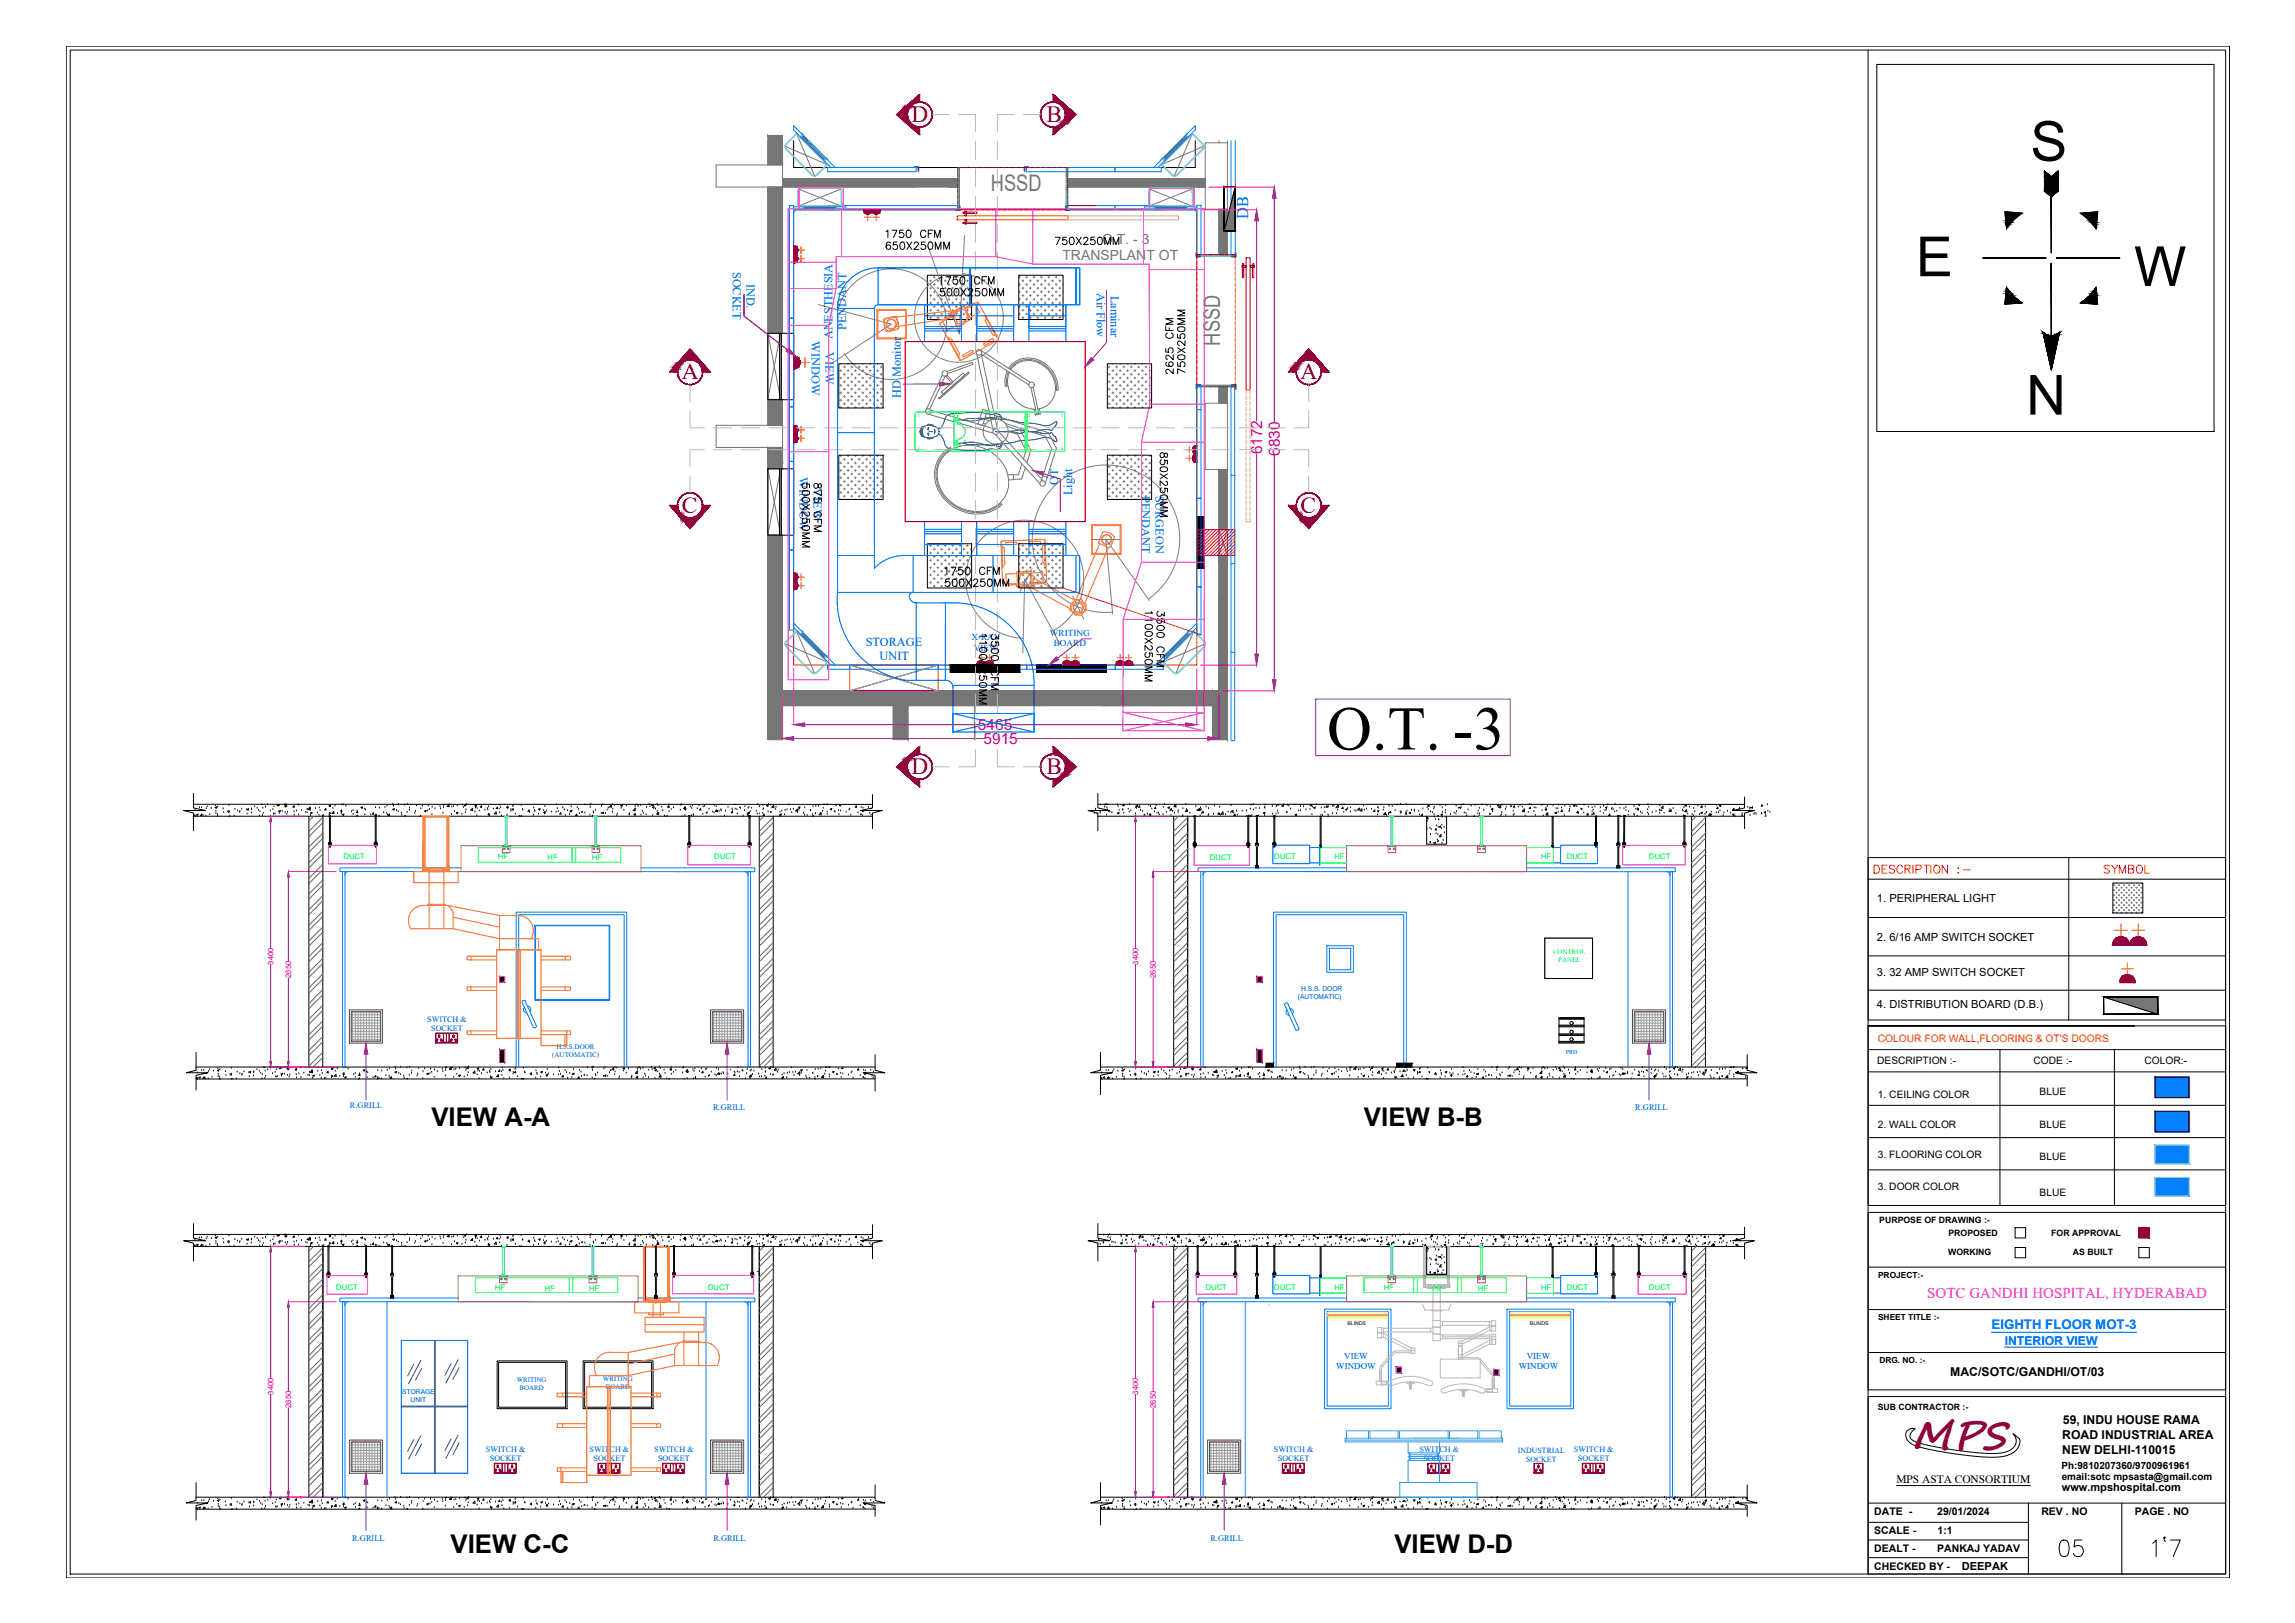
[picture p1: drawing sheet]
<svg xmlns="http://www.w3.org/2000/svg" width="594mm" height="420mm" viewBox="0 0 594 420" stroke-linecap="round" stroke-linejoin="round" font-family="sans-serif">
<defs><g id="words">
<text font-size="16.1" x="343.5" y="194">O.T. -3</text>
<g font-size="14.3">
<text x="525.6" y="41.6">S</text>
<text x="496" y="71.5">E</text>
<text x="552.4" y="74">W</text>
<text x="534.7" y="97.1" transform="rotate(180 534.7 97.1)">N</text>
</g>
<text font-size="10.1" fill="#991b1e" x="495.1" y="375.1">MPS</text>
<text font-size="7.9" x="532" y="404.3">05</text>
<g font-size="6.7">
<text x="111.7" y="291.5">VIEW A-A</text>
<text x="353.1" y="291.5">VIEW B-B</text>
<text x="116.6" y="402.1">VIEW C-C</text>
<text x="360.9" y="402.1">VIEW D-D</text>
</g>
<g font-size="6" fill="#950000">
<text x="235.9" y="31.5">D</text>
<text x="270.9" y="31.5">B</text>
<text x="176.5" y="98.1">A</text>
<text x="336.7" y="98.1">A</text>
<text x="176.5" y="132.7">C</text>
<text x="336.7" y="132.7">C</text>
<text x="235.9" y="200.3">D</text>
<text x="270.9" y="200.4">B</text>
</g>
<g font-size="5.9" fill="#767676">
<text x="256.5" y="49.5">HSSD</text>
<text x="315.9" y="89.5" transform="rotate(-90 315.9 89.5)">HSSD</text>
</g>
<g font-size="5.3" fill="#f00">
<text x="484.4" y="227.2">DESCRIPTION :-</text>
<text x="543.6" y="227.2">SYMBOL</text>
</g>
<g font-size="4.9">
<text x="272.3" y="64.6">750X250MM</text>
<text x="303.4" y="134.8" transform="rotate(-90 303.4 134.8)">850X250MM</text>
</g>
<text font-size="4.2" fill="#00f" x="323.1" y="56.7" transform="rotate(-90 323.1 56.7)">DB</text>
<g font-size="4" fill="#b8008a">
<text x="326.7" y="117.7" transform="rotate(-90 326.7 117.7)">6172</text>
<text x="331.3" y="118.1" transform="rotate(-90 331.3 118.1)">6830</text>
<text x="253.2" y="189">5465</text>
<text x="254.6" y="192.6">5915</text>
</g>
<text font-size="3.9" fill="#f0f" x="498.9" y="336">SOTC GANDHI HOSPITAL, HYDERABAD</text>
<g font-size="3.6" fill="#767676">
<text x="285.3" y="63.1">O.T. - 3</text>
<text x="275" y="67.3">TRANSPLANT OT</text>
</g>
<text font-size="3.4" fill="#00f" x="515.5" y="344.2">EIGHTH FLOOR MOT-3</text>
<g font-size="3.2" fill="#00f">
<text x="189.7" y="70.3" transform="rotate(90 189.7 70.3)">SOCKET</text>
<text x="193.3" y="73.4" transform="rotate(90 193.3 73.4)">IND.</text>
<text x="283.9" y="75.8" transform="rotate(90 283.9 75.8)">Air Flow</text>
<text x="287.5" y="76.5" transform="rotate(90 287.5 76.5)">Laminar</text>
<text x="210.1" y="88.4" transform="rotate(90 210.1 88.4)">WINDOW</text>
<text x="215.5" y="87.8" transform="rotate(-90 215.5 87.8)">ANESTHESIA</text>
<text x="219" y="85.4" transform="rotate(-90 219 85.4)">PENDANT</text>
<text x="213.7" y="91.2" transform="rotate(90 213.7 91.2)">VIEW</text>
<text x="233.2" y="102.9" transform="rotate(-90 233.2 102.9)">HD Monitor</text>
<text x="207" y="123.6" transform="rotate(90 207 123.6)">WINDOW</text>
<text x="273.9" y="125.4" transform="rotate(-90 273.9 125.4)">OT</text>
<text x="210.5" y="126.4" transform="rotate(90 210.5 126.4)">VIEW</text>
<text x="277.5" y="128.2" transform="rotate(-90 277.5 128.2)">Light</text>
<text x="295.6" y="128.4" transform="rotate(90 295.6 128.4)">PENDANT</text>
<text x="299.1" y="128.3" transform="rotate(90 299.1 128.3)">SURGEON</text>
<text x="224.1" y="167.3">STORAGE</text>
<text x="227.7" y="170.9">UNIT</text>
<text x="518.9" y="348.1">INTERIOR VIEW</text>
</g>
<g font-size="3.2">
<text x="504.9" y="356.3">MAC/SOTC/GANDHI/OT/03</text>
<text x="534" y="368.5">59, INDU HOUSE RAMA</text>
<text x="533.8" y="372.5">ROAD INDUSTRIAL AREA</text>
<text x="533.8" y="376.3">NEW DELHI-110015</text>
</g>
<text font-size="3" x="490.9" y="383.9">MPS ASTA CONSORTIUM</text>
<g font-size="2.9">
<text x="485.9" y="233.6">1. PERIPHERAL LIGHT</text>
<text x="485.9" y="243.6">2. 6/16 AMP SWITCH SOCKET</text>
<text x="485.9" y="252.7">3. 32 AMP SWITCH SOCKET</text>
<text x="485.9" y="260.9">4. DISTRIBUTION BOARD (D.B.)</text>
<text x="507.8" y="406.5">DEEPAK</text>
</g>
<text font-size="2.8" x="533.7" y="386">www.mpshospital.com</text>
<g font-size="2.7">
<text x="485.2" y="392.2">DATE -</text>
<text x="501.5" y="392.3">29/01/2024</text>
<text x="528.4" y="392.3">REV . NO</text>
<text x="552.6" y="392.3">PAGE . NO</text>
<text x="485.2" y="397.2">SCALE -</text>
<text x="485.2" y="401.8">DEALT -</text>
<text x="501.5" y="401.7">PANKAJ YADAV</text>
<text x="501.6" y="397.2">1:1</text>
<text x="485.2" y="406.3">CHECKED BY -</text>
</g>
<text font-size="2.6" fill="#f00" x="486.1" y="269.7">COLOUR FOR WALL,FLOORING &amp; OT'S DOORS</text>
<g font-size="2.6">
<text x="485.9" y="275.5">DESCRIPTION :-</text>
<text x="526.4" y="275.5">CODE :-</text>
<text x="555.1" y="275.5">COLOR:-</text>
<text x="486.1" y="284.1">1. CEILING COLOR</text>
<text x="528" y="283.6">BLUE</text>
<text x="486.1" y="291.9">2. WALL COLOR</text>
<text x="528" y="291.9">BLUE</text>
<text x="486.1" y="299.7">3. FLOORING COLOR</text>
<text x="528" y="300.3">BLUE</text>
<text x="486.1" y="308">3. DOOR COLOR</text>
<text x="528" y="309.5">BLUE</text>
<text x="533.6" y="380.4">Ph:9810207360/9700961961</text>
<text x="533.7" y="383.2">email:sotc mpsasta@gmail.com</text>
</g>
<g font-size="2.4" fill="#00f">
<text x="251.4" y="165.7">X-RAY</text>
<text x="271.8" y="164.6">WRITING</text>
<text x="272.8" y="167.3">BOARD</text>
<text x="252.1" y="168.4">VIEW</text>
</g>
<g font-size="2.3">
<text x="486.5" y="316.6">PURPOSE OF DRAWING :-</text>
<text x="504.4" y="319.9">PROPOSED</text>
<text x="531" y="319.9">FOR APPROVAL</text>
<text x="504.3" y="324.9">WORKING</text>
<text x="536.6" y="324.9">AS BUILT</text>
</g>
<g font-size="2.3" fill="#00f">
<text x="348" y="351.8">VIEW</text>
<text x="395.2" y="351.8">VIEW</text>
<text x="345.9" y="354.5">WINDOW</text>
<text x="393.2" y="354.5">WINDOW</text>
</g>
<g font-size="2.2" fill="#00f">
<text x="90.6" y="286.9">R.GRILL</text>
<text x="184.6" y="287.5">R.GRILL</text>
<text x="423.3" y="287.4">R.GRILL</text>
<text x="91.2" y="398.8">R.GRILL</text>
<text x="184.7" y="398.8">R.GRILL</text>
<text x="313.3" y="398.8">R.GRILL</text>
</g>
<g font-size="2.2">
<text x="486.2" y="330.8">PROJECT:-</text>
<text x="486.2" y="341.7">SHEET TITLE :-</text>
<text x="486.5" y="352.7">DRG. NO. :-</text>
<text x="486.1" y="365">SUB CONTRACTOR :-</text>
</g>
<g font-size="2.1" fill="#00f">
<text x="110.6" y="264.5">SWITCH &amp;</text>
<text x="111.6" y="266.9">SOCKET</text>
<text x="125.8" y="375.9">SWITCH &amp;</text>
<text x="152.6" y="375.9">SWITCH &amp;</text>
<text x="169.3" y="375.9">SWITCH &amp;</text>
<text x="329.7" y="375.9">SWITCH &amp;</text>
<text x="367.4" y="375.9">SWITCH &amp;</text>
<text x="407.4" y="375.9">SWITCH &amp;</text>
<text x="126.8" y="378.3">SOCKET</text>
<text x="153.7" y="378.3">SOCKET</text>
<text x="170.4" y="378.3">SOCKET</text>
<text x="330.8" y="378.3">SOCKET</text>
<text x="368.4" y="378.3">SOCKET</text>
<text x="408.5" y="378.3">SOCKET</text>
</g>
<g font-size="2" fill="#0f0">
<text x="88.9" y="222.5">DUCT</text>
<text x="128.9" y="222.5">HF</text>
<text x="141.8" y="222.7">HF</text>
<text x="153.3" y="222.7">HF</text>
<text x="184.9" y="222.5">DUCT</text>
<text x="313.2" y="222.5">DUCT</text>
<text x="329.9" y="222.5">DUCT</text>
<text x="345.4" y="222.5">HF</text>
<text x="398.9" y="222.5">HF</text>
<text x="405.6" y="222.5">DUCT</text>
<text x="426.9" y="222.5">DUCT</text>
<text x="87.1" y="333.9">DUCT</text>
<text x="128.2" y="333.8">HF</text>
<text x="141" y="334.1">HF</text>
<text x="152.5" y="334.1">HF</text>
<text x="183.3" y="333.9">DUCT</text>
<text x="312.1" y="333.9">DUCT</text>
<text x="329.9" y="333.8">DUCT</text>
<text x="345.4" y="333.8">HF</text>
<text x="358.2" y="333.8">HF</text>
<text x="371" y="334.1">HF</text>
<text x="382.5" y="334.1">HF</text>
<text x="398.9" y="333.8">HF</text>
<text x="405.6" y="333.8">DUCT</text>
<text x="426.9" y="333.9">DUCT</text>
</g>
<g font-size="2" fill="#b8008a">
<text x="70.8" y="249.7" transform="rotate(-90 70.8 249.7)">3400</text>
<text x="294.6" y="249.7" transform="rotate(-90 294.6 249.7)">3400</text>
<text x="75.4" y="253.1" transform="rotate(-90 75.4 253.1)">2650</text>
<text x="299.2" y="253.1" transform="rotate(-90 299.2 253.1)">2650</text>
<text x="70.8" y="361.1" transform="rotate(-90 70.8 361.1)">3400</text>
<text x="75.4" y="364.5" transform="rotate(-90 75.4 364.5)">2650</text>
<text x="294.6" y="361.1" transform="rotate(-90 294.6 361.1)">3400</text>
<text x="299.2" y="364.5" transform="rotate(-90 299.2 364.5)">2650</text>
</g>
<g font-size="2" fill="#00f">
<text x="392.9" y="376.2">INDUSTRIAL</text>
<text x="395" y="378.5">SOCKET</text>
</g>
<g font-size="1.8" fill="#0f0">
<text x="402" y="247.1">CONTROL</text>
<text x="403.4" y="249.1">PANEL</text>
</g>
<g font-size="1.8" fill="#00f">
<text x="142.9" y="273.7">(AUTOMATIC)</text>
<text x="144" y="271.6">H.S.S.DOOR</text>
<text x="133.8" y="357.9">WRITING</text>
<text x="134.5" y="359.9">BOARD</text>
<text x="156.1" y="357.6">WRITING</text>
<text x="156.8" y="359.6">BOARD</text>
</g>
<g font-size="1.7" fill="#00f">
<text x="336.8" y="256.5">H.S.S. DOOR</text>
<text x="335.9" y="258.6">(AUTOMATIC)</text>
<text x="104.1" y="361">STORAGE</text>
<text x="106.3" y="363">UNIT</text>
</g>
<text font-size="1.5" fill="#00f" x="405.4" y="272.7">PRD</text>
<g font-size="1.3">
<text x="348.8" y="343" transform="rotate(2 348.8 343)">BLINDS</text>
<text x="396" y="342.9" transform="rotate(2 396 342.9)">BLINDS</text>
</g>
</g></defs>
<!-- layer: 0 -->
<g fill="#767676" stroke="#767676" stroke-width=".26">
<path d="M315.5 121.6h2.2v15.5z"/>
<path d="M315.5 143.8h2.2z"/>
<path d="M276.4 46.2h35.6z"/>
<path d="M276.4 48.4h35.6z"/>
<path d="M544.5 258.1h14l-.1 4.4z"/>
<path d="M285.7 178.9l28.2 3.8v-3.8zM285.7 178.9l28.2 3.8h-28.2z"/>
<path d="M252.3 178.9l16.2 3.8v-3.8zM252.3 178.9l16.2 3.8h-16.2z"/>
<path d="M198.8 35.1l3.8 7.6v-7.6zM198.8 35.1l3.8 7.6h-3.8z"/>
<path d="M315.5 137.1h2.2zM315.5 121.6l2.2 15.5h-2.2z"/>
<path d="M315.5 143.8l2.2 35.1v-35.1zM315.5 143.8l2.2 35.1h-2.2z"/>
<path d="M315.5 54.2l2.2 11.7v-11.7zM315.5 54.2l2.2 11.7h-2.2z"/>
<path d="M315.5 100.1l2.2 4.3v-4.3zM315.5 100.1l2.2 4.3h-2.2z"/>
<path d="M231.2 182.7l3.8 8.8v-8.8zM231.2 182.7l3.8 8.8h-3.8z"/>
<path d="M313.9 178.9l3.8 12.6v-12.6zM313.9 178.9l3.8 12.6h-3.8z"/>
<path d="M315.5 169.9l2.2 15.8v-15.8zM315.5 169.9l2.2 15.8h-2.2z"/>
<path d="M268.5 178.9l17.2 3.8v-3.8zM268.5 178.9l17.2 3.8h-17.2z"/>
<path d="M276.4 46.2l35.6 2.2v-2.2zM276.4 46.2l35.6 2.2h-35.6z"/>
<path d="M202.6 46.2l45.3 2.2v-2.2zM202.6 46.2l45.3 2.2h-45.3z"/>
</g>
<!-- layer: HS -->
<g fill="#767676" stroke="#767676" stroke-width=".26">
<path d="M315.5 153.9h2.2zM315.5 153.9h2.2zM315.5 153.9h2.2z"/>
<path d="M315.5 153.9l2.2 35.1v-35.1zM315.5 153.9l2.2 35.1h-2.2z"/>
<path d="M313.9 189l3.8 2.5v-2.5zM313.9 189l3.8 2.5h-3.8z"/>
<path d="M198.8 103.5l3.8 6.6v-6.6zM198.8 103.5l3.8 6.6h-3.8z"/>
<path d="M198.8 48.4l3.8 37.8v-37.8zM198.8 48.4l3.8 37.8h-3.8z"/>
<path d="M198.8 115.8l3.8 5.6v-5.6zM198.8 115.8l3.8 5.6h-3.8z"/>
<circle cx="202.6" cy="119.8" r=".12"/>
</g>
<!-- layer: 0 -->
<g fill="none" stroke="#767676" stroke-width=".26">
<path d="M198.8 36.4v6.3M202.6 36.4v6.3M315.5 36.4v.6M317.7 37h-5.7v17.2h5.7M317.7 36.4v28.5h-2.2v-10.7M185.4 42.7h17.2v5.7h-17.2zM202.6 48.4h34.7M202.6 46.2h34.7M312 46.2h-35.6v2.2M240 79.4h.2M240 77.5h.2M240 75.6h.2"/>
<path d="M240 73.6h.2M240 71.7h.2M240.6 78.4h.5M240.6 76.5h.5M240.6 74.6h.5M240.6 72.7h.5M240.9 72.5v.4M240.9 74.4v.4M240.9 76.3v.4M240.9 78.2v.5M241.6 79.4h.5M241.6 77.5h.5"/>
<path d="M241.6 75.6h.5M241.6 73.6h.5M241.6 71.7h.5M241.8 71.5v.5M241.8 73.4v.5M241.8 75.3v.5M241.8 77.2v.5M241.8 79.1v.5M242.6 78.4h.4M242.6 76.5h.4M242.6 74.6h.4M242.6 72.7h.4"/>
<path d="M242.8 72.5v.4M242.8 74.4v.4M242.8 76.3v.4M242.8 78.2v.5M243.5 79.4h.5M243.5 77.5h.5M243.5 75.6h.5M243.5 73.6h.5M243.5 71.7h.5M243.7 71.5v.5M243.7 73.4v.5M243.7 75.3v.5"/>
<path d="M243.7 77.2v.5M243.7 79.1v.5M244.5 78.4h.4M244.5 76.5h.4M244.5 74.6h.4M244.5 72.7h.4M244.7 72.5v.4M244.7 74.4v.4M244.7 76.3v.4M244.7 78.2v.5M245.4 79.4h.5M245.4 77.5h.5"/>
<path d="M245.4 75.6h.5M245.4 73.6h.5M245.4 71.7h.5M245.7 71.5v.5M245.7 73.4v.5M245.7 75.3v.5M245.7 77.2v.5M245.7 79.1v.5M246.4 78.4h.5M246.4 76.5h.5M246.4 74.6h.5M246.4 72.7h.5"/>
<path d="M246.6 72.5v.4M246.6 74.4v.4M246.6 76.3v.4M246.6 78.2v.5M247.3 79.4h.5M247.3 77.5h.5M247.3 75.6h.5M247.3 73.6h.5M247.3 71.7h.5M247.6 71.5v.5M247.6 73.4v.5M247.6 75.3v.5"/>
<path d="M247.6 77.2v.5M247.6 79.1v.5M248.3 78.4h.5M248.3 76.5h.5M248.3 74.6h.5M248.3 72.7h.5M248.5 72.5v.4M248.5 74.4v.4M248.5 76.3v.4M248.5 78.2v.5M249.2 79.4h.5M249.2 77.5h.5"/>
<path d="M249.2 75.6h.5M249.2 73.6h.5M249.2 71.7h.5M249.5 71.5v.5M249.5 73.4v.5M249.5 75.3v.5M249.5 77.2v.5M249.5 79.1v.5M250.2 78.4h.5M250.2 76.5h.5M250.2 74.6h.5M250.2 72.7h.5"/>
<path d="M250.4 72.5v.4M250.4 74.4v.4M250.4 76.3v.4M250.4 78.2v.5M251.2 79.4h.3M251.2 77.5h.3M251.2 75.6h.3M251.2 73.6h.3M251.2 71.7h.3M251.4 71.5v.5M251.4 73.4v.5M251.4 75.3v.5"/>
<path d="M251.4 77.2v.5M251.4 79.1v.5M263.7 79.4h.4M263.7 77.5h.4M263.7 75.6h.4M263.7 73.6h.4M263.7 71.7h.4M263.8 71.5v.5M263.8 73.4v.5M263.8 75.3v.5M263.8 77.2v.5M263.8 79.1v.5"/>
<path d="M264.6 78.4h.4M264.6 76.5h.4M264.6 74.6h.4M264.6 72.7h.4M264.8 72.5v.4M264.8 74.4v.4M264.8 76.3v.4M264.8 78.2v.5M265.5 79.4h.5M265.5 77.5h.5M265.5 75.6h.5M265.5 73.6h.5"/>
<path d="M265.5 71.7h.5M265.8 71.5v.5M265.8 73.4v.5M265.8 75.3v.5M265.8 77.2v.5M265.8 79.1v.5M266.5 78.4h.4M266.5 76.5h.4M266.5 74.6h.4M266.5 72.7h.4M266.7 72.5v.4M266.7 74.4v.4"/>
<path d="M266.7 76.3v.4M266.7 78.2v.5M267.4 79.4h.5M267.4 77.5h.5M267.4 75.6h.5M267.4 73.6h.5M267.4 71.7h.5M267.7 71.5v.5M267.7 73.4v.5M267.7 75.3v.5M267.7 77.2v.5M267.7 79.1v.5"/>
<path d="M268.4 78.4h.5M268.4 76.5h.5M268.4 74.6h.5M268.4 72.7h.5M268.6 72.5v.4M268.6 74.4v.4M268.6 76.3v.4M268.6 78.2v.5M269.3 79.4h.5M269.3 77.5h.5M269.3 75.6h.5M269.3 73.6h.5"/>
<path d="M269.3 71.7h.5M269.6 71.5v.5M269.6 73.4v.5M269.6 75.3v.5M269.6 77.2v.5M269.6 79.1v.5M270.3 78.4h.5M270.3 76.5h.5M270.3 74.6h.5M270.3 72.7h.5M270.5 72.5v.4M270.5 74.4v.4"/>
<path d="M270.5 76.3v.4M270.5 78.2v.5M271.2 79.4h.5M271.2 77.5h.5M271.2 75.6h.5M271.2 73.6h.5M271.2 71.7h.5M271.5 71.5v.5M271.5 73.4v.5M271.5 75.3v.5M271.5 77.2v.5M271.5 79.1v.5"/>
<path d="M272.2 78.4h.5M272.2 76.5h.5M272.2 74.6h.5M272.2 72.7h.5M272.4 72.5v.4M272.4 74.4v.4M272.4 76.3v.4M272.4 78.2v.5M273.2 79.4h.4M273.2 77.5h.4M273.2 75.6h.4M273.2 73.6h.4"/>
<path d="M273.2 71.7h.4M273.4 71.5v.5M273.4 73.4v.5M273.4 75.3v.5M273.4 77.2v.5M273.4 79.1v.5M274.1 78.4h.5M274.1 76.5h.5M274.1 74.6h.5M274.1 72.7h.5M274.3 72.5v.4M274.3 74.4v.4"/>
<path d="M274.3 76.3v.4M274.3 78.2v.5M275.1 79.4h.1M275.1 77.5h.1M275.1 75.6h.1M275.1 73.6h.1M275.1 71.7h.1M202 84.3v1.9M202.6 84.3v-35.9h-3.8v61.7M217.4 96h.5M217.4 97.9h.5M217.4 99.8h.5"/>
<path d="M217.6 94.2v.1M217.6 95.7v.5M217.6 97.6v.5M217.6 99.5v.5M218.3 95h.5M218.3 96.9h.5M218.3 98.8h.5M218.6 94.8v.4M218.6 96.7v.4M218.6 98.6v.5M219.3 96h.5M219.3 97.9h.5"/>
<path d="M219.3 99.8h.5M219.5 94.2v.1M219.5 95.7v.5M219.5 97.6v.5M219.5 99.5v.5M220.2 95h.5M220.2 96.9h.5M220.2 98.8h.5M220.5 94.8v.4M220.5 96.7v.4M220.5 98.6v.5M221.2 96h.5"/>
<path d="M221.2 97.9h.5M221.2 99.8h.5M221.4 94.2v.1M221.4 95.7v.5M221.4 97.6v.5M221.4 99.5v.5M222.2 95h.4M222.2 96.9h.4M222.2 98.8h.4M222.4 94.8v.4M222.4 96.7v.4M222.4 98.6v.5"/>
<path d="M223.1 96h.5M223.1 97.9h.5M223.1 99.8h.5M223.3 94.2v.1M223.3 95.7v.5M223.3 97.6v.5M223.3 99.5v.5M224.1 95h.4M224.1 96.9h.4M224.1 98.8h.4M224.3 94.8v.4M224.3 96.7v.4"/>
<path d="M224.3 98.6v.5M225 96h.5M225 97.9h.5M225 99.8h.5M225.3 94.2v.1M225.3 95.7v.5M225.3 97.6v.5M225.3 99.5v.5M226 95h.5M226 96.9h.5M226 98.8h.5M226.2 94.8v.4"/>
<path d="M226.2 96.7v.4M226.2 98.6v.5M226.9 96h.5M226.9 97.9h.5M226.9 99.8h.5M227.2 94.2v.1M227.2 95.7v.5M227.2 97.6v.5M227.2 99.5v.5M227.9 95h.5M227.9 96.9h.5M227.9 98.8h.5"/>
<path d="M228.1 94.8v.4M228.1 96.7v.4M228.1 98.6v.5M240 81.3h.2M240.6 82.2h.5M240.6 80.3h.5M240.9 80.1v.5M240.9 82v.5M241.6 81.3h.5M241.8 81v.5M242.6 82.2h.4M242.6 80.3h.4"/>
<path d="M242.8 80.1v.5M242.8 82v.5M243.5 81.3h.5M243.7 81v.5M244.5 82.2h.4M244.5 80.3h.4M244.7 80.1v.5M244.7 82v.5M245.4 81.3h.5M245.7 81v.5M246.4 82.2h.5M246.4 80.3h.5"/>
<path d="M246.6 80.1v.5M246.6 82v.5M247.3 81.3h.5M247.6 81v.5M248.3 82.2h.5M248.3 80.3h.5M248.5 80.1v.5M248.5 82v.5M249.2 81.3h.5M249.5 81v.5M250.2 82.2h.5M250.2 80.3h.5"/>
<path d="M250.4 80.1v.5M250.4 82v.5M251.2 81.3h.3M251.4 81v.5M263.7 81.3h.4M263.8 81v.5M264.6 82.2h.4M264.6 80.3h.4M264.8 80.1v.5M264.8 82v.5M265.5 81.3h.5M265.8 81v.5"/>
<path d="M266.5 82.2h.4M266.5 80.3h.4M266.7 80.1v.5M266.7 82v.5M267.4 81.3h.5M267.7 81v.5M268.4 82.2h.5M268.4 80.3h.5M268.6 80.1v.5M268.6 82v.5M269.3 81.3h.5M269.6 81v.5"/>
<path d="M270.3 82.2h.5M270.3 80.3h.5M270.5 80.1v.5M270.5 82v.5M271.2 81.3h.5M271.5 81v.5M272.2 82.2h.5M272.2 80.3h.5M272.4 80.1v.5M272.4 82v.5M273.2 81.3h.4M273.4 81v.5"/>
<path d="M274.1 82.2h.5M274.1 80.3h.5M274.3 80.1v.5M274.3 82v.5M275.1 81.3h.1M286.9 95h.4M286.9 96.9h.4M286.9 98.8h.4M287.1 94.8v.4M287.1 96.7v.4M287.1 98.6v.5M287.8 96h.5"/>
<path d="M287.8 97.9h.5M287.8 99.8h.5M288.1 94.2v.1M288.1 95.7v.5M288.1 97.6v.5M288.1 99.5v.5M288.8 95h.5M288.8 96.9h.5M288.8 98.8h.5M289 94.8v.4M289 96.7v.4M289 98.6v.5"/>
<path d="M289.7 96h.5M289.7 97.9h.5M289.7 99.8h.5M290 94.2v.1M290 95.7v.5M290 97.6v.5M290 99.5v.5M290.7 95h.5M290.7 96.9h.5M290.7 98.8h.5M290.9 94.8v.4M290.9 96.7v.4"/>
<path d="M290.9 98.6v.5M291.6 96h.5M291.6 97.9h.5M291.6 99.8h.5M291.9 94.2v.1M291.9 95.7v.5M291.9 97.6v.5M291.9 99.5v.5M292.6 95h.5M292.6 96.9h.5M292.6 98.8h.5M292.8 94.8v.4"/>
<path d="M292.8 96.7v.4M292.8 98.6v.5M293.6 96h.4M293.6 97.9h.4M293.6 99.8h.4M293.8 94.2v.1M293.8 95.7v.5M293.8 97.6v.5M293.8 99.5v.5M294.5 95h.5M294.5 96.9h.5M294.5 98.8h.5"/>
<path d="M294.7 94.8v.4M294.7 96.7v.4M294.7 98.6v.5M295.5 96h.4M295.5 97.9h.4M295.5 99.8h.4M295.7 94.2v.1M295.7 95.7v.5M295.7 97.6v.5M295.7 99.5v.5M296.4 95h.5M296.4 96.9h.5"/>
<path d="M296.4 98.8h.5M296.7 94.8v.4M296.7 96.7v.4M296.7 98.6v.5M297.4 96h.5M297.4 97.9h.5M297.4 99.8h.5M297.6 94.2v.1M297.6 95.7v.5M297.6 97.6v.5M297.6 99.5v.5M198.8 115.8v75.7"/>
<path d="M198.8 103.5h3.8M202.6 110.1h-17.2v5.7h17.2v4h-3.8h3.8M217.4 101.7h.5M217.4 103.6h.5M217.4 105.5h.5M217.4 119.9h.5M217.4 118h.5M217.6 101.4v.5M217.6 103.4v.4M217.6 105.3v.3M217.6 117.8v.4M217.6 119.6v.5"/>
<path d="M218.3 100.7h.5M218.3 102.6h.5M218.3 104.5h.5M218.3 118.9h.5M218.6 100.5v.5M218.6 102.4v.5M218.6 104.3v.5M218.6 118.7v.5M219.3 101.7h.5M219.3 103.6h.5M219.3 105.5h.5M219.3 119.9h.5"/>
<path d="M219.3 118h.5M219.5 101.4v.5M219.5 103.4v.4M219.5 105.3v.3M219.5 117.8v.4M219.5 119.6v.5M220.2 100.7h.5M220.2 102.6h.5M220.2 104.5h.5M220.2 118.9h.5M220.5 100.5v.5M220.5 102.4v.5"/>
<path d="M220.5 104.3v.5M220.5 118.7v.5M221.2 101.7h.5M221.2 103.6h.5M221.2 105.5h.5M221.2 119.9h.5M221.2 118h.5M221.4 101.4v.5M221.4 103.4v.4M221.4 105.3v.3M221.4 117.8v.4M221.4 119.6v.5"/>
<path d="M222.2 100.7h.4M222.2 102.6h.4M222.2 104.5h.4M222.2 118.9h.4M222.4 100.5v.5M222.4 102.4v.5M222.4 104.3v.5M222.4 118.7v.5M223.1 101.7h.5M223.1 103.6h.5M223.1 105.5h.5M223.1 119.9h.5"/>
<path d="M223.1 118h.5M223.3 101.4v.5M223.3 103.4v.4M223.3 105.3v.3M223.3 117.8v.4M223.3 119.6v.5M224.1 100.7h.4M224.1 102.6h.4M224.1 104.5h.4M224.1 118.9h.4M224.3 100.5v.5M224.3 102.4v.5"/>
<path d="M224.3 104.3v.5M224.3 118.7v.5M225 101.7h.5M225 103.6h.5M225 105.5h.5M225 119.9h.5M225 118h.5M225.3 101.4v.5M225.3 103.4v.4M225.3 105.3v.3M225.3 117.8v.4M225.3 119.6v.5"/>
<path d="M226 100.7h.5M226 102.6h.5M226 104.5h.5M226 118.9h.5M226.2 100.5v.5M226.2 102.4v.5M226.2 104.3v.5M226.2 118.7v.5M226.9 101.7h.5M226.9 103.6h.5M226.9 105.5h.5M226.9 119.9h.5"/>
<path d="M226.9 118h.5M227.2 101.4v.5M227.2 103.4v.4M227.2 105.3v.3M227.2 117.8v.4M227.2 119.6v.5M227.9 100.7h.5M227.9 102.6h.5M227.9 104.5h.5M227.9 118.9h.5M228.1 100.5v.5M228.1 102.4v.5"/>
<path d="M228.1 104.3v.5M228.1 118.7v.5M286.9 100.7h.4M286.9 102.6h.4M286.9 104.5h.4M286.9 118.9h.4M287.1 100.5v.5M287.1 102.4v.5M287.1 104.3v.5M287.1 118.7v.5M287.8 101.7h.5M287.8 103.6h.5"/>
<path d="M287.8 105.5h.5M287.8 119.9h.5M287.8 118h.5M288.1 101.4v.5M288.1 103.4v.4M288.1 105.3v.3M288.1 117.8v.4M288.1 119.6v.5M288.8 100.7h.5M288.8 102.6h.5M288.8 104.5h.5M288.8 118.9h.5"/>
<path d="M289 100.5v.5M289 102.4v.5M289 104.3v.5M289 118.7v.5M289.7 101.7h.5M289.7 103.6h.5M289.7 105.5h.5M289.7 119.9h.5M289.7 118h.5M290 101.4v.5M290 103.4v.4M290 105.3v.3"/>
<path d="M290 117.8v.4M290 119.6v.5M290.7 100.7h.5M290.7 102.6h.5M290.7 104.5h.5M290.7 118.9h.5M290.9 100.5v.5M290.9 102.4v.5M290.9 104.3v.5M290.9 118.7v.5M291.6 101.7h.5M291.6 103.6h.5"/>
<path d="M291.6 105.5h.5M291.6 119.9h.5M291.6 118h.5M291.9 101.4v.5M291.9 103.4v.4M291.9 105.3v.3M291.9 117.8v.4M291.9 119.6v.5M292.6 100.7h.5M292.6 102.6h.5M292.6 104.5h.5M292.6 118.9h.5"/>
<path d="M292.8 100.5v.5M292.8 102.4v.5M292.8 104.3v.5M292.8 118.7v.5M293.6 101.7h.4M293.6 103.6h.4M293.6 105.5h.4M293.6 119.9h.4M293.6 118h.4M293.8 101.4v.5M293.8 103.4v.4M293.8 105.3v.3"/>
<path d="M293.8 117.8v.4M293.8 119.6v.5M294.5 100.7h.5M294.5 102.6h.5M294.5 104.5h.5M294.5 118.9h.5M294.7 100.5v.5M294.7 102.4v.5M294.7 104.3v.5M294.7 118.7v.5M295.5 101.7h.4M295.5 103.6h.4"/>
<path d="M295.5 105.5h.4M295.5 119.9h.4M295.5 118h.4M295.7 101.4v.5M295.7 103.4v.4M295.7 105.3v.3M295.7 117.8v.4M295.7 119.6v.5M296.4 100.7h.5M296.4 102.6h.5M296.4 104.5h.5M296.4 118.9h.5"/>
<path d="M296.7 100.5v.5M296.7 102.4v.5M296.7 104.3v.5M296.7 118.7v.5M297.4 101.7h.5M297.4 103.6h.5M297.4 105.5h.5M297.4 119.9h.5M297.4 118h.5M297.6 101.4v.5M297.6 103.4v.4M297.6 105.3v.3"/>
<path d="M297.6 117.8v.4M297.6 119.6v.5M312 104.4h5.7v17.2h-5.7zM315.5 100.1v4.3M202 121.6v1.7M217.4 127.5h.5M217.4 125.6h.5M217.4 123.7h.5M217.4 121.8h.5M217.6 121.5v.5M217.6 123.4v.5M217.6 125.4v.4"/>
<path d="M217.6 127.3v.4M217.6 129.2v.1M218.3 128.5h.5M218.3 126.6h.5M218.3 124.6h.5M218.3 122.7h.5M218.3 120.8h.5M218.6 120.6v.5M218.6 122.5v.5M218.6 124.4v.5M218.6 126.3v.5M218.6 128.2v.5"/>
<path d="M219.3 127.5h.5M219.3 125.6h.5M219.3 123.7h.5M219.3 121.8h.5M219.5 121.5v.5M219.5 123.4v.5M219.5 125.4v.4M219.5 127.3v.4M219.5 129.2v.1M220.2 128.5h.5M220.2 126.6h.5M220.2 124.6h.5"/>
<path d="M220.2 122.7h.5M220.2 120.8h.5M220.5 120.6v.5M220.5 122.5v.5M220.5 124.4v.5M220.5 126.3v.5M220.5 128.2v.5M221.2 127.5h.5M221.2 125.6h.5M221.2 123.7h.5M221.2 121.8h.5M221.4 121.5v.5"/>
<path d="M221.4 123.4v.5M221.4 125.4v.4M221.4 127.3v.4M221.4 129.2v.1M222.2 128.5h.4M222.2 126.6h.4M222.2 124.6h.4M222.2 122.7h.4M222.2 120.8h.4M222.4 120.6v.5M222.4 122.5v.5M222.4 124.4v.5"/>
<path d="M222.4 126.3v.5M222.4 128.2v.5M223.1 127.5h.5M223.1 125.6h.5M223.1 123.7h.5M223.1 121.8h.5M223.3 121.5v.5M223.3 123.4v.5M223.3 125.4v.4M223.3 127.3v.4M223.3 129.2v.1M224.1 128.5h.4"/>
<path d="M224.1 126.6h.4M224.1 124.6h.4M224.1 122.7h.4M224.1 120.8h.4M224.3 120.6v.5M224.3 122.5v.5M224.3 124.4v.5M224.3 126.3v.5M224.3 128.2v.5M225 127.5h.5M225 125.6h.5M225 123.7h.5"/>
<path d="M225 121.8h.5M225.3 121.5v.5M225.3 123.4v.5M225.3 125.4v.4M225.3 127.3v.4M225.3 129.2v.1M226 128.5h.5M226 126.6h.5M226 124.6h.5M226 122.7h.5M226 120.8h.5M226.2 120.6v.5"/>
<path d="M226.2 122.5v.5M226.2 124.4v.5M226.2 126.3v.5M226.2 128.2v.5M226.9 127.5h.5M226.9 125.6h.5M226.9 123.7h.5M226.9 121.8h.5M227.2 121.5v.5M227.2 123.4v.5M227.2 125.4v.4M227.2 127.3v.4"/>
<path d="M227.2 129.2v.1M227.9 128.5h.5M227.9 126.6h.5M227.9 124.6h.5M227.9 122.7h.5M227.9 120.8h.5M228.1 120.6v.5M228.1 122.5v.5M228.1 124.4v.5M228.1 126.3v.5M228.1 128.2v.5M286.9 128.5h.4"/>
<path d="M286.9 126.6h.4M286.9 124.6h.4M286.9 122.7h.4M286.9 120.8h.4M287.1 120.6v.5M287.1 122.5v.5M287.1 124.4v.5M287.1 126.3v.5M287.1 128.2v.5M287.8 127.5h.5M287.8 125.6h.5M287.8 123.7h.5"/>
<path d="M287.8 121.8h.5M288.1 121.5v.5M288.1 123.4v.5M288.1 125.4v.4M288.1 127.3v.4M288.1 129.2v.1M288.8 128.5h.5M288.8 126.6h.5M288.8 124.6h.5M288.8 122.7h.5M288.8 120.8h.5M289 120.6v.5"/>
<path d="M289 122.5v.5M289 124.4v.5M289 126.3v.5M289 128.2v.5M289.7 127.5h.5M289.7 125.6h.5M289.7 123.7h.5M289.7 121.8h.5M290 121.5v.5M290 123.4v.5M290 125.4v.4M290 127.3v.4"/>
<path d="M290 129.2v.1M290.7 128.5h.5M290.7 126.6h.5M290.7 124.6h.5M290.7 122.7h.5M290.7 120.8h.5M290.9 120.6v.5M290.9 122.5v.5M290.9 124.4v.5M290.9 126.3v.5M290.9 128.2v.5M291.6 127.5h.5"/>
<path d="M291.6 125.6h.5M291.6 123.7h.5M291.6 121.8h.5M291.9 121.5v.5M291.9 123.4v.5M291.9 125.4v.4M291.9 127.3v.4M291.9 129.2v.1M292.6 128.5h.5M292.6 126.6h.5M292.6 124.6h.5M292.6 122.7h.5"/>
<path d="M292.6 120.8h.5M292.8 120.6v.5M292.8 122.5v.5M292.8 124.4v.5M292.8 126.3v.5M292.8 128.2v.5M293.6 127.5h.4M293.6 125.6h.4M293.6 123.7h.4M293.6 121.8h.4M293.8 121.5v.5M293.8 123.4v.5"/>
<path d="M293.8 125.4v.4M293.8 127.3v.4M293.8 129.2v.1M294.5 128.5h.5M294.5 126.6h.5M294.5 124.6h.5M294.5 122.7h.5M294.5 120.8h.5M294.7 120.6v.5M294.7 122.5v.5M294.7 124.4v.5M294.7 126.3v.5"/>
<path d="M294.7 128.2v.5M295.5 127.5h.4M295.5 125.6h.4M295.5 123.7h.4M295.5 121.8h.4M295.7 121.5v.5M295.7 123.4v.5M295.7 125.4v.4M295.7 127.3v.4M295.7 129.2v.1M296.4 128.5h.5M296.4 126.6h.5"/>
<path d="M296.4 124.6h.5M296.4 122.7h.5M296.4 120.8h.5M296.7 120.6v.5M296.7 122.5v.5M296.7 124.4v.5M296.7 126.3v.5M296.7 128.2v.5M297.4 127.5h.5M297.4 125.6h.5M297.4 123.7h.5M297.4 121.8h.5"/>
<path d="M297.6 121.5v.5M297.6 123.4v.5M297.6 125.4v.4M297.6 127.3v.4M297.6 129.2v.1M315.5 121.6v57.3M317.7 121.6v69.9M202.6 140.5v51M240 142.2h.2M240 144.1h.2M240 146h.2M240 147.9h.2"/>
<path d="M240 149.8h.2M240 151.7h.2M240.6 141.2h.5M240.6 143.1h.5M240.6 145h.5M240.6 147h.5M240.6 148.9h.5M240.6 150.8h.5M240.9 141v.5M240.9 142.9v.5M240.9 144.8v.5M240.9 146.7v.5"/>
<path d="M240.9 148.6v.5M240.9 150.5v.5M241.6 142.2h.5M241.6 144.1h.5M241.6 146h.5M241.6 147.9h.5M241.6 149.8h.5M241.6 151.7h.5M241.8 141.9v.5M241.8 143.8v.5M241.8 145.8v.4M241.8 147.7v.4"/>
<path d="M241.8 149.6v.5M241.8 151.5v.5M242.6 141.2h.4M242.6 143.1h.4M242.6 145h.4M242.6 147h.4M242.6 148.9h.4M242.6 150.8h.4M242.8 141v.5M242.8 142.9v.5M242.8 144.8v.5M242.8 146.7v.5"/>
<path d="M242.8 148.6v.5M242.8 150.5v.5M243.5 142.2h.5M243.5 144.1h.5M243.5 146h.5M243.5 147.9h.5M243.5 149.8h.5M243.5 151.7h.5M243.7 141.9v.5M243.7 143.8v.5M243.7 145.8v.4M243.7 147.7v.4"/>
<path d="M243.7 149.6v.5M243.7 151.5v.5M244.5 141.2h.4M244.5 143.1h.4M244.5 145h.4M244.5 147h.4M244.5 148.9h.4M244.5 150.8h.4M244.7 141v.5M244.7 142.9v.5M244.7 144.8v.5M244.7 146.7v.5"/>
<path d="M244.7 148.6v.5M244.7 150.5v.5M245.4 142.2h.5M245.4 144.1h.5M245.4 146h.5M245.4 147.9h.5M245.4 149.8h.5M245.4 151.7h.5M245.7 141.9v.5M245.7 143.8v.5M245.7 145.8v.4M245.7 147.7v.4"/>
<path d="M245.7 149.6v.5M245.7 151.5v.5M246.4 141.2h.5M246.4 143.1h.5M246.4 145h.5M246.4 147h.5M246.4 148.9h.5M246.4 150.8h.5M246.6 141v.5M246.6 142.9v.5M246.6 144.8v.5M246.6 146.7v.5"/>
<path d="M246.6 148.6v.5M246.6 150.5v.5M247.3 142.2h.5M247.3 144.1h.5M247.3 146h.5M247.3 147.9h.5M247.3 149.8h.5M247.3 151.7h.5M247.6 141.9v.5M247.6 143.8v.5M247.6 145.8v.4M247.6 147.7v.4"/>
<path d="M247.6 149.6v.5M247.6 151.5v.5M248.3 141.2h.5M248.3 143.1h.5M248.3 145h.5M248.3 147h.5M248.3 148.9h.5M248.3 150.8h.5M248.5 141v.5M248.5 142.9v.5M248.5 144.8v.5M248.5 146.7v.5"/>
<path d="M248.5 148.6v.5M248.5 150.5v.5M249.2 142.2h.5M249.2 144.1h.5M249.2 146h.5M249.2 147.9h.5M249.2 149.8h.5M249.2 151.7h.5M249.5 141.9v.5M249.5 143.8v.5M249.5 145.8v.4M249.5 147.7v.4"/>
<path d="M249.5 149.6v.5M249.5 151.5v.5M250.2 141.2h.5M250.2 143.1h.5M250.2 145h.5M250.2 147h.5M250.2 148.9h.5M250.2 150.8h.5M250.4 141v.5M250.4 142.9v.5M250.4 144.8v.5M250.4 146.7v.5"/>
<path d="M250.4 148.6v.5M250.4 150.5v.5M251.2 142.2h.3M251.2 144.1h.3M251.2 146h.3M251.2 147.9h.3M251.2 149.8h.3M251.2 151.7h.3M251.4 141.9v.5M251.4 143.8v.5M251.4 145.8v.4M251.4 147.7v.4"/>
<path d="M251.4 149.6v.5M251.4 151.5v.5M263.7 142.2h.4M263.7 144.1h.4M263.7 146h.4M263.7 147.9h.4M263.7 149.8h.4M263.7 151.7h.4M263.8 141.9v.5M263.8 143.8v.5M263.8 145.8v.4M263.8 147.7v.4"/>
<path d="M263.8 149.6v.5M263.8 151.5v.5M264.6 141.2h.4M264.6 143.1h.4M264.6 145h.4M264.6 147h.4M264.6 148.9h.4M264.6 150.8h.4M264.8 141v.5M264.8 142.9v.5M264.8 144.8v.5M264.8 146.7v.5"/>
<path d="M264.8 148.6v.5M264.8 150.5v.5M265.5 142.2h.5M265.5 144.1h.5M265.5 146h.5M265.5 147.9h.5M265.5 149.8h.5M265.5 151.7h.5M265.8 141.9v.5M265.8 143.8v.5M265.8 145.8v.4M265.8 147.7v.4"/>
<path d="M265.8 149.6v.5M265.8 151.5v.5M266.5 141.2h.4M266.5 143.1h.4M266.5 145h.4M266.5 147h.4M266.5 148.9h.4M266.5 150.8h.4M266.7 141v.5M266.7 142.9v.5M266.7 144.8v.5M266.7 146.7v.5"/>
<path d="M266.7 148.6v.5M266.7 150.5v.5M267.4 142.2h.5M267.4 144.1h.5M267.4 146h.5M267.4 147.9h.5M267.4 149.8h.5M267.4 151.7h.5M267.7 141.9v.5M267.7 143.8v.5M267.7 145.8v.4M267.7 147.7v.4"/>
<path d="M267.7 149.6v.5M267.7 151.5v.5M268.4 141.2h.5M268.4 143.1h.5M268.4 145h.5M268.4 147h.5M268.4 148.9h.5M268.4 150.8h.5M268.6 141v.5M268.6 142.9v.5M268.6 144.8v.5M268.6 146.7v.5"/>
<path d="M268.6 148.6v.5M268.6 150.5v.5M269.3 142.2h.5M269.3 144.1h.5M269.3 146h.5M269.3 147.9h.5M269.3 149.8h.5M269.3 151.7h.5M269.6 141.9v.5M269.6 143.8v.5M269.6 145.8v.4M269.6 147.7v.4"/>
<path d="M269.6 149.6v.5M269.6 151.5v.5M270.3 141.2h.5M270.3 143.1h.5M270.3 145h.5M270.3 147h.5M270.3 148.9h.5M270.3 150.8h.5M270.5 141v.5M270.5 142.9v.5M270.5 144.8v.5M270.5 146.7v.5"/>
<path d="M270.5 148.6v.5M270.5 150.5v.5M271.2 142.2h.5M271.2 144.1h.5M271.2 146h.5M271.2 147.9h.5M271.2 149.8h.5M271.2 151.7h.5M271.5 141.9v.5M271.5 143.8v.5M271.5 145.8v.4M271.5 147.7v.4"/>
<path d="M271.5 149.6v.5M271.5 151.5v.5M272.2 141.2h.5M272.2 143.1h.5M272.2 145h.5M272.2 147h.5M272.2 148.9h.5M272.2 150.8h.5M272.4 141v.5M272.4 142.9v.5M272.4 144.8v.5M272.4 146.7v.5"/>
<path d="M272.4 148.6v.5M272.4 150.5v.5M273.2 142.2h.4M273.2 144.1h.4M273.2 146h.4M273.2 147.9h.4M273.2 149.8h.4M273.2 151.7h.4M273.4 141.9v.5M273.4 143.8v.5M273.4 145.8v.4M273.4 147.7v.4"/>
<path d="M273.4 149.6v.5M273.4 151.5v.5M274.1 141.2h.5M274.1 143.1h.5M274.1 145h.5M274.1 147h.5M274.1 148.9h.5M274.1 150.8h.5M274.3 141v.5M274.3 142.9v.5M274.3 144.8v.5M274.3 146.7v.5"/>
<path d="M274.3 148.6v.5M274.3 150.5v.5M275.1 142.2h.1M275.1 144.1h.1M275.1 146h.1M275.1 147.9h.1M275.1 149.8h.1M275.1 151.7h.1M198.8 178.9h116.7M252.2 178.9v12.6M313.9 178.9v12.6M315.5 178.9h-63.2v3.8"/>
<path d="M198.8 182.7h115.1M198.8 185.7h3.8M231.2 182.7v8.8M235 182.7v8.8M85.3 211.2v.1M85.3 211.4v.1M85.3 211.6v.1M85.3 218.7v.1M85.3 218.9v.1M85.3 219.1v.2M85.5 211.2v.1M85.5 211.4v.1"/>
<path d="M85.5 211.6v.1M85.5 218.7v.1M85.5 218.9v.1M85.5 219.1v.2M97.1 211.6v.1M97.1 218.6v.2M97.1 218.9v.1M97.1 219.1v.2M97.1 211.2v.1M97.1 211.4v.1M97.4 211.2v.1M97.4 211.4v.1"/>
<path d="M97.4 211.6v.1M97.4 218.6v.2M97.4 218.9v.1M97.4 219.1v.2M178.3 219.1v.2M178.3 218.7v.1M178.3 218.9v.1M178.3 211.2v.1M178.3 211.4v.1M178.3 211.6v.1M178.5 218.7v.1M178.5 218.9v.1"/>
<path d="M178.5 219.1v.2M178.5 211.2v.1M178.5 211.4v.1M178.5 211.6v.1M193.9 218.6v.2M193.9 218.9v.1M193.9 219.1v.2M193.9 211.2v.1M193.9 211.4v.1M193.9 211.6v.1M194.1 218.6v.2M194.1 218.9v.1"/>
<path d="M194.1 219.1v.2M194.1 211.2v.1M194.1 211.4v.1M194.1 211.6v.1M309.2 211.3v.1M309.2 211.4v.2M309.2 211.6v.1M309.2 218.7v.2M309.2 218.9v.2M309.2 219.2v.1M309.4 211.3v.1M309.4 211.4v.2"/>
<path d="M309.4 211.6v.1M309.4 218.7v.2M309.4 218.9v.2M309.4 219.2v.1M323 211.3v.1M323 211.4v.2M323 211.6v.1M323 218.7v.2M323 218.9v.2M323 219.2v.1M323.2 211.3v.1M323.2 211.4v.2"/>
<path d="M323.2 211.6v.1M323.2 218.7v.2M323.2 218.9v.2M323.2 219.2v.1M325.3 217.9v.1M325.3 218.1v.1M325.3 218.3v.2M325.3 218.6v.1M325.3 218.8v.1M325.3 219v.2M325.3 219.2v.1M325.5 217.9v.1"/>
<path d="M325.5 218.1v.1M325.5 218.3v.2M325.5 218.6v.1M325.5 218.8v.1M325.5 219v.2M325.5 219.2v.1M329.8 211.2v.1M329.8 211.4v.1M329.8 211.6v.1M329.8 218.6v.2M329.8 218.9v.1M329.8 219.1v.1"/>
<path d="M330 211.2v.1M330 211.4v.1M330 211.6v.1M330 218.6v.2M330 218.9v.1M330 219.1v.1M341.7 218.5v.1M341.7 218.7v.1M341.7 218.9v.1M341.7 219.1v.1M342 218.5v.1M342 218.7v.1"/>
<path d="M342 218.9v.1M342 219.1v.1M401.8 218.5v.1M401.8 218.7v.1M401.8 218.9v.1M401.8 219.1v.1M402 218.5v.1M402 218.7v.1M402 218.9v.1M402 219.1v.1M413 218.6v.2M413 218.9v.1"/>
<path d="M413 219.1v.1M413.2 218.6v.2M413.2 218.9v.1M413.2 219.1v.1M418.8 217.9v.1M418.8 218.1v.1M418.8 218.3v.2M418.8 218.6v.1M418.8 218.8v.1M418.8 219v.2M418.8 219.2v.1M419 217.9v.1"/>
<path d="M419 218.1v.1M419 218.3v.2M419 218.6v.1M419 218.8v.1M419 219v.2M419 219.2v.1M420.3 218.9v.1M420.3 219.1v.2M420.3 218.7v.1M420.3 211.2v.1M420.3 211.4v.1M420.3 211.6v.1"/>
<path d="M420.5 218.7v.1M420.5 218.9v.1M420.5 219.1v.2M420.5 211.2v.1M420.5 211.4v.1M420.5 211.6v.1M435.9 218.6v.2M435.9 218.9v.1M435.9 219.1v.2M435.9 211.4v.1M435.9 211.6v.1M435.9 211.2v.1"/>
<path d="M436.1 218.6v.2M436.1 218.9v.1M436.1 219.1v.2M436.1 211.2v.1M436.1 211.4v.1M436.1 211.6v.1M84.9 322.6v.1M84.9 322.7v.2M84.9 323h.1M84.9 330v.2M84.9 330.3v.1M84.9 330.5v.1"/>
<path d="M85.1 322.6v.1M85.1 322.7v.2M85.1 323h.1M85.1 330v.2M85.1 330.3v.1M85.1 330.5v.1M94.7 322.6v.1M94.7 322.7v.2M94.7 323h.1M94.7 330v.2M94.7 330.3v.1M94.7 330.5v.1"/>
<path d="M94.9 330v.2M94.9 330.3v.1M94.9 330.5v.1M94.9 322.6v.1M94.9 322.7v.2M94.9 323h.1M101.4 329.2v.2M101.4 329.5v.1M101.4 329.7v.1M101.4 330v.1M101.4 330.2v.1M101.4 330.4v.1"/>
<path d="M101.4 330.6v.1M101.6 329.2v.2M101.6 329.5v.1M101.6 329.7v.1M101.6 330v.1M101.6 330.2v.1M101.6 330.4v.1M101.6 330.6v.1M169.7 329.3v.1M169.7 329.5v.1M169.7 329.7v.2M169.7 330v.1"/>
<path d="M169.7 330.2v.1M169.7 330.4v.2M169.7 330.6v.1M169.9 329.3v.1M169.9 329.5v.1M169.9 329.7v.2M169.9 330v.1M169.9 330.2v.1M169.9 330.4v.2M169.9 330.6v.1M174.4 330v.1M174.4 330.2v.1"/>
<path d="M174.4 330.4v.2M174.4 322.6v.1M174.4 322.7v.2M174.4 322.9v.1M174.6 330.2v.1M174.6 330.4v.2M174.6 330v.1M174.6 322.6v.1M174.6 322.7v.2M174.6 322.9v.1M194.6 330v.2M194.6 330.2v.2"/>
<path d="M194.6 330.4v.2M194.6 322.6h.1M194.6 322.7v.1M194.6 322.9v.1M194.8 330v.2M194.8 330.2v.2M194.8 330.4v.2M194.8 322.6h.1M194.8 322.7v.1M194.8 322.9v.1M309.9 322.6v.1M309.9 322.7v.2"/>
<path d="M309.9 323h.1M309.9 330v.2M309.9 330.3v.1M309.9 330.5v.1M310.1 330v.2M310.1 330.3v.1M310.1 330.5v.1M310.1 322.6v.1M310.1 322.7v.2M310.1 323h.1M319.7 330v.2M319.7 330.3v.1"/>
<path d="M319.7 330.5v.1M319.7 322.6v.1M319.7 322.7v.2M319.7 323h.1M319.9 322.6v.1M319.9 322.7v.2M319.9 323h.1M319.9 330v.2M319.9 330.3v.1M319.9 330.5v.1M325.3 329.2v.2M325.3 329.5v.1"/>
<path d="M325.3 329.7v.1M325.3 330v.1M325.3 330.2v.1M325.3 330.4v.1M325.3 330.6v.1M325.5 329.2v.2M325.5 329.5v.1M325.5 329.7v.1M325.5 330v.1M325.5 330.2v.1M325.5 330.4v.1M325.5 330.6v.1"/>
<path d="M329.8 322.6h.1M329.8 322.7v.2M329.8 322.9v.1M329.8 330v.2M329.8 330.2v.2M329.8 330.4v.2M330 322.6h.1M330 322.7v.2M330 322.9v.1M330 330v.2M330 330.2v.2M330 330.4v.2"/>
<path d="M341.7 329.9v.1M341.7 330v.2M341.7 330.3v.1M341.7 330.5v.1M342 329.9v.1M342 330v.2M342 330.3v.1M342 330.5v.1M401.8 329.9v.1M401.8 330.1v.1M401.8 330.3v.1M401.8 330.5v.1"/>
<path d="M402 329.9v.1M402 330.1v.1M402 330.3v.1M402 330.5v.1M413 330v.2M413 330.2v.2M413 330.4v.2M413.3 330v.2M413.3 330.2v.2M413.3 330.4v.2M417.5 329.2v.2M417.5 329.5v.1"/>
<path d="M417.5 329.7v.1M417.5 330v.1M417.5 330.2v.1M417.5 330.4v.1M417.5 330.6v.1M417.8 329.2v.2M417.8 329.5v.1M417.8 329.7v.1M417.8 330v.1M417.8 330.2v.1M417.8 330.4v.1M417.8 330.6v.1"/>
<path d="M424.1 322.6v.1M424.1 322.7v.2M424.1 322.9v.1M424.1 330v.2M424.1 330.2v.2M424.1 330.5v.1M424.3 322.6v.1M424.3 322.7v.2M424.3 322.9v.1M424.3 330v.2M424.3 330.2v.2M424.3 330.5v.1"/>
<path d="M436 322.6v.1M436 322.7v.2M436 323h.1M436 330v.2M436 330.3v.1M436 330.5v.1M436.2 322.6v.1M436.2 322.7v.2M436.2 323h.1M436.2 330v.2M436.2 330.3v.1M436.2 330.5v.1"/>
</g>
<!-- layer: HS -->
<g fill="none" stroke="#767676" stroke-width=".26">
<path d="M202.6 47.6l.8 .8M202.6 46.3l2 2.1M202.6 48.4h.1M202.6 47.2l1.2 1.2M202.9 46.2l2.2 2.2M203.7 46.2l2.2 2.2M204.1 46.2l2.2 2.2M204.9 46.2l2.2 2.2M205.3 46.2l2.2 2.2M206.1 46.2l2.2 2.2M206.5 46.2l2.2 2.2M207.3 46.2l2.2 2.2"/>
<path d="M207.7 46.2l2.2 2.2M208.5 46.2l2.2 2.2M208.9 46.2l2.2 2.2M209.7 46.2l2.2 2.2M210.2 46.2l2.1 2.2M211 46.2l2.2 2.2M211.4 46.2l2.2 2.2M212.2 46.2l2.2 2.2M212.6 46.2l2.2 2.2M213.4 46.2l2.2 2.2M213.8 46.2l2.2 2.2M214.6 46.2l2.2 2.2"/>
<path d="M215 46.2l2.2 2.2M215.8 46.2l2.2 2.2M216.2 46.2l2.2 2.2M217 46.2l2.2 2.2M217.4 46.2l2.2 2.2M218.3 46.2l2.1 2.2M218.7 46.2l2.2 2.2M219.5 46.2l2.2 2.2M219.9 46.2l2.2 2.2M220.7 46.2l2.2 2.2M221.1 46.2l2.2 2.2M221.9 46.2l2.2 2.2"/>
<path d="M222.3 46.2l2.2 2.2M223.1 46.2l2.2 2.2M223.5 46.2l2.2 2.2M224.3 46.2l2.2 2.2M224.7 46.2l2.2 2.2M225.5 46.2l2.2 2.2M225.9 46.2l2.2 2.2M226.8 46.2l2.2 2.2M227.2 46.2l2.2 2.2M228 46.2l2.2 2.2M228.4 46.2l2.2 2.2M229.2 46.2l2.2 2.2"/>
<path d="M229.6 46.2l2.2 2.2M230.4 46.2l2.2 2.2M230.8 46.2l2.2 2.2M231.6 46.2l2.2 2.2M232 46.2l2.2 2.2M232.8 46.2l2.2 2.2M233.2 46.2l2.2 2.2M234 46.2l2.2 2.2M234.5 46.2l2.2 2.2M235.3 46.2l2.1 2.2M235.7 46.2l2.1 2.2M236.5 46.2l2.1 2.2"/>
<path d="M236.9 46.2l2.1 2.2M237.7 46.2l2.1 2.2M238.1 46.2l2.1 2.2M238.9 46.2l2.2 2.2M239.3 46.2l2.2 2.2M240.1 46.2l2.2 2.2M240.5 46.2l2.2 2.2M241.3 46.2l2.2 2.2M241.7 46.2l2.2 2.2M242.6 46.2l2.1 2.2M243 46.2l2.1 2.2M243.8 46.2l2.1 2.2"/>
<path d="M244.2 46.2l2.1 2.2M245 46.2l2.1 2.2M245.4 46.2l2.1 2.2M246.2 46.2l1.7 1.8M246.6 46.2l1.3 1.4M247.4 46.2l.5 .6M247.8 46.2l.1 .1M276.4 47.3l1.1 1.1M276.4 48.1l.3 .3M276.4 46.9l1.5 1.5M276.5 46.2l2.2 2.2M276.9 46.2l2.2 2.2"/>
<path d="M277.7 46.2l2.2 2.2M278.1 46.2l2.2 2.2M278.9 46.2l2.2 2.2M279.4 46.2l2.2 2.2M280.2 46.2l2.2 2.2M280.6 46.2l2.2 2.2M281.4 46.2l2.2 2.2M281.8 46.2l2.2 2.2M282.6 46.2l2.2 2.2M283 46.2l2.2 2.2M283.8 46.2l2.2 2.2M284.2 46.2l2.2 2.2"/>
<path d="M285 46.2l2.2 2.2M285.4 46.2l2.2 2.2M286.2 46.2l2.2 2.2M286.6 46.2l2.2 2.2M287.5 46.2l2.2 2.2M287.9 46.2l2.2 2.2M288.7 46.2l2.2 2.2M289.1 46.2l2.2 2.2M289.9 46.2l2.2 2.2M290.3 46.2l2.2 2.2M291.1 46.2l2.2 2.2M291.5 46.2l2.2 2.2"/>
<path d="M292.3 46.2l2.2 2.2M292.7 46.2l2.2 2.2M293.5 46.2l2.2 2.2M293.9 46.2l2.2 2.2M294.7 46.2l2.2 2.2M295.2 46.2l2.1 2.2M296 46.2l2.2 2.2M296.4 46.2l2.2 2.2M297.2 46.2l2.2 2.2M297.6 46.2l2.2 2.2M298.4 46.2l2.1 2.2M298.8 46.2l2.1 2.2"/>
<path d="M299.6 46.2l2.2 2.2M300 46.2l2.2 2.2M300.8 46.2l2.2 2.2M301.2 46.2l2.2 2.2M302 46.2l2.2 2.2M302.4 46.2l2.2 2.2M303.3 46.2l2.1 2.2M303.7 46.2l2.1 2.2M304.5 46.2l2.1 2.2M304.9 46.2l2.1 2.2M305.7 46.2l2.1 2.2M306.1 46.2l2.1 2.2"/>
<path d="M306.9 46.2l2.1 2.2M307.3 46.2l2.1 2.2M308.1 46.2l2.2 2.2M308.5 46.2l2.2 2.2M309.3 46.2l2.2 2.2M309.7 46.2l2.2 2.2M310.5 46.2l1.5 1.5M311 46.2l1 1.1M311.8 46.2l.2 .3M315.5 54.2h.1M315.9 54.2l-.4 .4M316.7 54.2l-1.2 1.2"/>
<path d="M317.2 54.2l-1.7 1.6M317.7 54.4l-2.2 2.2M317.7 54.8l-2.2 2.2M317.7 55.6l-2.2 2.2M317.7 56l-2.2 2.2M317.7 56.9l-2.2 2.2M317.7 57.3l-2.2 2.2M317.7 58.1l-2.2 2.2M317.7 58.5l-2.2 2.2M317.7 59.3l-2.2 2.2M317.7 59.7l-2.2 2.2M317.7 60.5l-2.2 2.2"/>
<path d="M317.7 61.7l-2.2 2.2M317.7 62.9l-2.2 2.2M317.7 64.1l-1.8 1.8M317.7 65.4l-.6 .5M317.7 60.9l-2.2 2.2M317.7 62.1l-2.2 2.2M317.7 63.3l-2.2 2.2M317.7 64.6l-1.4 1.3M317.7 65.8l-.2 .1M198.8 115.8v.1M198.9 115.8l-.1 .1M199 115.8l-.2 .3"/>
<path d="M199.1 115.8l-.3 .4M199.2 115.8l-.4 .5M199.3 115.8l-.5 .6M199.4 115.8l-.6 .7M199.5 115.8l-.7 .8M199.6 115.8l-.8 .9M199.7 115.8l-.9 1M199.8 115.8l-1 1.2M200 115.8l-1.2 1.3M200.1 115.8l-1.3 1.4M200.2 115.8l-1.4 1.5M200.3 115.8l-1.5 1.6"/>
<path d="M200.4 115.8l-1.6 1.7M200.5 115.8l-1.7 1.8M200.6 115.8l-1.8 1.8M200.7 115.8l-1.9 1.9M200.8 115.8l-2 2M200.8 115.8l-2 2.1M200.9 115.8l-2.1 2.2M201 115.8l-2.2 2.3M201.1 115.8l-2.3 2.4M201.2 115.8l-2.4 2.5M201.3 115.8l-2.5 2.6M201.4 115.8l-2.6 2.7"/>
<path d="M201.5 115.8l-2.7 2.7M201.6 115.8l-2.8 2.8M201.7 115.8l-2.9 3M201.8 115.8l-3 3.1M201.9 115.8l-3.1 3.2M202 115.8l-3.2 3.3M202.1 115.8l-3.3 3.4M202.2 115.8l-3.4 3.5M202.3 115.8l-3.5 3.6M202.4 115.8l-3.6 3.7M202.5 115.8l-3.7 3.8M202.6 115.8l-3.8 3.9"/>
<path d="M202.6 115.9l-3.8 3.9M202.6 116l-3.8 3.8M202.6 116l-3.7 3.8M202.6 116.2l-3.6 3.6M202.6 116.3l-3.5 3.5M202.6 116.4l-3.4 3.4M202.6 116.5l-3.3 3.3M202.6 116.6l-3.2 3.2M202.6 116.7l-3.1 3.1M202.6 116.8l-3 3M202.6 116.9l-2.9 2.9M202.6 117l-2.8 2.8"/>
<path d="M202.6 117.1l-2.7 2.7M202.6 117.2l-2.6 2.6M202.6 117.3l-2.5 2.5M202.6 117.4l-2.4 2.4M202.6 117.5l-2.3 2.3M202.6 117.6l-2.2 2.2M202.6 117.7l-2.1 2.1M202.6 117.8l-2 2M202.6 117.9l-1.9 1.9M202.6 118l-1.8 1.8M202.6 118.1l-1.7 1.7M202.6 118.2l-1.6 1.6"/>
<path d="M202.6 118.3l-1.4 1.5M202.6 118.4l-1.3 1.4M202.6 118.5l-1.2 1.3M202.6 118.6l-1.2 1.2M202.6 118.7l-1.1 1.1M202.6 118.8l-1 1M202.6 118.9l-.9 .9M202.6 119l-.8 .8M202.6 119.1l-.7 .7 .7-.7M202.6 119.2l-.6 .6M202.6 119.3l-.5 .5M202.6 119.4l-.4 .4 .4-.4"/>
<path d="M202.6 119.5l-.3 .3M202.6 119.6l-.2 .2M202.6 119.7l-.1 .1M315.7 100.1l-.2 .2M316.5 100.1l-1 1M317 100.1l-1.5 1.4M317.7 100.2l-2.2 2.2M317.7 100.6l-2.2 2.2M317.7 101.4l-2.2 2.2M317.7 101.8l-2.2 2.2M317.7 102.6l-1.8 1.8M317.7 103l-1.4 1.4"/>
<path d="M317.7 103.8l-.6 .6M317.7 104.2l-.2 .2M198.8 139.6l1-1.1-1 1.1M198.8 138.5v.1M198.9 138.5l-.1 .3 .2-.3-.2 .4M199.1 138.5l-.3 .5M199.3 138.5l-.5 .6M199.4 138.5l-.6 .7M199.5 138.5l-.7 .8M199.6 138.5l-.8 .9M199.6 138.5l-.8 1 .9-1M199.9 138.5l-1.1 1.2"/>
<path d="M200 138.5l-1.2 1.3M200.1 138.5l-1.3 1.4M200.2 138.5l-1.4 1.5M200.3 138.5l-1.5 1.6M200.4 138.5l-1.6 1.7M200.5 138.5l-1.7 1.8M200.6 138.5l-1.8 1.9M200.7 138.5l-1.9 2M200.8 138.5l-2 2.1M200.9 138.5l-2.1 2.2M201 138.5l-2.2 2.3M201.1 138.5l-2.3 2.4"/>
<path d="M201.2 138.5l-2.4 2.5M201.3 138.5l-2.5 2.6M201.4 138.5l-2.6 2.7M201.5 138.5l-2.7 2.8M201.6 138.5l-2.8 2.9M201.7 138.5l-2.9 3M201.8 138.5l-3 3.1M201.9 138.5l-3.1 3.2M202 138.5l-3.2 3.3M202.1 138.5l-3.3 3.4M202.2 138.5l-3.4 3.5M202.3 138.5l-3.5 3.6"/>
<path d="M202.4 138.5l-3.6 3.7M202.5 138.5l-3.7 3.8M202.6 138.7l-3.8 3.9M202.6 138.8l-3.8 3.9M202.6 138.9l-3.8 3.8M202.6 138.9l-3.8 3.9M202.6 139l-3.8 3.9M202.6 139.1l-3.8 3.9M202.6 139.2l-3.8 3.9M202.6 139.3l-3.8 3.9M202.6 139.4l-3.8 3.9M202.6 139.5l-3.8 3.9"/>
<path d="M202.6 139.6l-3.8 3.9M202.6 139.7l-3.8 3.9M202.6 139.8l-3.8 3.8M202.6 139.8l-3.8 3.9M202.6 139.9l-3.8 3.9M198.8 142.3l3.7-3.8-3.7 3.9M198.8 158.6l3.8-3.9-3.8 4M202.6 140l-3.8 3.9M202.6 140.1l-3.8 3.9M202.6 140.2l-3.8 3.9M202.6 140.3l-3.8 3.9M202.6 140.4l-3.8 3.9"/>
<path d="M202.6 140.5l-3.8 3.9M202.6 140.6l-3.8 3.9M202.6 140.7l-3.8 3.8M202.6 140.8l-3.8 3.8M202.6 140.9l-3.8 3.8M202.6 141l-3.8 3.8M202.6 141.1l-3.8 3.8M202.6 141.1l-3.8 3.9M202.6 141.2l-3.8 3.9M202.6 141.3l-3.8 3.9M202.6 141.4l-3.8 3.9M202.6 141.5l-3.8 3.9"/>
<path d="M202.6 141.6l-3.8 3.9M202.6 141.7l-3.8 3.9M202.6 141.8l-3.8 3.9M202.6 141.9l-3.8 3.9M202.6 142l-3.8 3.8M202.6 142l-3.8 3.9M202.6 142.1l-3.8 3.9M202.6 142.2l-3.8 3.9M202.6 142.3l-3.8 3.9M202.6 142.4l-3.8 3.9M202.6 142.5l-3.8 3.9M202.6 142.6l-3.8 3.9"/>
<path d="M202.6 142.7l-3.8 3.9M202.6 142.8l-3.8 3.9M202.6 142.9l-3.8 3.9M202.6 143l-3.8 3.8M202.6 143.1l-3.8 3.8M202.6 143.2l-3.8 3.8M202.6 143.3l-3.8 3.8M202.6 143.3l-3.8 3.9M202.6 143.4l-3.8 3.9M202.6 143.5l-3.8 3.9M202.6 143.6l-3.8 3.9M202.6 143.7l-3.8 3.9"/>
<path d="M202.6 143.8l-3.8 3.9M202.6 143.9l-3.8 3.8M202.6 144l-3.8 3.8M202.6 144.1l-3.8 3.9M202.6 144.2l-3.8 3.8M202.6 144.2l-3.8 3.9M202.6 144.3l-3.8 3.9M202.6 144.4l-3.8 3.9M202.6 144.5l-3.8 3.9M202.6 144.6l-3.8 3.9M202.6 144.7l-3.8 3.9M202.6 144.8l-3.8 3.9"/>
<path d="M202.6 144.9l-3.8 3.9M202.6 145l-3.8 3.9M202.6 145.1l-3.8 3.9M202.6 145.2l-3.8 3.8M202.6 145.2l-3.8 3.9M202.6 145.3l-3.8 3.9M202.6 145.5l-3.8 3.8M202.6 145.6l-3.8 3.8M202.6 145.6l-3.8 3.9M202.6 145.7l-3.8 3.9M202.6 145.8l-3.8 3.9M202.6 145.9l-3.8 3.9"/>
<path d="M202.6 146l-3.8 3.9M202.6 146.1l-3.8 3.8M202.6 146.2l-3.8 3.8M202.6 146.3l-3.8 3.8M202.6 146.4l-3.8 3.8M202.6 146.5l-3.8 3.8M202.6 146.5l-3.8 3.9M202.6 146.6l-3.8 3.9M202.6 146.7l-3.8 3.9M202.6 146.8l-3.8 3.9M202.6 146.9l-3.8 3.9M202.6 147l-3.8 3.9"/>
<path d="M202.6 147.1l-3.8 3.9M202.6 147.2l-3.8 3.9M202.6 147.3l-3.8 3.9M202.6 147.4l-3.8 3.8M202.6 147.4l-3.8 3.9M202.6 147.5l-3.8 3.9M202.6 147.6l-3.8 3.9M202.6 147.7l-3.8 3.9M202.6 147.8l-3.8 3.9M202.6 147.9l-3.8 3.9M202.6 148l-3.8 3.9M202.6 148.1l-3.8 3.9"/>
<path d="M202.6 148.2l-3.8 3.9M202.6 148.3l-3.8 3.9M202.6 148.4l-3.8 3.8M202.6 148.5l-3.8 3.8M202.6 148.6l-3.8 3.8M202.6 148.7l-3.8 3.8M202.6 148.7l-3.8 3.9M202.6 148.8l-3.8 3.9M202.6 148.9l-3.8 3.9M202.6 149l-3.8 3.9M202.6 149.1l-3.8 3.9M202.6 149.2l-3.8 3.9"/>
<path d="M202.6 149.3l-3.8 3.8M202.6 149.4l-3.8 3.9M202.6 149.5l-3.8 3.9M202.6 149.6l-3.8 3.9M202.6 149.7l-3.8 3.8M202.6 149.7l-3.8 3.9M202.6 149.8l-3.8 3.9M202.6 149.9l-3.8 3.9M202.6 150l-3.8 3.9M202.6 150.1l-3.8 3.9M202.6 150.2l-3.8 3.9M202.6 150.3l-3.8 3.9"/>
<path d="M202.6 150.4l-3.8 3.9M202.6 150.5l-3.8 3.9M202.6 150.6l-3.8 3.8M202.6 150.6l-3.8 3.9M202.6 150.7l-3.8 3.9M202.6 150.8l-3.8 3.9M202.6 150.9l-3.8 3.9M202.6 151l-3.8 3.9M202.6 151.1l-3.8 3.9M202.6 151.2l-3.8 3.9M202.6 151.3l-3.8 3.9M202.6 151.4l-3.8 3.9"/>
<path d="M202.6 151.5l-3.8 3.8M202.6 151.6l-3.8 3.8M202.6 151.7l-3.8 3.8M202.6 151.8l-3.8 3.8M202.6 151.9l-3.8 3.8M202.6 151.9l-3.8 3.9M202.6 152l-3.8 3.9M202.6 152.1l-3.8 3.9M202.6 152.2l-3.8 3.9M202.6 152.3l-3.8 3.9M202.6 152.4l-3.8 3.9M202.6 152.5l-3.8 3.9"/>
<path d="M202.6 152.6l-3.8 3.9M202.6 152.7l-3.8 3.9M202.6 152.8l-3.8 3.8M202.6 152.8l-3.8 3.9M202.6 152.9l-3.8 3.9M202.6 153l-3.8 3.9M202.6 153.1l-3.8 3.9M202.6 153.2l-3.8 3.9M202.6 153.3l-3.8 3.9M202.6 153.4l-3.8 3.9M202.6 153.5l-3.8 3.9M202.6 153.6l-3.8 3.9"/>
<path d="M202.6 153.7l-3.8 3.8M202.6 153.8l-3.8 3.8M202.6 153.9l-3.8 3.8M202.6 154l-3.8 3.8M202.6 154.1l-3.8 3.8M202.6 154.1l-3.8 3.9M202.6 154.2l-3.8 3.9M202.6 154.3l-3.8 3.9M202.6 154.4l-3.8 3.9M202.6 154.5l-3.8 3.9M202.6 154.6l-3.8 3.9M202.6 154.9l-3.8 3.9"/>
<path d="M202.6 155l-3.8 3.9M202.6 155.1l-3.8 3.8M202.6 155.1l-3.8 3.9M202.6 155.2l-3.8 3.9M202.6 155.3l-3.8 3.9M202.6 155.4l-3.8 3.9M202.6 155.5l-3.8 3.9M202.6 155.6l-3.8 3.9M202.6 155.7l-3.8 3.9M202.6 155.8l-3.8 3.9M202.6 155.9l-3.8 3.9M202.6 156l-3.8 3.8"/>
<path d="M202.6 156l-3.8 3.9M202.6 156.2l-3.8 3.8M202.6 156.3l-3.8 3.8M202.6 156.3l-3.8 3.9M202.6 156.4l-3.8 3.9M202.6 156.5l-3.8 3.9M202.6 156.6l-3.8 3.9M202.6 156.7l-3.8 3.9M202.6 156.8l-3.8 3.9M202.6 156.9l-3.8 3.8M202.6 157l-3.8 3.8M202.6 157.1l-3.8 3.8"/>
<path d="M202.6 157.2l-3.8 3.9M202.6 157.3l-3.8 3.8M202.6 157.3l-3.8 3.9M202.6 157.4l-3.8 3.9M202.6 157.5l-3.8 3.9M202.6 157.6l-3.8 3.9M202.6 157.7l-3.8 3.9M202.6 157.8l-3.8 3.9M202.6 157.9l-3.8 3.9M202.6 158l-3.8 3.9M202.6 158.1l-3.8 3.9M202.6 158.2l-3.8 3.8"/>
<path d="M202.6 158.2l-3.8 3.9M202.6 158.3l-3.8 3.9M202.6 158.4l-3.8 3.9M202.6 158.5l-3.8 3.9M202.6 158.6l-3.8 3.9M202.6 158.7l-3.8 3.9M202.6 158.8l-3.8 3.9M202.6 158.9l-3.8 3.9M202.6 159l-3.8 3.9M202.6 159.1l-3.8 3.9M202.6 159.2l-3.8 3.8M202.6 159.3l-3.8 3.8"/>
<path d="M202.6 159.4l-3.8 3.8M202.6 159.5l-3.8 3.8M202.6 159.5l-3.8 3.9M202.6 159.6l-3.8 3.9M202.6 159.7l-3.8 3.9M202.6 159.8l-3.8 3.9M202.6 159.9l-3.8 3.9M202.6 160l-3.8 3.9M198.8 179.4l3.8-3.8zM198.8 179.9l3.8-3.8zM198.8 168.7l3.8-3.8-3.8 3.9M198.8 178.9l3.8-3.8z"/>
<path d="M198.9 178.9l3.7-3.7-3.8 3.8zM199 178.9l3.6-3.6-3.8 3.8zM199.1 178.9l3.5-3.5-3.8 3.8zM199.2 178.9l3.4-3.4-3.8 3.8zM199.3 178.9l3.3-3.3-3.8 3.8zM199.6 178.9l3-3-3.8 3.9zM199.7 178.9l2.9-2.9-3.8 3.8zM199.9 178.9l2.7-2.7-3.8 3.8zM200 178.9l2.6-2.6-3.8 3.8zM200.2 178.9l2.4-2.4-3.8 3.8zM200.3 178.9l2.3-2.4-3.8 3.9zM200.4 178.9l2.2-2.3-3.8 3.9z"/>
<path d="M200.4 178.9l2.2-2.2-3.8 3.8zM200.6 178.9l2-2-3.8 3.8zM200.7 178.9l1.9-1.9-3.8 3.8zM200.9 178.9l1.7-1.7-3.8 3.8zM201 178.9l1.6-1.7-3.8 3.9zM201.3 178.9l1.3-1.3-3.8 3.8zM201.4 178.9l1.2-1.2-3.8 3.8zM201.6 178.9l1-1-3.8 3.8zM201.7 178.9l.9-.9-3.8 3.8zM202 178.9l.6-.6-3.8 3.8zM202.3 178.9l.3-.3-3.8 3.8zM202.5 178.9l.1-.2-3.8 3.9z"/>
<path d="M202.6 175.2l-3.8 3.8zM202.6 175.4l-3.8 3.8zM202.6 175.7l-3.8 3.8zM202.6 175.8l-3.8 3.9M202.6 175.9l-3.8 3.8zM202.6 176.1l-3.8 3.9zM202.6 176.4l-3.8 3.8zM202.6 176.6l-3.8 3.8M202.6 176.8l-3.8 3.9zM202.6 177.1l-3.8 3.8zM202.6 177.4l-3.8 3.8M202.6 177.5l-3.8 3.9z"/>
<path d="M202.6 177.8l-3.8 3.8zM202.6 178.1l-3.8 3.8 3.8-3.8M202.6 178.2l-3.8 3.8M202.6 178.2l-3.8 3.8 3.8-3.8M202.6 178.3l-3.8 3.8zM202.6 178.5l-3.8 3.8zM202.6 178.8l-3.8 3.8zM202.6 160.1l-3.8 3.8M202.6 160.2l-3.8 3.9M202.6 160.3l-3.8 3.9M202.6 160.4l-3.8 3.8M202.6 160.4l-3.8 3.9"/>
<path d="M202.6 160.5l-3.8 3.9M202.6 160.6l-3.8 3.9M202.6 160.7l-3.8 3.9M202.6 160.8l-3.8 3.9M202.6 160.9l-3.8 3.9M202.6 161l-3.8 3.9M202.6 161.1l-3.8 3.9M202.6 161.2l-3.8 3.9M202.6 161.3l-3.8 3.9M202.6 161.4l-3.8 3.8M202.6 161.4l-3.8 3.9M202.6 161.6l-3.8 3.8"/>
<path d="M202.6 161.7l-3.8 3.8M202.6 161.7l-3.8 3.9M202.6 161.8l-3.8 3.9M202.6 161.9l-3.8 3.9M202.6 162l-3.8 3.9M202.6 162.1l-3.8 3.9M202.6 162.2l-3.8 3.9M202.6 162.3l-3.8 3.8M202.6 162.4l-3.8 3.8M202.6 162.5l-3.8 3.8M202.6 162.6l-3.8 3.8M202.6 162.7l-3.8 3.8"/>
<path d="M202.6 162.7l-3.8 3.9M202.6 162.8l-3.8 3.9M202.6 162.9l-3.8 3.9M202.6 163l-3.8 3.9M202.6 163.1l-3.8 3.9M202.6 163.2l-3.8 3.9M202.6 163.3l-3.8 3.9M202.6 163.4l-3.8 3.9M202.6 163.5l-3.8 3.9M202.6 163.6l-3.8 3.8M202.6 163.6l-3.8 3.9M202.6 163.7l-3.8 3.9"/>
<path d="M202.6 163.8l-3.8 3.9M202.6 163.9l-3.8 3.9M202.6 164l-3.8 3.9M202.6 164.1l-3.8 3.9M202.6 164.2l-3.8 3.9M202.6 164.3l-3.8 3.9M202.6 164.4l-3.8 3.9M202.6 164.5l-3.8 3.9M202.6 164.6l-3.8 3.8M202.6 164.7l-3.8 3.8M202.6 164.8l-3.8 3.8M202.6 165l-3.8 3.9"/>
<path d="M202.6 165.1l-3.8 3.9M202.6 165.2l-3.8 3.9M202.6 165.3l-3.8 3.9M202.6 165.4l-3.8 3.9M202.6 165.5l-3.8 3.9M202.6 165.6l-3.8 3.9M202.6 165.7l-3.8 3.9M202.6 165.8l-3.8 3.8M202.6 165.8l-3.8 3.9M202.6 165.9l-3.8 3.9M202.6 166l-3.8 3.9M202.6 166.1l-3.8 3.9"/>
<path d="M202.6 166.2l-3.8 3.9M202.6 166.3l-3.8 3.9M202.6 166.4l-3.8 3.9M202.6 166.5l-3.8 3.9M202.6 166.6l-3.8 3.9M202.6 166.7l-3.8 3.9M202.6 166.8l-3.8 3.8M202.6 166.8l-3.8 3.9M202.6 167l-3.8 3.8M202.6 167.1l-3.8 3.8M202.6 167.1l-3.8 3.9M202.6 167.2l-3.8 3.9"/>
<path d="M202.6 167.3l-3.8 3.9M202.6 167.4l-3.8 3.9M202.6 167.5l-3.8 3.9M202.6 167.6l-3.8 3.9M202.6 167.7l-3.8 3.8M202.6 167.8l-3.8 3.8M202.6 167.9l-3.8 3.8M202.6 168l-3.8 3.9M202.6 168.1l-3.8 3.8M202.6 168.1l-3.8 3.9M202.6 168.2l-3.8 3.9M202.6 168.3l-3.8 3.9"/>
<path d="M202.6 168.4l-3.8 3.9M202.6 168.5l-3.8 3.9M202.6 168.6l-3.8 3.9M202.6 168.7l-3.8 3.9M202.6 168.8l-3.8 3.9M202.6 168.9l-3.8 3.9M202.6 169l-3.8 3.8M202.6 169l-3.8 3.9M202.6 169.1l-3.8 3.9M202.6 169.2l-3.8 3.9M202.6 169.3l-3.8 3.9M202.6 169.4l-3.8 3.9"/>
<path d="M202.6 169.5l-3.8 3.9M202.6 169.6l-3.8 3.9M202.6 169.7l-3.8 3.9M202.6 169.8l-3.8 3.9M202.6 169.9l-3.8 3.8M202.6 170l-3.8 3.8M202.6 170.1l-3.8 3.8M202.6 170.2l-3.8 3.8M202.6 170.3l-3.8 3.8M202.6 170.3l-3.8 3.9M202.6 170.4l-3.8 3.9M202.6 170.5l-3.8 3.9"/>
<path d="M202.6 170.6l-3.8 3.9M202.6 170.7l-3.8 3.9M202.6 170.8l-3.8 3.9M202.6 170.9l-3.8 3.9M202.6 171l-3.8 3.9M202.6 171.1l-3.8 3.9M202.6 171.2l-3.8 3.9M202.6 171.3l-3.8 3.8M202.6 171.3l-3.8 3.9M202.6 171.4l-3.8 3.9M202.6 171.5l-3.8 3.9M202.6 171.6l-3.8 3.9"/>
<path d="M202.6 171.7l-3.8 3.9M202.6 171.8l-3.8 3.9M202.6 171.9l-3.8 3.9M202.6 172l-3.8 3.9M202.6 172.1l-3.8 3.9M202.6 172.2l-3.8 3.8M202.6 172.3l-3.8 3.8M202.6 172.4l-3.8 3.8M202.6 172.5l-3.8 3.8M202.6 172.5l-3.8 3.9M202.6 172.6l-3.8 3.9M202.6 172.7l-3.8 3.9"/>
<path d="M202.6 172.8l-3.8 3.9M202.6 172.9l-3.8 3.9M202.6 173l-3.8 3.9M202.6 173.1l-3.8 3.8M202.6 173.2l-3.8 3.8M202.6 173.3l-3.8 3.9M202.6 173.4l-3.8 3.9M202.6 173.5l-3.8 3.8M202.6 173.5l-3.8 3.9M202.6 173.6l-3.8 3.9M202.6 173.7l-3.8 3.9M202.6 173.8l-3.8 3.9"/>
<path d="M202.6 173.9l-3.8 3.9M202.6 174l-3.8 3.9M202.6 174.1l-3.8 3.9M202.6 174.2l-3.8 3.9M202.6 174.3l-3.8 3.9M202.6 174.4l-3.8 3.8M202.6 174.4l-3.8 3.9M202.6 174.5l-3.8 3.9M202.6 174.6l-3.8 3.9M202.6 174.8l-3.8 3.8M202.6 174.8l-3.8 3.9M202.6 174.9l-3.8 3.9"/>
<path d="M202.6 178.9l-3.8 3.8 3.8-3.8M203.4 178.9l-4.6 4.6 4.5-4.6-4.5 4.5 4.5-4.5-4.5 4.4 4.4-4.4-4.4 4.4 4.3-4.4-4.3 4.3 4.3-4.3-4.3 4.2 4.2-4.2-4.2 4.2 4.1-4.2-4.1 4.1 4.1-4.1-4.1 4 4-4-4 3.9M204.2 178.9l-5.4 5.4M205 178.9l-6.2 6.4 6.4-6.4-6.4 6.4 6.5-6.4-6.5 6.5 6.5-6.5-6.5 6.6 6.6-6.6-6.6 6.6 6.7-6.6-6.7 6.7 6.7-6.7-6.7 6.8 6.8-6.8-6.8 6.8M205.7 178.9l-6.9 6.8M206.4 178.9l-7.6 7.6 .7-.8M206.5 178.9l-7.7 7.7 .8-.9M206.6 178.9l-3.9 3.8M206.7 178.9l-3.9 3.8M206.7 178.9l-3.8 3.8M206.8 178.9l-3.8 3.8M206.9 178.9l-3.8 3.8"/>
<path d="M207 178.9l-3.8 3.8M207.1 178.9l-3.9 3.8M207.2 178.9l-3.9 3.8M207.3 178.9l-3.9 3.8M207.4 178.9l-3.9 3.8M207.5 178.9l-3.9 3.8M207.6 178.9l-3.9 3.8M207.6 178.9l-3.8 3.8M207.7 178.9l-3.8 3.8M207.8 178.9l-3.8 3.8M207.9 178.9l-3.8 3.8M208 178.9l-3.9 3.8"/>
<path d="M208.1 178.9l-3.9 3.8M208.2 178.9l-3.9 3.8M208.3 178.9l-3.9 3.8M208.4 178.9l-3.9 3.8M208.5 178.9l-3.9 3.8M208.6 178.9l-3.9 3.8M208.7 178.9l-3.9 3.8M208.8 178.9l-3.9 3.8M208.9 178.9l-3.9 3.8M208.9 178.9l-3.8 3.8M209 178.9l-3.9 3.8M209.1 178.9l-3.9 3.8"/>
<path d="M209.2 178.9l-3.8 3.8M209.3 178.9l-3.9 3.8M209.4 178.9l-3.9 3.8M209.5 178.9l-3.9 3.8M209.6 178.9l-3.9 3.8M209.7 178.9l-3.9 3.8M209.8 178.9l-3.9 3.8M209.8 178.9l-3.8 3.8M209.9 178.9l-3.8 3.8M210 178.9l-3.8 3.8M210.1 178.9l-3.8 3.8M210.2 178.9l-3.9 3.8"/>
<path d="M210.3 178.9l-3.9 3.8M210.4 178.9l-3.9 3.8M210.5 178.9l-3.9 3.8M210.6 178.9l-3.9 3.8M210.7 178.9l-3.9 3.8M210.8 178.9l-3.9 3.8M210.9 178.9l-3.9 3.8M211 178.9l-3.9 3.8M211.1 178.9l-3.9 3.8M211.1 178.9l-3.8 3.8M211.2 178.9l-3.9 3.8M211.3 178.9l-3.9 3.8"/>
<path d="M211.4 178.9l-3.9 3.8M211.5 178.9l-3.9 3.8M211.6 178.9l-3.9 3.8M211.7 178.9l-3.9 3.8M211.8 178.9l-3.9 3.8M211.9 178.9l-3.9 3.8M212 178.9l-3.9 3.8M212 178.9l-3.8 3.8M212.1 178.9l-3.8 3.8M212.2 178.9l-3.8 3.8M212.3 178.9l-3.8 3.8M212.4 178.9l-3.8 3.8"/>
<path d="M212.5 178.9l-3.9 3.8M212.6 178.9l-3.9 3.8M212.7 178.9l-3.9 3.8M212.8 178.9l-3.9 3.8M212.9 178.9l-3.9 3.8M213 178.9l-3.9 3.8M213.1 178.9l-3.9 3.8M213.2 178.9l-3.9 3.8M213.3 178.9l-3.9 3.8M213.3 178.9l-3.8 3.8M213.4 178.9l-3.9 3.8M213.5 178.9l-3.9 3.8"/>
<path d="M213.6 178.9l-3.9 3.8M213.7 178.9l-3.9 3.8M213.8 178.9l-3.9 3.8M213.9 178.9l-3.9 3.8M214 178.9l-3.9 3.8M214.1 178.9l-3.9 3.8M214.2 178.9l-3.9 3.8M214.2 178.9l-3.8 3.8M214.3 178.9l-3.9 3.8M214.4 178.9l-3.9 3.8M214.5 178.9l-3.9 3.8M214.6 178.9l-3.9 3.8"/>
<path d="M214.7 178.9l-3.9 3.8M214.8 178.9l-3.9 3.8M214.9 178.9l-3.9 3.8M215 178.9l-3.9 3.8M215.1 178.9l-3.9 3.8M215.2 178.9l-3.9 3.8M215.2 178.9l-3.8 3.8M215.3 178.9l-3.8 3.8M215.4 178.9l-3.8 3.8M215.5 178.9l-3.8 3.8M215.6 178.9l-3.9 3.8M215.7 178.9l-3.9 3.8"/>
<path d="M215.8 178.9l-3.9 3.8M215.9 178.9l-3.9 3.8M216 178.9l-3.9 3.8M216.1 178.9l-3.9 3.8M216.2 178.9l-3.9 3.8M216.3 178.9l-3.9 3.8M216.4 178.9l-3.9 3.8M216.5 178.9l-3.9 3.8M216.5 178.9l-3.8 3.8M216.6 178.9l-3.9 3.8M216.7 178.9l-3.9 3.8M216.8 178.9l-3.9 3.8"/>
<path d="M216.9 178.9l-3.9 3.8M217 178.9l-3.9 3.8M217.1 178.9l-3.9 3.8M217.2 178.9l-3.9 3.8M217.3 178.9l-3.9 3.8M217.4 178.9l-3.9 3.8M217.4 178.9l-3.8 3.8M217.5 178.9l-3.8 3.8M217.6 178.9l-3.8 3.8M217.7 178.9l-3.8 3.8M217.8 178.9l-3.9 3.8M217.9 178.9l-3.9 3.8"/>
<path d="M218 178.9l-3.9 3.8M218.1 178.9l-3.9 3.8M218.2 178.9l-3.9 3.8M218.3 178.9l-3.9 3.8M218.3 178.9l-3.8 3.8M218.5 178.9l-3.9 3.8M218.6 178.9l-3.9 3.8M218.7 178.9l-3.9 3.8M218.7 178.9l-3.8 3.8M218.8 178.9l-3.9 3.8M218.9 178.9l-3.9 3.8M219 178.9l-3.9 3.8"/>
<path d="M219.1 178.9l-3.9 3.8M219.2 178.9l-3.9 3.8M219.3 178.9l-3.9 3.8M219.4 178.9l-3.9 3.8M219.5 178.9l-3.9 3.8M219.6 178.9l-3.9 3.8M219.6 178.9l-3.8 3.8M219.7 178.9l-3.9 3.8M219.8 178.9l-3.8 3.8M219.9 178.9l-3.8 3.8M220 178.9l-3.8 3.8M220.1 178.9l-3.9 3.8"/>
<path d="M220.2 178.9l-3.9 3.8M220.3 178.9l-3.9 3.8M220.4 178.9l-3.9 3.8M220.5 178.9l-3.9 3.8M220.6 178.9l-3.9 3.8M220.6 178.9l-3.8 3.8M220.7 178.9l-3.8 3.8M220.8 178.9l-3.8 3.8M220.9 178.9l-3.8 3.8M221 178.9l-3.9 3.8M221.1 178.9l-3.9 3.8M221.2 178.9l-3.9 3.8"/>
<path d="M221.3 178.9l-3.9 3.8M221.4 178.9l-3.9 3.8M221.5 178.9l-3.9 3.8M221.6 178.9l-3.9 3.8M221.7 178.9l-3.9 3.8M221.8 178.9l-3.9 3.8M221.8 178.9l-3.8 3.8M221.9 178.9l-3.9 3.8M222 178.9l-3.9 3.8M222.1 178.9l-3.9 3.8M222.2 178.9l-3.9 3.8M222.3 178.9l-3.9 3.8"/>
<path d="M222.4 178.9l-3.9 3.8M222.5 178.9l-3.9 3.8M222.6 178.9l-3.9 3.8M222.7 178.9l-3.9 3.8M222.8 178.9l-3.9 3.8M222.8 178.9l-3.8 3.8M222.9 178.9l-3.8 3.8M223 178.9l-3.8 3.8M223.1 178.9l-3.8 3.8M223.2 178.9l-3.9 3.8M223.3 178.9l-3.9 3.8M223.4 178.9l-3.9 3.8"/>
<path d="M223.5 178.9l-3.9 3.8M223.6 178.9l-3.9 3.8M223.7 178.9l-3.9 3.8M223.8 178.9l-3.9 3.8M223.9 178.9l-3.9 3.8M224 178.9l-3.9 3.8M224.1 178.9l-3.9 3.8M224.1 178.9l-3.8 3.8M224.2 178.9l-3.9 3.8M224.3 178.9l-3.9 3.8M224.4 178.9l-3.9 3.8M224.5 178.9l-3.9 3.8"/>
<path d="M224.6 178.9l-3.9 3.8M224.7 178.9l-3.9 3.8M224.8 178.9l-3.9 3.8M224.9 178.9l-3.9 3.8M225 178.9l-3.9 3.8M225 178.9l-3.8 3.8M225.1 178.9l-3.9 3.8M225.2 178.9l-3.9 3.8M225.3 178.9l-3.9 3.8M225.4 178.9l-3.9 3.8M225.5 178.9l-3.9 3.8M225.6 178.9l-3.9 3.8"/>
<path d="M225.7 178.9l-3.9 3.8M225.8 178.9l-3.9 3.8M225.9 178.9l-3.9 3.8M225.9 178.9l-3.8 3.8M226 178.9l-3.8 3.8M226.1 178.9l-3.8 3.8M226.2 178.9l-3.8 3.8M226.3 178.9l-3.8 3.8M226.4 178.9l-3.9 3.8M226.5 178.9l-3.9 3.8M226.6 178.9l-3.9 3.8M226.7 178.9l-3.9 3.8"/>
<path d="M226.8 178.9l-3.9 3.8M226.9 178.9l-3.9 3.8M227 178.9l-3.9 3.8M227.1 178.9l-3.9 3.8M227.2 178.9l-3.9 3.8M227.2 178.9l-3.8 3.8M227.3 178.9l-3.9 3.8M227.4 178.9l-3.9 3.8M227.5 178.9l-3.9 3.8M227.6 178.9l-3.9 3.8M227.7 178.9l-3.9 3.8M227.8 178.9l-3.9 3.8"/>
<path d="M227.9 178.9l-3.9 3.8M228 178.9l-3.9 3.8M228.1 178.9l-3.9 3.8M228.1 178.9l-3.8 3.8M228.2 178.9l-3.8 3.8M228.3 178.9l-3.8 3.8M228.4 178.9l-3.8 3.8M228.5 178.9l-3.8 3.8M228.6 178.9l-3.9 3.8M228.7 178.9l-3.9 3.8M228.8 178.9l-3.9 3.8M228.9 178.9l-3.9 3.8"/>
<path d="M229 178.9l-3.9 3.8M229.1 178.9l-3.9 3.8M229.2 178.9l-3.9 3.8M229.3 178.9l-3.9 3.8M229.4 178.9l-3.9 3.8M229.5 178.9l-3.9 3.8M229.5 178.9l-3.8 3.8M229.6 178.9l-3.9 3.8M229.7 178.9l-3.9 3.8M229.8 178.9l-3.9 3.8M229.9 178.9l-3.9 3.8M230 178.9l-3.9 3.8"/>
<path d="M230.1 178.9l-3.9 3.8M230.2 178.9l-3.9 3.8M230.3 178.9l-3.9 3.8M230.4 178.9l-3.9 3.8M230.4 178.9l-3.8 3.8M230.5 178.9l-3.8 3.8M230.6 178.9l-3.8 3.8M230.7 178.9l-3.8 3.8M230.8 178.9l-3.9 3.8M230.9 178.9l-3.9 3.8M231 178.9l-3.9 3.8M231.1 178.9l-3.9 3.8"/>
<path d="M231.2 178.9l-3.9 3.8M231.3 178.9l-3.9 3.8M231.3 178.9l-3.8 3.8M231.4 178.9l-3.8 3.8M231.6 178.9l-3.9 3.8M231.7 178.9l-3.9 3.8M231.7 178.9l-3.8 3.8M231.8 178.9l-3.9 3.8M231.9 178.9l-3.9 3.8M232 178.9l-3.9 3.8M232.1 178.9l-3.9 3.8M232.2 178.9l-3.9 3.8"/>
<path d="M232.3 178.9l-3.9 3.8M232.4 178.9l-3.9 3.8M232.5 178.9l-3.9 3.8M232.6 178.9l-3.9 3.8M232.6 178.9l-3.8 3.8M232.7 178.9l-3.9 3.8M232.8 178.9l-3.9 3.8M232.9 178.9l-3.9 3.8M233 178.9l-3.9 3.8M233.1 178.9l-3.9 3.8M233.2 178.9l-3.9 3.8M233.3 178.9l-3.9 3.8"/>
<path d="M233.4 178.9l-3.9 3.8M233.5 178.9l-3.9 3.8M233.5 178.9l-3.8 3.8M233.6 178.9l-3.8 3.8M233.7 178.9l-3.8 3.8M233.8 178.9l-3.8 3.8M233.9 178.9l-3.8 3.8M234 178.9l-3.9 3.8M234.1 178.9l-3.9 3.8M234.2 178.9l-3.9 3.8M234.3 178.9l-3.9 3.8M234.4 178.9l-3.9 3.8"/>
<path d="M234.5 178.9l-3.9 3.8M234.6 178.9l-3.9 3.8M234.7 178.9l-3.9 3.8M234.8 178.9l-3.9 3.8M234.8 178.9l-3.8 3.8M234.9 178.9l-3.9 3.8M235 178.9l-3.9 3.8M235.1 178.9l-3.9 3.8M235.2 178.9l-3.9 3.8M235.3 178.9l-3.9 3.8M235.4 178.9l-3.9 3.8M235.5 178.9l-3.9 3.8"/>
<path d="M235.6 178.9l-3.9 3.8M235.7 178.9l-3.9 3.8M235.8 178.9l-3.9 3.8M235.8 178.9l-3.8 3.8M235.9 178.9l-3.9 3.8M236 178.9l-3.8 3.8M236.1 178.9l-3.8 3.8M236.2 178.9l-3.9 3.8M236.3 178.9l-3.9 3.8M236.4 178.9l-3.9 3.8M236.5 178.9l-3.9 3.8M236.6 178.9l-3.9 3.8"/>
<path d="M236.7 178.9l-3.9 3.8M236.7 178.9l-3.8 3.8M236.8 178.9l-3.8 3.8M236.9 178.9l-3.8 3.8M237 178.9l-3.8 3.8M237.1 178.9l-3.9 3.8M237.2 178.9l-3.9 3.8M237.3 178.9l-3.9 3.8M237.4 178.9l-3.9 3.8M237.5 178.9l-3.9 3.8M237.6 178.9l-3.9 3.8M237.7 178.9l-3.9 3.8"/>
<path d="M237.8 178.9l-3.9 3.8M237.9 178.9l-3.9 3.8M238 178.9l-3.9 3.8M238 178.9l-3.8 3.8M238.1 178.9l-3.9 3.8M238.2 178.9l-3.9 3.8M238.3 178.9l-3.9 3.8M238.4 178.9l-3.9 3.8M238.5 178.9l-3.9 3.8M238.6 178.9l-3.9 3.8M238.7 178.9l-3.9 3.8M238.8 178.9l-3.9 3.8"/>
<path d="M238.9 178.9l-3.9 3.8M238.9 178.9l-3.8 3.8M239 178.9l-3.8 3.8M239.1 178.9l-3.8 3.8M239.2 178.9l-3.8 3.8M239.3 178.9l-3.8 3.8M239.4 178.9l-3.9 3.8M239.5 178.9l-3.9 3.8M239.6 178.9l-3.9 3.8M239.7 178.9l-3.9 3.8M239.8 178.9l-3.9 3.8M239.9 178.9l-3.9 3.8"/>
<path d="M240 178.9l-3.9 3.8M240.1 178.9l-3.9 3.8M240.2 178.9l-3.9 3.8M240.2 178.9l-3.8 3.8M240.3 178.9l-3.9 3.8M240.4 178.9l-3.9 3.8M240.5 178.9l-3.9 3.8M240.6 178.9l-3.9 3.8M240.7 178.9l-3.9 3.8M240.8 178.9l-3.9 3.8M240.9 178.9l-3.9 3.8M241 178.9l-3.9 3.8"/>
<path d="M241.1 178.9l-3.9 3.8M241.1 178.9l-3.8 3.8M241.2 178.9l-3.8 3.8M241.3 178.9l-3.8 3.8M241.4 178.9l-3.8 3.8M241.5 178.9l-3.8 3.8M241.6 178.9l-3.9 3.8M241.7 178.9l-3.9 3.8M241.8 178.9l-3.9 3.8M241.9 178.9l-3.9 3.8M242 178.9l-3.9 3.8M242.1 178.9l-3.9 3.8"/>
<path d="M242.2 178.9l-3.9 3.8M242.3 178.9l-3.9 3.8M242.4 178.9l-3.9 3.8M242.4 178.9l-3.8 3.8M242.5 178.9l-3.9 3.8M242.6 178.9l-3.9 3.8M242.7 178.9l-3.9 3.8M242.8 178.9l-3.9 3.8M242.9 178.9l-3.9 3.8M243 178.9l-3.9 3.8M243.1 178.9l-3.9 3.8M243.2 178.9l-3.9 3.8"/>
<path d="M243.3 178.9l-3.9 3.8M243.3 178.9l-3.8 3.8M243.4 178.9l-3.9 3.8M243.5 178.9l-3.9 3.8M243.6 178.9l-3.9 3.8M243.7 178.9l-3.9 3.8M243.8 178.9l-3.9 3.8M243.9 178.9l-3.9 3.8M244 178.9l-3.9 3.8M244.1 178.9l-3.9 3.8M244.2 178.9l-3.9 3.8M244.3 178.9l-3.9 3.8"/>
<path d="M244.3 178.9l-3.8 3.8M244.4 178.9l-3.8 3.8M244.5 178.9l-3.8 3.8M244.6 178.9l-3.8 3.8M244.7 178.9l-3.9 3.8M244.8 178.9l-3.9 3.8M244.9 178.9l-3.9 3.8M245 178.9l-3.9 3.8M245.1 178.9l-3.9 3.8M245.2 178.9l-3.9 3.8M245.3 178.9l-3.9 3.8M245.4 178.9l-3.9 3.8"/>
<path d="M245.5 178.9l-3.9 3.8M245.6 178.9l-3.9 3.8M245.6 178.9l-3.8 3.8M245.7 178.9l-3.9 3.8M245.8 178.9l-3.9 3.8M245.9 178.9l-3.9 3.8M246 178.9l-3.9 3.8M246.1 178.9l-3.9 3.8M246.2 178.9l-3.9 3.8M246.3 178.9l-3.9 3.8M246.4 178.9l-3.9 3.8M246.5 178.9l-3.9 3.8"/>
<path d="M246.5 178.9l-3.8 3.8M246.6 178.9l-3.8 3.8M246.7 178.9l-3.8 3.8M246.8 178.9l-3.8 3.8M246.9 178.9l-3.9 3.8M247 178.9l-3.9 3.8M247.1 178.9l-3.9 3.8M247.2 178.9l-3.9 3.8M247.3 178.9l-3.9 3.8M247.4 178.9l-3.9 3.8M247.4 178.9l-3.8 3.8M247.5 178.9l-3.8 3.8"/>
<path d="M247.6 178.9l-3.8 3.8M247.8 178.9l-3.9 3.8M247.8 178.9l-3.8 3.8M247.9 178.9l-3.9 3.8M248 178.9l-3.9 3.8M248.1 178.9l-3.9 3.8M248.2 178.9l-3.9 3.8M248.3 178.9l-3.9 3.8M248.4 178.9l-3.9 3.8M248.5 178.9l-3.9 3.8M248.6 178.9l-3.9 3.8M248.7 178.9l-3.9 3.8"/>
<path d="M248.7 178.9l-3.8 3.8M248.8 178.9l-3.9 3.8M248.9 178.9l-3.9 3.8M249 178.9l-3.8 3.8M249.1 178.9l-3.8 3.8M249.2 178.9l-3.9 3.8M249.3 178.9l-3.9 3.8M249.4 178.9l-3.9 3.8M249.5 178.9l-3.9 3.8M249.6 178.9l-3.9 3.8M249.7 178.9l-3.9 3.8M249.7 178.9l-3.8 3.8"/>
<path d="M249.8 178.9l-3.8 3.8M249.9 178.9l-3.8 3.8M250 178.9l-3.8 3.8M250.1 178.9l-3.9 3.8M250.2 178.9l-3.9 3.8M250.3 178.9l-3.9 3.8M250.4 178.9l-3.9 3.8M250.5 178.9l-3.9 3.8M250.6 178.9l-3.9 3.8M250.7 178.9l-3.9 3.8M250.8 178.9l-3.9 3.8M250.9 178.9l-3.9 3.8"/>
<path d="M250.9 178.9l-3.8 3.8M251 178.9l-3.9 3.8M251.1 178.9l-3.9 3.8M251.2 178.9l-3.9 3.8M251.3 178.9l-3.9 3.8M251.4 178.9l-3.9 3.8M251.5 178.9l-3.9 3.8M251.6 178.9l-3.9 3.8M251.7 178.9l-3.9 3.8M251.8 178.9l-3.9 3.8M251.9 178.9l-3.9 3.8M251.9 178.9l-3.8 3.8"/>
<path d="M252 178.9l-3.8 3.8M252.1 178.9l-3.8 3.8M252.2 179l-3.7 3.7M252.2 179.1l-3.6 3.6M252.2 179.2l-3.5 3.5M252.2 179.2l-3.4 3.5M252.2 179.3l-3.3 3.4M252.2 179.4l-3.2 3.3M252.2 179.5l-3.1 3.2M252.2 179.6l-3 3.1M252.2 179.7l-2.9 3M252.2 179.8l-2.9 2.9"/>
<path d="M252.2 179.9l-2.8 2.8M252.2 180l-2.7 2.7M198.8 180.2l3.8-3.9zM198.8 180.6l3.8-3.8zM198.8 180.9l3.8-3.9zM198.8 181.1l3.8-3.8-3.8 3.9M198.8 181.2l3.8-3.8-3.8 3.9M198.8 181.3l3.8-3.8zM198.8 181.6l3.8-3.8zM198.8 182.2l3.8-3.8zM198.8 182.5l3.8-3.8zM198.8 183.5l4.8-4.6-4.8 4.8 4.8-4.8-4.8 4.9 4.9-4.9-4.9 4.9 5-4.9-5 5 5-5-5 5.1 5.1-5.1-5.1 5.1 5.2-5.1-5.2 5.2 5.2-5.2-5.2 5.3 5.3-5.3-5.3 5.3"/>
<path d="M198.8 184.4l5.6-5.5-5.6 5.6 5.7-5.6-5.7 5.7 5.7-5.7-5.7 5.8 5.8-5.8-5.8 5.8 5.9-5.8-5.9 5.9 5.9-5.9-5.9 6 6-6-6 6 6.1-6-6.1 6.1 6.1-6.1-6.1 6.2M198.8 185.7l6.9-6.8zM198.8 185.7h.1M198.9 185.7l6.9-6.8-6.9 6.8M199 185.7l6.8-6.8-6.8 6.8M199 185.7l-.2 .2M199 185.7l-.2 .3M199 185.7l6.9-6.8-6.8 6.8M199.1 185.7l-.3 .3M199.1 185.7l6.9-6.8-6.9 6.8M199.2 185.7l6.8-6.8-7.2 7.3 .4-.5M199.2 185.7l-.4 .4"/>
<path d="M199.3 185.7l6.9-6.8-7.4 7.4 .6-.6M199.3 185.7l-.5 .6M199.4 185.7l6.8-6.8zM199.4 185.7l-.6 .7M199.6 185.7l-.8 .8M199.7 185.7l-.9 1M199.9 185.7l-1.1 1.2M201.7 191.5l.9-.9-.9 .9M202 191.5l.6-.5-.4 .5M202.2 185.7l.4-.4-3.8 3.9M202.3 191.5l.3-.3-.2 .3 .2-.2-.2 .2h.2M202.3 185.7l.3-.3-3.8 3.9"/>
<path d="M202.5 182.7l3.8-3.8-6.9 6.8zM202.6 180.5l1.6-1.6-5.4 5.4zM202.6 182.4l3.5-3.5-6.9 6.8zM202.6 182.8l-3.8 3.8M202.6 182.9l-3.8 3.8M202.6 183l-3.8 3.8 1-1.1M202.6 183.1l-3.8 3.8M202.6 183.2l-3.8 3.8M202.6 183.3l-3.8 3.8M202.6 183.3l-3.8 3.9M202.6 183.4l-3.8 3.9M202.6 183.5l-3.8 3.9"/>
<path d="M202.6 183.6l-3.8 3.9M202.6 183.7l-3.8 3.9M202.6 183.8l-3.8 3.9M202.6 183.9l-3.8 3.9M202.6 184l-3.8 3.9M202.6 184.1l-3.8 3.9M202.6 184.2l-3.8 3.8M202.6 184.3l-3.8 3.8M202.6 184.3l-3.8 3.9M202.6 184.4l-3.8 3.9M202.6 184.5l-3.8 3.9M202.6 184.6l-3.8 3.9"/>
<path d="M202.6 184.7l-3.8 3.9M202.6 184.8l-1 .9M202.6 184.8l-3.8 3.9M202.6 184.9l-3.8 3.9M202.6 185l-3.8 3.9M202.6 185l-.7 .7M202.6 185.1l-3.8 3.9M202.6 185.2l-3.8 3.8M202.6 185.2l-.5 .5M202.6 185.2l-3.8 3.9M202.6 185.5l-3.8 3.9M202.6 185.6l-3.8 3.9"/>
<path d="M202.6 185.7l-3.8 3.9M202.6 185.8l-3.8 3.9M202.6 185.9l-3.8 3.9M202.6 186l-3.8 3.9M202.6 186.1l-3.8 3.8M202.6 186.2l-3.8 3.8M202.6 186.3l-3.8 3.8M202.6 186.4l-3.8 3.8M202.6 186.5l-3.8 3.8M202.6 186.5l-3.8 3.9M202.6 186.6l-3.8 3.9M202.6 186.7l-3.8 3.9"/>
<path d="M202.6 186.8l-3.8 3.9M202.6 186.9l-3.8 3.9M202.6 187l-3.8 3.9M202.6 187.1l-3.8 3.9M202.6 187.2l-3.8 3.9M202.6 187.3l-3.8 3.9M202.6 187.4l-3.8 3.8M202.6 187.4l-3.8 3.9M202.6 187.5l-3.8 3.9M202.6 187.6l-3.8 3.9M202.6 187.7l-3.8 3.8M202.6 187.8l-3.7 3.7"/>
<path d="M202.6 187.9l-3.6 3.6M202.6 188l-3.5 3.5M202.6 188.1l-3.4 3.4M202.6 188.2l-3.3 3.3M202.6 188.3l-3.2 3.2M202.6 188.4l-3.1 3.1M202.6 188.5l-3.1 3M202.6 188.6l-2.9 2.9M202.6 188.7l-2.8 2.8M202.6 188.8l-2.7 2.7M202.6 188.9l-2.6 2.6M202.6 189l-2.5 2.5"/>
<path d="M202.6 189.1l-2.4 2.4M202.6 189.2l-2.3 2.3M202.6 189.3l-2.2 2.2M202.6 189.4l-2.1 2.1M202.6 189.5l-2 2M202.6 189.6l-1.9 1.9M202.6 189.7l-1.8 1.8M202.6 189.8l-1.7 1.7M202.6 189.9l-1.6 1.6M202.6 190l-1.5 1.5M202.6 190.1l-1.4 1.4M202.6 190.2l-1.3 1.3"/>
<path d="M202.6 190.3l-1.2 1.2M202.6 190.4l-1.1 1.1 1.1-1.1M202.6 190.5l-1 1M202.6 190.8l-.8 .7M202.6 190.9l-.7 .6M202.6 191.1l-.4 .4 .4-.3M248.4 182.7l3.8-3.8-3.8 3.8M251.2 182.7l1-1.1-1 1.1M252.2 180.1l-2.6 2.6M252.2 180.2l-2.5 2.5M252.2 180.3l-2.4 2.4M252.2 180.4l-2.3 2.3"/>
<path d="M252.2 180.4l-2.2 2.3M252.2 180.5l-2.1 2.2M252.2 180.6l-2 2.1M252.2 180.7l-1.9 2M252.2 180.8l-1.9 1.9M252.2 180.9l-1.8 1.8M252.2 181l-1.7 1.7M252.2 181.1l-1.6 1.6M252.2 181.2l-1.5 1.5M252.2 181.3l-1.4 1.4M252.2 181.4l-1.3 1.3M252.2 181.5l-1.1 1.2"/>
<path d="M252.2 181.7l-.9 1M252.2 181.8l-.8 .9M252.2 181.9l-.7 .8 .7-.8M252.2 182l-.6 .7M252.2 182.1l-.6 .6M252.2 182.2l-.5 .5 .5-.5M252.2 182.3l-.4 .4M252.2 182.3l-.3 .4M252.2 182.5l-.2 .2M252.2 182.6l-.1 .1M252.2 182.6v.1"/>
</g>
<!-- layer: PRD -->
<path d="M315.5 137.1h2.2v6.7h-2.2zM315.5 137.1l2.2 6.7M317.7 137.1l-2.2 6.7" fill="none" stroke="#767676" stroke-width=".26"/>
<!-- layer: BLOCK -->
<path d="M198.8 86.2h3.3v17.2h-3.3zM198.8 121.4h3.3v17.1h-3.3z" fill="none" stroke="#767676" stroke-width=".26"/>
<!-- layer: SECTION -->
<path d="M198.7 86.2l3.4 17.2M202.1 86.2l-3.4 17.2M198.8 121.4l3.3 17.1M202.1 121.4l-3.3 17.1" fill="none" stroke="#767676" stroke-width=".26"/>
<!-- layer: 0.0 -->
<path d="M202.6 110.1v5.7" fill="none" stroke="#767676" stroke-width=".26"/>
<!-- layer: BLOCK -->
<path d="M205.4 36.4v7h104v-7M319.8 48.3l-2.9 11.5M198.8 86.3h6.6v17.2h-6.6zM201.8 86.3v17.2M202.3 86.3v17.2M198.8 121.4h6.6v17.1h-6.6zM201.8 121.4v17.1M202.3 121.4v17.1" fill="none" stroke="#000" stroke-width=".26"/>
<!-- layer: OT WALL -->
<g fill="none" stroke="#767676" stroke-width=".26">
<path d="M207.2 35.5h1.2M207.3 35.7h1.3M207.3 35.4v.4M207.5 35.2h.6M207.5 36h1.3M207.6 35.1v.9M207.7 35h.2M207.7 36.2h1.4M207.8 34.9v1.4M208 36.4h1.3M208.1 35.2l-.1 1.3M208.2 36.7h1.4"/>
<path d="M208.3 35.4v1.4M208.4 36.9h1.4M208.5 35.6v1.4M208.7 37.2h1.3M208.8 35.9v1.3M208.9 37.4h1.4M209 36.1v1.4M209.2 37.6h1.3M209.2 36.4v1.3M209.4 37.9h1.4M209.5 36.6v1.4M209.6 38.1h1.4"/>
<path d="M209.7 36.8v1.4M209.9 38.4h1.3M210 37.1v1.3M210.1 38.6h1.4M210.2 37.3v1.4M210.4 38.8h1.3M210.4 37.6v1.3M210.6 39.1h1.3M210.7 37.8v1.3M210.8 39.3h1.4M210.9 38v1.4M211.1 39.6h1.3"/>
<path d="M211.1 38.3v1.3M211.3 39.8h1.4M211.4 38.5v1.4M211.6 38.8v1.3M211.9 39v1.3M212.1 39.2v1.4M212.3 39.5v1.3M212.6 39.7v1.4M212.8 40v1.3M302 40v1.3M302.2 39.8h1.3M302.3 39.7v1.4"/>
<path d="M302.4 39.6h1.4M302.5 39.5v1.3M302.8 39.2v1.4M303 39v1.3M303.1 38.8h1.4M303.2 38.8v1.3M303.4 38.6h1.3M303.5 38.5v1.4M303.7 38.3v1.3M303.9 38v1.4M304 39.3h-1.3M304.2 37.8v1.3"/>
<path d="M304.3 39.1h-1.4M304.3 37.6h1.4M304.4 37.6v1.3M304.6 37.4h1.3M304.7 37.3v1.4M304.9 37.1v1.3M305 38.4h-1.4M305.1 36.8v1.4M305.2 38.1h-1.3M305.3 36.7h1.3M305.4 36.6v1.4M305.4 37.9h-1.3"/>
<path d="M305.5 36.4h1.4M305.6 36.4v1.3M305.8 36.1l.1 1.4M306.1 35.9v1.3M306.2 37.2h-1.4M306.3 35.6v1.4M306.4 36.9h-1.4M306.5 35.5h1.1M306.6 35.4v1.4M306.7 35.2h.7M306.8 35.2v1.3M307 35h.1"/>
<path d="M307 34.9v1.4M307.1 36.2h-1.3M307.3 35.1v.9M307.4 36h-1.4M307.5 35.4v.4M307.6 35.7h-1.4M207.9 54.2l.1 .1M207.9 53.8l.5 .5M207.9 53.5l.8 .8M208.1 53.3l.9 1M208.2 53.3l-.3 .3M208.4 53.3l1 1"/>
<path d="M208.5 53.3l-.6 .7M208.8 53.3l.9 1M208.9 53.3l-1 1M209.1 53.3l1 1M209.2 53.3l-1 1M209.4 53.3l1 1M209.5 53.3l-.9 1M209.8 53.3l.9 1M209.9 53.3l-1 1M210.1 53.3l1 1M210.2 53.3l-.9 1M210.4 53.3l1 1"/>
<path d="M210.6 53.3l-1 1M210.8 53.3l.9 1M210.9 53.3l-1 1M211.1 53.3l1 1M211.2 53.3l-.9 1M211.5 53.3l.9 1M211.5 40h1.4M211.6 53.3l-1 1M211.8 40.3h1.3M211.8 53.3l1 1M211.9 53.3l-1 1M212 40.5h1.4"/>
<path d="M212.1 53.3l1 1M212.2 53.3l-.9 1M212.3 40.7h1.3M212.5 53.3l.9 1M212.5 41h1.4M212.6 53.3l-1 1M212.7 41.2h.9M212.8 53.3l1 1M212.9 53.3l-.9 1M213 41.5h.4M213.1 40.2l-.1 1.3M213.1 53.3l1 1"/>
<path d="M213.3 53.3l-1 1M213.3 40.4v1.2M213.5 53.3l.9 1M213.5 40.7v.6M213.6 53.3l-1 1M213.8 40.9v.2M213.8 53.3l1 1M213.9 53.3l-.9 1M214.2 53.3l.9 1M214.3 53.3l-1 1M214.5 53.3l1 1M214.6 53.3l-1 1"/>
<path d="M214.8 53.3l1 1M214.9 53.3l-.9 1M215.2 53.3l.9 1M215.3 53.3l-1 1M215.5 53.3l1 1M215.6 53.3l-.9 1M215.9 53.3l.6 .7M216 53.3l-1 1M216.2 53.3l.3 .4M216.3 53.3l-1 1M216.5 54.2l-.2 .1M216.5 53.8l-.5 .5"/>
<path d="M216.5 53.5l-.8 .8M298.7 54.2l.2 .1M298.7 53.8l.5 .5M298.7 53.5l.8 .8M298.9 53.3l1 1M299 53.3l-.3 .3M299.2 53.3l1 1M299.4 53.3l-.7 .7M299.6 53.3l.9 1M299.7 53.3l-1 1M299.9 53.3l1 1M300 53.3l-.9 1"/>
<path d="M300.3 53.3l.9 1M300.4 53.3l-1 1M300.6 53.3l1 1M300.7 53.3l-1 1M300.9 53.3l1 1M301 41h1.3M301 53.3l-.9 1M301.1 40.9v.2M301.2 40.7h1.4M301.3 53.3l.9 1M301.3 40.7v.6M301.4 53.3l-1 1"/>
<path d="M301.6 40.4v1.2M301.6 53.3l1 1M301.7 53.3l-.9 1M301.8 40.2v1.3M301.9 41.5h-.5M302 53.3l.9 1M302.1 53.3l-1 1M302.1 41.2h-.9M302.3 53.3l.9 1M302.4 53.3l-1 1M302.6 53.3l1 1M302.7 53.3l-.9 1"/>
<path d="M302.8 40.5h-1.3M303 53.3l.9 1M303.1 40.3h-1.4M303.1 53.3l-1 1M303.3 40h-1.3M303.3 53.3l1 1M303.4 53.3l-1 1M303.6 53.3l1 1M303.7 53.3l-.9 1M304 53.3l.9 1M304.1 53.3l-1 1M304.3 53.3l1 1"/>
<path d="M304.4 53.3l-.9 1M304.7 53.3l.9 1M304.8 53.3l-1 1M305 53.3l.9 1M305.1 53.3l-1 1M305.3 53.3l1 1M305.4 53.3l-.9 1M305.7 53.3l.9 1M305.8 53.3l-1 1M306 53.3l1 1M306.1 53.3l-.9 1M306.3 53.3l1 1"/>
<path d="M306.4 53.3l-.9 1M306.7 53.3l.6 .7M306.8 53.3l-1 1M307 53.3l.3 .4M307.1 53.3l-.9 1M307.3 54.2l-.1 .1M307.3 53.8l-.5 .5M307.3 53.5l-.8 .8M207.2 164.3h1.2M207.3 164.5h1.3M207.3 164.2v.4M207.5 164h.6"/>
<path d="M207.5 164.8h1.3M207.6 163.9v.9M207.7 163.8h.2M207.7 165h1.4M207.8 163.7v1.4M208 165.2h1.3M208.1 164l-.1 1.3M208.2 165.5h1.4M208.3 164.2v1.3M208.4 165.7h1.4M208.5 164.4v1.4M208.7 166h1.3"/>
<path d="M208.8 164.7v1.3M208.9 166.2h1.4M209 164.9v1.4M209.2 166.4h1.3M209.2 165.2v1.3M209.4 166.7h1.4M209.5 165.4v1.3M209.6 166.9h1.4M209.7 165.6v1.4M209.9 167.2h1.3M210 165.9v1.3M210.1 167.4h1.4"/>
<path d="M210.2 166.1v1.4M210.4 167.6h1.3M210.4 166.4v1.3M210.6 167.9h1.3M210.7 166.6v1.3M210.8 168.1h1.4M210.9 166.8v1.4M211.1 168.3l1.3 .1M211.1 167.1v1.3M211.3 168.6h1.4M211.4 167.3v1.4M211.5 168.8h1.4"/>
<path d="M211.6 167.5v1.4M211.8 169.1h1.3M211.9 167.8v1.3M212 169.3h1.4M212.1 168v1.4M212.3 169.5h1.3M212.3 168.3v1.3M212.5 169.8h1.4M212.6 168.5v1.4M212.7 170h.9M212.8 168.7v1.4M213 170.3h.4"/>
<path d="M213.1 169l-.1 1.3M213.3 169.2v1.2M213.5 169.5v.6M213.8 169.7v.2M301.5 169.7v.2M301.6 170h.9M301.7 169.5v.6M301.8 170.3h.5M301.9 169.2v1.2M302.1 169.1h1.3M302.2 169v1.3M302.3 168.8h1.4"/>
<path d="M302.4 168.7v1.4M302.7 168.5v1.4M302.7 169.8h-1.3M302.9 168.3v1.3M303 169.5h-1.4M303.1 168v1.4M303.2 169.3h-1.3M303.3 167.9h1.3M303.4 167.8v1.3M303.6 167.5v1.4M303.8 167.3v1.4M303.9 168.6h-1.3"/>
<path d="M304.1 167.1v1.3M304.2 168.3l-1.4 .1M304.2 166.9h1.4M304.3 166.8v1.4M304.4 168.1h-1.4M304.5 166.7h1.3M304.6 166.6v1.3M304.8 166.4v1.3M304.9 167.6h-1.4M305 166.1v1.4M305.1 167.4h-1.3M305.2 166h1.3"/>
<path d="M305.3 165.9v1.3M305.3 167.2h-1.3M305.4 165.7h1.4M305.5 165.6v1.4M305.8 165.4v1.3M306 165.2v1.3M306.1 166.4h-1.4M306.2 164.9v1.4M306.3 166.2h-1.3M306.4 164.8h1.3M306.5 164.7v1.3M306.6 164.5h1.4"/>
<path d="M306.7 164.4v1.4M306.9 164.2v1.3M307 165.5h-1.3M307.2 164v1.3M307.3 165.2h-1.4M307.3 163.8h.2M307.4 163.7v1.4M307.5 165h-1.4M307.7 163.9v.9M307.8 164h-.7M307.9 164.2v.4M308 164.3h-1.1"/>
</g>
<!-- layer: RD -->
<g fill="none" stroke="#6eddc1" stroke-width=".26">
<path d="M203.4 37.3l2.7-2.7 8.1 8.1-2.7 2.7a.96 .96 0 0 1-1.4 0l-6.7-6.8a.95 .95 0 0 1 0-1.3zM206.3 34.7l-2.6 2.6a.96 .96 0 0 0 0 1.3l6.4 6.5a.96 .96 0 0 0 1.4 0l2.6-2.5M207.1 35.5l.7-.7-.3-.2 .1-.2 .3 .4-.8 .8M207.8 34.9l6.1 6.1M307.1 34.9l-6.1 6.1M307.8 35.5l-.7-.7 .3-.2-.1-.2-.4 .4 .8 .8M308.6 34.7l2.6 2.6a.96 .96 0 0 1 0 1.3l-6.5 6.5M308.7 34.6l2.7 2.7a.96 .96 0 0 1 0 1.3l-6.7 6.8a.96 .96 0 0 1-1.3 0l-2.7-2.7zM206.7 53.3v-3.6a.96 .96 0 0 1 .9-.9h9.2a.96 .96 0 0 1 .9 .9v3.6M206.7 48.9l.7-.3h9.6a.96 .96 0 0 1 .9 .9v3.8h-11.4v-3.8zM207.8 53.3v1.1l-.4-.1v.2h.5v-1.2M207.9 54.3h8.6"/>
<path d="M213.2 41.7l.8-.8 .3 .3-.1 .1-.2-.3-.7 .7M216.5 53.3v1.2h.5v-.2l-.4 .1v-1.1M297.5 53.3v-3.6a.96 .96 0 0 1 .9-.9h9.2a.96 .96 0 0 1 1 .9v3.6M297.6 48.9l.6-.3h9.6a.96 .96 0 0 1 .9 .9v3.8h-11.4v-3.8zM298.6 53.3v1.1l-.4-.1v.2h.5v-1.2M298.7 54.3h8.6M300.8 42.6l2.6 2.5a.96 .96 0 0 0 1.3 0M301.7 41.7l-.8-.8-.4 .3 .1 .1 .3-.3 .7 .7M307.3 53.3v1.2h.5v-.2l-.4 .1v-1.1M206.3 163.5l-2.6 2.6a.95 .95 0 0 0 0 1.3l6.4 6.5a.96 .96 0 0 0 1.4 0l2.6-2.5M207.1 164.3l.7-.7-.3-.2 .1-.2 .3 .4-.8 .8M207.8 163.7l6.1 6.1"/>
<path d="M210.1 174.2a.96 .96 0 0 0 1.4 0l2.7-2.7-8.1-8.1-2.7 2.7a.95 .95 0 0 0 0 1.3l6.7 6.8M213.2 170.5l.8-.8 .3 .3-.1 .1-.2-.3-.7 .7M301.2 171.4l2.5 2.5M302 170.5l-.8-.8-.3 .3 .1 .1 .2-.3 .8 .7M305.1 174.2a.96 .96 0 0 1-1.4 0M305.1 174.2l6.7-6.8a.96 .96 0 0 0 0-1.3l-2.7-2.7-8.1 8.1 2.7 2.7M307.4 163.7l-6 6.1M308.2 164.3l-.8-.7 .4-.2-.2-.2-.3 .4 .8 .8M309 163.5l2.5 2.6a.96 .96 0 0 1 .1 1.3l-6.5 6.5a.96 .96 0 0 1-1.4 0"/>
</g>
<!-- layer: VENT -->
<path d="M203.4 37.9l10.7 4.7M206.3 34.7l4.5 10.7M308.6 34.7l-4.6 10.7M311.4 37.9l-10.6 4.7M206.9 49l10.8 4.3M217.4 49l-10.7 4.3M297.8 49l10.8 4.3M308.3 49l-10.8 4.3M203.4 166.7l10.7 4.7M206.3 163.5l4.5 10.7M309 163.5l-4.6 10.7M311.8 166.7l-10.6 4.7" fill="none" stroke="#767676" stroke-width=".26"/>
<!-- layer: WALL PANEL -->
<g fill="none" stroke="#007fff" stroke-width=".26">
<path d="M205.4 32.5l10.8 10.9h-1.1l-9.7-9.8zM309.4 32.5v1.1l-9.7 9.8h-1.1zM318.7 36.4v29.5h1.1v-29.5M204.3 53.2h1.1v29.2h-1.1zM205.4 53.5h13.6v.8h-13.6zM214.2 43.4h23v1.1h-23zM214.2 53.2h33.6v1.1h-33.6zM265.7 43.4h22.9v1.1h-22.9zM276.4 53.2h12.2v1.1h-12.2zM288.6 43.4h12v1.1h-12zM288.6 53.2h12.7v1.1h-12.7zM296.3 53.5h13.5v.8h-13.5z"/>
<path d="M309.8 53.1h1.1v12.8h-1.1zM318.7 54.7h1.1M204.3 82.4h1.1v22.9h-1.1zM204.3 82.4h1.1v60h-1.1zM204.3 119.5h1.1v22.9h-1.1zM204.3 105.3h1.1v14.2h-1.1zM204.3 105.3h1.1M204.3 119.5h1.1M309.8 106.1v45.8h1.1h-1.1v12.4h1.1v-58.2M309.8 100.1h1.1v6h-1.1zM319.6 100.1v91.4M319.8 100.1h-1.1v91.4"/>
<path d="M309.8 129h1.1h-1.1M318.7 123h1.1M204.3 142.4h1.1v20.7h-1.1zM318.7 145.9h.9M205.4 161.3l10.8 10.9h-1.1l-9.7-9.8zM214.2 172.2h5.7v1.1h-5.7zM219.9 172.2h23v1.1h-23zM242.9 172.2h22.9v1.1h-22.9zM265.8 172.2h22.9v1.1h-22.9zM288.7 172.2h12.4v1.1h-12.4zM309.8 161.3v1.1l-9.7 9.8h-1.1zM318.7 168.9h.9"/>
<path d="M318.7 191.8h.9M88.7 225.6h.6v50.6h-.6zM119.3 224.7h-31.3v.9l107.4 .1v-1h-29.5M138.6 239.7h19.1v19h-19.1zM193.7 225.7h.6v50.5h-.7zM310.8 225.6h.6v50.6h-.6zM348.6 224.7h-38.5v.9l123.6 .1v-1h-38.5M421.4 225.7v50.5M432.3 225.7h.6v50.5h-.6zM135.1 259.4l.3-.4 .5 .1 3 6.6-.3 .4-.5-.1-3-6.6M332.7 259.8l.6-.1 2.9 6.6-.2 .4h-.5l-3-6.6zM343.5 244.8h6.8v6.9h-6.8z"/>
<path d="M344.1 245.5h5.6v5.5h-5.6zM133.6 276.2v-40.1h28.6v40.1M135.8 260.8a.82 .82 0 0 0-.2 .9 .82 .82 0 0 0 .8 .5M136.5 260.4a.82 .82 0 0 1 .8 .5 .82 .82 0 0 1-.1 .9M161.6 276.2v-39.4h-27.3v39.4M329.7 276.2v-40.1h34.3v40.1M333.1 261.4a.82 .82 0 0 0-.1 1 .82 .82 0 0 0 .8 .4M333.9 261.1a.82 .82 0 0 1 .8 .5 .82 .82 0 0 1-.2 .9M363.4 276.2v-39.4h-33.1v39.4M88.7 337h.6v50.6h-.6zM100.2 337v50.6M118.6 336h-30.6v1h107.4v-1h-30.2"/>
<path d="M182.8 337v50.6M193.7 337h.6v50.6h-.6zM310.8 337h.6v50.6h-.6zM322.3 337v50.6M342.9 338.9h17.2v25.8h-17.2zM343.5 339.6h15.9v24.4h-15.9zM348.6 336h-38.5v1h123.6v-1h-38.5M390.1 338.9h17.2v25.8h-17.2zM390.8 339.6h15.8v24.4h-15.8zM432.3 337h.6v50.6h-.6z"/>
</g>
<!-- layer: 0 -->
<path d="M236.7 43.2h1.1v1.1h-.2v-.9h-.9zM248.3 53.3h.2v1.2h-1.1v-.2h.9zM265.1 43.2h1.2v.2h-1v.9h-.2zM275.8 53.4h.2v.9h.9v.2h-1.1zM309.6 65.4h.2v.9h.9v.2h-1.1zM318.8 66.3h1v-.9h.2v1.1h-1.2zM309.6 99.5h1.1v.2h-.9v1h-.2zM318.8 99.5h1.2v1.2h-.2v-1h-1z" fill="none" stroke="#293189" stroke-width=".26"/>
<!-- layer: OT WRITING BOARD -->
<g fill="#000" stroke="#000" stroke-width=".26">
<path d="M309.8 133.8h1.9v13.3zM309.8 133.8h1.9zM245.9 172.2h18.1zM245.9 172.2h18.1v1.9zM268.3 172.2h18.1zM268.3 172.2h18.1v1.9z"/>
<path d="M309.8 147.1h1.9zM309.8 133.8l1.9 13.3h-1.9z"/>
<path d="M245.9 172.2v1.9h18.1zM245.9 174.1h18.1z"/>
<path d="M268.3 172.2v1.9h18.1zM268.3 174.1h18.1z"/>
</g>
<!-- layer: PRD -->
<path d="M309.8 137.1h9.8v6.7h-9.8z" fill="none" stroke="#f00" stroke-width=".26"/>
<!-- layer: 0 -->
<g fill="none" stroke="#f00" stroke-width=".26">
<path d="M247.9 53.4v.9h1.1M247.9 44.8v.9M247.9 46.2v1M247.9 47.6v1M247.9 49.1v.9M247.9 50.5v1M247.9 51.9v1M249 43.4h-1.1v.9M249.5 54.3h1M249.5 43.4h1M250.9 54.3h1M250.9 43.4h1"/>
<path d="M252.4 54.3h.9M252.4 43.4h.9M253.8 54.3h1M253.8 43.4h1M255.2 54.3h1M255.2 43.4h1M256.7 54.3h.9M256.7 43.4h.9M258.1 54.3h1M258.1 43.4h1M259.5 54.3h1M259.5 43.4h1"/>
<path d="M261 54.3h.9M261 43.4h.9M262.4 54.3h1M262.4 43.4h1M263.8 54.3h1M263.8 43.4h1M265.3 54.3h.9M265.3 43.4h.9M266.7 54.3h1M266.7 43.4h1M268.1 54.3h1M268.1 43.4h1"/>
<path d="M269.6 54.3h.9M269.6 43.4h.9M271 54.3h.9M271 43.4h.9M272.4 54.3h1M272.4 43.4h1M273.9 54.3h.9M273.9 43.4h.9M275.3 43.4h1.1v.9M276.4 53.4v.9h-1.1M276.4 44.8v.9M276.4 46.2v1"/>
<path d="M276.4 47.6v1M276.4 49.1v.9M276.4 50.5v1M276.4 51.9v1M276.4 53.2h7.4M309.8 67.5v1M309.8 68.9v1M309.8 70.4v.9M309.8 71.8v1M309.8 73.2v1M309.8 74.7v.9M309.8 76.1v1"/>
<path d="M309.8 77.5v1M309.8 79v.9M311 65.9h-1.2v1.1M311.4 65.9h1M312.9 65.9h.9M314.3 65.9h1M315.7 65.9h1M317.2 65.9h.9M318.6 65.9h1.2v1.1M319.8 67.5v1M319.8 68.9v1M319.8 70.4v.9"/>
<path d="M319.8 71.8v1M319.8 73.2v1M319.8 74.7v.9M319.8 76.1v1M319.8 77.5v1M319.8 79v.9M309.8 99v1.1h1.2M309.8 80.4v1M309.8 81.8v1M309.8 83.3v.9M309.8 84.7v.9M309.8 86.1v1"/>
<path d="M309.8 87.6v.9M309.8 89v.9M309.8 90.4v1M309.8 91.9v.9M309.8 93.3v.9M309.8 94.7v1M309.8 96.2v.9M309.8 97.6v.9M319.8 99v1.1h-1.2M319.8 80.4v1M319.8 81.8v1M319.8 83.3v.9"/>
<path d="M319.8 84.7v1M319.8 86.1v1M319.8 87.6v.9M319.8 89v.9M319.8 90.4v1M319.8 91.9v.9M319.8 93.3v.9M319.8 94.7v1M319.8 96.2v.9M319.8 97.6v.9M311.4 100.1h1M312.9 100.1h.9"/>
<path d="M314.3 100.1h1M315.7 100.1h1M317.2 100.1h.9M310.5 137.1l-.7 .8M311.4 137.1l-1.6 1.6M312.3 137.1l-2.5 2.5M313.1 137.1l-3.3 3.3M314 137.1l-4.2 4.2M314.8 137.1l-5 5.1M315.7 137.1l-5.9 5.9M316.5 137.1l-6.6 6.7M317.4 137.1l-6.7 6.7"/>
<path d="M318.3 137.1l-6.7 6.7M319.1 137.1l-6.7 6.7M319.6 139.2l-4.6 4.6M319.6 138.3l-5.4 5.5M319.6 137.5l-6.3 6.3M319.6 143.5l-.3 .3M319.6 142.6l-1.2 1.2M319.6 141.8l-2 2M319.6 140.9l-2.9 2.9M319.6 140l-3.7 3.8"/>
</g>
<!-- layer: BLOCK -->
<path d="M319.8 48.3v11.5h-2.9z" fill="#767676" stroke="#767676" stroke-width=".26"/>
<path d="M319.7 48.3l.1 11.5zM319.7 48.3l.1 11.5zM316.9 59.8h2.9zM316.9 59.8l2.8-.1zM316.9 48.3v11.5zM316.9 48.3v11.4zM316.9 48.3h2.9zM316.9 48.3h2.9z" fill="#000" stroke="#000" stroke-width=".26"/>
<!-- layer: 0 -->
<g fill="none" stroke="#000" stroke-width=".26">
<path d="M50 211.3h175.8M50.1 205.4v3.8l3.1 .6h-5.7l2.6 .7v4.6M50.1 208.2h175.7M85 218.3h.8v.5h-.8zM85.1 218.2l.6 .1zM85.2 218.3h.1M85.2 211.3h.2M85.2 218.4h.2M85.2 218.2h.2M85.2 218.9h.2M85.2 218.8h.2M85.2 211.2h.2"/>
<path d="M85.2 218.3h.2M85.2 218.7h.2M85.2 211.2l.4 .1zM85.2 218.3h.4M85.2 218.2h.4M85.2 218.9h.4zM85.2 218.7h.4M85.3 211.2v8.1h.2l.1-8.1h-.2M85.3 218.5h.2M85.3 211.7h.2M85.3 217.8h.2M85.3 218.7h.2"/>
<path d="M85.3 218.4h.2M85.3 218.2h.2M85.3 219h.2M85.4 218.3h.2M85.4 218.2h.2M85.4 218.7h.2M85.4 211.3h.2M85.4 218.4h.2M85.4 218.9h.2M85.4 218.8h.2M85.4 211.2v.1M85.4 218.2h.1"/>
<path d="M85.4 218.3v.1M85.4 218.7v.1M85.4 218.9h.1M85.6 218.3h.1M85.8 218.3v.5h-.7M96.9 218.9h.5M96.9 218.2h.7v.6h-.7zM96.9 218.3h.7v.5M97 218.2h.6l-.6 .1M97 218.2v.1M97.1 211.3h.2M97.1 218.4h.2"/>
<path d="M97.1 218.2h.2M97.1 218.9h.2M97.1 218.8h.2M97.1 211.2h.2M97.1 218.3h.2M97.1 218.1h.2M97.1 218.7h.2M97.1 211.2h.3M97.1 218.3h.3M97.1 218.1h.3M97.1 218.7h.3M97.1 218.5h.3"/>
<path d="M97.1 211.2v8.1h.3v-8.1M97.1 211.7h.3M97.1 217.8h.3M97.1 218.6h.3M97.2 218.9h.1M97.2 218.4h.1M97.3 211.2h.1M97.3 218.3h.1M97.3 218.1h.1M97.3 218.9h.1M97.3 218.7h.1M97.3 218.9h-.2h.3"/>
<path d="M97.3 211.3h.1M97.3 218.4h.1M97.3 218.2h.1M97.3 218.8h.1M97.3 211.2v.1M97.3 218.1v.1M97.3 218.3v.1M97.3 218.7v.1M178 218.3h.8v.5h-.8zM178.1 218.3v.5h.7v-.5M178.1 218.3h.6M178.2 218.3h.1"/>
<path d="M178.2 218.4h.2M178.2 218.2h.2M178.2 219h.2M178.2 218.8h.2M178.2 218.3h.2M178.2 218.7h.2M178.2 218.3h.4M178.2 218.2h.4M178.2 218.9l.4 .1zM178.2 218.7h.4M178.2 211.2h.2M178.2 211.3h.2"/>
<path d="M178.3 211.3h.3M178.3 218.5h.2M178.3 217.8h.2M178.3 218.7h.2M178.3 211.2v8.1h.2v-8.1h-.2M178.3 211.7h.2M178.3 218.4h.2M178.3 218.2h.2M178.3 219h.2M178.3 211.3h.2M178.4 218.4h.2M178.4 218.2h.2"/>
<path d="M178.4 219h.2M178.4 218.8h.2M178.4 218.3h.2M178.4 218.7h.2M178.4 218.2h.1M178.4 218.3v.1M178.4 218.7v.1M178.4 218.9v.1M178.4 211.3h.2M178.4 211.2h.2M178.4 211.3h.1M178.7 218.3h.1"/>
<path d="M193.6 218.9h.8M193.6 218.2h.8v.6h-.8zM193.7 218.8v-.5h.7v.5M193.8 218.4h.2M193.8 218.2h.2M193.8 218.9h.2M193.8 218.8h.2M193.8 218.3h.2M193.8 218.1h.2M193.8 218.7h.2M193.8 218.3h.4M193.8 218.1h.4"/>
<path d="M193.8 218.9h.4zM193.8 218.7h.4M193.8 211.3h.2M193.9 211.2h.1M193.9 211.2h.3M193.9 218.5h.2M193.9 218.6h.2M193.9 217.8h.2M193.9 211.2v8.1h.2v-8.1h-.2M193.9 211.7h.2M193.9 218.9h.2M193.9 218.4h.2"/>
<path d="M194 218.4h.2M194 218.2h.2M194 218.9h.2M194 218.8h.2M194 218.3h.2M194 218.1h.2M194 218.7h.2M194 218.1v.1M194 218.3v.1M194 218.7v.1M194 218.9h.1M194 211.3h.2"/>
<path d="M194 211.2h.2M194 211.2v.1M194.3 218.2v.1M194.3 218.2h-.6l.6 .1M225.8 205.7v3.5l-3 .6h5.6l-2.6 .7v4M284.1 211.3h167.5M284.2 205.4v3.8l3.1 .6h-5.6l2.5 .7v4.6M284.2 208.2h167.4M308.9 218.3h.7v.6h-.7zM308.9 218.9h.7M308.9 218.3v.6M309 218.3h.6"/>
<path d="M309 218.3h.1M309.1 218.4h.2M309.1 218.2h.2M309.1 218.8h.2M309.1 211.4h.2M309.1 218.3h.2M309.1 219h.2M309.1 211.3l.3 .1zM309.1 218.4h.3M309.1 218.2h.3M309.1 218.9l.3 .1zM309.1 218.8h.3"/>
<path d="M309.1 211.3v8h.3v-8M309.1 211.7h.3M309.1 218.5h.3M309.1 217.9h.3M309.1 218.7h.3M309.2 211.4h.2M309.2 218.5h.2M309.2 218.3h.2M309.2 219h.2M309.3 211.4h.1M309.3 218.5h.1M309.3 218.3h.1"/>
<path d="M309.3 219h.1M309.3 218.8h.1M309.3 218.4h.1M309.3 218.2h.1M309.3 211.3v.1M309.3 218.2v.1M309.3 218.4v.1M309.3 218.9v.1M309.4 218.4h-.2M309.5 218.3h.1M309.6 218.3v.6M322.7 218.3h.8v.6h-.8z"/>
<path d="M322.7 218.9h.8M322.8 218.3v.6M322.8 218.3l.6 .1zM322.9 218.3h.1M322.9 218.4h.2M322.9 218.2h.2M322.9 218.8h.2M322.9 211.4h.2M322.9 218.3h.2M322.9 219h.2M322.9 211.3l.4 .1zM322.9 218.4h.4"/>
<path d="M322.9 218.2h.4M322.9 218.9l.4 .1zM322.9 218.8h.4M323 211.7h.3M323 218.5h.3M323 217.9h.3M323 218.7h.3M323 211.3v8h.3v-8M323 211.4h.2M323 218.5h.2M323 218.3h.2M323.1 211.4h.2"/>
<path d="M323.1 218.5h.2M323.1 218.3h.2M323.1 219h.2M323.1 218.8h.2M323.1 218.4h.2M323.1 218.2h.2M323.1 211.3v.1M323.1 218.2v.1M323.1 218.4v.1M323.1 218.8h.1M323.1 218.9v.1M323.2 219h-.2"/>
<path d="M323.4 218.3h.1M325 218.3h.7v.6h-.7zM325 218.3h.7v.6M325.1 218.8l.6 .1zM325.1 218.9h.1M325.2 218.7h.2M325.2 218.9h.2M325.2 218.2h.2M325.2 218.3l.3 .1M325.2 211.2h.2M325.2 218.8h.2M325.2 219h.2"/>
<path d="M325.2 218.4h.2M325.2 218.8h.3M325.2 219h.3M325.2 218.2l.3 .1zM325.2 218.4h.3M325.2 211.2l.3 .1zM325.2 217.9h.3M325.2 219.3h.3M325.2 218.6h.3v5.7h-.3zM325.3 218.9h.2M325.3 218.2h.2M325.3 218.7h.2"/>
<path d="M325.4 218.8h.1M325.4 219h.1M325.4 218.4h.1M325.4 218.7h.1M325.4 218.9h.1M325.4 218.2h.1M325.4 211.2v.1M325.4 218.2v.2M325.4 218.7v.1M325.4 218.9v.1M325.5 211.2h-.3v7.3h.3v-7.3h-.1M325.6 218.9h.1"/>
<path d="M329.5 218.2h.8v.6h-.8zM329.7 211.2h.2M329.7 218.3h.2M329.7 218.1h.2M329.7 218.8h.2M329.7 218.7h.2M329.7 211.3h.2M329.7 218.4h.2M329.7 218.2h.2M329.7 218.9h.2M329.7 211.2h.4M329.7 218.3l.4 .1-.2-.1"/>
<path d="M329.7 218.1l.4 .1zM329.7 218.9h.4zM329.7 218.7l.4 .1zM329.7 218.5h.3M329.7 211.7h.3M329.7 217.8h.3M329.7 211.2v8h.3v-8M329.7 218.6h.3M329.8 218.9h.2M329.8 218.4h.2M329.8 218.1h.2M329.9 211.3h.1"/>
<path d="M329.9 218.4h.1M329.9 218.2h.1M329.9 218.9h.1M329.9 218.8h.1M329.9 211.2h.1M329.9 218.1h.1M329.9 218.7h.1M329.9 211.2v.1M329.9 218.1v.1M329.9 218.3v.1M329.9 218.7v.1M329.9 218.8v.1"/>
<path d="M330.1 218.2v.1M330.2 218.2h-.6l.6 .1M330.2 218.3h-.7v.5M341.7 219h.2M341.7 218.9h.3M341.7 219h.3M341.7 218.5h.3M341.7 211.3v7.9h.3v-7.9M341.8 218.8h.1M341.9 218.8v.2M342 218.9h-.3M342 219h-.3"/>
<path d="M342 218.8h-.3M369.3 211.3v7.2h5.2v-7.2M401.7 218.8h.2v.2M401.7 219h.2M401.7 211.4h.2M401.7 218.9h.4M401.7 219h.4M401.7 211.4h.4zM401.8 218.5h.2M401.8 211.4h.2v7.8h-.2zM401.8 218.8h.2M401.8 219h.2"/>
<path d="M401.9 218.9h.2M401.9 219h.2M412.8 218.2h.7v.6h-.7zM413 218.4h.1M413 218.2h.1M413 218.9h.1M413 218.8h.1M413 218.1h.1M413 218.7h.1M413 218.3l.3 .1zM413 218.1h.3M413 218.9h.3"/>
<path d="M413 218.7h.3M413 218.5h.3M413 217.8h.3M413 211.2v8h.3v-8M413 218.6h.3M413 218.9h.2M413 218.4h.2M413 218.1h.2M413.1 218.1h.2M413.1 218.8h.2M413.1 218.7h.2M413.1 218.4h.2"/>
<path d="M413.1 218.2h.2M413.1 218.9h.2M413.1 218.1v.1M413.1 218.3v.1M413.1 218.7v.1M413.1 218.8v.1M413.4 218.2v.1M413.4 218.2h-.6l.6 .1M413.5 218.3h-.7v.5M418.5 218.3h.8v.6h-.8zM418.6 218.8l.6 .1zM418.7 218.9h.1"/>
<path d="M418.7 218.8h.2M418.7 219h.2M418.7 218.4h.2M418.7 218.7h.2M418.7 218.9h.2M418.7 218.2h.2M418.7 211.2h.2M418.7 218.8h.4M418.7 219h.4M418.7 218.2l.4 .1zM418.7 218.4h.4M418.7 211.2l.4 .1z"/>
<path d="M418.8 211.2v7.3h.2v-7.3h-.2M418.8 217.9h.2M418.8 219.3h.2M418.8 218.6h.2v5.7h-.2zM418.8 218.9h.2M418.8 218.2h.2M418.8 218.7h.2M418.9 218.7h.2M418.9 218.9h.2M418.9 218.2h.2M418.9 211.2h.2M418.9 218.8h.2"/>
<path d="M418.9 219h.2M418.9 218.4h.2M418.9 211.2v.1M418.9 218.2v.2M418.9 218.7v.1M418.9 218.9v.1M419.1 218.3l-.4 .1M419.2 218.9h.1M419.3 218.3h-.7v.6M420 218.3h.8v.5h-.8zM420.1 218.3h.7v.5h-.7M420.1 218.2l.6 .1z"/>
<path d="M420.2 218.3h.1M420.2 218.4h.2M420.2 218.2h.2M420.2 219h.2M420.2 218.8h.2M420.2 218.3h.2M420.2 218.7h.2M420.2 218.3h.4M420.2 218.2h.4M420.2 218.9l.4 .1zM420.2 218.7h.4M420.2 211.3h.2"/>
<path d="M420.2 211.2h.2M420.3 211.3h.3zM420.3 218.5h.2M420.3 217.8h.2M420.3 218.7h.2M420.3 211.2v8.1h.2l.1-8.1h-.2M420.3 211.7h.3M420.3 218.4h.2M420.3 218.2h.2M420.3 219h.2M420.3 211.3h.2M420.4 218.4h.2"/>
<path d="M420.4 218.2h.2M420.4 219h.2M420.4 218.8h.2M420.4 218.3h.2M420.4 218.7h.2M420.4 218.2h.1M420.4 218.3v.1M420.4 218.7v.1M420.4 218.9v.1M420.4 211.3h.1M420.4 211.3h.2M420.7 218.3h.1"/>
<path d="M435.6 218.9h.8M435.6 218.2h.8v.6h-.8zM435.7 218.3h.7v.5h-.7M435.7 218.2h.6l-.6 .1M435.8 218.2v.1M435.8 218.4h.2M435.8 218.2h.2M435.8 218.9h.2M435.8 218.8h.2M435.8 218.3l.2 .1M435.8 218.1h.2M435.8 218.7h.2"/>
<path d="M435.8 218.3h.4M435.8 218.1h.4M435.8 218.9h.4zM435.8 218.7h.4M435.9 211.3h.1M435.9 211.2h.1M435.9 211.2h.3M435.9 218.5h.2M435.9 217.8h.2M435.9 211.2v8.1h.2l.1-8.1M435.9 211.7h.3M435.9 218.9h.2"/>
<path d="M435.9 218.4h.2M435.9 211.3h.2M436 218.4h.2M436 218.2h.2M436 218.9h.2M436 218.8h.2M436 218.3h.2M436 218.1h.2M436 218.7h.2M436 218.1v.1M436 218.7v.1M436 218.9h.1"/>
<path d="M436 211.3h.2M436 211.2h.2M436 211.2v.1M436.1 218.6l-.2 .1h.2M451.6 206.3v2.9l-3.1 .6h5.6l-2.5 .7v4M325 224.1h.7v.6h-.7zM325.2 224h.2M325.2 224l.3 .1zM325.2 224.1l.3 .1zM325.3 224h.2M325.3 224.2h.2M325.4 224.2h.1"/>
<path d="M325.5 224l-.3 .2M325.7 224.1v.5h-.7M418.5 224.1h.8v.6h-.8zM418.6 224.1v.5h.7M418.7 224.2h.2M418.7 224l.4 .2M418.7 224l.4 .1zM418.7 224.1l.4 .1zM418.8 224h.2M418.8 224.2h.2M418.9 224h.2M544.5 258.1l14 4.5"/>
<path d="M50.8 272.5v4.6l-2.6 .6h5.6l-3 .7v3.8M226.5 273v4.1l2.6 .6h-5.7l3.1 .7v4M226.5 276.2h-175.8M226.5 279.3h-175.7M284.9 272.5v4.6l-2.6 .6h5.6l-3 .7v5M329.6 275.3h-1.8v.9M363.4 275.3h-1.9v.9M363.6 275.3h1.9M452.3 273v4.1l2.5 .6h-5.6l3.1 .7v2.8M452.3 276.2h-167.4M452.3 279.3h-167.4M50.1 316.7v3.8l3.1 .7h-5.7l2.6 .6v4.6"/>
<path d="M50.1 319.6h175.8M225.9 317.1v3.4l-3.1 .7h5.6l-2.5 .6v4.1M284.2 316.7v3.8l3.1 .7h-5.6l2.5 .6v4.6M284.2 319.6h167.4M451.6 317.7v2.8l-3.1 .7h5.6l-2.5 .6v4.1M50 322.7h175.9M84.6 329.6h.8v.6h-.8zM84.7 329.6l.6 .1zM84.8 329.6v.1M84.8 322.6h.2M84.8 329.7h.2M84.8 329.5h.2"/>
<path d="M84.8 330.2h.2M84.8 330.1h.2M84.8 322.7h.2M84.8 329.8h.2M84.8 329.6h.2M84.8 330.3h.2M84.8 322.6h.4M84.8 329.7h.4M84.8 329.5h.4M84.8 330.2h.4M84.8 330.1h.4M84.9 329.2h.2"/>
<path d="M84.9 323h.2M84.9 329.9h.2M84.9 330h.2M84.9 322.6v8h.2v-8M84.9 329.6h.2M84.9 329.8h.2M84.9 330.3h.2M85 322.7h.2M85 329.8h.2M85 329.6h.2M85 330.3h.2M85 330.2h.2"/>
<path d="M85 322.6h.2M85 329.7h.2M85 329.5h.2M85 330.1h.2M85 322.6v.1M85 329.5v.1M85 329.7v.1M85 330.1v.1M85 330.2v.1M85.3 329.6v.1M85.4 329.7v.5M94.4 329.6h.7v.6h-.7z"/>
<path d="M94.4 330.2h.7M94.4 329.7v.5M94.5 329.6l.6 .1zM94.5 329.6v.1M94.6 322.6h.2M94.6 329.7h.2M94.6 329.5h.2M94.6 330.2h.2M94.6 330.1h.2M94.6 322.7h.2M94.6 329.8h.2M94.6 329.6h.2"/>
<path d="M94.6 330.3h.2M94.6 322.6l.3 .1zM94.6 329.7l.3 .1zM94.6 329.5l.3 .1zM94.6 330.1l.3 .1zM94.6 329.2h.3M94.6 323h.3M94.6 329.9h.3M94.6 330h.3M94.6 322.6v8h.3v-8M94.7 329.6h.2M94.7 329.8h.2"/>
<path d="M94.7 330.3h.2M94.8 322.7h.1M94.8 329.8h.1M94.8 329.6h.1M94.8 330.3h.1M94.8 330.2h.1M94.8 322.6h.1M94.8 329.7h.1M94.8 329.5h.1M94.8 330.2l.1 .1-.3-.1M94.8 330.1h.1M94.8 322.6v.1"/>
<path d="M94.8 329.5v.1M94.8 329.7v.1M94.8 330.1v.1M94.8 330.2v.1M95 329.6v.1M101.1 329.7h.8v.5h-.8zM101.1 335.4h.8v.6h-.8zM101.2 329.7h.7M101.2 330.2l.6 .1zM101.3 330.2h.1M101.3 330.1h.2M101.3 330.3h.2"/>
<path d="M101.3 329.6h.2M101.3 329.7h.4M101.3 322.6h.2M101.3 335.4h.2M101.3 335.5h.4M101.3 330.2h.2M101.3 329.8h.2M101.3 335.4h.4M101.3 335.6h.2M101.3 330.2h.4M101.3 330.3h.4M101.3 329.6l.4 .1z"/>
<path d="M101.3 329.8h.4M101.3 322.6l.4 .1zM101.3 335.6h.4M101.4 330h.2v5.6h-.2zM101.4 330.7h.2M101.4 329.2h.2M101.4 322.6h.2v7.2h-.2zM101.4 329.6h.2M101.4 330.1h.2M101.4 335.4h.2M101.5 330.2h.2M101.5 330.3h.2"/>
<path d="M101.5 329.8h.2M101.5 335.6h.2M101.5 330.1h.2M101.5 329.6h.2M101.5 322.6h.2M101.5 335.4h.2M101.5 322.6v.1M101.5 329.6v.2M101.5 330.1v.1M101.5 330.3h.1M101.5 335.4v.2M101.6 335.4l-.2 .1"/>
<path d="M101.8 330.2h.1M169.4 329.7h.8v.6h-.8zM169.4 335.5h.8v.6h-.8zM169.4 335.5h.7v.5M169.5 330.2h.6M169.5 330.3h.6M169.5 330.2v.1M169.6 330.1h.2M169.6 330.3h.2M169.6 329.6h.2v.2M169.6 322.6h.2M169.6 335.4h.2"/>
<path d="M169.6 335.5h.4M169.6 330.4h.2M169.6 329.8h.2M169.6 335.6h.2M169.6 330.1l.4 .1zM169.6 330.4h.4M169.6 329.6l.4 .1zM169.6 329.8h.4M169.6 322.6l.4 .1zM169.6 335.4l.4 .1zM169.6 335.6h.4M169.7 330h.2v5.7h-.2z"/>
<path d="M169.7 330.7h.2M169.7 329.3h.2M169.7 322.6h.2v7.3h-.2zM169.7 329.6h.2M169.7 330.1h.2M169.7 335.4h.2M169.7 322.7h.2M169.8 330.2h.2M169.8 330.4h.2M169.8 329.8h.2M169.8 335.6h.2M169.8 330.1h.2"/>
<path d="M169.8 330.3h.2M169.8 329.6h.2M169.8 322.6h.2M169.8 335.4h.2M169.8 330.1l-.2 .1M169.8 322.6v.1M169.8 330.3v.1M169.8 335.4v.2M170 330.2v.1M170.1 329.7v.5h-.7M174.1 329.6h.8v.6h-.8zM174.1 330.2h.8"/>
<path d="M174.1 330.2v-.6h.7v.6M174.3 329.7h.2M174.3 329.6h.2M174.3 330.3h.2M174.3 330.1h.2M174.3 329.5h.2M174.3 329.7h.4zM174.3 329.5h.4M174.3 330.2l.4 .1zM174.3 330.1h.4M174.3 322.6h.2M174.3 322.6h.4"/>
<path d="M174.4 330.6h.2M174.4 329.2h.2M174.4 329.8h.2M174.4 330h.2M174.4 322.6v8M174.4 323h.2M174.4 329.5h.2M174.4 330.3h.2M174.5 329.7h.2M174.5 330.3h.2M174.5 330.1h.2M174.5 329.5h.2"/>
<path d="M174.5 329.5v.1M174.5 329.7h.1M174.5 330.1h.1M174.5 330.2v.1M174.5 329.6h.2M174.5 322.6h.2M174.5 322.6v.1M174.6 322.6v8M174.7 329.6h.1M174.8 329.6h-.6h.6M194.3 329.6h.8v.6h-.8zM194.4 329.6h.7"/>
<path d="M194.4 329.6h.6M194.5 329.6h.1M194.5 329.7h.2M194.5 330.3h.2M194.5 330.1h.2M194.5 329.5h.4M194.5 330.2h.4M194.5 329.7h.4zM194.5 329.5l.4 .1zM194.5 330.1h.4M194.5 322.6h.2M194.5 322.6h.4"/>
<path d="M194.6 329.2h.2M194.6 329.8h.2M194.6 330h.2M194.6 322.6v8h.2v-8M194.6 323h.2M194.6 330.3h.2M194.6 330.1h.2M194.6 329.5h.2M194.7 330.3h.2M194.7 330.1h.2M194.7 329.7h.1M194.7 330.1h.1"/>
<path d="M194.7 330.2v.1M194.7 329.7h.2M194.7 322.6h.2M194.7 322.6h.1M194.9 329.6h-.4M195 329.6h.1M195.1 329.6v.5M196.1 329.2h.2M196.5 322.7v64.9M196.6 329.6v.6M284.1 322.7h167.5M309.6 329.6h.8v.6h-.8z"/>
<path d="M309.7 329.6l.6 .1zM309.8 329.6v.1M309.8 322.6h.2M309.8 329.7h.2M309.8 329.5h.2M309.8 330.2h.2M309.8 330.1h.2M309.8 322.7h.2M309.8 329.8h.2M309.8 329.6h.2M309.8 330.3h.2M309.8 322.6h.4"/>
<path d="M309.8 329.7h.4M309.8 329.5h.4M309.8 330.2h.4M309.8 330.1h.4M309.9 329.2h.2M309.9 323h.2M309.9 329.9h.2M309.9 330h.2M309.9 322.6v8h.2v-8M309.9 329.6h.2M309.9 329.8h.2M309.9 330.3h.2"/>
<path d="M310 322.7h.2M310 329.8h.2M310 329.6h.2M310 330.3h.2M310 330.2h.2M310 322.6h.2M310 329.7h.2M310 329.5h.2M310 330.1h.2M310 322.6v.1M310 329.5v.1M310 329.7v.1"/>
<path d="M310 330.1v.1M310 330.2v.1M310.3 329.6v.1M310.4 329.7v.5M319.4 329.6h.7v.6h-.7zM319.4 330.2h.7M319.4 329.7v.5M319.5 329.6l.6 .1zM319.5 329.6v.1M319.6 322.6h.2M319.6 329.7h.2M319.6 329.5h.2"/>
<path d="M319.6 330.1h.2M319.6 322.7h.2M319.6 329.8h.2M319.6 329.6h.2M319.6 330.3h.2M319.6 330.2h.2M319.6 322.6h.3M319.6 329.7h.3M319.6 329.5h.3M319.6 330.2l.3 .1zM319.6 330.1h.3M319.6 329.2h.3"/>
<path d="M319.6 323h.3M319.6 329.9h.3M319.6 330h.3M319.6 322.6v8h.3v-8M319.7 329.6h.2M319.7 329.8h.2M319.7 330.3h.2M319.8 322.7h.1M319.8 329.8h.1M319.8 329.6h.1M319.8 330.3h.1M319.8 330.2h.1"/>
<path d="M319.8 322.6h.1M319.8 329.7h.1M319.8 329.5h.1M319.8 330.1h.1M319.8 322.6v.1M319.8 329.5v.1M319.8 329.7v.1M319.8 330.1v.1M319.8 330.2v.1M320 329.6v.1M325 329.7h.7v.5h-.7zM325 335.5h.7v.5h-.7z"/>
<path d="M325 329.7h.7v.5M325.1 330.2l.6 .1zM325.1 330.2h.1M325.2 330.1h.2M325.2 330.3h.2M325.2 329.6h.2M325.2 329.7h.3M325.2 322.6h.2M325.2 335.4h.2M325.2 335.5h.3M325.2 330.2h.2M325.2 329.8h.2"/>
<path d="M325.2 335.4h.3M325.2 335.6h.2M325.2 330.1l.3 .1zM325.2 330.3l.3 .1zM325.2 329.7l.3 .1zM325.2 335.4h.3zM325.2 335.5l.3 .1zM325.2 330h.3v5.6h-.3zM325.2 330.7h.3M325.2 329.2h.3M325.3 329.6h.2M325.3 330.3h.2"/>
<path d="M325.3 330.1h.2M325.3 335.4h.2M325.4 330.2h.1M325.4 330.3h.1M325.4 329.8h.1M325.4 322.7h.1M325.4 335.6h.1M325.4 322.7l-.2-.1 .3 .1M325.4 330.1h.1M325.4 329.6h.1M325.4 335.4h.1M325.4 322.6v.1"/>
<path d="M325.4 329.6v.2M325.4 330.1v.1M325.4 330.3v.1M325.4 335.4v.2M325.5 322.6h-.3v7.2h.3v-7.2h-.1M325.5 329.7l-.3-.1 .3 .1M325.6 330.2h.1M325.7 335.5v.5h-.7M329.5 329.6h.8v.6h-.8zM329.5 329.6h.7M329.6 329.6h.6M329.6 329.6h.1"/>
<path d="M329.7 322.6h.2M329.7 329.5h.4M329.7 330.2h.4M329.7 330.1h.2M329.7 329.7h.2M329.7 329.6h.2M329.7 330.3h.2M329.7 322.6h.4M329.7 329.7h.4zM329.7 329.5l.4 .1zM329.7 330.1h.4M329.8 329.8h.2"/>
<path d="M329.8 330h.2M329.8 323h.2M329.8 329.2h.2M329.8 329.5h.2M329.8 330.3h.2M329.8 322.6h.2v8h-.2zM329.9 322.6h.2M329.9 329.7h.2M329.9 329.6h.2M329.9 330.3h.2M329.9 330.1h.2M329.9 322.6h.1"/>
<path d="M329.9 329.5v.1M329.9 329.7h.1M329.9 330.1h.1M329.9 330.2v.1M330.1 329.6h.1M341.7 330.4h.2M341.7 330.2h.2M341.7 330.3h.3M341.7 330.4h.3M341.7 329.9h.3M341.7 322.7v7.9h.3v-7.9M341.8 330.2h.2"/>
<path d="M341.8 330.4h.2M341.9 330.2h.1M341.9 330.4h.1M341.9 330.2v.2M342 330.3h-.3M369.3 329.9h5.2M369.3 322.7v7.2M370.9 333.3v.2M371.9 333.3v.2M372.8 333.3v.2M374.5 322.7v7.2h-5.2M401.7 330.2h.2"/>
<path d="M401.7 330.3h.4M401.7 322.7l.2 .1h-.2M401.7 330.4h.2M401.7 330.4h.4M401.7 322.7l.4 .1zM401.8 329.9h.2M401.8 330.2h.2M401.8 322.7h.2v7.9h-.2zM401.9 330.4h.2M401.9 330.2h.2M401.9 330.2v.2M412.8 329.6h.7v.6h-.7z"/>
<path d="M413 329.7h.1M413 329.6h.1M413 330.3h.1M413 330.1h.1M413 329.7h.3zM413 329.5l.3 .1zM413 330.2h.3M413 330.1h.3M413 329.8h.3M413 322.6v8h.3v-8M413 330h.3M413 329.2h.3"/>
<path d="M413.1 329.8h.1M413.1 329.5h.1M413.1 330.3h.1M413.1 330.1h.2M413.1 329.7h.2M413.1 329.6h.2M413.1 330.3h.2M413.1 329.5v.1M413.1 329.7h.1M413.1 330.1h.1M413.1 330.2v.1M413.3 329.5h-.3"/>
<path d="M413.3 330.2h-.3M413.4 329.6h.1M413.4 329.6h-.5h.5M413.5 329.6h-.7v.5M417.3 329.7h.7v.5h-.7zM417.3 335.5h.7v.5h-.7zM417.3 329.7h.7v.5M417.4 330.2l.5 .1zM417.4 330.2h.1M417.5 330.2h.2M417.5 330.3h.2M417.5 329.8h.2"/>
<path d="M417.5 335.6h.2M417.5 330.1h.2M417.5 329.6h.2M417.5 322.6h.2M417.5 335.4h.2M417.5 330.2h.3M417.5 330.4h.3M417.5 329.6l.3 .1zM417.5 329.8h.3M417.5 322.6l.3 .1zM417.5 335.4h.3M417.5 335.6h.3"/>
<path d="M417.5 330h.3v5.6h-.3zM417.5 330.7h.3M417.5 329.2h.3M417.6 329.6h.1M417.6 330.3h.1M417.6 330.1h.1M417.6 335.4h.1M417.7 330.1h.1M417.7 330.3h.1M417.7 329.6h.1M417.7 322.6h.1M417.7 335.4h.1"/>
<path d="M417.7 330.2h.1M417.7 329.8h.1M417.7 335.6h.1M417.7 322.6v.1M417.7 329.6v.2M417.7 330.1v.1M417.7 330.3v.1M417.7 335.4v.2M417.7 322.6h-.1l-.1 7.2h.3v-7.2M417.8 335.4h-.3M417.8 329.7h-.3M417.8 335.5h-.3"/>
<path d="M417.9 330.2h.1M418 335.5v.5h-.7M423.8 329.6h.8v.6h-.8zM424 322.6h.2M424 329.5h.2M424 330.2h.2M424 330.1h.2M424 329.7h.2M424 329.6h.2M424 330.3h.2M424 322.6h.4M424 329.7h.4z"/>
<path d="M424 329.5h.4M424 330.1h.4M424.1 329.2h.2M424.1 322.6v8h.2v-8M424.1 323h.2M424.1 329.8h.2M424.1 330h.2M424.1 329.5h.2M424.1 330.3h.2M424.2 322.6v.1M424.2 329.5v.1M424.2 329.7h.1"/>
<path d="M424.2 330.1h.1M424.2 330.2v.1M424.2 322.6h.2M424.2 329.7h.2M424.2 329.6h.2M424.2 330.3h.2M424.2 330.1h.2M424.2 329.5h.2M424.2 330.2l.2 .1-.4-.1M424.5 329.6h.1M424.5 329.6h-.6h.6M424.6 329.6h-.7v.6"/>
<path d="M424.6 330.2h-.6M435.7 329.6h.7v.6h-.7zM435.7 330.2h.7M435.7 329.7v.5M435.8 329.6l.6 .1zM435.8 329.6v.1M435.9 322.6h.2M435.9 329.7h.2M435.9 329.5h.2M435.9 330.1h.2M435.9 322.7h.2M435.9 329.8h.2"/>
<path d="M435.9 329.6h.2M435.9 330.3h.2M435.9 322.6h.3M435.9 329.7h.3M435.9 329.5h.3M435.9 330.2l.3 .1zM435.9 330.1h.3M435.9 329.2h.3M435.9 323h.3M435.9 329.9h.3M435.9 330h.3l-.2 .1M435.9 322.6v8h.3v-8"/>
<path d="M436 329.6h.2M436 329.8h.2M436 330.3h.2M436.1 322.7h.1M436.1 329.8h.1M436.1 329.6h.1M436.1 330.3h.1M436.1 330.2h.1M436.1 322.6h.1M436.1 329.7h.1M436.1 329.5h.1M436.1 330.1h.1"/>
<path d="M436.1 322.6v.1M436.1 329.5v.1M436.1 329.7v.1M436.1 330.1v.1M436.1 330.2v.1M436.3 329.6v.1M493.6 370.5l1-.7h1.1l-1.1 1.3-.2 .9 .7 .8 1.6 .7 6.4 1.4 8.9 1.2 5.4 .1 1.6-.3 1.3-.5 1.1-.9 .5-1-.1-1.3-.7-1 1.5 1.2 .3 .8-.3 1.2-.7 1-1 .8-1.2 .5-3.2 .5-4.6-.1-8.9-1.2-6.9-1.5-1.5-.8-.9-.9-.4-1.2zM50.8 383.8v4.6l-2.6 .7h5.6l-3 .6v3.8M226.5 384.4v4l2.6 .7h-5.7l3.1 .6v2.9M226.5 387.6h-175.8M226.5 390.7h-175.7M284.9 383.8v4.6l-2.6 .7h5.6l-3 .6v5.1"/>
<path d="M452.3 384.4v4l2.5 .7h-5.6l3.1 .6v2.9M452.3 387.6h-167.4M452.3 390.7h-167.4"/>
</g>
<!-- layer: Wall -->
<g fill="none" stroke="#000" stroke-width=".26">
<path d="M485.8 16.7h87.3v95h-87.3zM80 211.3v64.9M83.6 211.3l-.1 64.9M196.5 211.3v64.9M200.2 211.3l-.1 64.9M303.8 211.3v64.9M307.4 211.3v64.9M437.9 211.3v64.9M441.5 211.3v64.9M399.9 242.9h12.3v10.4h-12.3zM557.8 287.7h8.9v5.3h-8.9zM483.6 313.9h92.5v45.9h-92.5z"/>
<path d="M80 322.7v64.9M196.5 322.7v64.9M200.2 322.7l-.1 64.9M303.8 322.7v64.9M307.4 322.7v64.9M437.9 322.7v64.9M441.5 322.7v64.9M83.6 387.6v-64.9v64.9"/>
</g>
<!-- layer: CEILING AND FLOOR -->
<g fill="none" stroke="#000" stroke-width=".26">
<path d="M50.2 211.2l.3-.3v.4M50.5 209.7h.1M50.9 210.9l.4-.1-.1 .3zM51.6 209.1h.1M52.1 211.2h.1M52.2 209.1h.1M52.3 210.7v.4h-.3zM52.6 211.2h.1M52.8 209.9h.1M53.3 211.3h.1M53.4 209.4h.1M53.6 208.9h.1"/>
<path d="M54.3 210.9h.1M54.7 209.3h.1M55.7 209.1l.4-.2-.1 .4zM55.8 208.6h.1M55.9 210h.1M55.9 210.6h.1M56.2 211.3l.2-.2v.2M56.3 210.8h.1M56.3 208.9h.1M57.7 209.4h.1M57.9 210.4h.1M59 210.2h.1"/>
<path d="M59.2 210.4h.1M59.2 210h.1M59.3 208.5h.1M59.3 211.3h.2M59.3 210.2h.1M60.6 211.3h.1M60.8 209.5h.1M61.5 209.9h.1M62 210.3h.1M62.1 210.1h.1M62.6 209.5h.1M63.9 209.7h.1"/>
<path d="M63.9 209.5l.4-.1-.1 .3zM63.9 210.7h.1M65.1 210.4h.1M65.1 209.6h.1M65.1 209.4h.1M65.9 208.9h.1M66.6 209.2h.1M66.9 209.8h.1M67.2 211.2h.1M67.3 210.1h.1M67.6 208.2h.1M68 211.1h.1"/>
<path d="M68 208.2h-.4M68 209.2h.1M68.1 210.6h.1M68.7 209h.1M69.3 208.3h.1M70 209.9h.1M70.6 209.6h.1M70.8 210.8h.1M70.9 208.9h.1M71.2 210.7h.1M72 208.2l.1 .4h-.4zM72.2 210l.4-.2-.2 .4z"/>
<path d="M72.3 210.6h.1M72.3 208.5h.1M73 210h.1M73.8 208.3h.1M73.8 210.3h.1M73.9 208.4h.1M74 209h.1M74.1 208.2l.1 .5h-.5zM74.2 210.8h.1M74.4 210.3h.1M76.1 210.2h.1M76.1 208.6l.1 .4-.4-.1z"/>
<path d="M76.2 211h.1M76.8 209.9h.1M77.1 208.2h.2M77.3 210.9h.1M77.3 208.4h.1M78.1 209.8h.1M79.2 210.3h.1M79.5 209.6h.1M79.5 210.4h.1M79.7 209.6h.1M80.2 209l.1 .3h-.4zM80.3 209.1v.6l-.5-.1z"/>
<path d="M80.4 211.1h.1M80.4 210.4l.4-.1-.1 .3zM81.7 209.3h.1M82.2 210.4h.1M82.6 211.1h.1M82.6 209.1h.1M82.8 209.8h.1M83.4 211.2h.1M83.8 211.1h.1M84.3 209.3l.1 .4-.3-.1zM85.2 208.6l.4-.2-.1 .4zM85.2 210.9h.1"/>
<path d="M85.3 210.6h.1M85.3 208.8h.1M85.5 210.6h.1M85.6 208.7h.1M86.2 209.3h.1M86.4 210.1v.5l-.5-.1zM86.7 208.7h.1M87.4 210.6h.1M88.3 210.7h.1M88.4 210.3h.1M88.4 209.7l.1 .3h-.3zM88.5 208.4h.1"/>
<path d="M88.6 210.9l.4-.2-.1 .4zM88.9 208.4h.1M89.5 208.7h.1M91 210.2h.1M91.4 209.9h.1M91.4 210.8h.1M92.2 211.3l.3-.3v.3M92.4 210h.1M92.5 210l.1 .4h-.3zM93.4 209.1l.4-.2-.1 .3zM94.3 209.4h.1M94.4 211h.1"/>
<path d="M94.6 209.7h.1M96 211h.1M96.7 210.4v.4l-.3-.1zM97 211.3h.2M97.1 211h.1M97.2 209.1h.1M97.5 211.1h.1M98.1 211.3h.1M98.2 209.2h.1M99.3 210.4h.1M99.7 209h.1M100.1 210.6h.1"/>
<path d="M100.2 208.7h.1M100.3 211h.1M100.6 211.2h.1M100.8 210.8v.3h-.3zM101.7 209.5l.4-.1-.1 .3zM101.7 208.3h.1M101.8 208.7h.1M102.7 209.8h.1M103.1 210.2h.1M103.1 208.3h.1M103.9 210.5h.1M104 211.1h.1"/>
<path d="M104.7 211.3l.2-.2v.2M104.7 208.4h.1M105.4 210.3h.1M105.4 208.3h.1M106 209.8h.1M106 209.3h.1M107.4 210.5h.1M107.5 210h.1M107.8 208.5h.1M108.9 211.3h.1M108.9 209.4h.1M109.3 208.7h.1"/>
<path d="M109.9 210l.4-.2-.1 .4zM110.7 209.9h.1M110.8 208.7h.1M111.2 209.6h.1M111.8 210.9h.1M111.9 209h.1M112.6 209.4h.1M113.9 208.8h.1M114 209.4h.1M114.7 210.5h.1M114.8 209.1h.1M114.8 208.6h.1"/>
<path d="M114.8 208.2h.2M116.1 208.2h.4M116.2 208.3l.1 .5h-.6zM116.9 210.9h.1M117 208.9h.1M117.4 208.8h.1M117.7 210.1h.1M118.1 210.4l.4-.1-.1 .3zM118.3 210.7h.1M118.4 208.6h.1M119.6 210.8h.1M119.8 208.4h.1"/>
<path d="M120 209.1h.1M120.5 210.4h.1M120.5 208.2l.1 .4h-.4zM120.6 209.7h.1M120.7 208.2h.1M122.3 209.2l.1 .6-.5-.1zM122.9 210.2h.1M122.9 208.6l.4-.2-.1 .4zM123.1 209.2h.1M123.4 211.2h.1M123.5 209.3h.1M124.1 209.9h.1"/>
<path d="M124.6 208.6l.1 .4-.4-.1zM125.5 209.7h.1M126.1 209.3h.1M126.3 209.6h.1M126.4 210.9l.4-.2-.2 .4zM126.4 210.8h.1M126.5 208.9h.1M127.7 209.4h.1M128.4 210.2l.1 .5h-.5zM128.7 209l.1 .3h-.3zM129.2 209.4h.1M129.4 210.4h.1"/>
<path d="M129.4 208.5h.1M129.6 209.1h.1M129.8 211.2h.1M131.2 209l.4-.1-.1 .3zM131.2 211h.1M131.3 209h.1M132.2 210h.1M132.3 209.6h.1M132.8 208.8h.1M132.8 209.3l.1 .4h-.3zM132.9 208.5h.1M133.4 210.8h.1"/>
<path d="M134.4 211.3l.1-.2v.2M134.8 211.3h.2M134.9 208.5h.1M135.2 209.6h.1M135.3 209.7h.1M137 209.7v.3h-.3zM137 210.3h.1M138.1 211.1h.1M138.2 209.2h.1M138.4 209.8h.1M138.5 210.1h.1M139.4 210.8h.1"/>
<path d="M139.4 209.5l.4-.2-.1 .4zM140.6 209.8h.1M141 210.7h.1M141.1 208.8h.1M141.1 210v.4h-.3zM141.4 210h.1M142.7 210.2h.1M144 210.3h.1M144 208.4h.1M144.3 209.3h.1M144.5 210.1h.1M145.2 210.4v.4l-.3-.1z"/>
<path d="M145.7 209.1h.1M146.1 209.6h.1M146.3 211.1h.1M146.9 209.9h.1M147.4 210.9h.1M147.6 210.2h.1M147.6 210l.4-.2-.1 .3zM147.9 208.8h.1M149.3 210.8v.3h-.3zM149.4 209.1h.1M149.8 209.5h.1M150 210.6h.1"/>
<path d="M150.6 210.3h.1M150.8 210.3h.1M151.4 210.4h.1M151.5 208.4h.1M152.6 208.2h.2M152.7 211h.1M152.7 208.5h.1M152.8 209.1h.1M153 208.2h.1M153.3 211.3l.1-.2v.2M153.6 210.2h.1M153.7 210.5h.1"/>
<path d="M154.1 209.7h.1M155.6 210.6h.1M155.7 208.7h.1M155.9 210.4l.4-.1-.1 .3zM156 208.3h.1M156.7 210.6h.1M157.2 209.7h.1M157.5 209.2h.1M158.2 208.4l.1 .6-.5-.1zM158.5 210.2h.1M158.6 208.3h.1M158.6 209.5h.1"/>
<path d="M159.1 208.5h.1M159.7 211.2h.1M159.8 210.7h.1M160.7 208.6l.4-.2-.1 .4zM160.8 209.2h.1M160.8 208.6h.1M161.5 209.8h.1M162.1 208.6h.1M162.8 210.9h.1M162.9 211h.1M163 210.6h.1M164.1 210.9l.4-.2-.1 .4z"/>
<path d="M164.3 210.8h.1M164.3 209.4l.1 .5-.5-.1zM164.4 208.7h.1M164.5 209.4h.1M164.7 208.2h.3M165.2 208.7h.1M165.8 208.5h.1M165.9 211h.1M166.3 210h.1M166.5 210.5h.1M167.3 210.9h.1M167.3 209h.1"/>
<path d="M168 208.3h.1M168.2 208.8h.1M168.9 209l.4-.1-.1 .3zM169 211.1h.1M169 208.3l.1 .3h-.3zM169.7 209.4h.1M170.1 208.2h.1M170.1 210h.1M170.3 210.5h.1M170.3 208.6h.1M170.5 210.3v.5h-.5zM171.3 209h.1"/>
<path d="M171.6 209.9h.1M172 211.3h.1M172.5 211.3h.2M173 208.9h.1M173.1 208.6l.1 .4-.3-.1zM173.2 208.3h.1M173.2 210.1h.1M173.7 209.6h.1M174.4 209.1h.1M176.1 209.7h.1M176.2 208.5h.1M176.4 208.3h.1"/>
<path d="M176.5 211.3h.1M177.2 209.5l.4-.2-.2 .4zM177.2 209l.1 .3h-.3zM177.3 211.2h.1M177.3 209.1h.1M177.4 209.2h.1M178.8 208.9h.1M179 211.2h.1M179.1 209.3h.1M179.3 208.6h.1M179.4 210.9h.1M179.5 211.1h.1"/>
<path d="M180.5 209.4h.1M181 208.6h.1M181.4 209.3v.4h-.3zM181.9 210.8h.1M182 208.9h.1M182.3 208.7h.1M182.8 210.6h.1M183.1 210.4h.1M183.5 209.5h.1M184.5 210.2h.1M184.8 210.4h.1M184.9 208.5h.1"/>
<path d="M185.4 208.9h.1M185.4 209.9l.4-.1-.1 .3zM185.5 209.7v.3h-.3zM186.1 210h.1M186.6 209.6h.1M186.7 209.9h.1M187.5 211.3h.1M187.8 210h.1M188.4 209h.1M189.5 209.4h.1M189.6 210v.4h-.3zM189.7 209.8h.1"/>
<path d="M190.3 209.4h.1M190.4 208.2h.1M190.7 209.6h.1M190.9 210.7h.1M191.5 209.1h.1M191.7 209.3h.1M192.4 211.2h.1M192.7 209.9h.1M192.8 208.8h.1M193.6 211.1h.1M193.6 210.4l.4-.2-.1 .4zM193.6 209.2h.1"/>
<path d="M193.7 210.4v.4l-.3-.1zM193.9 209h.1M194.2 210.1h.1M194.6 209.2h.1M195.8 210h.1M196 210.8h.1M196.2 208.3h.1M196.5 210.7h.1M196.6 208.8h.1M197.4 210.6h.1M197.5 208.5h.1M197.5 209.5h.1"/>
<path d="M197.6 209.4h.1M197.8 210.8l.1 .3h-.4zM198.4 208.6l.4-.2-.1 .3zM198.8 210.1h.1M198.9 208.3h.1M199.5 210.3h.1M199.6 208.4h.1M199.6 210.3h.1M200.3 208.5v.6l-.5-.1zM200.7 209.5h.1M200.9 209h.1M201.8 211.3l.1-.2v.2"/>
<path d="M201.9 210.9l.4-.2-.2 .4zM201.9 210.3h.1M202.4 209.9h.1M203.1 211h.1M203.2 209.8h.1M203.7 209.6h.1M204.2 208.4h.1M204.7 209.6h.1M204.9 210.4h.1M205.4 209.5h.1M206.4 209.5v.5l-.5-.1zM206.4 210.4h.1"/>
<path d="M206.7 209l.4-.1-.1 .3zM206.8 209.8h.1M206.8 209.3h.1M208 210.5h.1M208.2 211h.1M208.3 209.1h.1M208.9 211.1h.1M209.7 209.8h.1M209.8 209.9h.1M210.2 211.3h.3M210.4 210.9h.1M210.4 208.9h.1"/>
<path d="M211.1 210.7h.1M211.1 210.6h.1M211.2 208.7h.1M211.9 208.7h.1M212.5 210.4l.1 .6-.5-.1zM212.5 210.6h.1M212.9 210h.1M213.1 209.2h.1M213.2 208.2h.3M214 208.4h.1M214.1 210.2h.1M214.1 210.8h.1"/>
<path d="M214.2 208.3h.1M214.9 209.5l.4-.2-.1 .4zM216 210.2h.1M216.2 210.2h.1M216.4 208.7h.1M217 209.8h.1M217.2 210.9h.1M217.5 208.3l.1 .3h-.3zM217.6 210h.1M219 210.3h.1M219.8 209.7h.1M219.9 209.5h.1"/>
<path d="M220.2 211h.1M221.7 208.6v.4l-.3-.1zM222.1 210.4h.1M222.8 210.9h.1M222.9 210.9h.1M222.9 209h.1M223.1 209.9l.4-.1-.1 .3zM223.3 211.2h.1M223.4 209.2h.1M224.8 209h.1M225.1 210.5h.1M225.5 211h.1"/>
<path d="M225.5 209.3h.1M283.4 210.7h.1M283.6 209.5h.1M284 210.8h.1M284.8 210.3h.1M284.8 210.5h.1M284.9 208.4h.1M285.9 208.2l.2 .2 .1-.2M285.9 208.9h.1M286.3 208.2h.1M286.5 211h.1M286.5 208.2h.1"/>
<path d="M286.5 209.1h.1M286.6 209.6h.1M286.8 208.2h-.3M287 210.2h.1M287.3 210.2h.1M287.8 210.4h.1M289.3 210.5l.4-.2-.1 .4zM289.3 208.4h.1M289.4 210.6h.1M289.4 208.7h.1M289.7 209.8h.1M290.6 209.7h.1"/>
<path d="M290.6 209.6h.1M290.9 210.5h.1M290.9 208.2l.1 .4h-.4zM292 209.5h.1M292.3 210.2h.1M292.4 208.3h.1M292.7 209.9h.1M293.9 210.7h.1M294 209.1h.1M294.1 208.6l.4-.1-.1 .3zM294.2 209.2h.1M295 208.6l.1 .4-.4-.1z"/>
<path d="M295.3 209.8h.1M295.8 210h.1M296.2 211.1h.1M296.3 211h.1M297 210.8h.1M297.3 208.5h.1M297.5 210.9l.4-.1-.1 .3zM297.7 210.8h.1M297.8 208.8h.1M298.2 209.4h.1M298.9 210.2h.1M299.1 209l.1 .3h-.4z"/>
<path d="M299.2 208.6h.1M299.5 210.5h.1M299.9 210.5h.1M300.1 210.9h.1M301.1 210.9h.1M301.1 209h.1M301.4 208.3h.1M301.9 210.3h.1M302.3 209.1l.4-.2-.1 .4zM302.9 209.9h.1M303.1 211.1h.1M303.2 209.3l.1 .4h-.4z"/>
<path d="M303.5 210.1h.1M304 210.5h.1M304.1 208.6h.1M304.3 208.4l.1 .5-.5-.1zM305 209.9h.1M305 210.4h.1M306 211.3h.1M306.2 211.2h.1M306.2 209.3h.1M306.9 210.2h.1M307 208.2h.1M307.1 209.6h.1"/>
<path d="M307.3 209.7l.1 .3h-.4zM308 210.5h.1M309.5 208.8h.1M309.9 209.7h.1M310.5 209.3v.6l-.5-.1zM310.6 209.5l.4-.1-.2 .3zM310.7 211.2h.1M310.8 209.1h.1M311.1 210.7h.1M311.4 210l.1 .4h-.3zM312.2 208.9h.1M312.7 211.2h.1"/>
<path d="M312.8 209.3h.1M312.8 210.9h.1M314.1 210.8h.1M314.4 208.6h.1M315.5 210.4l.1 .4-.3-.1zM315.6 210.9h.1M315.7 209h.1M316 211h.1M316.5 210.4h.1M316.6 210.3v.5l-.5-.1zM317.2 210.9h.1M317.9 210.2h.1"/>
<path d="M318.6 210.4h.1M318.7 208.5h.1M318.8 210l.4-.1-.1 .3zM319.3 210.5h.1M319.7 210.8v.3h-.3zM320.1 209.9h.1M320.3 211.1h.1M321.6 210h.1M322.6 211.3h.1M322.7 209.9h.1M323.3 211.2h.1M323.6 211.3l.2-.2v.2"/>
<path d="M323.7 208.2l.2 .2v-.2M323.7 209.5h.1M324 211.2h.1M324.4 208.3h.1M324.5 209.7h.1M325.1 209.3h.1M325.8 211.3h.1M326 209.3h.1M327 210.5l.4-.2-.1 .4zM327.3 209h.1M327.4 211.1h.1M327.4 210.6h.1"/>
<path d="M327.4 209.2h.1M327.5 208.4h.1M329.4 208.7h.1M329.4 210.8h.1M330.3 210.7h.1M330.4 208.8h.1M330.6 208.5h.1M330.7 210h.1M330.8 210.6h.1M330.9 208.5h.1M331.8 208.6l.4-.1-.1 .3zM332.3 208.3h.1"/>
<path d="M333 210.3h.1M333.2 210.4h.1M333.3 208.5h.1M333.6 208.6h.1M334.1 209.4h.1M335 208.2h.4M335.3 210.9l.4-.1-.2 .3zM336.2 209.9h.1M336.6 209.8h.1M336.7 208.8h.1M337.4 208.9h.1M338.1 209.6h.1"/>
<path d="M339.1 209.5h.1M339.4 208.3l.1 .3h-.4zM339.6 210.9h.1M339.7 208.9h.1M340.1 209.1l.4-.2-.1 .4zM340.2 209.4h.1M340.7 208.3h.1M341.9 211.1h.1M342 209.2h.1M342.3 211.1h.1M342.8 209h.1M342.9 210.3h.1"/>
<path d="M343.5 208.6l.1 .4-.4-.1zM343.7 211.3h.2M343.8 210.9h.1M343.8 208.9h.1M344.9 210.6h.1M345 208.7h.1M345.3 208.7h.1M345.8 209.2h.1M345.9 210.7h.1M346.3 209.7h.1M346.4 208.5v.5l-.5-.1zM347.4 208.4h.1"/>
<path d="M347.6 209l.1 .3h-.4zM347.9 210.2h.1M347.9 208.3h.1M348.3 209.5l.4-.1-.1 .3zM348.9 209.3h.1M349.6 210.2h.1M349.6 209.1h.1M350.7 209.9h.1M351 210h.1M351.7 209.3l.1 .4h-.3zM352 209.4h.1M352.5 209.4l.1 .6-.5-.1z"/>
<path d="M353 208.6h.1M353.2 209.7h.1M353.7 209.4h.1M355 209.5h.1M355.8 209.7l.1 .3h-.3zM356.5 210l.4-.2-.1 .4zM356.6 211h.1M356.7 209h.1M356.8 209.2h.1M358.1 209.7h.1M358.2 209h.1M358.6 210.4l.1 .5-.5-.1z"/>
<path d="M358.9 211h.1M359.4 210.8h.1M359.5 210.6h.1M359.6 208.7h.1M359.9 210l.1 .4h-.3zM360.4 208.8h.1M361.1 209.8h.1M361.4 208.2h.3M362.5 210.2h.1M362.5 210.5h.1M362.5 208.2h.1M362.7 210.3h.1"/>
<path d="M363.9 210.4h.1M364 208.3h.1M364.1 210.4v.4l-.3-.1zM364.2 209.9h.1M364.8 210.5l.4-.2-.2 .3zM365.4 209.7h.1M366.1 209.7h.1M366.1 210.1h.1M367.3 210.1h.1M367.5 211h.1M368.2 210.8v.3h-.3zM368.2 211.3h.1"/>
<path d="M368.3 209.4h.1M369.3 211.6l.2-.1-.1 .4-.1-.1M369.4 214.5h.1M369.4 212.1h.1M369.4 212.6h.1M369.4 209.1h.1M369.6 208.6l.4-.1-.1 .3zM369.7 212h.1M369.7 209.6h.1M370.1 214.4h.1M370.2 218.1h.1M370.3 216.1h.1"/>
<path d="M370.3 210.2h.1M370.5 214.7h.1M370.8 210.4h.1M371.2 209.4h.1M371.2 218.2l.4-.2-.2 .4zM371.2 210.9h.1M371.3 211.5h.1M371.3 209h.1M371.6 212.2h.1M371.7 215.9h.1M371.7 214.5l.1 .4-.3-.1zM371.8 213.8h.1"/>
<path d="M372.1 217.5h.1M372.1 211.3l.2-.2v.2M372.2 218h.1M372.2 216.1h.1M372.3 214.1h.1M372.4 212.2h.1M372.4 217.8h.1M372.5 212.3h.1M372.6 214l.4-.1-.2 .3zM372.8 208.5h.1M373 216.1v.5h-.5M373 210.9l.4-.1-.1 .3z"/>
<path d="M373.1 216l-.5 .5M373.2 214.5h.1M373.2 213.6h.1M373.3 218.2h.1M373.3 211.5h.1M373.3 209.1h.1M373.4 210.3h.1M373.6 217.6h.1M373.8 214.2h.1M373.9 215.6h.1M374.1 209.8h.1M374.1 210.5h.1"/>
<path d="M374.2 208.6h.1M374.3 211.6h.1M375.4 210.9h.1M376.4 210.5h.1M376.9 210.7h.1M376.9 208.6h.1M377 210.1h.1M377.5 209.2h.1M377.8 209.1l.4-.2-.1 .4zM378.4 208.5h.1M378.8 208.3h.1M379 210.4h.1"/>
<path d="M379.5 210.6h.1M379.7 211.2h.1M380 209.7h.1M380.8 208.7h.1M381.4 211.3h.2M381.8 208.4h.1M382.5 210.7h.1M382.7 210h.1M382.9 211.2h.1M383 209.3h.1M383 210.7h.1M383.5 208.2h.4"/>
<path d="M384.1 209.8h.1M384.9 208.6h.1M385.6 210.8h.1M385.8 210.8h.1M385.8 208.9h.1M386 209.5l.4-.1-.1 .3zM386.3 209.5h.1M386.4 210.1h.1M387.9 208.3l.1 .3h-.4zM387.9 208.7h.1M388.4 211.3h.1M388.4 208.6l.1 .5-.5-.1z"/>
<path d="M388.7 211h.1M388.8 210.4h.1M388.8 208.5h.1M389.7 209.5h.1M389.8 211.1h.1M389.9 209h.1M391 208.8h.1M391.3 208.8h.1M391.7 210h.1M391.7 211.1h.1M392 210.8h.1M392 208.6l.1 .4-.3-.1z"/>
<path d="M393 208.9h.1M393.5 208.5h.1M394.1 209h.1M394.3 210l.4-.2-.1 .4zM394.5 209.5l.1 .6-.5-.1zM394.6 209.6h.1M394.8 211.2h.1M395.6 210.3h.1M395.9 208.3h.1M396.1 209l.1 .3h-.3zM396.4 208.4h.1M397 210.1h.1"/>
<path d="M397.1 209.1h.1M397.5 211.1h.1M397.6 209.2h.1M399 208.4h.1M399.2 209.8h.1M399.2 208.2h.2M399.5 211.2h.1M400.2 209.2h.1M400.2 209.3l.1 .4h-.3zM400.4 210.7h.1M400.5 208.8h.1M400.7 210.5v.5l-.5-.1z"/>
<path d="M402 208.6h.1M402.5 210.4l.4-.1-.1 .3zM402.8 209.4h.1M402.8 210.6h.1M403.2 209.3h.1M403.3 210.3h.1M403.4 208.4h.1M404.2 209.2h.1M404.4 209.7v.4l-.3-.1zM404.9 211.1h.1M405.1 208.7h.1M406.2 210.1h.1"/>
<path d="M406.3 209.5h.1M406.3 209.9h.1M406.4 208.9h.1M407.3 208.6l.4-.2-.1 .4zM408.1 208.8h.1M408.5 210.1v.3h-.3zM408.5 210.7h.1M409.2 209.5h.1M409.4 209.6h.1M409.5 209.5h.1M410 210.5h.1M410 208.4h.1"/>
<path d="M410.7 210.9l.4-.2-.1 .4zM410.9 210.7h.1M411.2 209h.1M412.1 211h.1M412.1 210.2h.1M412.1 209.1h.1M412.4 209.7h.1M412.6 210.4v.4l-.3-.1zM412.8 208.9h.1M414.2 210.2h.1M414.3 209.1h.1M415 210.6h.1"/>
<path d="M415.1 208.7h.1M415.5 209.9h.1M415.6 209.1l.4-.2-.2 .3zM415.8 209.7h.1M416.2 208.3h.1M416.7 210.8v.3h-.3zM417.2 209.5h.1M417.3 209.2h.1M417.6 209.6h.1M418 210.2h.1M418.1 208.3h.1M418.5 210h.1"/>
<path d="M419.1 211.3h.2M419.4 209.2h.1M420.4 209.4h.1M420.6 211.3l.2-.2v.2M420.9 209.8h.1M420.9 209h.1M421.5 211h.1M421.6 210.1h.1M422.9 210.8h.1M423 208.8h.1M423.1 211h.1M423.4 209.5h.1"/>
<path d="M423.8 211.3h.1M423.8 209.5l.4-.1-.1 .3zM423.9 209.4h.1M424 208.2h.4M424.2 208.5h.1M424.4 208.6h.1M424.6 210.3h.1M425.1 210.5h.1M426.4 210.5h.1M426.5 209.6h.1M426.6 208.3h.1M426.7 210.9h.1"/>
<path d="M426.8 209h.1M427.7 210.4h.1M428.7 210.1h.1M429.6 209.7h.1M429.6 210.5h.1M429.7 208.6h.1M429.8 209.9h.1M430.1 209.9h.1M430.5 208.7v.5h-.5zM430.8 210.5h.1M432 210l.4-.2-.1 .4zM432 208.2h.1"/>
<path d="M432 208.2l.4 .1M432.3 209.6h.1M432.4 208.2v.1M432.6 210.1h.1M432.6 209.9h.1M433.1 209.3h.1M433.8 210.6h.1M435.5 209.7h.1M435.7 210h.1M435.8 211.2h.1M435.9 209.1h.1M436.4 208.3l.1 .3h-.3z"/>
<path d="M436.4 208.7h.1M436.6 209.6v.6l-.5-.1zM436.9 210.8h.1M437 208.2h.2M437.3 208.9h.1M438 210.9h.1M438.4 211.2h.1M438.4 209.3h.1M438.7 210.1h.1M439.5 208.6h.1M439.9 210.9h.1M440.3 210.4l.4-.1-.2 .3z"/>
<path d="M440.5 208.6l.1 .4h-.3zM441.3 210.8h.1M441.4 208.9h.1M441.6 210.4h.1M441.8 210.3h.1M442.7 210.6l.1 .5h-.6zM442.9 211h.1M443 211h.1M443.1 210.2h.1M444.3 210.4h.1M444.4 208.5h.1M444.7 209v.3h-.3z"/>
<path d="M444.8 210.4h.1M445.1 208.6l.4-.2-.1 .4zM445.2 210h.1M446.1 211.2h.1M446.2 210.4h.1M447.2 210h.1M447.9 210.5h.1M448.5 210.9l.4-.2-.1 .4zM448.8 209.3v.4h-.3zM448.8 209.5h.1M449.1 211.3h.1M449.6 209.9h.1"/>
<path d="M450.1 209.6h.1M450.3 209.3h.1M450.9 211.3h.1M450.9 211.1h.1M451 210.6h.1M452.5 209h.1M452.9 209.7v.4l-.3-.1zM452.9 209.3h.1M453 211.1h.1M453.1 209.2h.1M453.3 209l.4-.1-.1 .3zM454 210.8h.1"/>
<path d="M454.3 210.5h.1M454.6 210.8h.1M455.9 210.7h.1M456 208.8h.1M456 210.6h.1M456.1 208.5h.1M456.3 208.7h.1M456.8 211.3h.3M457 210.1v.3h-.3zM457.1 210.9h.1M457.5 208.3h.1M457.6 210h.1"/>
<path d="M458.2 210.3h.1M50.8 279.3l.2-.3 .1 .3M51.1 277.8h.1M51.5 278.9l.4-.1-.2 .3zM52.2 277.2h.1M52.7 279.2h.1M52.8 277.1h.1M52.8 278.8l.1 .3h-.3zM53.1 279.2h.1M53.4 277.9h.1M53.9 279.3h.1M54 277.4h.1"/>
<path d="M54.2 276.9h.1M54.9 278.9h.1M55.3 277.3h.1M56.3 277.1l.4-.2-.1 .4zM56.4 276.6h.1M56.5 278.1h.1M56.5 278.6h.1M56.8 279.3l.1-.2 .1 .2M56.9 278.9h.1M56.9 277h.1M58.3 277.4h.1M58.5 278.4h.1"/>
<path d="M59.5 278.2h.1M59.8 278.5h.1M59.8 278.1h.1M59.9 276.6h.1M59.9 279.3h.2M59.9 278.2h.1M61.2 279.3h.1M61.4 277.6h.1M62.1 277.9h.1M62.6 278.3h.1M62.7 278.1h.1M63.2 277.5h.1"/>
<path d="M64.4 277.7h.1M64.5 277.6l.4-.2-.1 .3zM64.5 278.7h.1M65.7 278.5h.1M65.7 277.7h.1M65.7 277.5h.1M66.5 276.9h.1M67.1 277.3h.1M67.5 277.8h.1M67.8 279.3h.1M67.9 278.2h.1M68.2 276.2l.3 .1"/>
<path d="M68.2 276.2h.1M68.5 276.2v.1M68.5 279.2h.1M68.6 277.3h.1M68.7 278.6h.1M69.3 277h.1M69.8 276.3h.1M70.6 277.9h.1M71.2 277.6h.1M71.4 278.8h.1M71.5 276.9h.1M71.8 278.7h.1"/>
<path d="M72.6 276.3l.1 .3h-.4zM72.7 278l.4-.1-.1 .3zM72.9 278.6h.1M72.9 276.5h.1M73.6 278.1h.1M74.4 276.3h.1M74.4 278.4h.1M74.5 276.5h.1M74.6 277h.1M74.7 276.2l.1 .6-.5-.1zM74.8 278.8h.1M75 278.3h.1"/>
<path d="M76.7 278.2h.1M76.7 276.6l.1 .4h-.4zM76.7 279h.1M77.4 278h.1M77.7 276.2h.2M77.9 279h.1M77.9 276.5h.1M78.6 277.8h.1M79.7 278.3h.1M80.1 277.6h.1M80.1 278.5h.1M80.2 277.6h.1"/>
<path d="M80.8 277l.1 .4-.4-.1zM80.9 277.2v.5l-.5-.1zM80.9 279.1h.1M81 278.5l.4-.2-.1 .4zM82.3 277.4h.1M82.8 278.5h.1M83.2 279.1h.1M83.2 277.2h.1M83.4 277.9h.1M84 279.2h.1M84.4 279.1h.1M84.9 277.4l.1 .3h-.4z"/>
<path d="M85.8 276.6l.4-.1-.1 .3zM85.8 278.9h.1M85.9 278.6h.1M85.9 276.9h.1M86.1 278.7h.1M86.2 276.8h.1M86.8 277.3h.1M87 278.1v.6l-.5-.1zM87.3 276.7h.1M88 278.7h.1M88.9 278.7h.1M89 278.3h.1"/>
<path d="M89 277.7l.1 .4-.4-.1zM89.1 276.4h.1M89.2 278.9l.4-.1-.1 .3zM89.5 276.4h.1M90.1 276.7h.1M91.6 278.2h.1M92 277.9h.1M92 278.9h.1M92.8 279.3l.3-.2v.2M93 278h.1M93.1 278.1l.1 .3h-.3zM94 277.1l.4-.2-.1 .4z"/>
<path d="M94.9 277.5h.1M95 279h.1M95.2 277.7h.1M96.6 279h.1M97.2 278.4l.1 .4h-.3zM97.6 279.3h.2M97.7 279h.1M97.8 277.1h.1M98.1 279.1h.1M98.7 279.3h.1M98.8 277.2h.1M99.9 278.4h.1"/>
<path d="M100.2 277h.1M100.7 278.6h.1M100.8 276.7h.1M100.9 279h.1M101.1 279.2h.1M101.3 278.8l.1 .3h-.3zM102.2 277.5l.5-.1-.2 .3zM102.3 276.3h.1M102.4 276.8h.1M103.2 277.9h.1M103.6 278.2h.1M103.7 276.3h.1"/>
<path d="M104.5 278.5h.1M104.6 279.1h.1M105.3 279.3l.2-.2v.2M105.3 276.4h.1M106 278.4h.1M106 276.3h.1M106.5 277.8h.1M106.6 277.3h.1M108 278.5h.1M108.1 278.1h.1M108.4 276.6h.1M109.4 279.3h.1"/>
<path d="M109.5 277.4h.1M109.9 276.7h.1M110.5 278l.4-.2-.1 .4zM111.3 278h.1M111.4 276.7h.1M111.7 277.6h.1M112.4 278.9h.1M112.5 277h.1M113.2 277.4h.1M114.5 276.8h.1M114.6 277.4h.1M115.3 278.5h.1"/>
<path d="M115.3 276.6h.1M115.3 277.1h.1M115.4 276.2h.2M116.7 276.2l.4 .1M116.7 276.2h.1M116.8 276.3v.6l-.5-.1zM117 276.2l.1 .1M117.5 278.9h.1M117.6 277h.1M118 276.8h.1M118.3 278.1h.1M118.7 278.5l.4-.2-.1 .4z"/>
<path d="M118.9 278.7h.1M119 276.6h.1M120.2 278.8h.1M120.4 276.5h.1M120.6 277.1h.1M121.1 278.4h.1M121.1 276.3l.1 .3h-.4zM121.2 277.7h.1M121.3 276.2h.1M122.9 277.3l.1 .5-.6-.1zM123.5 278.3h.1M123.5 276.6l.4-.1-.1 .3z"/>
<path d="M123.7 277.2h.1M124 279.2h.1M124.1 277.3h.1M124.7 277.9h.1M125.2 276.6l.1 .4h-.4zM126.1 277.8h.1M126.7 277.3h.1M126.8 277.7h.1M127 278.9l.4-.1-.2 .3zM127 278.8h.1M127.1 276.9h.1M128.3 277.5h.1"/>
<path d="M129 278.2l.1 .6-.5-.1zM129.3 277l.1 .4-.4-.1zM129.8 277.5h.1M129.9 278.4h.1M130 276.5h.1M130.2 277.1h.1M130.4 279.3h.1M131.8 279.1h.1M131.9 277h.1M132 277.3l.2-.4-.4 .2 .3 .2M132.8 278h.1M132.8 277.6h.1"/>
<path d="M133.3 276.8h.1M133.4 277.4l.1 .3h-.3zM133.5 276.5h.1M134 278.8h.1M135 279.3l.1-.1v.1M135.3 279.3h.3M135.5 276.5h.1M135.8 277.6h.1M135.9 277.7h.1M137.5 277.7l.1 .4-.3-.1zM137.6 278.3h.1M138.7 279.1h.1"/>
<path d="M138.7 277.2h.1M139 277.9h.1M139.1 278.1h.1M140 278.8h.1M140 277.5l.4-.1-.1 .3zM141.2 277.8h.1M141.6 278.7h.1M141.6 276.8h.1M141.6 278.1l.1 .3h-.3zM142 278h.1M143.3 278.2h.1M144.5 278.3h.1"/>
<path d="M144.6 276.4h.1M144.8 277.4h.1M145.1 278.1h.1M145.8 278.4v.4h-.3zM146.3 277.2h.1M146.7 277.7h.1M146.9 279.1h.1M147.5 277.9h.1M148 278.9h.1M148.1 278.2h.1M148.2 278l.4-.2-.1 .4zM148.4 276.9h.1"/>
<path d="M149.9 278.8v.3h-.3zM150 277.1h.1M150.4 277.5h.1M150.6 278.7h.1M151.2 278.4h.1M151.4 278.3h.1M152 278.5h.1M152.1 276.4h.1M153.2 276.2h.2M153.3 279h.1M153.3 276.5h.1M153.4 277.1h.1"/>
<path d="M153.5 276.2h.1M153.8 279.3l.2-.2v.2M154.2 278.2h.1M154.3 278.5h.1M154.7 277.8h.1M156.2 278.6h.1M156.3 276.7h.1M156.5 278.4l.4-.1-.2 .3zM156.6 276.4h.1M157.3 278.6h.1M157.8 277.7h.1M158 277.2h.1"/>
<path d="M158.8 276.4l.1 .6-.5-.1zM159.1 278.2h.1M159.2 276.3h.1M159.2 277.5h.1M159.7 276.5h.1M160.2 279.2h.1M160.4 278.8h.1M161.3 276.6l.4-.2-.1 .4zM161.4 277.2h.1M161.4 276.6h.1M162.1 277.8h.1M162.7 276.6h.1"/>
<path d="M163.4 278.9h.1M163.5 279h.1M163.6 278.6h.1M164.7 278.9l.4-.1-.1 .3zM164.9 278.8h.1M164.9 277.4l.1 .5-.5-.1zM165 276.8h.1M165 277.4h.1M165.2 276.2h.4M165.8 276.8h.1M166.4 276.6h.1M166.5 279h.1"/>
<path d="M166.9 278.1h.1M167.1 278.6h.1M167.9 279h.1M167.9 277.1h.1M168.6 276.3h.1M168.8 276.9h.1M169.5 277.1l.4-.2-.1 .3zM169.5 279.2h.1M169.6 276.3l.1 .3h-.4zM170.3 277.5h.1M170.7 276.2h.1M170.7 278.1h.1"/>
<path d="M170.8 278.5h.1M170.9 276.6h.1M171 278.3l.1 .6-.5-.1zM171.9 277h.1M172.1 277.9h.1M172.6 279.3h.1M173.1 279.3h.2M173.6 276.9h.1M173.7 276.6l.1 .4h-.4zM173.7 276.4h.1M173.8 278.1h.1M174.3 277.6h.1"/>
<path d="M174.9 277.1h.1M176.7 277.8h.1M176.8 276.5h.1M176.9 276.3h.1M177.2 279.3h-.1M177.2 279.3h.1M177.7 277.5l.4-.1-.1 .3zM177.8 277l.1 .4-.3-.1zM177.9 279.2h.1M177.9 277.1h.1M178 277.3h.1M179.4 276.9h.1"/>
<path d="M179.6 279.2h.1M179.7 277.3h.1M179.9 276.6h.1M180 278.9h.1M180 279.2h.1M181.1 277.4h.1M181.5 276.6h.1M181.9 277.4l.1 .3h-.3zM182.5 278.8h.1M182.6 276.9h.1M182.9 276.8h.1M183.4 278.6h.1"/>
<path d="M183.6 278.4h.1M184.1 277.5h.1M185.1 278.2h.1M185.4 278.5h.1M185.5 276.6h.1M186 276.9h.1M186 278l.4-.2-.1 .4zM186.1 277.7v.4l-.3-.1zM186.7 278h.1M187.2 277.7h.1M187.3 278h.1M188.1 279.3h.1"/>
<path d="M188.4 278h.1M189 277h.1M190.1 277.5h.1M190.2 278.1v.3h-.3zM190.2 277.8h.1M190.9 277.5h.1M190.9 276.2h.2M191.3 277.6h.1M191.4 278.7h.1M192.1 277.1h.1M192.3 277.3h.1M193 279.3h.1"/>
<path d="M193.3 277.9h.1M193.4 276.9h.1M194.2 279.2h.1M194.2 278.4l.4-.1-.1 .3zM194.2 277.3h.1M194.3 278.4v.4h-.3zM194.5 277h.1M194.8 278.1h.1M195.1 277.3h.1M196.4 278h.1M196.6 278.8h.1M196.8 276.3h.1"/>
<path d="M197.1 278.7h.1M197.2 276.8h.1M198 278.6h.1M198.1 276.5h.1M198.1 277.6h.1M198.2 277.4h.1M198.4 278.8v.4l-.3-.1zM199 276.6l.4-.2-.1 .4zM199.4 278.2h.1M199.5 276.3h.1M200.1 278.3h.1M200.1 276.4h.1"/>
<path d="M200.2 278.3h.1M200.9 276.5v.6l-.5-.1zM201.3 277.5h.1M201.5 277h.1M202.4 279.3l.1-.1v.1M202.4 278.9l.4-.2-.1 .4zM202.5 278.3h.1M203 278h.1M203.7 279h.1M203.8 277.8h.1M204.3 277.7h.1M204.8 276.4h.1"/>
<path d="M205.2 277.6h.1M205.5 278.4h.1M205.9 277.5h.1M207 277.5v.5h-.5zM207 278.4h.1M207.3 277l.4-.1-.2 .3zM207.4 277.8h.1M207.4 277.4h.1M208.6 278.6h.1M208.8 279h.1M208.9 277.1h.1M209.5 279.1h.1"/>
<path d="M210.3 277.9h.1M210.4 277.9h.1M210.8 279.3h.2M211 279h.1M211 276.9h.1M211.6 278.7h.1M211.7 278.7h.1M211.8 276.8h.1M212.5 276.7h.1M213.1 278.4v.6l-.5-.1zM213.1 278.7h.1M213.5 278h.1"/>
<path d="M213.7 277.3h.1M213.8 276.2h.3M214.6 276.4h.1M214.7 278.3h.1M214.7 278.8h.1M214.7 276.3h.1M215.5 277.5l.4-.1-.1 .3zM216.6 278.2h.1M216.7 278.2h.1M217 276.7h.1M217.6 277.8h.1M217.8 278.9h.1"/>
<path d="M218.1 276.3l.1 .3h-.3zM218.2 278h.1M219.6 278.3h.1M220.3 277.7h.1M220.5 277.5h.1M220.8 279.1h.1M222.2 276.6l.1 .4h-.3zM222.7 278.4h.1M223.4 279h.1M223.5 279h.1M223.5 277.1h.1M223.7 278l.4-.2-.1 .4z"/>
<path d="M223.9 279.2h.1M224 277.2h.1M225.4 277.1h.1M225.7 278.6h.1M226.1 279h.1M226.1 277.3h.1M284.9 279.3l.3-.3v.3M285.2 277.8h.1M285.6 278.9l.4-.1-.1 .3zM286.3 277.2h.1M286.8 279.2h.1M286.9 277.1h.1"/>
<path d="M286.9 278.8l.1 .3h-.3zM287.3 279.2h.1M287.5 277.9h.1M288 279.3h.1M288.1 277.4h.1M288.3 276.9h.1M289 278.9h.1M289.4 277.3h.1M290.4 277.1l.4-.2-.1 .4zM290.5 276.6h.1M290.6 278.1h.1M290.6 278.6h.1"/>
<path d="M290.9 279.3l.2-.2v.2M291 278.9h.1M291 277h.1M292.4 277.4h.1M292.6 278.4h.1M293.7 278.2h.1M293.9 278.5h.1M293.9 278.1h.1M294 276.6h.1M294 279.3h.2M294 278.2h.1M295.3 279.3h.1"/>
<path d="M295.5 277.6h.1M296.2 277.9h.1M296.7 278.3h.1M296.8 278.1h.1M297.3 277.5h.1M298.6 277.7h.1M298.6 277.6l.4-.2-.1 .3zM298.6 278.7h.1M299.8 278.5h.1M299.8 277.7h.1M299.8 277.5h.1M300.6 276.9h.1"/>
<path d="M301.3 277.3h.1M301.6 277.8h.1M301.9 279.3h.1M302 278.2h.1M302.3 276.2l.4 .1M302.3 276.2h.1M302.6 276.2l.1 .1M302.7 279.2h.1M302.7 277.3h.1M302.8 278.6h.1M303.4 277h.1M304 276.3h.1"/>
<path d="M304.7 277.9h.1M305.3 277.6h.1M305.5 278.8h.1M305.6 276.9h.1M305.9 278.7h.1M306.7 276.3l.1 .3h-.4zM306.9 278l.4-.1-.2 .3zM307 278.6h.1M307 276.5h.1M307.7 278.1h.1M308.5 276.3h.1M308.5 278.4h.1"/>
<path d="M308.6 276.5h.1M308.7 277h.1M308.8 276.2l-.4 .5 .5 .1v-.6M308.9 278.8h.1M309.1 278.3h.1M310.8 278.2h.1M310.8 276.6l.1 .4h-.4zM310.9 279h.1M311.5 278h.1M311.8 276.2h.2M312 279h.1M312 276.5h.1"/>
<path d="M312.8 277.8h.1M313.9 278.3h.1M314.2 277.6h.1M314.2 278.5h.1M314.4 277.6h.1M314.9 277l.1 .4-.4-.1zM315 277.2v.5l-.5-.1zM315.1 279.1h.1M315.1 278.5l.4-.2-.1 .4zM316.4 277.4h.1M316.9 278.5h.1M317.3 279.1h.1"/>
<path d="M317.3 277.2h.1M317.5 277.9h.1M318.1 279.2h.1M318.5 279.1h.1M319 277.4l.1 .3h-.3zM319.9 276.6l.4-.1-.1 .3zM319.9 278.9h.1M320 278.6h.1M320 276.9h.1M320.2 278.7h.1M320.3 276.8h.1M320.9 277.3h.1"/>
<path d="M321.1 278.1v.6l-.5-.1zM321.4 276.7h.1M322.1 278.7h.1M323 278.7h.1M323.1 278.3h.1M323.1 277.7l.1 .4-.3-.1zM323.2 276.4h.1M323.3 278.9l.4-.1-.1 .3zM323.6 276.4h.1M324.2 276.7h.1M325.7 278.2h.1M326.1 277.9h.1"/>
<path d="M326.1 278.9h.1M326.9 279.3l.3-.2v.2M327.1 278h.1M327.2 278.1l.1 .3h-.3zM328.1 277.1l.4-.2-.1 .4zM329 277.5h.1M329.1 279h.1M329.3 277.7h.1M330.7 279h.1M331.4 278.4v.4h-.3zM331.7 279.3h.2M331.8 279h.1"/>
<path d="M331.9 277.1h.1M332.2 279.1h.1M332.8 279.3h.1M332.9 277.2h.1M334 278.4h.1M334.4 277h.1M334.8 278.6h.1M334.9 276.7h.1M335 279h.1M335.3 279.2h.1M335.5 278.8v.3h-.3zM336.4 277.5l.4-.1-.2 .3z"/>
<path d="M336.4 276.3h.1M336.5 276.8h.1M337.4 277.9h.1M337.8 278.2h.1M337.8 276.3h.1M338.6 278.5h.1M338.7 279.1h.1M339.4 279.3l.2-.2v.2M339.4 276.4h.1M340.1 278.4h.1M340.1 276.3h.1M340.6 277.8h.1"/>
<path d="M340.7 277.3h.1M342.1 278.5h.1M342.2 278.1h.1M342.5 276.6h.1M343.6 279.3h.1M343.6 277.4h.1M344 276.7h.1M344.6 278l.4-.2-.1 .4zM345.4 278h.1M345.5 276.7h.1M345.9 277.6h.1M346.5 278.9h.1"/>
<path d="M346.6 277h.1M347.3 277.4h.1M348.6 276.8h.1M348.7 277.4h.1M349.4 278.5h.1M349.5 276.6h.1M349.5 277.1h.1M349.5 276.2h.2M350.8 276.2l.4 .1M350.8 276.2h.1M350.9 276.3l.1 .6-.6-.1zM351.2 276.2v.1"/>
<path d="M351.6 278.9h.1M351.7 277h.1M352.1 276.8h.1M352.4 278.1h.1M352.8 278.5l.4-.2-.1 .4zM353 278.7h.1M353.1 276.6h.1M354.3 278.8h.1M354.5 276.5h.1M354.7 277.1h.1M355.2 278.4h.1M355.2 276.3l.1 .3h-.4z"/>
<path d="M355.3 277.7h.1M355.4 276.2h.1M357 277.3l.1 .5-.5-.1zM357.6 278.3h.1M357.6 276.6l.4-.1-.1 .3zM357.8 277.2h.1M358.1 279.2h.1M358.2 277.3h.1M358.8 277.9h.1M359.3 276.6l.1 .4h-.4zM360.2 277.8h.1M360.8 277.3h.1"/>
<path d="M361 277.7h.1M361.1 278.9l.4-.1-.1 .3zM361.1 278.8h.1M361.2 276.9h.1M362.4 277.5h.1M363.1 278.2l.1 .6-.5-.1zM363.4 277l.1 .4-.3-.1zM363.9 277.5h.1M364 278.4h.1M364.1 276.5h.1M364.3 277.1h.1M364.5 279.3h.1"/>
<path d="M365.9 277.1l.4-.2-.1 .4zM365.9 279.1h.1M366 277h.1M366.9 278h.1M367 277.6h.1M367.4 276.8h.1M367.5 277.4l.1 .3h-.3zM367.6 276.5h.1M368.1 278.8h.1M369.1 279.3l.1-.1v.1M369.5 279.3h.2M369.6 276.5h.1"/>
<path d="M369.9 277.6h.1M370 277.7h.1M371.6 277.7l.1 .4-.3-.1zM371.7 278.3h.1M372.8 279.1h.1M372.9 277.2h.1M373.1 277.9h.1M373.2 278.1h.1M374.1 278.8h.1M374.1 277.5l.4-.1-.1 .3zM375.3 277.8h.1M375.7 278.7h.1"/>
<path d="M375.8 276.8h.1M375.8 278.1v.3h-.3zM376.1 278h.1M377.4 278.2h.1M378.7 278.3h.1M378.7 276.4h.1M379 277.4h.1M379.2 278.1h.1M379.9 278.4v.4h-.3zM380.4 277.2h.1M380.8 277.7h.1M381 279.1h.1"/>
<path d="M381.6 277.9h.1M382.1 278.9h.1M382.2 278.2h.1M382.3 278l.4-.2-.1 .4zM382.6 276.9h.1M384 278.8v.3h-.3zM384.1 277.1h.1M384.5 277.5h.1M384.7 278.7h.1M385.3 278.4h.1M385.5 278.3h.1M386.1 278.5h.1"/>
<path d="M386.2 276.4h.1M387.3 276.2h.2M387.4 279h.1M387.4 276.5h.1M387.5 277.1h.1M387.6 276.2h.1M388 279.3l.1-.2v.2M388.3 278.2h.1M388.4 278.5h.1M388.8 277.8h.1M390.3 278.6h.1M390.4 276.7h.1"/>
<path d="M390.6 278.4l.4-.1-.1 .3zM390.7 276.4h.1M391.4 278.6h.1M391.9 277.7h.1M392.2 277.2h.1M392.9 276.4l.1 .6-.5-.1zM393.2 278.2h.1M393.3 276.3h.1M393.3 277.5h.1M393.8 276.5h.1M394.3 279.2h.1M394.5 278.8h.1"/>
<path d="M395.4 276.6l.4-.2-.1 .4zM395.5 277.2h.1M395.5 276.6h.1M396.2 277.8h.1M396.8 276.6h.1M397.5 278.9h.1M397.6 279h.1M397.7 278.6h.1M398.8 278.9l.4-.1-.1 .3zM399 278.8h.1M399 277.4l.1 .5-.5-.1zM399.1 276.8h.1"/>
<path d="M399.2 277.4h.1M399.4 276.2h.3M399.9 276.8h.1M400.5 276.6h.1M400.6 279h.1M401 278.1h.1M401.2 278.6h.1M402 279h.1M402 277.1h.1M402.7 276.3h.1M402.9 276.9h.1M403.6 277.1l.4-.2-.1 .3z"/>
<path d="M403.7 279.2h.1M403.7 276.3l.1 .3h-.3zM404.4 277.5h.1M404.8 276.2h.1M404.8 278.1h.1M405 278.5h.1M405 276.6h.1M405.2 278.3v.6l-.5-.1zM406 277h.1M406.3 277.9h.1M406.7 279.3h.1M407.2 279.3h.2"/>
<path d="M407.7 276.9h.1M407.8 276.6l.1 .4h-.3zM407.9 276.4h.1M407.9 278.1h.1M408.4 277.6h.1M409.1 277.1h.1M410.8 277.8h.1M410.9 276.5h.1M411.1 276.3h.1M411.3 279.3h-.1M411.9 277.5l.4-.1-.2 .3zM411.9 277l.1 .4-.3-.1z"/>
<path d="M412 279.2h.1M412 277.1h.1M412.1 277.3h.1M413.5 276.9h.1M413.7 279.2h.1M413.8 277.3h.1M414 276.6h.1M414.1 278.9h.1M414.2 279.2h.1M415.2 277.4h.1M415.6 276.6h.1M416.1 277.4v.3h-.3z"/>
<path d="M416.6 278.8h.1M416.7 276.9h.1M417 276.8h.1M417.5 278.6h.1M417.8 278.4h.1M418.2 277.5h.1M419.2 278.2h.1M419.5 278.5h.1M419.6 276.6h.1M420.1 276.9h.1M420.1 278l.4-.2-.1 .4zM420.2 277.7v.4l-.3-.1z"/>
<path d="M420.8 278h.1M421.3 277.7h.1M421.4 278h.1M422.2 279.3h.1M422.5 278h.1M423.1 277h.1M424.2 277.5h.1M424.3 278.1v.3h-.3zM424.4 277.8h.1M425 277.5h.1M425.1 276.2h.1M425.4 277.6h.1"/>
<path d="M425.6 278.7h.1M426.2 277.1h.1M426.4 277.3h.1M427.1 279.3h.1M427.4 277.9h.1M427.5 276.9h.1M428.3 279.2h.1M428.3 278.4l.4-.1-.1 .3zM428.3 277.3h.1M428.4 278.4v.4h-.3zM428.6 277h.1M428.9 278.1h.1"/>
<path d="M429.3 277.3h.1M430.5 278h.1M430.7 278.8h.1M430.9 276.3h.1M431.2 278.7h.1M431.3 276.8h.1M432.1 278.6h.1M432.2 276.5h.1M432.2 277.6h.1M432.3 277.4h.1M432.5 278.8l.1 .4-.4-.1zM433.1 276.6l.4-.2-.1 .4z"/>
<path d="M433.5 278.2h.1M433.6 276.3h.1M434.2 278.3h.1M434.3 276.4h.1M434.3 278.3h.1M435 276.5v.6l-.5-.1zM435.4 277.5h.1M435.6 277h.1M436.5 279.3l.1-.1v.1M436.6 278.9l.4-.2-.2 .4zM436.6 278.3h.1M437.1 278h.1"/>
<path d="M437.8 279h.1M437.9 277.8h.1M438.4 277.7h.1M438.9 276.4h.1M439.4 277.6h.1M439.6 278.4h.1M440.1 277.5h.1M441.1 277.5v.5h-.5zM441.1 278.4h.1M441.4 277l.4-.1-.1 .3zM441.5 277.8h.1M441.5 277.4h.1"/>
<path d="M442.7 278.6h.1M442.9 279h.1M443 277.1h.1M443.6 279.1h.1M444.4 277.9h.1M444.6 277.9h.1M444.9 279.3h.3M445.1 279h.1M445.1 276.9h.1M445.8 278.7h.1M445.9 276.8h.1M446.6 276.7h.1"/>
<path d="M447.2 278.4l.1 .6-.6-.1zM447.2 278.7h.1M447.6 278h.1M447.8 277.3h.1M447.9 276.2h.3M448.7 276.4h.1M448.8 278.3h.1M448.8 278.8h.1M448.9 276.3h.1M449.6 277.5l.4-.1-.1 .3zM450.7 278.2h.1M450.9 278.2h.1"/>
<path d="M451.1 276.7h.1M451.9 278.9h.1M452.3 276.4l-.1-.1-.2 .3h.3M55.8 320h.1M59.3 319.9h.1M67.6 319.6h.1M68 319.6h-.4M69.3 319.7h.1M72 319.6l.1 .4-.4-.1zM72.4 319.9h.1M73.8 319.7h.1M73.9 319.8h.1"/>
<path d="M74.1 319.6l.1 .5-.5-.1zM76.1 320l.1 .3h-.4zM77.1 319.6h.2M77.3 319.8h.1M85.2 320l.4-.2-.1 .3zM88.5 319.7h.1M88.9 319.7h.1M101.7 319.6h.1M103.1 319.6h.1M104.7 319.8h.1M105.4 319.6h.1M107.8 319.9h.1"/>
<path d="M114.8 320h.1M114.8 319.6h.2M116.1 319.6h.1M116.2 319.7l.1 .5-.6-.1zM116.5 319.6h-.4M118.4 320h.1M119.8 319.8h.1M120.5 319.6l.1 .4-.4-.1zM120.7 319.6h.1M123 319.9l.4-.1-.2 .3zM124.6 320l.1 .3h-.3zM129.4 319.8h.1"/>
<path d="M132.9 319.9h.1M134.9 319.9h.1M144 319.7h.1M151.5 319.7h.1M152.6 319.6h.2M152.8 319.8h.1M153 319.6h.1M156 319.7h.1M158.2 319.8l.1 .5-.5-.1zM158.6 319.7h.1M159.1 319.8h.1M160.7 319.9l.4-.1-.1 .3z"/>
<path d="M160.8 320h.1M162.1 320h.1M164.7 319.6h-.1M165 319.6h-.4M165.8 319.9h.1M168 319.6h.1M169 319.6l.1 .4-.3-.1zM170.1 319.6h.1M170.3 320h.1M173.1 320l.1 .3h-.3zM173.2 319.7h.1M176.2 319.8h.1"/>
<path d="M176.4 319.7h.1M179.3 320h.1M181 320h.1M184.9 319.9h.1M190.4 319.6h.1M196.2 319.6h.1M197.5 319.9h.1M198.4 319.9l.4-.1-.1 .3zM198.9 319.7h.1M199.6 319.8h.1M200.3 319.9v.5l-.5-.1zM204.2 319.8h.1"/>
<path d="M213.2 319.6h.1M213.5 319.6h-.3M214.1 319.7h.1M214.2 319.7h.1M217.5 319.6l.1 .4-.3-.1zM221.7 320v.3h-.3zM285.7 319.8h.1M286.7 319.6l.3 .1v-.1M287.1 319.6h.1M287.4 319.6h-.1M287.7 319.6h-.4M290.1 319.7h.1"/>
<path d="M291.7 319.6l.1 .4-.4-.1zM293.2 319.7h.1M295.8 320l.1 .3h-.3zM298.2 319.9h.1M300.1 319.9h.1M302.3 319.7h.1M304.9 320h.1M305.2 319.7v.6l-.5-.1zM307.8 319.6h.1M319.5 319.9h.1M324.5 319.6l.2 .1 .1-.1M325.3 319.6h.1"/>
<path d="M328.3 319.8h.1M331.4 319.9h.1M331.7 319.9h.1M332.7 320l.4-.2-.2 .4zM333.2 319.7h.1M334.1 319.8h.1M335.9 319.6h.3M340.2 319.6l.1 .4h-.3zM341.6 319.7h.1M344.3 320l.1 .3h-.3zM347.2 319.8l.1 .6-.5-.1zM348.3 319.8h.1"/>
<path d="M348.8 319.7h.1M353.8 319.9h.1M362.3 319.6h.2M363.4 319.6h.1M364.8 319.7h.1M370.4 320l.4-.2-.1 .4zM373.6 319.9h.1M375 319.9h.1M379.2 319.8h.1M379.6 319.7h.1M382.7 319.8h.1M384.4 319.6h.3"/>
<path d="M385.7 319.9h.1M388.8 319.6v.4h-.3zM389.3 320v.5l-.5-.1zM389.7 319.8h.1M392.9 320v.3h-.3zM394.3 319.9h.1M396.7 319.7h.1M397.2 319.7h.1M399.8 319.8h.1M400 319.6h.2M402.9 319.9h.1M404.2 319.8h.1"/>
<path d="M408.2 320l.4-.2-.2 .4zM410.9 319.8h.1M417 319.7h.1M418.9 319.6h.1M424.9 319.6h.3M425.1 319.8h.1M425.2 319.9h.1M427.4 319.7h.1M430.5 320h.1M432.9 319.6h.1M432.9 319.6h.3M433.2 319.6h.1"/>
<path d="M437.3 319.6v.4h-.3zM437.8 319.6h.2M441.4 320v.4l-.3-.1zM445.2 319.9h.1M445.9 320l.4-.2-.1 .3zM50.2 322.6l.3-.3v.4M50.5 321.1h.1M50.9 322.3l.4-.2-.1 .4zM51.6 320.5h.1M52.1 322.5h.1M52.2 320.4h.1M52.3 322.1v.4l-.3-.1z"/>
<path d="M52.6 322.5h.1M52.8 321.3h.1M53.3 322.6h.1M53.4 320.7h.1M53.6 320.3h.1M54.3 322.2h.1M54.7 320.6h.1M55.7 320.4l.4-.1-.1 .3zM55.9 321.4h.1M55.9 322h.1M56.2 322.7l.2-.2v.2M56.3 322.2h.1"/>
<path d="M56.3 320.3h.1M57.8 320.8h.1M57.9 321.8h.1M59 321.5h.1M59.2 321.8h.1M59.2 321.4h.1M59.3 321.6h.1M59.5 322.7h-.2M60.6 322.7h.1M60.8 320.9h.1M61.5 321.3h.1M62 321.7h.1"/>
<path d="M62.1 321.4h.1M62.6 320.8h.1M63.9 321h.1M63.9 320.9l.4-.2-.1 .4zM64 322.1h.1M65.1 321.8h.1M65.1 321h.1M65.1 320.8h.1M65.9 320.2h.1M66.6 320.6h.1M66.9 321.1h.1M67.2 322.6h.1"/>
<path d="M67.3 321.5h.1M68 322.5h.1M68 320.6h.1M68.1 321.9h.1M68.7 320.3h.1M70 321.3h.1M70.6 320.9h.1M70.8 322.1h.1M70.9 322.1h.1M70.9 320.2h.1M71.2 322h.1M72.2 321.3l.4-.1-.2 .3z"/>
<path d="M72.3 321.9h.1M73 321.4h.1M73.8 321.7h.1M74 320.4h.1M74.3 322.2h.1M74.4 321.6h.1M76.1 321.5h.1M76.2 322.4h.1M76.8 321.3h.1M77.3 322.3h.1M78.1 321.2h.1M79.2 321.7h.1"/>
<path d="M79.5 321h.1M79.5 321.8h.1M79.7 320.9h.1M80.2 320.3l.1 .4h-.3zM80.3 320.5v.5h-.5zM80.4 322.4h.1M80.4 321.8l.4-.1-.1 .3zM81.7 320.7h.1M82.2 321.8h.1M82.6 322.4h.1M82.6 320.5h.1M82.8 321.2h.1"/>
<path d="M83.4 322.6h.1M83.8 322.5h.1M84.3 320.7l.1 .3h-.3zM85.2 322.3h.1M85.3 321.9h.1M85.3 320.2h.1M85.5 322h.1M85.6 320.1h.1M86.2 320.6h.1M86.4 321.5v.5l-.5-.1zM86.7 320h.1M87.4 322h.1"/>
<path d="M88.3 322.1h.1M88.4 321.6h.1M88.4 321l.1 .4h-.3zM88.6 322.3l.4-.2-.1 .4zM89.5 320.1h.1M91 321.5h.1M91.4 321.2h.1M91.4 322.2h.1M92.2 322.7l.3-.3v.3M92.4 321.3h.1M92.5 321.4l.1 .4-.3-.1zM93.4 320.4l.4-.1-.1 .3z"/>
<path d="M94.3 320.8h.1M94.4 322.3h.1M94.6 321h.1M96 322.3h.1M96.7 321.8v.3h-.3zM97 322.7h.2M97.1 322.4h.1M97.2 320.4h.1M97.5 322.4h.1M98.2 322.6h.1M98.2 320.6h.1M99.3 321.8h.1"/>
<path d="M99.7 320.4h.1M100.1 321.9h.1M100.2 320h.1M100.3 322.4h.1M100.6 322.6h.1M100.8 322.1v.4h-.3zM101.7 320.9l.4-.2-.1 .4zM101.8 320.1h.1M102.7 321.2h.1M103.1 321.5h.1M103.9 321.9h.1M104 322.5h.1"/>
<path d="M104.7 322.7l.2-.2v.2M105.4 321.7h.1M106 321.2h.1M106 320.6h.1M107.4 321.9h.1M107.5 321.4h.1M108.9 322.6h.1M108.9 320.7h.1M109.3 320h.1M109.9 321.3l.4-.1-.1 .3zM110.7 321.3h.1M110.9 320h.1"/>
<path d="M111.2 320.9h.1M111.8 322.2h.1M111.9 320.3h.1M112.6 320.7h.1M113.9 320.2h.1M114 320.7h.1M114.7 321.9h.1M114.8 320.5h.1M116.9 322.2h.1M117 320.3h.1M117.4 320.2h.1M117.7 321.4h.1"/>
<path d="M118.1 321.8l.4-.2-.1 .4zM118.3 322h.1M119.6 322.2h.1M120 320.4h.1M120.5 321.8h.1M120.6 321h.1M122.3 320.6l.1 .6-.5-.1zM122.9 321.6h.1M123.1 320.6h.1M123.4 322.6h.1M123.5 320.7h.1M124.1 321.3h.1"/>
<path d="M125.5 321.1h.1M126.1 320.7h.1M126.3 321h.1M126.4 322.3l.4-.2-.1 .3zM126.4 322.1h.1M126.5 320.2h.1M127.7 320.8h.1M128.4 321.6l.1 .5-.5-.1zM128.7 320.3l.1 .4h-.3zM129.2 320.8h.1M129.4 321.7h.1M129.6 320.4h.1"/>
<path d="M129.8 322.6h.1M131.2 320.4l.4-.2-.1 .4zM131.2 322.4h.1M131.3 320.3h.1M132.2 321.4h.1M132.3 320.9h.1M132.8 320.1h.1M132.8 320.7l.1 .3h-.3zM133.4 322.1h.1M134.4 322.6l.1-.1 .1 .1M134.8 322.6h.2M135.2 320.9h.1"/>
<path d="M135.3 321.1h.1M137 321v.4h-.3zM137 321.6h.1M138.1 322.4h.1M138.2 320.5h.1M138.4 321.2h.1M138.5 321.5h.1M139.4 322.1h.1M139.4 320.9l.4-.2-.1 .4zM140.6 321.2h.1M141 322.1h.1M141.1 320.2h.1"/>
<path d="M141.1 321.4v.4l-.3-.1zM141.4 321.3h.1M142.7 321.6h.1M144 321.6h.1M144.3 320.7h.1M144.5 321.5h.1M145.2 321.8v.3h-.3zM145.7 320.5h.1M146.1 321h.1M146.4 322.5h.1M146.9 321.2h.1M147.4 322.3h.1"/>
<path d="M147.6 321.6h.1M147.6 321.3l.4-.1-.1 .3zM147.9 320.2h.1M149.3 322.1l.1 .4h-.4zM149.4 320.4h.1M149.8 320.9h.1M150 322h.1M150.6 321.7h.1M150.8 321.7h.1M151.4 321.8h.1M152.7 322.4h.1M152.8 320.5h.1"/>
<path d="M153.3 322.6l.1-.1v.1M153.6 321.5h.1M153.7 321.8h.1M154.1 321.1h.1M155.6 322h.1M155.7 320h.1M155.9 321.8l.4-.2-.1 .4zM156.7 322h.1M157.2 321h.1M157.5 320.5h.1M158.5 321.6h.1M158.6 320.9h.1"/>
<path d="M159.7 322.5h.1M159.8 322.1h.1M160.8 320.6h.1M161.5 321.2h.1M162.8 322.2h.1M162.9 322.4h.1M163 322h.1M164.1 322.2l.4-.1-.1 .3zM164.3 322.2h.1M164.3 320.7l.1 .6-.5-.1zM164.4 320.1h.1M164.5 320.8h.1"/>
<path d="M165.2 320.1h.1M165.9 322.4h.1M166.3 321.4h.1M166.5 321.9h.1M167.3 322.3h.1M167.4 320.4h.1M168.2 320.2h.1M168.9 320.4l.4-.2-.1 .4zM169 322.5h.1M169.7 320.8h.1M170.1 321.4h.1M170.3 321.9h.1"/>
<path d="M170.5 321.7v.5l-.5-.1zM171.3 320.3h.1M171.6 321.2h.1M172 322.6h.1M172.5 322.6h.2M173 320.2h.1M173.2 321.5h.1M173.7 320.9h.1M174.4 320.5h.1M176.1 321.1h.1M176.6 322.6h.1M177.2 320.8l.4-.1-.2 .3z"/>
<path d="M177.3 320.3v.4h-.3zM177.3 322.5h.1M177.4 320.5h.1M177.4 320.6h.1M178.8 320.3h.1M179 322.6h.1M179.1 320.7h.1M179.4 322.2h.1M179.5 322.5h.1M180.5 320.7h.1M181.4 320.7v.4l-.3-.1zM181.9 322.2h.1"/>
<path d="M182 320.3h.1M182.3 320.1h.1M182.8 321.9h.1M183.1 321.8h.1M183.5 320.9h.1M184.5 321.6h.1M184.8 321.8h.1M185.4 320.2h.1M185.4 321.3l.4-.1-.1 .3zM185.5 321.1v.3h-.3zM186.1 321.4h.1M186.6 321h.1"/>
<path d="M186.7 321.3h.1M187.5 322.6h.1M187.8 321.4h.1M188.5 320.4h.1M189.5 320.8h.1M189.6 321.4v.4l-.3-.1zM189.7 321.1h.1M190.3 320.8h.1M190.8 321h.1M190.9 322h.1M191.5 320.5h.1M191.7 320.6h.1"/>
<path d="M192.4 322.6h.1M192.7 321.3h.1M192.8 320.2h.1M193.6 322.5h.1M193.6 321.8l.4-.2-.1 .4zM193.6 320.6h.1M193.7 321.8l.1 .3h-.4zM193.9 320.3h.1M194.2 321.5h.1M194.6 320.6h.1M195.8 321.4h.1M196 322.1h.1"/>
<path d="M196.6 322.1h.1M196.6 320.2h.1M197.4 321.9h.1M197.5 320.9h.1M197.6 320.7h.1M197.8 322.1l.1 .4h-.4zM198.8 321.5h.1M199.5 321.7h.1M199.6 321.6h.1M200.7 320.9h.1M200.9 320.3h.1M201.8 322.6l.1-.1v.1"/>
<path d="M201.9 322.2l.4-.1-.2 .3zM201.9 321.6h.1M202.4 321.3h.1M203.1 322.3h.1M203.2 321.2h.1M203.7 321h.1M204.7 321h.1M204.9 321.8h.1M205.4 320.9h.1M206.4 320.8l.1 .6-.6-.1zM206.4 321.8h.1M206.7 320.4l.4-.2-.1 .4z"/>
<path d="M206.8 321.1h.1M206.8 320.7h.1M208 321.9h.1M208.2 322.4h.1M208.3 320.5h.1M208.9 322.5h.1M209.8 321.2h.1M209.9 321.3h.1M210.2 322.6h.3M210.4 322.3h.1M210.4 320.2h.1M211.1 322h.1"/>
<path d="M211.2 320.1h.1M211.9 320h.1M212.5 321.8l.1 .5-.5-.1zM212.5 322h.1M212.9 321.4h.1M213.1 320.6h.1M214.1 321.6h.1M214.1 322.2h.1M214.9 320.8l.4-.1-.1 .3zM216 321.5h.1M216.2 321.5h.1M216.4 320h.1"/>
<path d="M217 321.2h.1M217.2 322.3h.1M217.6 321.3h.1M219 321.6h.1M219.8 321.1h.1M219.9 320.8h.1M220.2 322.4h.1M222.1 321.8h.1M222.8 322.3h.1M222.9 322.3h.1M222.9 320.4h.1M223.1 321.3l.4-.2-.1 .4z"/>
<path d="M223.3 322.5h.1M223.4 320.6h.1M224.8 320.4h.1M225.1 321.9h.1M225.5 322.4h.1M225.5 320.6v.1M284.2 322h.1M284.4 320.9h.1M284.8 322.1h.1M285.6 321.6h.1M285.6 321.8h.1M286.8 320.3h.1"/>
<path d="M287.3 322.4h.1M287.4 320.5h.1M287.5 321h.1M287.8 321.6h.1M288.1 321.6h.1M288.7 321.8h.1M290.1 321.9l.4-.2-.1 .3zM290.2 322h.1M290.3 320.1h.1M290.5 321.1h.1M291.4 321.1h.1M291.5 321h.1"/>
<path d="M291.7 321.9h.1M292.9 320.9h.1M293.2 321.6h.1M293.6 321.3h.1M294.8 322h.1M294.8 320.4h.1M294.9 320l.4-.1-.1 .3zM295 320.6h.1M296.1 321.2h.1M296.6 321.4h.1M297 322.4h.1M297.1 322.4h.1"/>
<path d="M297.8 322.2h.1M298.3 322.3l.4-.1-.1 .3zM298.6 322.2h.1M298.6 320.1h.1M299 320.8h.1M299.7 321.5h.1M299.9 320.3l.1 .4h-.3zM300.4 321.9h.1M300.7 321.9h.1M300.9 322.3h.1M301.9 322.3h.1M302 320.4h.1"/>
<path d="M302.7 321.7h.1M303.2 320.5l.4-.2-.2 .4zM303.7 321.3h.1M304 322.4h.1M304 320.7l.1 .4-.3-.1zM304.4 321.4h.1M304.8 321.9h.1M305.8 321.2h.1M305.8 321.8h.1M306.8 322.7h.2M307 322.6h.1M307 320.7h.1"/>
<path d="M307.7 321.5h.1M308 321h.1M308.2 321.1v.3h-.3zM308.9 321.9h.1M310.4 320.1h.1M310.7 321.1h.1M311.3 320.7l.1 .5-.6-.1zM311.4 320.9l.4-.1-.1 .3zM311.5 322.6h.1M311.6 320.5h.1M311.9 322h.1M312.3 321.4v.4l-.3-.1z"/>
<path d="M313 320.3h.1M313.6 322.6h.1M313.7 320.7h.1M313.7 322.3h.1M315 322.2h.1M315.2 320h.1M316.4 321.8v.3h-.3zM316.5 322.2h.1M316.5 320.3h.1M316.8 322.4h.1M317.3 321.8h.1M317.4 321.6l.1 .6-.5-.1z"/>
<path d="M318 322.3h.1M318.7 321.6h.1M319.5 321.8h.1M319.6 321.4l.4-.2-.1 .4zM320.2 321.8h.1M320.5 322.1l.1 .4h-.4zM320.9 321.3h.1M321.1 322.4h.1M322.4 321.4h.1M323.4 322.7h.1M323.5 321.3h.1M324.1 322.6h.1"/>
<path d="M324.4 322.7l.2-.2v.2M324.5 320.8h.1M324.9 322.5h.1M325.3 321h.1M326 320.7h.1M326.6 322.6h.1M326.8 320.7h.1M327.9 321.8l.4-.1-.2 .3zM328.1 320.4h.1M328.2 322.5h.1M328.2 322h.1M328.3 320.6h.1"/>
<path d="M330.2 320.1h.1M330.2 322.1h.1M331.1 322.1h.1M331.2 320.2h.1M331.6 321.4h.1M331.7 322h.1M333.8 321.7h.1M334 321.7h.1M334.4 320h.1M334.9 320.8h.1M336.1 322.3l.4-.2-.1 .4zM337 321.3h.1"/>
<path d="M337.5 321.2h.1M337.5 320.1h.1M338.2 320.2h.1M338.9 321h.1M339.9 320.9h.1M340.4 322.2h.1M340.6 320.3h.1M340.9 320.5l.4-.2-.1 .3zM341.1 320.7h.1M342.8 322.5h.1M342.8 320.5h.1M343.2 322.5h.1"/>
<path d="M343.6 320.4h.1M343.8 321.7h.1M344.5 322.7h.2M344.6 322.3h.1M344.7 320.2h.1M345.7 322h.1M345.8 320.1h.1M346.1 320.1h.1M346.7 320.5h.1M346.8 322h.1M347.1 321.1h.1M348.5 320.3v.4h-.3z"/>
<path d="M348.7 321.6h.1M349.1 320.9l.4-.1-.1 .3zM349.7 320.7h.1M350.4 321.6h.1M350.4 320.5h.1M351.6 321.3h.1M351.8 321.4h.1M352.6 320.7v.4l-.3-.1zM352.8 320.8h.1M353.3 320.8l.1 .5h-.5zM354 321.1h.1M354.6 320.8h.1"/>
<path d="M355.8 320.9h.1M356.7 321.1v.3h-.3zM357.4 321.4l.4-.2-.1 .4zM357.4 322.3h.1M357.5 320.4h.1M357.6 320.6h.1M358.9 321.1h.1M359 320.4h.1M359.4 321.7l.1 .6-.5-.1zM359.7 322.4h.1M360.2 322.2h.1M360.3 322h.1"/>
<path d="M360.4 320h.1M360.8 321.4v.4l-.3-.1zM361.2 320.1h.1M362 321.2h.1M363.3 321.5h.1M363.3 321.9h.1M363.6 321.6h.1M364.8 321.7h.1M364.9 321.8l.1 .3h-.4zM365 321.3h.1M365.6 321.8l.4-.1-.1 .3zM366.2 321.1h.1"/>
<path d="M366.9 321.1h.1M366.9 321.4h.1M368.1 321.4h.1M368.3 322.3h.1M369 322.1l.1 .4h-.4zM369.1 322.7h.1M369.1 320.8h.1M369.3 323l.2-.1-.1 .4M369.3 323.2l.1 .1M369.4 325.9h.1M369.4 323.5h.1M369.4 324h.1"/>
<path d="M369.7 323.4h.1M370.1 325.8h.1M370.2 329.5h.1M370.3 320.5h.1M370.3 327.4h.1M370.5 326.1h.1M370.6 321h.1M371.1 321.6h.1M371.2 329.5l.4-.1-.1 .3zM371.3 322.9h.1M371.6 323.5h.1M371.6 321.8h.1"/>
<path d="M371.7 327.2h.1M371.8 325.9v.3h-.3zM371.8 325.2h.1M372 320.8h.1M372 322.2h.1M372.1 328.8h.1M372.1 320.3h.1M372.2 329.3h.1M372.2 327.4h.1M372.3 325.5h.1M372.4 323.6h.1M372.4 329.2h.1"/>
<path d="M372.5 323.6h.1M372.6 325.4l.4-.2-.2 .4zM373 322.7l.1-.2v.2M373 327.5v.5l-.5-.1M373.1 327.4l-.5 .4M373.2 325.9h.1M373.2 325h.1M373.3 329.6h.1M373.3 322.9h.1M373.6 328.9h.1M373.8 325.5h.1M373.8 322.3l.4-.2-.1 .4z"/>
<path d="M373.9 326.9h.1M374.2 320.5h.1M374.2 321.7h.1M374.3 323h.1M375 321.2h.1M375 321.8h.1M376.3 322.3h.1M377.3 321.8h.1M377.7 322.1h.1M377.8 320h.1M377.9 321.5h.1M378.3 320.6h.1"/>
<path d="M378.6 320.4l.4-.1-.1 .3zM379.9 321.8h.1M380.3 322h.1M380.5 322.6h.1M380.8 321h.1M381.7 320h.1M382.3 322.7h.1M383.4 322.1h.1M383.5 321.3h.1M383.7 322.5h.1M383.8 320.6h.1M383.8 322h.1"/>
<path d="M384.9 321.1h.1M386.4 322.2h.1M386.6 322.2h.1M386.7 320.3h.1M386.9 320.9l.4-.2-.1 .4zM387.1 320.8h.1M387.2 321.5h.1M388.8 320.1h.1M389.2 322.6h.1M389.5 322.3h.1M389.6 321.7h.1M390.5 320.9h.1"/>
<path d="M390.6 322.4h.1M390.7 320.4h.1M391.8 320.2h.1M392.1 320.2h.1M392.5 321.3h.1M392.5 322.5h.1M392.8 322.2h.1M393.9 320.3h.1M394.9 320.3h.1M395.1 321.4l.4-.2-.1 .4zM395.4 320.9v.5h-.5zM395.4 321h.1"/>
<path d="M395.6 322.6h.1M396.4 321.7h.1M397 320.3v.4h-.3zM397.9 321.5h.1M398 320.5h.1M398.3 322.5h.1M398.4 320.5h.1M400 321.2h.1M400.3 322.6h.1M401 320.6h.1M401.1 320.7v.4l-.3-.1zM401.3 322h.1"/>
<path d="M401.3 320.1h.1M401.5 321.8l.1 .6-.6-.1zM403.3 321.8l.4-.1-.1 .3zM403.6 320.7h.1M403.7 322h.1M404.1 320.7h.1M404.2 321.7h.1M405.1 320.5h.1M405.2 321.1v.3h-.3zM405.7 322.5h.1M405.9 320.1h.1M407 321.4h.1"/>
<path d="M407.1 320.8h.1M407.1 321.3h.1M407.3 320.3h.1M409 320.2h.1M409.3 321.4l.1 .4h-.4zM409.4 322h.1M410.1 320.8h.1M410.2 321h.1M410.3 320.9h.1M410.8 321.8h.1M411.6 322.3l.4-.2-.1 .4zM411.7 322.1h.1"/>
<path d="M412 320.3h.1M412.9 322.4h.1M413 321.6h.1M413 320.5h.1M413.2 321.1h.1M413.4 321.8l.1 .3h-.4zM413.7 320.3h.1M415.1 321.6h.1M415.1 320.5h.1M415.9 322h.1M415.9 320.1h.1M416.3 321.2h.1"/>
<path d="M416.4 320.4l.4-.1-.1 .3zM416.6 321.1h.1M417.5 322.1l.1 .4h-.4zM418 320.9h.1M418.2 320.6h.1M418.4 321h.1M418.8 321.6h.1M419.4 321.4h.1M420 322.7h.2M420.2 320.6h.1M421.2 320.7h.1M421.5 322.7l.1-.2 .1 .2"/>
<path d="M421.7 321.2h.1M421.7 320.4h.1M422.3 322.4h.1M422.4 321.5h.1M423.7 322.2h.1M423.8 320.1h.1M423.9 322.4h.1M424.3 320.9h.1M424.6 322.7h.1M424.6 320.9l.4-.2-.1 .4zM424.7 320.8h.1M425.5 321.6h.1"/>
<path d="M425.9 321.9h.1M427.3 321.8h.1M427.3 321h.1M427.6 322.3h.1M427.6 320.4h.1M428.5 321.8h.1M429.5 321.4h.1M430.4 321.1h.1M430.5 321.9h.1M430.6 321.3h.1M431 321.3h.1M431.3 320.1l.1 .5-.5-.1z"/>
<path d="M431.6 321.9h.1M432.9 321.3l.4-.1-.2 .3zM433.1 321h.1M433.4 321.5h.1M433.4 321.2h.1M433.9 320.7h.1M434.7 322h.1M436.4 321.1h.1M436.5 321.4h.1M436.7 322.6h.1M436.7 320.5h.1M437.3 320.1h.1"/>
<path d="M437.4 321l.1 .6-.5-.1zM437.7 322.1h.1M438.2 320.3h.1M438.8 322.3h.1M439.2 322.6h.1M439.3 320.7h.1M439.6 321.5h.1M440.3 320h.1M440.8 322.3h.1M441.1 321.8l.4-.2-.1 .4zM442.2 322.2h.1M442.2 320.3h.1"/>
<path d="M442.5 321.8h.1M442.6 321.6h.1M443.5 322l.1 .5-.5-.1zM443.7 322.4h.1M443.8 322.4h.1M443.9 321.6h.1M445.1 321.8h.1M445.5 320.4v.3h-.3zM445.7 321.8h.1M446.1 321.3h.1M446.9 322.5h.1M447.1 321.8h.1"/>
<path d="M448 321.4h.1M448.7 321.9h.1M449.3 322.3l.4-.2-.1 .4zM449.6 320.9v-.2l-.3 .3M449.7 320.9h.1M449.9 322.7h.1M450.4 321.2h.1M453.6 321.2l-.1 .2M453.7 321.2v.1M50.8 390.6l.2-.3 .1 .4M51.1 389.1h.1M51.5 390.3l.4-.1-.1 .3z"/>
<path d="M52.2 388.5h.1M52.7 390.5h.1M52.8 388.5h.1M52.8 390.1l.1 .4h-.3zM53.1 390.6h.1M53.4 389.3h.1M53.9 390.7h.1M54 388.8h.1M54.2 388.3h.1M54.9 390.3h.1M55.3 388.7h.1M56.3 388.5l.4-.2-.1 .3z"/>
<path d="M56.4 388h.1M56.5 389.4h.1M56.5 390h.1M56.8 390.7l.2-.2v.2M56.9 390.2h.1M56.9 388.3h.1M58.3 388.8h.1M58.5 389.8h.1M59.5 389.6h.1M59.8 389.8h.1M59.8 389.4h.1M59.9 387.9h.1"/>
<path d="M59.9 390.7h.2M59.9 389.6h.1M61.2 390.7h.1M61.4 388.9h.1M62.1 389.3h.1M62.6 389.7h.1M62.7 389.5h.1M63.2 388.9h.1M64.5 389.1h.1M64.5 388.9l.4-.1-.1 .3zM64.5 390.1h.1M65.7 389.8h.1"/>
<path d="M65.7 389h.1M65.7 388.8h.1M66.5 388.3h.1M67.1 388.6h.1M67.5 389.2h.1M67.8 390.6h.1M67.9 389.5h.1M68.2 387.6h.3M68.5 390.5h.1M68.6 388.6h.1M68.7 390h.1M69.3 388.4h.1"/>
<path d="M69.8 387.7h.1M70.6 389.3h.1M71.2 389h.1M71.4 390.2h.1M71.5 388.3h.1M71.8 390.1h.1M72.6 387.6l.1 .4h-.4zM72.7 389.4l.4-.2-.1 .4zM72.9 390h.1M72.9 387.9h.1M73.6 389.4h.1M74.4 387.7h.1"/>
<path d="M74.4 389.7h.1M74.5 387.8h.1M74.6 388.4h.1M74.7 387.6l.1 .5-.5-.1zM74.8 390.2h.1M75 389.7h.1M76.7 389.6h.1M76.7 388l.1 .4-.4-.1zM76.7 390.4h.1M77.4 389.3h.1M77.7 387.6h.2M77.9 390.3h.1"/>
<path d="M77.9 387.8h.1M78.7 389.2h.1M79.7 389.7h.1M80.1 389h.1M80.1 389.8h.1M80.3 389h.1M80.8 388.4l.1 .3h-.4zM80.9 388.5v.6l-.5-.1zM81 390.5h.1M81 389.8l.4-.1-.1 .3zM82.3 388.7h.1M82.8 389.8h.1"/>
<path d="M83.2 390.4h.1M83.2 388.5h.1M83.4 389.2h.1M84 390.6h.1M84.4 390.5h.1M84.9 388.7l.1 .4-.4-.1zM85.8 388l.4-.2-.1 .4zM85.8 390.3h.1M85.9 390h.1M85.9 388.2h.1M86.1 390h.1M86.2 388.1h.1"/>
<path d="M86.8 388.7h.1M87 389.5v.5l-.5-.1zM87.3 388.1h.1M88 390h.1M88.9 390.1h.1M89 389.7h.1M89 389.1l.1 .3h-.3zM89.1 387.8h.1M89.2 390.3l.4-.2-.1 .4zM89.5 387.8h.1M90.1 388.1h.1M91.6 389.5h.1"/>
<path d="M92 389.2h.1M92 390.2h.1M92.8 390.7l.3-.3v.3M93 389.4h.1M93.1 389.4l.1 .4h-.3zM94 388.4l.4-.1-.1 .3zM94.9 388.8h.1M95 390.3h.1M95.2 389.1h.1M96.6 390.4h.1M97.2 389.8l.1 .4-.3-.1zM97.6 390.7h.2"/>
<path d="M97.7 390.4h.1M97.8 388.5h.1M98.1 390.5h.1M98.7 390.7h.1M98.8 388.6h.1M99.9 389.8h.1M100.2 388.4h.1M100.7 390h.1M100.8 388.1h.1M100.9 390.4h.1M101.1 390.6h.1M101.4 390.2v.3h-.3z"/>
<path d="M102.3 388.9l.4-.1-.2 .3zM102.3 387.7h.1M102.4 388.1h.1M103.2 389.2h.1M103.6 389.6h.1M103.7 387.6h.1M104.5 389.9h.1M104.6 390.5h.1M105.3 390.7l.2-.2v.2M105.3 387.8h.1M106 389.7h.1M106 387.6h.1"/>
<path d="M106.5 389.2h.1M106.6 388.6h.1M108 389.9h.1M108.1 389.4h.1M108.4 387.9h.1M109.4 390.7h.1M109.5 388.8h.1M109.9 388.1h.1M110.5 389.4l.4-.2-.1 .4zM111.3 389.3h.1M111.4 388.1h.1M111.7 389h.1"/>
<path d="M112.4 390.3h.1M112.5 388.4h.1M113.2 388.8h.1M114.5 388.2h.1M114.6 388.8h.1M115.3 389.9h.1M115.4 388h.1M115.4 388.5h.1M115.4 387.6h.2M116.7 387.6h.4M116.8 387.7v.5h-.5zM117.5 390.3h.1"/>
<path d="M117.6 388.3h.1M118 388.2h.1M118.3 389.5h.1M118.7 389.8l.4-.1-.1 .3zM118.9 390.1h.1M119 388h.1M120.2 390.2h.1M120.4 387.8h.1M120.6 388.5h.1M121.1 389.8h.1M121.1 387.6l.1 .4h-.4zM121.2 389.1h.1"/>
<path d="M121.3 387.6h.1M122.9 388.6l.1 .6-.6-.1zM123.5 389.6h.1M123.5 388l.4-.2-.1 .4zM123.7 388.6h.1M124 390.6h.1M124.1 388.7h.1M124.7 389.3h.1M125.2 388l.1 .4-.4-.1zM126.1 389.1h.1M126.7 388.7h.1M126.9 389h.1"/>
<path d="M127 390.3l.4-.2-.2 .4zM127 390.2h.1M127.1 388.3h.1M128.3 388.8h.1M129 389.6l.1 .5h-.5zM129.3 388.4l.1 .3h-.4zM129.8 388.8h.1M129.9 389.8h.1M130 387.9h.1M130.2 388.5h.1M130.4 390.6h.1M131.8 388.4l.4-.1-.1 .3z"/>
<path d="M131.8 390.4h.1M131.9 388.4h.1M132.8 389.4h.1M132.8 389h.1M133.3 388.2h.1M133.4 388.7l.1 .4-.3-.1zM133.5 387.9h.1M134 390.1h.1M135 390.7l.1-.2v.2M135.3 390.7h.3M135.5 387.9h.1M135.8 389h.1"/>
<path d="M135.9 389.1h.1M137.5 389.1l.1 .3h-.3zM137.6 389.7h.1M138.7 390.5h.1M138.8 388.6h.1M139 389.2h.1M139.1 389.5h.1M140 390.2h.1M140 388.9l.4-.2-.1 .4zM141.2 389.2h.1M141.6 390.1h.1M141.6 388.2h.1"/>
<path d="M141.7 389.4v.4h-.3zM142 389.4h.1M143.3 389.6h.1M144.6 389.7h.1M144.6 387.8h.1M144.8 388.7h.1M145.1 389.5h.1M145.8 389.8v.4l-.3-.1zM146.3 388.5h.1M146.7 389h.1M146.9 390.5h.1M147.5 389.3h.1"/>
<path d="M148 390.3h.1M148.1 389.6h.1M148.2 389.4l.4-.2-.1 .3zM148.4 388.2h.1M149.9 390.2v.3h-.3zM150 388.4h.1M150.4 388.9h.1M150.6 390h.1M151.2 389.7h.1M151.4 389.7h.1M152 389.8h.1M152.1 387.8h.1"/>
<path d="M153.2 387.6h.2M153.3 390.4h.1M153.3 387.9h.1M153.4 388.5h.1M153.5 387.6h.1M153.8 390.7l.2-.2v.2M154.2 389.6h.1M154.3 389.9h.1M154.7 389.1h.1M156.2 390h.1M156.3 388.1h.1M156.5 389.8l.4-.1-.1 .3z"/>
<path d="M156.6 387.7h.1M157.3 390h.1M157.8 389.1h.1M158.1 388.6h.1M158.8 387.8l.1 .5h-.5zM159.1 389.6h.1M159.2 387.7h.1M159.2 388.9h.1M159.7 387.9h.1M160.2 390.6h.1M160.4 390.1h.1M161.3 388l.4-.2-.1 .4z"/>
<path d="M161.4 388.6h.1M161.4 388h.1M162.1 389.2h.1M162.7 388h.1M163.4 390.3h.1M163.5 390.4h.1M163.6 390h.1M164.7 390.3l.4-.2-.1 .4zM164.9 390.2h.1M164.9 388.8l.1 .5-.5-.1zM165 388.1h.1M165 388.8h.1"/>
<path d="M165.3 387.6h.3M165.8 388.1h.1M166.4 387.9h.1M166.5 390.4h.1M166.9 389.4h.1M167.1 389.9h.1M167.9 390.3h.1M167.9 388.4h.1M168.6 387.7h.1M168.8 388.2h.1M169.5 388.4l.4-.1-.1 .3zM169.5 390.5h.1"/>
<path d="M169.6 387.6l.1 .4h-.4zM170.3 388.8h.1M170.7 387.6h.1M170.7 389.4h.1M170.8 389.9h.1M170.9 388h.1M171 389.7l.1 .5h-.5zM171.9 388.4h.1M172.2 389.2h.1M172.6 390.7h.1M173.1 390.7h.2M173.6 388.3h.1"/>
<path d="M173.7 388l.1 .4-.3-.1zM173.7 387.7h.1M173.8 389.5h.1M174.3 389h.1M175 388.5h.1M176.7 389.1h.1M176.8 387.9h.1M176.9 387.7h.1M177.1 390.7h.1M177.7 388.9l.4-.2-.1 .4zM177.8 388.4l.1 .3h-.3zM177.9 390.6h.1"/>
<path d="M177.9 388.5h.1M178 388.6h.1M179.4 388.3h.1M179.6 390.6h.1M179.7 388.7h.1M179.9 388h.1M180 390.3h.1M180.1 390.5h.1M181.1 388.8h.1M181.5 388h.1M181.9 388.7l.1 .4h-.3zM182.5 390.2h.1"/>
<path d="M182.6 388.3h.1M182.9 388.1h.1M183.4 390h.1M183.7 389.8h.1M184.1 388.9h.1M185.1 389.6h.1M185.4 389.8h.1M185.5 387.9h.1M186 388.3h.1M186 389.3l.4-.1-.1 .3zM186.1 389.1v.3h-.3zM186.7 389.4h.1"/>
<path d="M187.2 389h.1M187.3 389.3h.1M188.1 390.7h.1M188.4 389.4h.1M189 388.4h.1M190.1 388.8h.1M190.2 389.4v.4h-.3zM190.2 389.2h.1M190.9 388.8h.1M190.9 387.6h.2M191.3 389h.1M191.4 390.1h.1"/>
<path d="M192.1 388.5h.1M192.3 388.7h.1M193 390.6h.1M193.3 389.3h.1M193.4 388.2h.1M194.2 390.5h.1M194.2 389.8l.4-.2-.1 .4zM194.2 388.6h.1M194.3 389.8v.4l-.3-.1zM194.5 388.4h.1M194.8 389.5h.1M195.1 388.6h.1"/>
<path d="M196.4 389.4h.1M196.6 390.2h.1M196.8 387.7h.1M197.1 390.1h.1M197.2 388.2h.1M198 390h.1M198.1 387.9h.1M198.1 388.9h.1M198.2 388.8h.1M198.4 390.2v.3h-.3zM199 388l.4-.2-.1 .3zM199.4 389.5h.1"/>
<path d="M199.5 387.7h.1M200.1 389.7h.1M200.1 387.8h.1M200.2 389.7h.1M200.9 387.9v.6l-.5-.1zM201.3 388.9h.1M201.5 388.4h.1M202.4 390.7l.1-.2v.2M202.4 390.3l.4-.2-.1 .3zM202.5 389.7h.1M203 389.3h.1M203.7 390.4h.1"/>
<path d="M203.8 389.2h.1M204.3 389h.1M204.8 387.8h.1M205.2 389h.1M205.5 389.8h.1M205.9 388.9h.1M207 388.9v.5l-.5-.1zM207 389.8h.1M207.3 388.4l.4-.1-.2 .3zM207.4 389.2h.1M207.4 388.7h.1M208.6 389.9h.1"/>
<path d="M208.8 390.4h.1M208.9 388.5h.1M209.5 390.5h.1M210.3 389.2h.1M210.4 389.3h.1M210.8 390.7h.2M211 390.3h.1M211 388.3h.1M211.7 390h.1M211.8 388.1h.1M212.5 388.1h.1M213.1 389.8l.1 .6-.6-.1z"/>
<path d="M213.1 390h.1M213.5 389.4h.1M213.7 388.6h.1M213.8 387.6h.3M214.6 387.8h.1M214.7 389.6h.1M214.7 390.2h.1M214.8 387.7h.1M215.5 388.9l.4-.2-.1 .4zM216.6 389.5h.1M216.7 389.6h.1M217 388.1h.1"/>
<path d="M217.6 389.2h.1M217.8 390.3h.1M218.1 387.6l.1 .4h-.3zM218.2 389.4h.1M219.6 389.7h.1M220.4 389.1h.1M220.5 388.8h.1M220.8 390.4h.1M222.2 388l.1 .4-.3-.1zM222.7 389.8h.1M223.4 390.3h.1M223.5 388.4h.1"/>
<path d="M223.7 389.3l.4-.1-.1 .3zM223.9 390.6h.1M224 388.6h.1M225.4 388.4h.1M225.7 389.9h.1M226.1 390.4h.1M226.1 388.7h.1M284.9 390.6l.3-.3v.4M285.2 389.1h.1M285.6 390.3l.4-.1-.1 .3zM286.3 388.5h.1M286.8 390.5h.1"/>
<path d="M286.9 388.5h.1M287 390.1v.4h-.3zM287.3 390.6h.1M287.5 389.3h.1M288 390.7h.1M288.1 388.8h.1M288.3 388.3h.1M289 390.3h.1M289.4 388.7h.1M290.4 388.5l.4-.2-.1 .3zM290.5 388h.1M290.6 389.4h.1"/>
<path d="M290.6 390h.1M290.9 390.7l.2-.2v.2M291 390.2h.1M291 388.3h.1M292.4 388.8h.1M292.6 389.8h.1M293.7 389.6h.1M293.9 389.8h.1M293.9 389.4h.1M294 387.9h.1M294 390.7h.2M294 389.6h.1"/>
<path d="M295.3 390.7h.1M295.5 388.9h.1M296.2 389.3h.1M296.7 389.7h.1M296.8 389.5h.1M297.3 388.9h.1M298.6 389.1h.1M298.6 388.9l.4-.1-.1 .3zM298.7 390.1h.1M299.8 389.8h.1M299.8 389h.1M299.8 388.8h.1"/>
<path d="M300.6 388.3h.1M301.3 388.6h.1M301.6 389.2h.1M301.9 390.6h.1M302 389.5h.1M302.3 387.6h.4M302.7 390.5h.1M302.7 388.6h.1M302.8 390h.1M303.4 388.4h.1M304 387.7h.1M304.7 389.3h.1"/>
<path d="M305.3 389h.1M305.5 390.1h.1M305.5 390.2h.1M305.6 388.3h.1M305.9 390.1h.1M306.7 387.6l.1 .4h-.4zM306.9 389.4l.4-.2-.2 .4zM307 390h.1M307 387.9h.1M307.7 389.4h.1M308.5 387.7h.1M308.5 389.7h.1"/>
<path d="M308.6 387.8h.1M308.7 388.4h.1M308.8 387.6l-.4 .4 .5 .1v-.5M308.9 390.2h.1M309.1 389.7h.1M310.8 389.6h.1M310.8 388l.1 .4-.4-.1zM310.9 390.4h.1M311.5 389.3h.1M311.8 387.6h.2M312 390.3h.1M312 387.8h.1"/>
<path d="M312.8 389.2h.1M313.9 389.7h.1M314.2 389h.1M314.2 389.8h.1M314.4 389h.1M314.9 388.4l.1 .3h-.4zM315 388.5v.6l-.5-.1zM315.1 390.5h.1M315.1 389.8l.4-.1-.1 .3zM316.4 388.7h.1M316.9 389.8h.1M317.3 390.4h.1"/>
<path d="M317.3 388.5h.1M317.5 389.2h.1M318.1 390.6h.1M318.5 390.5h.1M319 388.7l.1 .4-.3-.1zM319.9 388l.4-.2-.1 .4zM319.9 390.3h.1M320 390h.1M320 388.2h.1M320.2 390h.1M320.3 388.1h.1M320.9 388.7h.1"/>
<path d="M321.1 389.5v.5l-.5-.1zM321.4 388.1h.1M322.1 390h.1M323 390.1h.1M323.1 389.7h.1M323.1 389.1l.1 .3h-.3zM323.2 387.8h.1M323.3 390.3l.4-.2-.1 .4zM323.6 387.8h.1M324.2 388.1h.1M325.7 389.5h.1M326.1 389.2h.1"/>
<path d="M326.1 390.2h.1M326.9 390.7l.3-.3v.3M327.1 389.4h.1M327.3 389.4v.4h-.3zM328.1 388.4l.4-.1-.1 .3zM329 388.8h.1M329.1 390.3h.1M329.3 389.1h.1M330.7 390.4h.1M331.4 389.8v.4l-.3-.1zM331.7 390.7h.2M331.8 390.4h.1"/>
<path d="M331.9 388.5h.1M332.2 390.5h.1M332.8 390.7h.1M332.9 388.6h.1M334 389.8h.1M334.4 388.4h.1M334.8 390h.1M334.9 388.1h.1M335 390.4h.1M335.3 390.6h.1M335.5 390.2v.3h-.3zM336.4 388.9l.4-.1-.1 .3z"/>
<path d="M336.4 387.7h.1M336.5 388.1h.1M337.4 389.2h.1M337.8 389.6h.1M337.8 387.6h.1M338.6 389.9h.1M338.7 390.5h.1M339.4 390.7l.2-.2v.2M339.4 387.8h.1M340.1 389.7h.1M340.1 387.6h.1M340.7 389.2h.1"/>
<path d="M340.7 388.6h.1M342.1 389.9h.1M342.2 389.4h.1M342.5 387.9h.1M343.6 390.7h.1M343.6 388.8h.1M344 388.1h.1M344.6 389.4l.4-.2-.1 .4zM345.4 389.3h.1M345.6 388.1h.1M345.9 389h.1M346.5 390.3h.1"/>
<path d="M346.6 388.4h.1M347.3 388.8h.1M348.6 388.2h.1M348.8 388.8h.1M349.4 389.9h.1M349.5 388h.1M349.5 388.5h.1M349.5 387.6h.2M350.8 387.6h.4M350.9 387.7l.1 .5h-.6zM351.6 390.3h.1M351.7 388.3h.1"/>
<path d="M352.1 388.2h.1M352.4 389.5h.1M352.8 389.8l.4-.1-.1 .3zM353 390.1h.1M353.1 388h.1M354.3 390.2h.1M354.5 387.8h.1M354.7 388.5h.1M355.2 389.8h.1M355.2 387.6l.1 .4h-.4zM355.3 389.1h.1M355.4 387.6h.1"/>
<path d="M357 388.6l.1 .6-.5-.1zM357.6 389.6h.1M357.6 388l.4-.2-.1 .4zM357.8 388.6h.1M358.1 390.6h.1M358.2 388.7h.1M358.8 389.3h.1M359.3 388l.1 .4-.4-.1zM360.2 389.1h.1M360.8 388.7h.1M361 389h.1M361.1 390.3l.4-.2-.1 .4z"/>
<path d="M361.1 390.2h.1M361.2 388.3h.1M362.4 388.8h.1M363.1 389.6l.1 .5h-.5zM363.4 388.4l.1 .3h-.3zM363.9 388.8h.1M364.1 389.8h.1M364.1 387.9h.1M364.3 388.5h.1M364.5 390.6h.1M365.9 388.4l.4-.1-.1 .3zM365.9 390.4h.1"/>
<path d="M366 388.4h.1M366.9 389.4h.1M367 389h.1M367.5 388.2h.1M367.5 388.7l.1 .4-.3-.1zM367.6 387.9h.1M368.1 390.1h.1M369.1 390.7l.1-.2 .1 .2M369.5 390.7h.2M369.6 387.9h.1M369.9 389h.1M370 389.1h.1"/>
<path d="M371.7 389.1v.3h-.3zM371.7 389.7h.1M372.8 390.5h.1M372.9 388.6h.1M373.1 389.2h.1M373.2 389.5h.1M374.1 390.2h.1M374.1 388.9l.4-.2-.1 .4zM375.3 389.2h.1M375.7 390.1h.1M375.8 388.2h.1M375.8 389.4v.4h-.3z"/>
<path d="M376.1 389.4h.1M377.4 389.6h.1M378.7 389.7h.1M378.7 387.8h.1M379 388.7h.1M379.2 389.5h.1M379.9 389.8v.4l-.3-.1zM380.4 388.5h.1M380.8 389h.1M381.1 390.5h.1M381.6 389.3h.1M382.1 390.3h.1"/>
<path d="M382.3 389.6h.1M382.3 389.4l.4-.2-.1 .3zM382.6 388.2h.1M384 390.2v.3h-.3zM384.1 388.4h.1M384.5 388.9h.1M384.7 390h.1M385.3 389.7h.1M385.5 389.7h.1M386.1 389.8h.1M386.2 387.8h.1M387.3 387.6h.2"/>
<path d="M387.4 390.4h.1M387.5 387.9h.1M387.5 388.5h.1M387.7 387.6h.1M388 390.7l.1-.2v.2M388.3 389.6h.1M388.4 389.9h.1M388.8 389.1h.1M390.3 390h.1M390.4 388.1h.1M390.6 389.8l.4-.1-.1 .3zM390.7 387.7h.1"/>
<path d="M391.4 390h.1M391.9 389.1h.1M392.2 388.6h.1M392.9 387.8l.1 .5h-.5zM393.2 389.6h.1M393.3 387.7h.1M393.3 388.9h.1M393.8 387.9h.1M394.4 390.6h.1M394.5 390.1h.1M395.4 388l.4-.2-.1 .4zM395.5 388.6h.1"/>
<path d="M395.5 388h.1M396.2 389.2h.1M396.8 388h.1M397.5 390.3h.1M397.6 390.4h.1M397.7 390h.1M398.8 390.3l.4-.2-.1 .4zM399 390.2h.1M399 388.8l.1 .5-.5-.1zM399.1 388.1h.1M399.2 388.8h.1M399.4 387.6h.3"/>
<path d="M399.9 388.1h.1M400.5 387.9h.1M400.6 390.4h.1M401 389.4h.1M401.2 389.9h.1M402 390.3h.1M402 388.4h.1M402.7 387.7h.1M402.9 388.2h.1M403.6 388.4l.4-.1-.1 .3zM403.7 390.5h.1M403.7 387.6l.1 .4h-.3z"/>
<path d="M404.4 388.8h.1M404.8 387.6h.1M404.8 389.4h.1M405 389.9h.1M405 388h.1M405.2 389.7v.5h-.5zM406 388.4h.1M406.3 389.2h.1M406.7 390.7h.1M407.2 390.7h.2M407.7 388.3h.1M407.8 388l.1 .4-.3-.1z"/>
<path d="M407.9 387.7h.1M407.9 389.5h.1M408.4 389h.1M409.1 388.5h.1M410.8 389.1h.1M410.9 387.9h.1M411.1 387.7h.1M411.3 390.6v.1M411.9 388.9l.4-.2-.2 .4zM411.9 388.4l.1 .3h-.3zM412 390.6h.1M412 388.5h.1"/>
<path d="M412.1 388.6h.1M413.5 388.3h.1M413.7 390.6h.1M413.8 388.7h.1M414 388h.1M414.1 390.3h.1M414.2 390.5h.1M415.2 388.8h.1M415.7 388h.1M416.1 388.7v.4h-.3zM416.6 390.2h.1M416.7 388.3h.1"/>
<path d="M417 388.1h.1M417.5 390h.1M417.8 389.8h.1M418.2 388.9h.1M419.2 389.6h.1M419.5 389.8h.1M419.6 387.9h.1M420.1 388.3h.1M420.1 389.3l.4-.1-.1 .3zM420.2 389.1v.3h-.3zM420.8 389.4h.1M421.3 389h.1"/>
<path d="M421.4 389.3h.1M422.2 390.7h.1M422.5 389.4h.1M423.1 388.4h.1M424.2 388.8h.1M424.3 389.4v.4h-.3zM424.4 389.2h.1M425 388.8h.1M425.1 387.6h.1M425.4 389h.1M425.6 390.1h.1M426.2 388.5h.1"/>
<path d="M426.4 388.7h.1M427.1 390.6h.1M427.4 389.3h.1M427.5 388.2h.1M428.3 390.5h.1M428.3 389.8l.4-.2-.1 .4zM428.3 388.6h.1M428.4 389.8l.1 .4-.4-.1zM428.6 388.4h.1M428.9 389.5h.1M429.3 388.6h.1M430.5 389.4h.1"/>
<path d="M430.7 390.2h.1M430.9 387.7h.1M431.2 390.1h.1M431.3 388.2h.1M432.1 390h.1M432.2 387.9h.1M432.2 388.9h.1M432.3 388.8h.1M432.5 390.2l.1 .3h-.4zM433.1 388l.4-.2-.1 .3zM433.5 389.5h.1M433.6 387.7h.1"/>
<path d="M434.2 389.7h.1M434.3 387.8h.1M434.3 389.7h.1M435 387.9v.6l-.5-.1zM435.4 388.9h.1M435.6 388.4h.1M436.5 390.7l.1-.2v.2M436.6 390.3l.4-.2-.2 .3zM436.6 389.7h.1M437.1 389.3h.1M437.8 390.4h.1M437.9 389.2h.1"/>
<path d="M438.4 389h.1M438.9 387.8h.1M439.4 389h.1M439.6 389.8h.1M440.1 388.9h.1M441.1 388.9v.5l-.5-.1zM441.1 389.8h.1M441.4 388.4l.4-.1-.1 .3zM441.5 389.2h.1M441.5 388.7h.1M442.7 389.9h.1M442.9 390.4h.1"/>
<path d="M443 388.5h.1M443.6 390.5h.1M444.5 389.2h.1M444.6 389.3h.1M444.9 390.7h.3M445.1 390.3h.1M445.1 388.3h.1M445.8 390.1h.1M445.8 390h.1M445.9 388.1h.1M446.6 388.1h.1M447.2 389.8l.1 .6-.5-.1z"/>
<path d="M447.2 390h.1M447.6 389.4h.1M447.8 388.6h.1M447.9 387.6h.3M448.7 387.8h.1M448.8 389.6h.1M448.8 390.2h.1M448.9 387.7h.1M449.6 388.9l.4-.2-.1 .4zM450.7 389.5h.1M450.9 389.6h.1M451.1 388.1h.1"/>
<path d="M451.9 390.3h.1M452.3 387.8l-.1-.2-.2 .4h.3"/>
</g>
<!-- layer: MGPS -->
<path d="M483.6 339h92.5M483.6 328h92.5M483.6 361.5v46h92.5v-46M483.6 389.1h92.5M483.6 398.7h41.5M483.6 394.1h41.5M525.1 389.1v18.4M549.3 389.1v18.4M557.2 399.5l.9-.8v4.3M560.2 398.1l.1 .2 .2-.2-.2-.2a.84 .84 0 0 0 .2 1.2M561.8 398.7h2.6l-1.9 4.3M483.6 403.2h41.5" fill="none" stroke="#000" stroke-width=".26"/>
<!-- layer: proposed floor pattern -->
<path d="M535.5 222v42.1M483.6 265.6h92.5v46.5h-92.5zM483.6 277.5h92.5M483.6 271.7h92.5M517.7 271.7v40.4M547.3 271.7v40.4M557.8 278.8h8.9v5.3h-8.9zM483.6 286.2h92.5M483.6 294.5h92.5M483.6 302.9h92.5M483.6 350.1h92.5" fill="none" stroke="#000" stroke-width=".26"/>
<!-- layer: TITLE -->
<path d="M483.6 361.5h92.5" fill="none" stroke="#000" stroke-width=".26"/>
<!-- layer: OT WALL -->
<g fill="#007fff" stroke="#007fff" stroke-width=".26">
<path d="M557.8 287.7l8.9 5.3v-5.3zM557.8 287.7l8.9 5.3h-8.9z"/>
<path d="M557.8 278.8l8.9 5.3v-5.3zM557.8 278.8l8.9 5.3h-8.9z"/>
<path d="M557.8 296.5l8.9 4.8v-4.8zM557.8 296.5l8.9 4.8h-8.9z"/>
<path d="M557.8 304.8l8.9 4.8v-4.8zM557.8 304.8l8.9 4.8h-8.9z"/>
</g>
<path d="M557.8 296.5h8.9v4.8h-8.9zM557.8 304.8h8.9v4.8h-8.9z" fill="none" stroke="#7fffbf" stroke-width=".26"/>
<!-- layer: 0.0 -->
<path d="M521.6 317.8h2.7v2.7h-2.7zM553.6 317.8h2.8v2.7h-2.8zM521.6 323h2.7v2.6h-2.7zM553.6 323h2.8v2.6h-2.8z" fill="none" stroke="#000" stroke-width=".26"/>
<!-- layer: MEDI VAC -->
<path d="M553.6 317.8l2.8 2.7v-2.7zM553.6 317.8l2.8 2.7h-2.8z" fill="#f00" stroke="#f00" stroke-width=".26"/>
<!-- layer: format -->
<path d="M483.6 222h92.5v42.1h-92.5zM483.6 227.6h92.5M483.6 237.5h92.5M483.6 256.3h92.5M483.6 247.5h92.5M552.6 265.6h-69h69" fill="none" stroke="#000" stroke-width=".26"/>
<!-- layer: formate text -->
<path d="M515.5 344.9h37.6M518.9 348.8h24.1" fill="none" stroke="#00f" stroke-width=".26"/>
<!-- layer: Duct Insulations -->
<path d="M17.2 11.9h559.9v396.6h-559.9zM18.2 13h557.9v394.5h-557.9zM483.6 13v394.5" fill="none" stroke="#000" stroke-width=".26"/>
<!-- layer: BLOCK -->
<g fill="none" stroke="#d0d" stroke-width=".26">
<path d="M70.1 211.3h8.9M293.9 211.3h9M74.6 225.6h12.4M298.5 225.6h12.8M70.1 276.2h8.9M74.6 276.2h13.1M293.9 276.2h18M70.1 322.7h8.9M74.6 337h12.4M293.9 322.7h9M298.5 337h12.8M70.1 387.6h17.6"/>
<path d="M293.9 387.6h18"/>
</g>
<g fill="none" stroke="#8a00b8" stroke-width=".26">
<path d="M70.1 212.7v32.6M293.9 212.7v32.6M74.6 227.1v21.7M298.5 227.1v21.7M70.1 249.6v25.2M74.6 253.1v21.7M293.9 249.6v25.2M298.5 253.1v21.7M70.1 324.1v32.6M74.6 338.4v21.7M293.9 324.1v32.6M298.5 338.4v21.7"/>
<path d="M70.1 361v25.2M74.6 364.4v21.8M293.9 361v25.2M298.5 364.4v21.8"/>
</g>
<g fill="#8a00b8" stroke="#8a00b8" stroke-width=".26">
<path d="M74.6 225.6l.3 1.5h-.5z"/>
<path d="M74.4 274.8h.5l-.3 1.4z"/>
<path d="M298.5 225.6l.2 1.5h-.4z"/>
<path d="M298.3 274.8h.4l-.2 1.4z"/>
<path d="M74.6 337l.3 1.4h-.5z"/>
<path d="M74.4 386.2h.5l-.3 1.4z"/>
<path d="M298.5 337l.2 1.4h-.4z"/>
<path d="M298.3 386.2h.4l-.2 1.4z"/>
<path d="M293.9 322.7l.3 1.4h-.5z"/>
<path d="M293.7 386.2h.5l-.3 1.4z"/>
<path d="M293.9 211.3l.3 1.4h-.5z"/>
<path d="M293.7 274.8h.5l-.3 1.4z"/>
<path d="M70.1 211.3l.2 1.4h-.5z"/>
<path d="M69.8 274.8h.5l-.2 1.4z"/>
<path d="M70.1 322.7l.2 1.4h-.5z"/>
<path d="M69.8 386.2h.5l-.2 1.4z"/>
</g>
<!-- layer: OT DIM -->
<g fill="#8a00b8" stroke="#8a00b8" stroke-width=".26">
<path d="M94.7 270l.5 2.9h-.9z"/>
<path d="M188.2 270l.5 2.9h-1z"/>
<path d="M426.9 270l.4 2.9h-.9z"/>
<path d="M94.7 381.4l.5 2.9h-.9z"/>
<path d="M188.2 381.4l.5 2.9h-1z"/>
<path d="M316.9 381.4l.5 2.9h-1z"/>
</g>
<path d="M94.7 272.9v11.9M188.2 272.9v11.9M426.9 272.9v11.9M94.7 384.3v11.8M188.2 384.3v11.8M316.9 384.3v11.8" fill="none" stroke="#8a00b8" stroke-width=".26"/>
<!-- layer: R-GRIL -->
<g fill="none" stroke="#989898" stroke-width=".26">
<path d="M90.9 262h7.7M90.9 262.7h7.7M90.9 263.4h7.7M90.9 264.1h7.7M90.9 264.9h7.7M90.9 265.6h7.7M90.9 266.3h7.7M90.9 267h7.7M90.9 267.7h7.7M90.9 268.4h7.7M90.9 269.1h7.7M91.3 261.9v7.7"/>
<path d="M92 261.9v7.7M92.7 261.9v7.7M93.4 261.9v7.7M94.1 261.9v7.7M94.9 261.9v7.7M95.6 261.9v7.7M96.3 261.9v7.7M97 261.9v7.7M97.7 261.9v7.7M98.4 261.9v7.7M184.4 262h7.6M184.4 262.7h7.6"/>
<path d="M184.4 263.4h7.6M184.4 264.1h7.6M184.4 264.8h7.6M184.4 265.6h7.6M184.4 266.3h7.6M184.4 267h7.6M184.4 267.7h7.6M184.4 268.4h7.6M184.4 269.1h7.6M184.7 261.9v7.6M185.5 261.9v7.6M186.2 261.9v7.6"/>
<path d="M186.9 261.9v7.6M187.6 261.9v7.6M188.3 261.9v7.6M189 261.9v7.6M189.8 261.9v7.6M190.5 261.9v7.6M191.2 261.9v7.6M191.9 261.9v7.6M423 262h7.7M423 262.7h7.7M423 263.4h7.7M423 264.1h7.7"/>
<path d="M423 264.8h7.7M423 265.6h7.7M423 266.3h7.7M423 267h7.7M423 267.7h7.7M423 268.4h7.7M423 269.1h7.7M423.4 261.9v7.6M424.1 261.9v7.6M424.8 261.9v7.6M425.5 261.9v7.6M426.3 261.9v7.6"/>
<path d="M427 261.9v7.6M427.7 261.9v7.6M428.4 261.9v7.6M429.1 261.9v7.6M429.8 261.9v7.6M430.6 261.9v7.6M90.9 373.4h7.7M90.9 374.1h7.7M90.9 374.8h7.7M90.9 375.5h7.7M90.9 376.2h7.7M90.9 376.9h7.7"/>
<path d="M90.9 377.6h7.7M90.9 378.4h7.7M90.9 379.1h7.7M90.9 379.8h7.7M91.3 373.3v7.6M92 373.3v7.6M92.7 373.3v7.6M93.4 373.3v7.6M94.1 373.3v7.6M94.9 373.3v7.6M95.6 373.3v7.6M96.3 373.3v7.6"/>
<path d="M97 373.3v7.6M97.7 373.3v7.6M98.4 373.3v7.6M184.4 373.4h7.6M184.4 374.1h7.6M184.4 374.8h7.6M184.4 375.5h7.6M184.4 376.2h7.6M184.4 376.9h7.6M184.4 377.6h7.6M184.4 378.4h7.6M184.4 379.1h7.6"/>
<path d="M184.4 379.8h7.6M184.7 373.3v7.6M185.5 373.3v7.6M186.2 373.3v7.6M186.9 373.3v7.6M187.6 373.3v7.6M188.3 373.3v7.6M189 373.3v7.6M189.8 373.3v7.6M190.5 373.3v7.6M191.2 373.3v7.6M191.9 373.3v7.6"/>
<path d="M313.1 373.4h7.6M313.1 374.1h7.6M313.1 374.8h7.6M313.1 375.5h7.6M313.1 376.2h7.6M313.1 376.9h7.6M313.1 377.6h7.6M313.1 378.4h7.6M313.1 379.1h7.6M313.1 379.8h7.6M313.4 373.3v7.6M314.1 373.3v7.6"/>
<path d="M314.9 373.3v7.6M315.6 373.3v7.6M316.3 373.3v7.6M317 373.3v7.6M317.7 373.3v7.6M318.4 373.3v7.6M319.1 373.3v7.6M319.9 373.3v7.6M320.6 373.3v7.6M90.9 380.5h7.7M184.4 380.5h7.6M313.1 380.5h7.6"/>
</g>
<path d="M90.4 261.4h8.6v8.6h-8.6zM90.9 261.9h7.7v7.7h-7.7zM183.9 261.4h8.6v8.6h-8.6zM184.4 261.9h7.6v7.6h-7.6zM422.6 261.4h8.6v8.6h-8.6zM423 261.9h7.7v7.6h-7.7zM90.4 372.8h8.6v8.6h-8.6zM90.9 373.3h7.7v7.6h-7.7zM183.9 372.8h8.6v8.6h-8.6zM184.4 373.3h7.6v7.6h-7.6zM312.6 372.8h8.6v8.6h-8.6zM313.1 373.3h7.6v7.6h-7.6z" fill="none" stroke="#723939" stroke-width=".26"/>
<!-- layer: WALL PANEL -->
<path d="M340.6 181h50.3v14.6h-50.3z" fill="none" stroke="#93278f" stroke-width=".26"/>
<!-- layer: OT WRITING BOARD -->
<path d="M268.3 172.2h18.1v1.9h-18.1zM128.7 352.3h18.1v12.4h-18.1zM129.1 352.7h17.3v11.6h-17.3zM151 352.3h18.1v12.4h-18.1zM151.3 352.7h17.4v11.6h-17.4z" fill="none" stroke="#000" stroke-width=".26"/>
<!-- layer: AR-TEXT1 -->
<g fill="none" stroke="#950000" stroke-width=".26">
<path d="M112.7 267.4h5.8v2.6h-5.8zM112.9 267.5h5.5v2.4h-5.5zM113 269l.1-.1a.38 .38 0 0 1 .2 .5 .38 .38 0 0 1-.4 .3l-.1-.3zM113.5 268.3v.2l.2 .2 .2-.2-.1-.2M113.5 268.3v-.3l.2-.1 .2 .1-.1 .3M114 269a.38 .38 0 0 1 .4 .2 .38 .38 0 0 1 0 .5l-.2-.1zM114.8 267.5v2.4M114.8 269.8h1.5M115.5 267.5v2.3M116.3 267.5v2.4M116.7 269l.1-.1a.38 .38 0 0 1 .2 .5 .38 .38 0 0 1-.4 .3l-.1-.3zM117.3 268.3l-.1 .2 .2 .2 .2-.2-.1-.2"/>
<path d="M117.3 268.3l-.1-.3 .2-.1 .2 .1-.1 .3M117.7 269a.38 .38 0 0 1 .5 .2 .38 .38 0 0 1-.1 .5l-.2-.1zM127.9 378.8h5.7v2.6h-5.7zM128 378.9h5.5v2.4h-5.5zM128.7 379.3a.38 .38 0 0 1 .4 .3 .38 .38 0 0 1-.3 .4l-.2-.1zM130 378.9v2.4M130.7 378.9v2.2M131.4 378.9v2.4M132.4 379.3a.38 .38 0 0 1 .4 .3 .38 .38 0 0 1-.2 .4l-.2-.1zM154.8 378.8h5.7v2.6h-5.7zM154.9 378.9h5.5v2.4h-5.5zM155.6 379.3a.38 .38 0 0 1 .3 .3 .38 .38 0 0 1-.2 .4l-.2-.1z"/>
<path d="M156.8 378.9v2.4M156.9 378.9v2.4M157.6 378.9v2.2M158.3 378.9v2.4M159.3 379.3a.38 .38 0 0 1 .4 .3 .38 .38 0 0 1-.3 .4l-.2-.1zM171.5 378.8h5.7v2.6h-5.7zM171.6 378.9h5.5v2.4h-5.5zM172.3 379.3a.38 .38 0 0 1 .3 .3 .38 .38 0 0 1-.2 .4l-.2-.1zM173.5 378.9v2.4M174.3 378.9v2.2M175 378.9v2.4M176 379.3a.38 .38 0 0 1 .3 .3 .38 .38 0 0 1-.2 .4l-.2-.1z"/>
<path d="M331.9 378.8h5.7v2.6h-5.7zM332 378.9h5.5v2.4h-5.5zM332.7 379.3a.38 .38 0 0 1 .4 .3 .38 .38 0 0 1-.3 .4l-.2-.1zM333.9 378.9v2.4M334 378.9v2.4M334.7 378.9v2.2M335.4 378.9v2.4M336.4 379.3a.38 .38 0 0 1 .4 .3 .38 .38 0 0 1-.3 .4l-.2-.1zM369.6 378.8h5.7v2.6h-5.7zM369.7 378.9h5.5v2.4h-5.5zM370.4 379.3a.38 .38 0 0 1 .3 .3 .38 .38 0 0 1-.2 .4l-.2-.1zM371.6 378.9v2.4"/>
<path d="M372.4 378.9v2.2M373.1 378.9v2.4M374.1 379.3a.38 .38 0 0 1 .3 .3 .38 .38 0 0 1-.2 .4l-.2-.1zM397.1 378.8h2.3v2.6h-2.3zM397.2 378.9h2.1v2.4h-2.1zM398.1 379.3a.38 .38 0 0 1 .4 .3 .38 .38 0 0 1-.3 .4l-.2-.1zM409.6 378.8h5.7v2.6h-5.7zM409.7 378.9h5.5v2.4h-5.5zM410.4 379.3a.38 .38 0 0 1 .3 .3 .38 .38 0 0 1-.2 .4l-.2-.1zM411.6 378.9v2.4M412.4 378.9v2.2M413.1 378.9v2.4"/>
<path d="M414.1 379.3a.38 .38 0 0 1 .4 .3 .38 .38 0 0 1-.3 .4l-.2-.1zM128.2 380.4l.1-.1a.38 .38 0 0 1 .2 .4 .38 .38 0 0 1-.4 .3l-.1-.2zM129.2 380.4a.38 .38 0 0 1 .4 .2 .38 .38 0 0 1 0 .4h-.3zM130 381.1h1.4M131.9 380.4l.1-.1a.38 .38 0 0 1 .2 .4 .38 .38 0 0 1-.4 .3l-.1-.2zM132.9 380.4a.38 .38 0 0 1 .4 .2 .38 .38 0 0 1 0 .4h-.2zM155 380.4l.2-.1a.39 .39 0 0 1 .1 .4 .39 .39 0 0 1-.3 .3l-.2-.2zM156 380.4a.39 .39 0 0 1 .5 .2 .39 .39 0 0 1 0 .4h-.3zM156.9 381.1h1.4M158.8 380.4l.1-.1a.39 .39 0 0 1 .2 .4 .39 .39 0 0 1-.4 .3l-.1-.2zM159.8 380.4a.39 .39 0 0 1 .4 .2 .39 .39 0 0 1 0 .4h-.3zM171.7 380.4l.2-.1a.38 .38 0 0 1 .1 .4 .38 .38 0 0 1-.3 .3l-.2-.2z"/>
<path d="M172.7 380.4a.38 .38 0 0 1 .5 .2 .38 .38 0 0 1 0 .4h-.3zM173.5 381.1h1.5M175.5 380.4l.1-.1a.38 .38 0 0 1 .2 .4 .38 .38 0 0 1-.4 .3l-.1-.2zM176.5 380.4a.38 .38 0 0 1 .4 .2 .38 .38 0 0 1 0 .4h-.3zM332.2 380.4l.1-.1a.38 .38 0 0 1 .2 .4 .38 .38 0 0 1-.4 .3l-.1-.2zM333.2 380.4a.38 .38 0 0 1 .4 .2 .38 .38 0 0 1 0 .4h-.3zM334 381.1h1.4M335.9 380.4l.1-.1a.38 .38 0 0 1 .2 .4 .38 .38 0 0 1-.4 .3l-.1-.2zM336.9 380.4a.38 .38 0 0 1 .4 .2 .38 .38 0 0 1 0 .4h-.3zM369.8 380.4l.1-.1a.38 .38 0 0 1 .2 .4 .38 .38 0 0 1-.3 .3l-.2-.2zM370.8 380.4a.38 .38 0 0 1 .5 .2 .38 .38 0 0 1-.1 .4h-.2zM371.6 381.1h1.5"/>
<path d="M373.5 380.4l.2-.1a.38 .38 0 0 1 .1 .4 .38 .38 0 0 1-.3 .3l-.2-.2zM374.5 380.4a.38 .38 0 0 1 .5 .2 .38 .38 0 0 1-.1 .4h-.2zM397.6 380.4l.1-.1a.39 .39 0 0 1 .2 .4 .39 .39 0 0 1-.4 .3l-.1-.2zM398.6 380.4a.39 .39 0 0 1 .4 .2 .39 .39 0 0 1 0 .4h-.3zM409.8 380.4l.2-.1a.38 .38 0 0 1 .1 .4 .38 .38 0 0 1-.3 .3l-.2-.2zM410.8 380.4a.38 .38 0 0 1 .5 .2 .38 .38 0 0 1 0 .4h-.3zM411.6 381.1h1.5M413.6 380.4l.1-.1a.38 .38 0 0 1 .2 .4 .38 .38 0 0 1-.4 .3l-.1-.2zM414.5 380.4a.38 .38 0 0 1 .5 .2 .38 .38 0 0 1 0 .4h-.3z"/>
</g>
<!-- layer: TEXT 200 -->
<g fill="none" stroke="#000" stroke-width=".26">
<path d="M403.6 263.4h6.4v6.6h-6.4zM403.6 269.8h6.4M403.6 269.6h6.4M403.6 263.7h6.4M403.6 263.9h6.4M403.6 265.6h6.4M403.6 265.8h6.4M403.6 265.4h6.4M403.6 267.9h6.4M403.6 268.1h6.4M403.6 267.6h6.4"/>
<circle cx="406.8" cy="264.9" r=".43"/>
<circle cx="406.8" cy="267.1" r=".43"/>
<circle cx="406.8" cy="269.1" r=".43"/>
</g>
<!-- layer: Wall -->
<path d="M399.9 242.9h12.3v10.4h-12.3z" fill="none" stroke="#0f0" stroke-width=".26"/>
<!-- layer: BLOCK -->
<path d="M138.5 239.5h19.3v19.5h-19.3z" fill="none" stroke="#007fff" stroke-width=".26"/>
<!-- layer: OT STORAGE UNIT -->
<path d="M103.9 347h17.2v34.4h-17.2z" fill="none" stroke="#00f" stroke-width=".26"/>
<g fill="none" stroke="#225e87" stroke-width=".26">
<path d="M107.1 353.2l-1.6 3M108.9 352.2l-3.1 6M109.2 354.3l-1.6 3M112.5 347v17h-8.6M112.7 347v17h8.4M116.8 353l-1.6 3M118.6 352l-3.2 6.1M118.8 354.1l-1.6 3M103.9 364.2h8.6v17.2M107.1 372.7l-1.6 3M108.9 371.7l-3.1 6M109.2 373.8l-1.6 3"/>
<path d="M116.8 372.5l-1.6 3M118.6 371.5l-3.2 6M118.8 373.6l-1.6 3M121.1 364.2h-8.4v17.2"/>
</g>
<!-- layer: Wall -->
<g fill="none" stroke="#636466" stroke-width=".26">
<path d="M81.2 211.3l-1.2 1.2M83.6 211.6l-3.6 3.6M83.6 215.6l-3.6 3.7M83.6 219.7l-3.6 3.6M83.6 212.9l-3.6 3.7M83.6 217l-3.6 3.6M197.8 211.3l-1.3 1.2M200.2 211.6l-3.7 3.6M200.2 215.6l-3.7 3.7M200.2 219.7l-3.7 3.6M200.2 212.9l-3.7 3.7M200.2 217l-3.7 3.6"/>
<path d="M305 211.3l-1.2 1.2M307.4 211.6l-3.6 3.6M307.4 215.6l-3.6 3.7M307.4 219.7l-3.6 3.6M307.4 212.9l-3.6 3.7M307.4 217l-3.6 3.6M439.1 211.3l-1.2 1.2M441.5 211.6l-3.6 3.6M441.5 215.6l-3.6 3.7M441.5 219.7l-3.6 3.6M441.5 212.9l-3.6 3.7M441.5 217l-3.6 3.6"/>
<path d="M83.6 223.7l-3.6 3.7M83.6 227.8l-3.6 3.6M83.6 231.8l-3.6 3.7M83.6 235.9l-3.6 3.6M83.6 239.9l-3.6 3.7M83.6 221l-3.6 3.7M83.6 225.1l-3.6 3.6M83.6 229.1l-3.6 3.7M83.6 233.2l-3.6 3.6M83.6 237.2l-3.6 3.7M200.2 223.7l-3.7 3.7M200.2 227.8l-3.7 3.6"/>
<path d="M200.2 231.8l-3.7 3.7M200.2 235.9l-3.7 3.6M200.2 239.9l-3.7 3.7M200.2 221l-3.7 3.7M200.2 225.1l-3.7 3.6M200.2 229.1l-3.7 3.7M200.2 233.2l-3.7 3.6M200.2 237.2l-3.7 3.7M307.4 223.7l-3.6 3.7M307.4 227.8l-3.6 3.6M307.4 231.8l-3.6 3.7M307.4 235.9l-3.6 3.6"/>
<path d="M307.4 239.9l-3.6 3.7M307.4 225.1l-3.6 3.6M307.4 229.1l-3.6 3.7M307.4 233.2l-3.6 3.6M307.4 237.2l-3.6 3.7M307.4 221l-3.6 3.7M441.5 239.9l-3.6 3.7M441.5 223.7l-3.6 3.7M441.5 227.8l-3.6 3.6M441.5 231.8l-3.6 3.7M441.5 235.9l-3.6 3.6M441.5 221l-3.6 3.7"/>
<path d="M441.5 225.1l-3.6 3.6M441.5 229.1l-3.6 3.7M441.5 233.2l-3.6 3.6M441.5 237.2l-3.6 3.7M83.6 244l-3.6 3.6M83.6 248.1l-3.6 3.6M83.6 252.1l-3.6 3.6M83.6 256.2l-3.6 3.6M83.6 241.3l-3.6 3.6M83.6 245.3l-3.6 3.7M83.6 249.4l-3.6 3.6M83.6 253.4l-3.6 3.7"/>
<path d="M83.6 257.5l-3.6 3.6M200.2 244l-3.7 3.6M200.2 248l-3.7 3.7M200.2 252.1l-3.7 3.6M200.2 256.1l-3.7 3.7M200.2 241.3l-3.7 3.6M200.2 245.3l-3.7 3.7M200.2 249.4l-3.7 3.6M200.2 253.4l-3.7 3.7M200.2 257.5l-3.7 3.6M307.4 244l-3.6 3.6M307.4 248.1l-3.6 3.6"/>
<path d="M307.4 252.1l-3.6 3.6M307.4 256.2l-3.6 3.6M307.4 241.3l-3.6 3.6M307.4 245.3l-3.6 3.7M307.4 249.4l-3.6 3.6M307.4 253.4l-3.6 3.7M307.4 257.5l-3.6 3.6M441.5 244l-3.6 3.6M441.5 248l-3.6 3.7M441.5 252.1l-3.6 3.6M441.5 256.1l-3.6 3.7M441.5 241.3l-3.6 3.6"/>
<path d="M441.5 245.3l-3.6 3.7M441.5 249.4l-3.6 3.6M441.5 253.4l-3.6 3.7M441.5 257.5l-3.6 3.6M83.6 264.3l-3.6 3.6M83.6 268.3l-3.6 3.6M83.6 272.4l-3.6 3.6M83.6 265.6l-3.6 3.6M83.6 269.7l-3.6 3.6M83.6 273.7l-2.5 2.5M83.6 260.2l-3.6 3.6M83.6 261.6l-3.6 3.6"/>
<path d="M200.2 260.2l-3.7 3.6M200.2 264.2l-3.7 3.7M200.2 268.3l-3.7 3.6M200.2 272.3l-3.7 3.7M200.2 261.5l-3.7 3.7M200.2 265.6l-3.7 3.6M200.2 269.7l-3.7 3.6M200.2 273.7l-2.6 2.5M307.4 260.2l-3.6 3.6M307.4 264.3l-3.6 3.6M307.4 268.3l-3.6 3.6M307.4 272.4l-3.6 3.6"/>
<path d="M307.4 261.6l-3.6 3.6M307.4 265.6l-3.6 3.6M307.4 269.7l-3.6 3.6M307.4 273.7l-2.5 2.5M441.5 260.2l-3.6 3.6M441.5 264.2l-3.6 3.7M441.5 268.3l-3.6 3.6M441.5 272.3l-3.6 3.7M441.5 261.5l-3.6 3.7M441.5 265.6l-3.6 3.6M441.5 269.7l-3.6 3.6M441.5 273.7l-2.5 2.5"/>
<path d="M81.2 322.7l-1.2 1.2M83.6 323l-3.6 3.6M83.6 327l-3.6 3.6M83.6 331.1l-3.6 3.6M83.6 335.1l-3.6 3.6M83.6 339.2l-3.6 3.6M83.6 324.3l-3.6 3.6M83.6 328.4l-3.6 3.6M83.6 332.4l-3.6 3.6M83.6 336.5l-3.6 3.6M197.8 322.7l-1.3 1.2M200.2 322.9l-3.7 3.7"/>
<path d="M200.2 327l-3.7 3.6M200.2 331.1l-3.7 3.6M200.2 335.1l-3.7 3.6M200.2 339.2l-3.7 3.6M200.2 324.3l-3.7 3.6M200.2 328.4l-3.7 3.6M200.2 332.4l-3.7 3.6M200.2 336.5l-3.7 3.6M305 322.7l-1.2 1.2M307.4 323l-3.6 3.6M307.4 327l-3.6 3.6M307.4 331.1l-3.6 3.6"/>
<path d="M307.4 335.1l-3.6 3.6M307.4 339.2l-3.6 3.6M307.4 324.3l-3.6 3.6M307.4 328.4l-3.6 3.6M307.4 332.4l-3.6 3.6M307.4 336.5l-3.6 3.6M439.1 322.7l-1.2 1.2M441.5 322.9l-3.6 3.7M441.5 327l-3.6 3.6M441.5 331.1l-3.6 3.6M441.5 335.1l-3.6 3.6M441.5 339.2l-3.6 3.6"/>
<path d="M441.5 324.3l-3.6 3.6M441.5 328.4l-3.6 3.6M441.5 332.4l-3.6 3.6M441.5 336.5l-3.6 3.6M83.6 343.2l-3.6 3.6M83.6 347.3l-3.6 3.6M83.6 351.3l-3.6 3.6M83.6 355.4l-3.6 3.6M83.6 359.4l-3.6 3.6M83.6 340.5l-3.6 3.6M83.6 344.6l-3.6 3.6M83.6 348.6l-3.6 3.6"/>
<path d="M83.6 352.7l-3.6 3.6M83.6 356.7l-3.6 3.6M200.2 343.2l-3.7 3.6M200.2 347.3l-3.7 3.6M200.2 355.4l-3.7 3.6M200.2 359.4l-3.7 3.6M200.2 340.5l-3.7 3.6M200.2 344.6l-3.7 3.6M200.2 348.6l-3.7 3.6M200.2 352.7l-3.7 3.6M200.2 351.3l-3.7 3.6M200.2 356.7l-3.7 3.6"/>
<path d="M307.4 343.2l-3.6 3.6M307.4 347.3l-3.6 3.6M307.4 351.3l-3.6 3.6M307.4 355.4l-3.6 3.6M307.4 359.4l-3.6 3.6M307.4 340.5l-3.6 3.6M307.4 344.6l-3.6 3.6M307.4 348.6l-3.6 3.6M307.4 352.7l-3.6 3.6M307.4 356.7l-3.6 3.6M441.5 343.2l-3.6 3.6M441.5 347.3l-3.6 3.6"/>
<path d="M441.5 351.3l-3.6 3.6M441.5 355.4l-3.6 3.6M441.5 359.4l-3.6 3.6M441.5 340.5l-3.6 3.6M441.5 344.6l-3.6 3.6M441.5 348.6l-3.6 3.6M441.5 352.7l-3.6 3.6M441.5 356.7l-3.6 3.6M83.6 363.5l-3.6 3.6M83.6 367.5l-3.6 3.6M83.6 371.6l-3.6 3.6M83.6 375.6l-3.6 3.6"/>
<path d="M83.6 379.7l-3.6 3.6M83.6 360.8l-3.6 3.6M83.6 364.8l-3.6 3.6M83.6 368.9l-3.6 3.6M83.6 372.9l-3.6 3.6M83.6 377l-3.6 3.6M200.2 363.5l-3.7 3.6M200.2 367.5l-3.7 3.6M200.2 371.6l-3.7 3.6M200.2 375.6l-3.7 3.6M200.2 379.7l-3.7 3.6M200.2 360.8l-3.7 3.6"/>
<path d="M200.2 364.8l-3.7 3.6M200.2 368.9l-3.7 3.6M200.2 372.9l-3.7 3.6M200.2 377l-3.7 3.6M307.4 363.5l-3.6 3.6M307.4 367.5l-3.6 3.6M307.4 371.6l-3.6 3.6M307.4 375.6l-3.6 3.7M307.4 379.7l-3.6 3.6M307.4 360.8l-3.6 3.6M307.4 364.8l-3.6 3.6M307.4 368.9l-3.6 3.6"/>
<path d="M307.4 372.9l-3.6 3.6M307.4 377l-3.6 3.6M441.5 363.5l-3.6 3.6M441.5 367.5l-3.6 3.6M441.5 371.6l-3.6 3.6M441.5 375.6l-3.6 3.6M441.5 379.7l-3.6 3.6M441.5 360.8l-3.6 3.6M441.5 364.8l-3.6 3.6M441.5 368.9l-3.6 3.6M441.5 372.9l-3.6 3.6M441.5 377l-3.6 3.6"/>
<path d="M83.6 383.7l-3.6 3.7M83.6 381l-3.6 3.6M83.6 385.1l-2.5 2.5M200.2 381l-3.7 3.6M200.2 383.7l-3.7 3.6M200.2 385.1l-2.6 2.5M307.4 383.7l-3.6 3.7M307.4 381l-3.6 3.6M307.4 385.1l-2.5 2.5M441.5 383.7l-3.6 3.6M441.5 381l-3.6 3.6M441.5 385.1l-2.5 2.5"/>
</g>
<!-- layer: proposed floor pattern -->
<g fill="none" stroke="#808080" stroke-width=".3">
<path d="M547.1 229.2h.3M547.1 230.5h.3M547.1 231.7h.3M547.1 233h.3M547.1 234.3h.3M547.1 235.6h.3M547.2 229v.3M547.2 230.3v.3M547.2 231.6v.3M547.2 232.9v.3M547.2 234.2v.3M547.2 235.5v.3"/>
<path d="M547.7 229.8h.4M547.7 231.1h.4M547.7 232.4h.4M547.7 233.7h.4M547.7 235h.4M547.7 236.3h.4M547.9 229.6v.4M547.9 230.9v.4M547.9 232.2v.4M547.9 233.5v.3M547.9 234.8v.3M547.9 236.1v.3"/>
<path d="M548.4 229.2h.3M548.4 230.5h.3M548.4 231.7h.3M548.4 233h.3M548.4 234.3h.3M548.4 235.6h.3M548.5 229v.3M548.5 230.3v.3M548.5 231.6v.3M548.5 232.9v.3M548.5 234.2v.3M548.5 235.5v.3"/>
<path d="M549 229.8h.3M549 231.1h.3M549 232.4h.3M549 233.7h.3M549 235h.3M549 236.3h.3M549.2 229.6v.4M549.2 230.9v.4M549.2 232.2v.4M549.2 233.5v.3M549.2 234.8v.3M549.2 236.1v.3"/>
<path d="M549.7 229.2h.3M549.7 230.5h.3M549.7 231.7h.3M549.7 233h.3M549.7 234.3h.3M549.7 235.6h.3M549.8 229v.3M549.8 230.3v.3M549.8 231.6v.3M549.8 232.9v.3M549.8 234.2v.3M549.8 235.5v.3"/>
<path d="M550.3 229.8h.3M550.3 231.1h.3M550.3 232.4h.3M550.3 233.7h.3M550.3 235h.3M550.3 236.3h.3M550.5 229.6v.4M550.5 230.9v.4M550.5 232.2v.4M550.5 233.5v.3M550.5 234.8v.3M550.5 236.1v.3"/>
<path d="M551 229.2h.3M551 230.5h.3M551 231.7h.3M551 233h.3M551 234.3h.3M551 235.6h.3M551.1 229v.3M551.1 230.3v.3M551.1 231.6v.3M551.1 232.9v.3M551.1 234.2v.3M551.1 235.5v.3"/>
<path d="M551.6 229.8h.3M551.6 231.1h.3M551.6 232.4h.3M551.6 233.7h.3M551.6 235h.3M551.6 236.3h.3M551.8 229.6v.4M551.8 230.9v.4M551.8 232.2v.4M551.8 233.5v.3M551.8 234.8v.3M551.8 236.1v.3"/>
<path d="M552.3 229.2h.3M552.3 230.5h.3M552.3 231.7h.3M552.3 233h.3M552.3 234.3h.3M552.3 235.6h.3M552.4 229v.3M552.4 230.3v.3M552.4 231.6v.3M552.4 232.9v.3M552.4 234.2v.3M552.4 235.5v.3"/>
<path d="M552.9 229.8h.3M552.9 231.1h.3M552.9 232.4h.3M552.9 233.7h.3M552.9 235h.3M552.9 236.3h.3M553.1 229.6v.4M553.1 230.9v.4M553.1 232.2v.4M553.1 233.5v.3M553.1 234.8v.3M553.1 236.1v.3"/>
<path d="M553.5 229.2h.4M553.5 230.5h.4M553.5 231.7h.4M553.5 233h.4M553.5 234.3h.4M553.5 235.6h.4M553.7 229v.3M553.7 230.3v.3M553.7 231.6v.3M553.7 232.9v.3M553.7 234.2v.3M553.7 235.5v.3"/>
<path d="M554.2 229.8h.3M554.2 231.1h.3M554.2 232.4h.3M554.2 233.7h.3M554.2 235h.3M554.2 236.3h.3M554.4 229.6v.4M554.4 230.9v.4M554.4 232.2v.4M554.4 233.5v.3M554.4 234.8v.3M554.4 236.1v.3"/>
</g>
<!-- layer: cont -->
<path d="M240 71.3h11.5v11.4h-11.5zM263.7 71.3h11.5v11.4h-11.5zM217.1 94.2h11.5v11.4h-11.5zM286.6 94.2h11.5v11.4h-11.5zM217.1 117.8h11.5v11.5h-11.5zM286.6 117.8h11.5v11.5h-11.5zM240 140.8h11.5v11.4h-11.5zM263.7 140.8h11.5v11.4h-11.5zM546.9 228.6h7.8v7.8h-7.8z" fill="none" stroke="#000" stroke-width=".26"/>
<!-- layer: EL -->
<g fill="none" stroke="#dd3700" stroke-width=".26">
<path d="M223.5 54.3h4.4a1.1 1.1 0 0 1-1.1 1.1 1.1 1.1 0 0 1-1.1-1.1 1.1 1.1 0 0 1-1.1 1.1 1.1 1.1 0 0 1-1.1-1.1zM223.8 56.2h1.6M224.6 55.4v1.7M226 56.2h1.6M226.8 55.4v1.7M205.4 63.7a1.1 1.1 0 0 1 1.1 1.1 1.1 1.1 0 0 1-1.1 1.1 1.1 1.1 0 0 1 1.1 1.1 1.1 1.1 0 0 1-1.1 1.1M205.4 63.7v4.4M206.5 67h1.7M206.5 64.8h1.7M207.4 63.9v1.7M207.4 66.1v1.7M205.4 92.2a1.65 1.65 0 0 1 1.7 1.6 1.65 1.65 0 0 1-1.7 1.7"/>
<path d="M205.4 92.2v3.3M207.1 93.8h2.5M208.3 92.6v2.5M205.4 112.4a1.1 1.1 0 0 1 1.1 1.1 1.1 1.1 0 0 1-1.1 1.1M205.4 110.2a1.1 1.1 0 0 1 1.1 1.1 1.1 1.1 0 0 1-1.1 1.1M205.4 110.2v4.4M206.5 113.5h1.7M206.5 111.3h1.7M207.4 110.5v1.6M207.4 112.7v1.6M307 116.4h1.7M307 118.6h1.7"/>
<path d="M307.9 115.6v1.7M307.9 117.8v1.7M309.1 115.5l.7-.2v4.4a1.1 1.1 0 0 1-1.1-1.1 1.1 1.1 0 0 1 1.1-1.1 1.1 1.1 0 0 1-1.1-.7 1.1 1.1 0 0 1 .4-1.3zM205.4 148.3a1.1 1.1 0 0 1 1.1 1.1 1.1 1.1 0 0 1-1.1 1.1 1.1 1.1 0 0 1 1.1 1.1 1.1 1.1 0 0 1-1.1 1.1M205.4 148.3v4.4M206.5 151.6h1.7M206.5 149.4h1.7M207.4 148.6v1.6M207.4 150.8v1.6M253.1 170.2h1.7M253.3 171.3a1.1 1.1 0 0 1 1.2-.1 1.1 1.1 0 0 1 .6 1 1.1 1.1 0 0 1 1.1-1.1 1.1 1.1 0 0 1 1.1 1.1h-4.4zM254 169.4v1.7"/>
<path d="M255.3 170.2h1.7M256.2 169.4v1.7M275.3 170.2h1.7M275.5 171.3a1.1 1.1 0 0 1 1.1-.1 1.1 1.1 0 0 1 .6 1 1.1 1.1 0 0 1 1.1-1.1 1.1 1.1 0 0 1 1.1 1.1h-4.4zM276.1 169.4v1.7M277.5 170.2h1.7M278.3 169.4v1.7M289.1 170.2h1.7M289.3 171.3a1.1 1.1 0 0 1 1.8 .9 1.1 1.1 0 0 1 1.1-1.1 1.1 1.1 0 0 1 1.1 1.1h-4.4zM290 169.4v1.7M291.3 170.2h1.7M292.2 169.4v1.7"/>
<path d="M549 239.2v3.3M553.5 239.2v3.3M547.4 240.8h3.3M547.5 243.2a2.22 2.22 0 0 1 2.4-.5 2.22 2.22 0 0 1 1.4 2 2.23 2.23 0 0 1 2.2-2.2 2.23 2.23 0 0 1 2.2 2.2h-8.9l.1-.6zM549.2 250.8h3M549.2 252.9a2.05 2.05 0 0 1 2.3-.4 2.05 2.05 0 0 1 1.2 1.9h-4.1l.1-.6zM550.7 249.3v3M551.8 240.8h3.4"/>
</g>
<!-- layer: proposed floor pattern -->
<g fill="#991b1e" stroke="#991b1e" stroke-width=".26">
<path d="M207.1 93.7v.3z"/>
<path d="M548.9 242.5h.5zM548.7 242.5h.7z"/>
<path d="M548.7 242.5l.9 .1zM548.5 242.6h1.1z"/>
<path d="M548.5 242.6h1.3zM548.3 242.6h1.5z"/>
<path d="M548.3 242.6l1.7 .1zM548.1 242.7h1.9z"/>
<path d="M548.1 242.7l2.1 .1zM547.9 242.8h2.3z"/>
<path d="M547.9 242.8l2.4 .1zM547.7 242.9h2.6z"/>
<path d="M547.7 242.9l2.8 .2zM547.6 243.1l.1-.2 2.8 .2z"/>
<path d="M547.6 243.1l3 .1-.1-.1zM547.4 243.2l.2-.1 3 .1z"/>
<path d="M547.4 243.2l3.4 .2-.2-.2zM547.4 243.2l3.4 .2h-3.5z"/>
<path d="M547.3 243.4l3.6 .1-.1-.1zM547.3 243.4l3.6 .1h-3.7z"/>
<path d="M547.2 243.5l3.8 .2-.1-.2zM547.2 243.5l3.8 .2h-3.9z"/>
<path d="M547.1 243.7l4 .2-.1-.2zM547.1 243.7l4 .2h-4.1z"/>
<path d="M547 243.9l4.2 .2-.1-.2zM547 243.9l4.2 .2h-4.3z"/>
<path d="M546.9 244.1l4.3 .2v-.2zM546.9 244.1l4.3 .2h-4.4z"/>
<path d="M546.8 244.3l4.5 .2-.1-.2zM546.8 244.3l4.5 .2h-4.5z"/>
<path d="M546.8 244.5l4.5 .2v-.2zM546.8 244.5l4.5 .2h-4.5z"/>
<path d="M553.4 242.5h.4zM553.2 242.5h.6z"/>
<path d="M553.2 242.5l.8 .1zM553 242.6h1z"/>
<path d="M553 242.6h1.2zM552.8 242.6h1.4z"/>
<path d="M552.8 242.6l1.6 .1zM552.6 242.7h1.8z"/>
<path d="M552.6 242.7l2 .1zM552.4 242.8h2.2z"/>
<path d="M552.4 242.8l2.4 .1zM552.2 242.9h2.6z"/>
<path d="M552.2 242.9l2.7 .2zM552 243.1l.2-.2 2.7 .2z"/>
<path d="M552 243.1l3.1 .1-.2-.1zM551.9 243.2l.1-.1 3.1 .1z"/>
<path d="M551.9 243.2l3.3 .2-.1-.2zM551.9 243.2l3.3 .2h-3.5z"/>
<path d="M551.7 243.4l3.7 .1-.2-.1zM551.7 243.4l3.7 .1h-3.8z"/>
<path d="M551.6 243.5l3.9 .2-.1-.2zM551.6 243.5l3.9 .2h-4z"/>
<path d="M551.5 243.7l4.1 .2-.1-.2zM551.5 243.7l4.1 .2h-4.2z"/>
<path d="M551.4 243.9l4.2 .2v-.2zM551.4 243.9l4.2 .2h-4.2z"/>
<path d="M551.4 244.1l4.3 .2-.1-.2zM551.4 244.1l4.3 .2h-4.4z"/>
<path d="M551.3 244.3l4.4 .2v-.2zM551.3 244.3l4.4 .2h-4.4z"/>
<path d="M551.3 244.5l4.4 .2v-.2zM551.3 244.5l4.4 .2h-4.4z"/>
<path d="M550.6 252.3l.4 .1zM550.4 252.4h.6z"/>
<path d="M550.4 252.4h.8zM550.2 252.4h1z"/>
<path d="M550.2 252.4l1.2 .1zM550 252.5h1.4z"/>
<path d="M550 252.5l1.6 .1zM549.8 252.6h1.8z"/>
<path d="M549.8 252.6l2 .1zM549.6 252.7h2.2z"/>
<path d="M549.6 252.7l2.4 .1zM549.4 252.8h2.6z"/>
<path d="M549.4 252.8l2.7 .1zM549.3 252.9l.1-.1 2.7 .1z"/>
<path d="M549.3 252.9l3 .2-.2-.2zM549.3 252.9l3 .2h-3.2z"/>
<path d="M549.1 253.1l3.3 .1-.1-.1zM549.1 253.1l3.3 .1h-3.4z"/>
<path d="M549 253.2l3.5 .2-.1-.2zM549 253.2l3.5 .2h-3.6z"/>
<path d="M548.9 253.4l3.7 .2-.1-.2zM548.9 253.4l3.7 .2h-3.8z"/>
<path d="M548.8 253.6l3.9 .2-.1-.2zM548.8 253.6l3.9 .2h-4z"/>
<path d="M548.7 253.8l4 .2v-.2zM548.7 253.8l4 .2h-4z"/>
<path d="M548.7 254l4 .2v-.2zM548.7 254l4 .2h-4z"/>
<path d="M548.7 254.2l4 .2v-.2zM548.7 254.2l4 .2h-4.1z"/>
<path d="M207 93.5l.1 .5zM207 93.5v.7z"/>
<path d="M207 93.3v.9zM207 93.3v1.1z"/>
<path d="M206.9 93.1l.1 1.3zM206.9 93.1v1.5z"/>
<path d="M206.8 93l.1 1.6zM206.8 93v1.7z"/>
<path d="M206.7 92.8l.1 1.9zM206.7 92.8v2.1z"/>
<path d="M206.6 92.7l.1 2.2zM206.6 92.7v2.3z"/>
<path d="M206.5 92.5l.1 .2v2.3zM206.5 92.5v2.6l.1-.1z"/>
<path d="M206.3 92.4l.2 .1v2.6zM206.3 92.4v2.8l.2-.1z"/>
<path d="M206.2 92.4h.1v2.8zM206.2 92.4v2.9l.1-.1z"/>
<path d="M206 92.3l.2 .1v2.9zM206 92.3v3.1l.2-.1z"/>
<path d="M205.8 92.2l.2 .1v3.1zM205.8 92.2v3.2h.2z"/>
<path d="M205.6 92.2h.2v3.2zM205.6 92.2v3.3l.2-.1z"/>
<path d="M205.4 92.2h.2v3.3zM205.4 92.2v3.3h.2z"/>
<path d="M308.7 116.4v.3zM308.7 116.2v.5z"/>
<path d="M308.7 116.2l.1 .6zM308.8 116.1v.7z"/>
<path d="M308.8 116.1v.8zM308.8 115.9v1z"/>
<path d="M308.8 115.9l.1 1.2zM308.9 115.8v1.3z"/>
<path d="M308.9 115.8l.1 1.4zM309 115.7v1.5z"/>
<path d="M309 115.7l.1 1.6zM309 115.7l.1 1.6v-1.7z"/>
<path d="M309.1 115.6l.1 1.8zM309.1 115.6l.1 1.8v-1.9z"/>
<path d="M309.2 115.5l.2 1.9zM309.2 115.5l.2 1.9v-2z"/>
<path d="M309.4 115.4l.1 2.1-.1-.1zM309.4 115.4l.1 2.1v-2.1z"/>
<path d="M309.5 115.4l.1 2.1h-.1zM309.5 115.4l.1 2.1v-2.2z"/>
<path d="M309.6 115.3l.2 2.2h-.2zM309.6 115.3l.2 2.2v-2.2z"/>
<path d="M308.7 118.6v.3zM308.7 118.4v.5z"/>
<path d="M308.7 118.4l.1 .6zM308.8 118.3v.7z"/>
<path d="M308.8 118.3v.8zM308.8 118.1v1z"/>
<path d="M308.8 118.1l.1 1.2zM308.9 118v1.3z"/>
<path d="M308.9 118l.1 1.4zM309 117.9v1.5z"/>
<path d="M309 117.9l.1 1.6zM309 117.9l.1 1.6v-1.7z"/>
<path d="M309.1 117.8l.1 1.8zM309.1 117.8l.1 1.8v-1.9z"/>
<path d="M309.2 117.7l.2 1.9zM309.2 117.7l.2 1.9v-2z"/>
<path d="M309.4 117.6l.1 2.1-.1-.1zM309.4 117.6l.1 2.1v-2.1z"/>
<path d="M309.5 117.6l.1 2.1h-.1zM309.5 117.6l.1 2.1v-2.2z"/>
<path d="M309.6 117.5l.2 2.2h-.2zM309.6 117.5l.2 2.2v-2.2z"/>
<path d="M206.5 66.7v.3zM206.5 66.7v.5z"/>
<path d="M206.5 66.6v.6zM206.5 66.6v.7z"/>
<path d="M206.4 66.5l.1 .8zM206.4 66.5v1z"/>
<path d="M206.3 66.3l.1 1.2zM206.3 66.3v1.3z"/>
<path d="M206.2 66.2l.1 1.4zM206.2 66.2v1.5z"/>
<path d="M206.1 66.1l.1 1.6zM206.1 66.1v1.7z"/>
<path d="M206 66l.1 1.8zM206 66v1.9z"/>
<path d="M205.9 66l.1 1.9zM205.9 66v2l.1-.1z"/>
<path d="M205.7 65.9l.2 .1v2zM205.7 65.9v2.1h.2z"/>
<path d="M205.6 65.9h.1v2.1zM205.6 65.9v2.2l.1-.1z"/>
<path d="M205.4 65.9h.2v2.2zM205.4 65.9v2.2h.2z"/>
<path d="M206.5 64.5v.3zM206.5 64.5v.5z"/>
<path d="M206.5 64.4v.6zM206.5 64.4v.7z"/>
<path d="M206.4 64.3l.1 .8zM206.4 64.3v1z"/>
<path d="M206.3 64.1l.1 1.2zM206.3 64.1v1.3z"/>
<path d="M206.2 64l.1 1.4zM206.2 64v1.5z"/>
<path d="M206.1 63.9l.1 1.6zM206.1 63.9v1.7z"/>
<path d="M206 63.8l.1 1.8zM206 63.8v1.9z"/>
<path d="M205.9 63.8l.1 1.9zM205.9 63.8v2l.1-.1z"/>
<path d="M205.7 63.7l.2 .1v2zM205.7 63.7v2.1h.2z"/>
<path d="M205.6 63.7h.1v2.1zM205.6 63.7v2.2l.1-.1z"/>
<path d="M205.4 63.7h.2v2.2zM205.4 63.7v2.2h.2z"/>
<path d="M206.5 113.3v.3zM206.5 113.3v.4z"/>
<path d="M206.5 113.1v.6zM206.5 113.1v.7z"/>
<path d="M206.4 113l.1 .8zM206.4 113v1z"/>
<path d="M206.3 112.8l.1 1.2zM206.3 112.8v1.3z"/>
<path d="M206.2 112.7l.1 1.4zM206.2 112.7v1.5z"/>
<path d="M206.1 112.6l.1 1.6zM206.1 112.6v1.7z"/>
<path d="M206 112.5l.1 1.8zM206 112.5v1.9z"/>
<path d="M205.9 112.5l.1 1.9zM205.9 112.5v2l.1-.1z"/>
<path d="M205.7 112.4l.2 .1v2zM205.7 112.4v2.1h.2z"/>
<path d="M205.6 112.4h.1v2.1zM205.6 112.4v2.2l.1-.1z"/>
<path d="M205.4 112.4h.2v2.2zM205.4 112.4v2.2h.2z"/>
<path d="M206.5 111.1v.3zM206.5 111.1v.4z"/>
<path d="M206.5 110.9v.6zM206.5 110.9v.7z"/>
<path d="M206.4 110.8l.1 .8zM206.4 110.8v1z"/>
<path d="M206.3 110.6l.1 1.2zM206.3 110.6v1.3z"/>
<path d="M206.2 110.5l.1 1.4zM206.2 110.5v1.5z"/>
<path d="M206.1 110.4l.1 1.6zM206.1 110.4v1.7z"/>
<path d="M206 110.3l.1 1.8zM206 110.3v1.9z"/>
<path d="M205.9 110.3l.1 1.9zM205.9 110.3v2l.1-.1z"/>
<path d="M205.7 110.2l.2 .1v2zM205.7 110.2v2.1h.2z"/>
<path d="M205.6 110.2h.1v2.1zM205.6 110.2v2.2l.1-.1z"/>
<path d="M205.4 110.2h.2v2.2zM205.4 110.2v2.2h.2z"/>
<path d="M224.5 55.4h.3zM224.4 55.4h.4z"/>
<path d="M224.4 55.4l.6-.1zM224.2 55.3h.8z"/>
<path d="M224.2 55.3h.9zM224.1 55.3h1z"/>
<path d="M224.1 55.3l1.1-.1zM224 55.2h1.2z"/>
<path d="M224 55.2l1.3-.1zM223.8 55.1h1.5z"/>
<path d="M223.8 55.1l1.6-.1zM223.7 55h1.7z"/>
<path d="M223.7 55l1.8-.1zM223.7 54.9h1.8z"/>
<path d="M223.7 54.9l1.9-.2zM223.6 54.7l.1 .2 1.9-.2z"/>
<path d="M223.6 54.7l2.1-.1-.1 .1zM223.5 54.6l.1 .1 2.1-.1z"/>
<path d="M223.5 54.6l2.2-.1v.1zM223.5 54.5v.1l2.2-.1z"/>
<path d="M223.5 54.5l2.2-.2v.2zM223.5 54.3v.2l2.2-.2z"/>
<path d="M226.7 55.4h.3zM226.6 55.4h.4z"/>
<path d="M226.6 55.4l.6-.1zM226.4 55.3h.8z"/>
<path d="M226.4 55.3h.9zM226.3 55.3h1z"/>
<path d="M226.3 55.3l1.1-.1zM226.2 55.2h1.2z"/>
<path d="M226.2 55.2l1.4-.1zM226 55.1h1.6z"/>
<path d="M226 55.1l1.7-.1zM225.9 55h1.8z"/>
<path d="M225.9 55l1.8-.1zM225.9 54.9h1.8z"/>
<path d="M225.9 54.9l1.9-.2zM225.8 54.7l.1 .2 1.9-.2z"/>
<path d="M225.8 54.7l2.1-.1-.1 .1zM225.7 54.6l.1 .1 2.1-.1z"/>
<path d="M225.7 54.6l2.2-.1v.1zM225.7 54.5v.1l2.2-.1z"/>
<path d="M225.7 54.5l2.2-.2v.2zM225.7 54.3v.2l2.2-.2z"/>
<path d="M291.9 171.1h.3zM291.9 171.1h.5z"/>
<path d="M291.8 171.1h.6zM291.8 171.1h.7z"/>
<path d="M291.7 171.2l.8-.1zM291.7 171.2h1z"/>
<path d="M291.5 171.3l1.2-.1zM291.5 171.3h1.3z"/>
<path d="M291.4 171.4l1.4-.1zM291.4 171.4h1.5z"/>
<path d="M291.4 171.4h1.5l-1.6 .1zM291.3 171.5h1.7z"/>
<path d="M291.3 171.5h1.7l-1.8 .1zM291.2 171.6h1.9z"/>
<path d="M291.2 171.6h1.9l-1.9 .1zM291.2 171.7h2l-.1-.1z"/>
<path d="M291.2 171.7h2l-2.1 .2zM291.1 171.9h2.1v-.2z"/>
<path d="M291.1 171.9h2.1l-2.1 .1zM291.1 172h2.2l-.1-.1z"/>
<path d="M291.1 172h2.2l-2.2 .2zM291.1 172.2h2.2v-.2z"/>
<path d="M289.7 171.1h.3zM289.7 171.1h.5z"/>
<path d="M289.6 171.1h.6zM289.6 171.1h.7z"/>
<path d="M289.5 171.2l.8-.1zM289.5 171.2h1z"/>
<path d="M289.3 171.3l1.2-.1zM289.3 171.3h1.3z"/>
<path d="M289.2 171.4l1.4-.1zM289.2 171.4h1.5z"/>
<path d="M289.2 171.4h1.5l-1.6 .1zM289.1 171.5h1.7z"/>
<path d="M289.1 171.5h1.7l-1.8 .1zM289 171.6h1.9z"/>
<path d="M289 171.6h1.9l-1.9 .1zM289 171.7h2l-.1-.1z"/>
<path d="M289 171.7h2l-2.1 .2zM288.9 171.9h2.1v-.2z"/>
<path d="M288.9 171.9h2.1l-2.1 .1zM288.9 172h2.2l-.1-.1z"/>
<path d="M288.9 172h2.2l-2.2 .2zM288.9 172.2h2.2v-.2z"/>
<path d="M206.5 151.4v.3zM206.5 151.4v.4z"/>
<path d="M206.5 151.2v.6zM206.5 151.2v.8z"/>
<path d="M206.4 151.1l.1 .9zM206.4 151.1v1z"/>
<path d="M206.3 151l.1 1.1zM206.3 151v1.3z"/>
<path d="M206.2 150.9l.1 1.4zM206.2 150.9v1.5z"/>
<path d="M206.1 150.8l.1 1.6zM206.1 150.8v1.7z"/>
<path d="M206 150.7l.1 1.8zM206 150.7v1.9z"/>
<path d="M205.9 150.6l.1 .1v1.9zM205.9 150.6v2h.1z"/>
<path d="M205.7 150.6h.2v2zM205.7 150.6v2.1l.2-.1z"/>
<path d="M205.6 150.5l.1 .1v2.1zM205.6 150.5v2.2h.1z"/>
<path d="M205.4 150.5h.2v2.2zM205.4 150.5v2.2h.2z"/>
<path d="M206.5 149.2v.3zM206.5 149.2v.4z"/>
<path d="M206.5 149v.6zM206.5 149v.8z"/>
<path d="M206.4 148.9l.1 .9zM206.4 148.9v1z"/>
<path d="M206.3 148.8l.1 1.1zM206.3 148.8v1.2z"/>
<path d="M206.2 148.7l.1 1.3zM206.2 148.7v1.5z"/>
<path d="M206.1 148.6l.1 1.6zM206.1 148.6v1.7z"/>
<path d="M206 148.5l.1 1.8zM206 148.5v1.9z"/>
<path d="M205.9 148.4l.1 .1v1.9zM205.9 148.4v2h.1z"/>
<path d="M205.7 148.4h.2v2zM205.7 148.4v2.1l.2-.1z"/>
<path d="M205.6 148.3l.1 .1v2.1zM205.6 148.3v2.2h.1z"/>
<path d="M205.4 148.3h.2v2.2zM205.4 148.3v2.2h.2z"/>
<path d="M276.1 171.1h.3zM275.9 171.1h.5z"/>
<path d="M275.9 171.1h.6zM275.8 171.1h.7z"/>
<path d="M275.8 171.1l.8 .1zM275.6 171.2h1z"/>
<path d="M275.6 171.2l1.2 .1zM275.5 171.3h1.3z"/>
<path d="M275.5 171.3l1.4 .1zM275.4 171.4h1.5z"/>
<path d="M275.4 171.4l1.6 .1zM275.4 171.4l1.6 .1h-1.7z"/>
<path d="M275.3 171.5l1.8 .1zM275.3 171.5l1.8 .1h-1.9z"/>
<path d="M275.2 171.6l1.9 .1zM275.2 171.6l1.9 .1h-2z"/>
<path d="M275.1 171.7l2.1 .2-.1-.2zM275.1 171.7l2.1 .2h-2.1z"/>
<path d="M275.1 171.9l2.1 .1v-.1zM275.1 171.9l2.1 .1h-2.2z"/>
<path d="M275 172l2.2 .2v-.2zM275 172l2.2 .2h-2.2z"/>
<path d="M278.3 171.1h.3zM278.1 171.1h.5z"/>
<path d="M278.1 171.1h.6zM278 171.1h.7z"/>
<path d="M278 171.1l.8 .1zM277.8 171.2h1z"/>
<path d="M277.8 171.2l1.2 .1zM277.7 171.3h1.3z"/>
<path d="M277.7 171.3l1.4 .1zM277.6 171.4h1.5z"/>
<path d="M277.6 171.4l1.6 .1zM277.6 171.4l1.6 .1h-1.7z"/>
<path d="M277.5 171.5l1.8 .1zM277.5 171.5l1.8 .1h-1.9z"/>
<path d="M277.4 171.6l1.9 .1zM277.4 171.6l1.9 .1h-2z"/>
<path d="M277.3 171.7l2.1 .2-.1-.2zM277.3 171.7l2.1 .2h-2.1z"/>
<path d="M277.3 171.9l2.1 .1v-.1zM277.3 171.9l2.1 .1h-2.2z"/>
<path d="M277.2 172l2.2 .2v-.2zM277.2 172l2.2 .2h-2.2z"/>
<path d="M253.9 171.1h.3zM253.7 171.1h.5z"/>
<path d="M253.7 171.1h.6zM253.6 171.1h.7z"/>
<path d="M253.6 171.1l.9 .1zM253.5 171.2h1z"/>
<path d="M253.5 171.2l1.1 .1zM253.3 171.3h1.3z"/>
<path d="M253.3 171.3l1.4 .1zM253.2 171.4h1.5z"/>
<path d="M253.2 171.4l1.6 .1zM253.2 171.4l1.6 .1h-1.7z"/>
<path d="M253.1 171.5l1.8 .1zM253.1 171.5l1.8 .1h-1.9z"/>
<path d="M253 171.6l2 .1zM253 171.6l2 .1h-2z"/>
<path d="M253 171.7l2 .2v-.2zM253 171.7l2 .2h-2.1z"/>
<path d="M252.9 171.9l2.2 .1-.1-.1zM252.9 171.9l2.2 .1h-2.2z"/>
<path d="M252.9 172l2.2 .2v-.2zM252.9 172l2.2 .2h-2.2z"/>
<path d="M256.1 171.1h.3zM255.9 171.1h.5z"/>
<path d="M255.9 171.1h.6zM255.8 171.1h.7z"/>
<path d="M255.8 171.1l.9 .1zM255.7 171.2h1z"/>
<path d="M255.7 171.2l1.1 .1zM255.5 171.3h1.3z"/>
<path d="M255.5 171.3l1.4 .1zM255.4 171.4h1.5z"/>
<path d="M255.4 171.4l1.6 .1zM255.4 171.4l1.6 .1h-1.7z"/>
<path d="M255.3 171.5l1.8 .1zM255.3 171.5l1.8 .1h-1.9z"/>
<path d="M255.2 171.6l2 .1zM255.2 171.6l2 .1h-2z"/>
<path d="M255.2 171.7l2 .2v-.2zM255.2 171.7l2 .2h-2.1z"/>
<path d="M255.1 171.9l2.2 .1-.1-.1zM255.1 171.9l2.2 .1h-2.2z"/>
<path d="M255.1 172l2.2 .2v-.2zM255.1 172l2.2 .2h-2.2z"/>
<path d="M207 93.5l.1 .5zM207 93.5v.7z"/>
<path d="M207 93.3v.9zM207 93.3v1.1z"/>
<path d="M206.9 93.1l.1 1.3zM206.9 93.1v1.5z"/>
<path d="M206.8 93l.1 1.6zM206.8 93v1.7z"/>
<path d="M206.7 92.8l.1 1.9zM206.7 92.8v2.1z"/>
<path d="M206.6 92.7l.1 2.2zM206.6 92.7v2.3z"/>
<path d="M206.5 92.5l.1 .2v2.3zM206.5 92.5v2.6l.1-.1z"/>
<path d="M206.3 92.4l.2 .1v2.6zM206.3 92.4v2.8l.2-.1z"/>
<path d="M206.2 92.4h.1v2.8zM206.2 92.4v2.9l.1-.1z"/>
<path d="M206 92.3l.2 .1v2.9zM206 92.3v3.1l.2-.1z"/>
<path d="M205.8 92.2l.2 .1v3.1zM205.8 92.2v3.2h.2z"/>
<path d="M205.6 92.2h.2v3.2zM205.6 92.2v3.3l.2-.1z"/>
<path d="M205.4 92.2h.2v3.3zM205.4 92.2v3.3h.2z"/>
<path d="M206.5 113.3v.3zM206.5 113.3v.4z"/>
<path d="M206.5 113.1v.6zM206.5 113.1v.7z"/>
<path d="M206.4 113l.1 .8zM206.4 113v1z"/>
<path d="M206.3 112.8l.1 1.2zM206.3 112.8v1.3z"/>
<path d="M206.2 112.7l.1 1.4zM206.2 112.7v1.5z"/>
<path d="M206.1 112.6l.1 1.6zM206.1 112.6v1.7z"/>
<path d="M206 112.5l.1 1.8zM206 112.5v1.9z"/>
<path d="M205.9 112.5l.1 1.9zM205.9 112.5v2l.1-.1z"/>
<path d="M205.7 112.4l.2 .1v2zM205.7 112.4v2.1h.2z"/>
<path d="M205.6 112.4h.1v2.1zM205.6 112.4v2.2l.1-.1z"/>
<path d="M205.4 112.4h.2v2.2zM205.4 112.4v2.2h.2z"/>
<path d="M206.5 111.1v.3zM206.5 111.1v.4z"/>
<path d="M206.5 110.9v.6zM206.5 110.9v.7z"/>
<path d="M206.4 110.8l.1 .8zM206.4 110.8v1z"/>
<path d="M206.3 110.6l.1 1.2zM206.3 110.6v1.3z"/>
<path d="M206.2 110.5l.1 1.4zM206.2 110.5v1.5z"/>
<path d="M206.1 110.4l.1 1.6zM206.1 110.4v1.7z"/>
<path d="M206 110.3l.1 1.8zM206 110.3v1.9z"/>
<path d="M205.9 110.3l.1 1.9zM205.9 110.3v2l.1-.1z"/>
<path d="M205.7 110.2l.2 .1v2zM205.7 110.2v2.1h.2z"/>
<path d="M205.6 110.2h.1v2.1zM205.6 110.2v2.2l.1-.1z"/>
<path d="M205.4 110.2h.2v2.2zM205.4 110.2v2.2h.2z"/>
<path d="M206.5 66.7v.3zM206.5 66.7v.5z"/>
<path d="M206.5 66.6v.6zM206.5 66.6v.7z"/>
<path d="M206.4 66.5l.1 .8zM206.4 66.5v1z"/>
<path d="M206.3 66.3l.1 1.2zM206.3 66.3v1.3z"/>
<path d="M206.2 66.2l.1 1.4zM206.2 66.2v1.5z"/>
<path d="M206.1 66.1l.1 1.6zM206.1 66.1v1.7z"/>
<path d="M206 66l.1 1.8zM206 66v1.9z"/>
<path d="M205.9 66l.1 1.9zM205.9 66v2l.1-.1z"/>
<path d="M205.7 65.9l.2 .1v2zM205.7 65.9v2.1h.2z"/>
<path d="M205.6 65.9h.1v2.1zM205.6 65.9v2.2l.1-.1z"/>
<path d="M205.4 65.9h.2v2.2zM205.4 65.9v2.2h.2z"/>
<path d="M206.5 64.5v.3zM206.5 64.5v.5z"/>
<path d="M206.5 64.4v.6zM206.5 64.4v.7z"/>
<path d="M206.4 64.3l.1 .8zM206.4 64.3v1z"/>
<path d="M206.3 64.1l.1 1.2zM206.3 64.1v1.3z"/>
<path d="M206.2 64l.1 1.4zM206.2 64v1.5z"/>
<path d="M206.1 63.9l.1 1.6zM206.1 63.9v1.7z"/>
<path d="M206 63.8l.1 1.8zM206 63.8v1.9z"/>
<path d="M205.9 63.8l.1 1.9zM205.9 63.8v2l.1-.1z"/>
<path d="M205.7 63.7l.2 .1v2zM205.7 63.7v2.1h.2z"/>
<path d="M205.6 63.7h.1v2.1zM205.6 63.7v2.2l.1-.1z"/>
<path d="M205.4 63.7h.2v2.2zM205.4 63.7v2.2h.2z"/>
</g>
<!-- layer: 0 -->
<g fill="#000" stroke="#000" stroke-width=".26">
<path d="M129.3 252.8l1.3 1.5v-1.5zM129.3 252.8l1.3 1.5h-1.3z"/>
<path d="M325.4 252.8l1.3 1.5v-1.5zM325.4 252.8l1.3 1.5h-1.3z"/>
<path d="M544.5 258.1h14.1zM544.5 258.1h14.1zM558.6 258.1v4.5zM558.5 258.1l.1 4.5zM544.5 262.6h14.1zM544.5 262.6l14-.1zM544.5 258.1v4.5zM544.5 258.1l.1 4.4z"/>
<path d="M129.3 271.8l1.3 3.2v-3.2zM129.3 271.8l1.3 3.2h-1.3z"/>
<path d="M325.4 271.8l1.3 3.2v-3.2zM325.4 271.8l1.3 3.2h-1.3z"/>
<path d="M327.8 275.3h1.8l-1.8 .9zM327.8 276.2h1.8v-.9z"/>
<path d="M361.5 275.3h1.9l-1.9 .9zM361.5 276.2h1.9v-.9z"/>
<path d="M363.6 275.3h1.9l-1.9 .9zM363.6 276.2h1.9v-.9z"/>
<path d="M361.4 353.9l1.4 1.5v-1.5zM361.4 353.9l1.4 1.5h-1.4z"/>
<path d="M386.6 354.6l1.4 1.4v-1.4zM386.6 354.6l1.4 1.4h-1.4z"/>
</g>
<!-- layer: pillar -->
<g fill="#000" stroke="#000" stroke-width=".26">
<path d="M519 54.8l4.5 .4h-4.5zM519.3 58.4h.7l-.3 .4zM529.2 44.4l1.8 1.4h-1.8zM529.2 45.8h3.5v3.7zM531 45.8l1.7-1.4v1.4zM542 58.4h.7l-.1 .4zM538.5 55.2l4.5-.4v.4zM519 78.1h4l.4 .3zM519.4 74.3l.3 .5h-.3zM538.9 78.1h4v.3zM542.6 74.4v.4h-.3zM528.9 86.1l.1 .1z"/>
<path d="M529.1 86.9h3.8l-1.9 8.8z"/>
<path d="M519.3 58.4l.1 .4h.3zM519.4 58.8h.3l-.3 .4z"/>
<path d="M519.3 58l.7 .4 .4-.4zM519.3 58l.7 .4h-.7z"/>
<path d="M519.3 57.6l1.1 .4 .3-.4zM519.3 57.6l1.1 .4h-1.1z"/>
<path d="M519.2 57.2l1.5 .4 .4-.4zM519.2 57.2l1.5 .4h-1.4z"/>
<path d="M519.2 56.8l1.9 .4 .3-.4zM519.2 56.8l1.9 .4h-1.9z"/>
<path d="M519.2 56.5l2.2 .3 .4-.3zM519.2 56.5l2.2 .3h-2.2z"/>
<path d="M519.1 56.1l2.7 .4 .4-.4zM519.1 56.1l2.7 .4h-2.6z"/>
<path d="M519.1 55.8l3.1 .3 .4-.3zM519.1 55.8l3.1 .3h-3.1z"/>
<path d="M519.1 55.5l3.5 .3 .4-.3zM519.1 55.5l3.5 .3h-3.5z"/>
<path d="M519 55.2l4 .3 .5-.3zM519 55.2l4 .3h-3.9z"/>
<path d="M529.2 45.8v3.7h3.5zM529.2 49.5h3.5l-1.7 1.4z"/>
<path d="M531 50.9v14.6zM531 50.9v14.6z"/>
<path d="M531 45.8l1.8-1.4zM531 45.7l1.7-1.4zM529.2 44.4l1.8 1.4zM529.3 44.3l1.7 1.4z"/>
<path d="M532.7 44.4l.1 5.1zM532.7 44.4l.1 5.1zM531 50.9l1.8-1.4zM531 50.8l1.7-1.4zM529.2 49.5l1.8 1.4zM529.2 49.5l1.8 1.3zM529.2 44.4v5.1zM529.2 44.4l.1 5z"/>
<path d="M542 58.4l.3 .4h.3zM542.3 58.8h.3v.5z"/>
<path d="M541.7 58l1 .4v-.4zM541.7 58l1 .4h-.7z"/>
<path d="M541.3 57.6l1.4 .4v-.4zM541.3 57.6l1.4 .4h-1z"/>
<path d="M541 57.2l1.7 .4 .1-.4zM541 57.2l1.7 .4h-1.4z"/>
<path d="M540.6 56.9l2.2 .3v-.3zM540.6 56.9l2.2 .3h-1.8z"/>
<path d="M540.2 56.5l2.6 .4v-.4zM540.2 56.5l2.6 .4h-2.2z"/>
<path d="M539.8 56.2l3 .3 .1-.3zM539.8 56.2l3 .3h-2.6z"/>
<path d="M539.4 55.8l3.5 .4v-.4zM539.4 55.8l3.5 .4h-3.1z"/>
<path d="M539 55.5l3.9 .3v-.3zM539 55.5l3.9 .3h-3.5z"/>
<path d="M538.5 55.2l4.4 .3 .1-.3zM538.5 55.2l4.4 .3h-3.9z"/>
<path d="M513.3 66.8h16.3zM513.3 66.8h16.3z"/>
<path d="M519 78.1v.3h4.4zM519 78.4h4.4l-4.4 .4z"/>
<path d="M519.4 74.8l.6 .4-.3-.4zM519.4 74.8l.6 .4h-.7z"/>
<path d="M519.3 75.2l1 .4-.3-.4zM519.3 75.2l1 .4h-1z"/>
<path d="M519.3 75.6l1.4 .4-.4-.4zM519.3 75.6l1.4 .4h-1.5z"/>
<path d="M519.2 76l1.8 .4-.3-.4zM519.2 76l1.8 .4h-1.8z"/>
<path d="M519.2 76.4l2.2 .3-.4-.3zM519.2 76.4l2.2 .3h-2.2z"/>
<path d="M519.2 76.7l2.6 .4-.4-.4zM519.2 76.7l2.6 .4h-2.7z"/>
<path d="M519.1 77.1l3.1 .3-.4-.3zM519.1 77.1l3.1 .3h-3.1z"/>
<path d="M519.1 77.4l3.5 .4-.4-.4zM519.1 77.4l3.5 .4h-3.5z"/>
<path d="M519.1 77.8l3.9 .3-.4-.3zM519.1 77.8l3.9 .3h-4z"/>
<path d="M531 68.1v18.8zM531 68.1v18.8z"/>
<path d="M532.3 66.8h16.4zM532.3 66.8h16.4z"/>
<path d="M538.5 78.4h4.4l-4-.3zM538.5 78.4h4.4l.1 .4z"/>
<path d="M542.3 74.8l.3 .4v-.4zM542.3 74.8l.3 .4h-.6z"/>
<path d="M542 75.2l.7 .4-.1-.4zM542 75.2l.7 .4h-1.1z"/>
<path d="M541.6 75.6l1.1 .4v-.4zM541.6 75.6l1.1 .4h-1.4z"/>
<path d="M541.3 76l1.5 .4-.1-.4zM541.3 76l1.5 .4h-1.9z"/>
<path d="M540.9 76.4l1.9 .4v-.4zM540.6 76.8l.3-.4 1.9 .4z"/>
<path d="M540.6 76.8l2.2 .3v-.3zM540.2 77.1l.4-.3 2.2 .3z"/>
<path d="M540.2 77.1l2.7 .4-.1-.4zM539.8 77.5l.4-.4 2.7 .4z"/>
<path d="M539.8 77.5l3.1 .3v-.3zM539.4 77.8l.4-.3 3.1 .3z"/>
<path d="M539.4 77.8l3.5 .3v-.3zM538.9 78.1l.5-.3 3.5 .3z"/>
<path d="M528.9 86.1l.2 .2zM528.9 86.1l.2 .2zM529.1 86.2l.2 .2zM529.1 86.2l.2 .2zM529.3 86.4l.2 .2zM529.3 86.4l.2 .2zM529.5 86.5l.2 .2zM529.5 86.5l.2 .2zM529.8 86.6l.2 .2zM529.8 86.6l.2 .2zM530 86.7l.2 .1zM530 86.7l.2 .1zM530.2 86.8l.3 .1zM530.2 86.8l.3 .1zM530.5 86.8l.2 .1zM530.5 86.8l.2 .1zM530.7 86.9h.3zM530.7 86.9h.3zM531 86.9h.3zM531 86.9h.3zM531.3 86.9h.2zM531.3 86.9h.2zM531.5 86.8h.3zM531.5 86.8h.3zM531.8 86.8h.2zM531.8 86.8h.2zM532 86.7h.3zM532 86.7h.3zM532.2 86.6l.3-.1zM532.2 86.6l.3-.1zM532.5 86.5l.2-.1zM532.5 86.5l.2-.1zM532.7 86.4l.2-.2zM532.7 86.4l.2-.2zM532.9 86.2l.2-.1zM532.9 86.2l.2-.1z"/>
<path d="M528.9 86.2h.2zM528.9 86.2h.2z"/>
<path d="M528.9 86.2l.4 .2zM528.9 86.2l.4 .2z"/>
<path d="M528.9 86.4l.6 .1zM528.9 86.4l.6 .1z"/>
<path d="M529 86.5l.7 .1zM529 86.5l.7 .1z"/>
<path d="M529 86.6l.9 .1zM529 86.6l.9 .1z"/>
<path d="M529 86.7l1.1 .1zM529 86.7l1.1 .1z"/>
<path d="M529 86.8l1.4 .1zM529 86.8l1.4 .1z"/>
<path d="M529 86.9h1.6zM529 86.9h1.6z"/>
<path d="M529.1 86.9h1.8zM529.1 86.9h1.8z"/>
<path d="M529.1 86.9h1.8zM529.1 86.9h1.8z"/>
<path d="M528.9 86.1l2.1 9.6zM528.9 86.1l2.1 9.6z"/>
<path d="M531.1 86.9h1.8zM530.9 86.9h2z"/>
<path d="M531.4 86.9h1.5zM531.1 86.9h1.8z"/>
<path d="M531.6 86.8h1.3zM531.4 86.9h1.5z"/>
<path d="M531.9 86.8h1.1zM531.6 86.8h1.3z"/>
<path d="M532.1 86.7h.9zM531.9 86.8h1.1z"/>
<path d="M532.3 86.6h.7zM532.1 86.7h.9z"/>
<path d="M532.5 86.5h.5zM532.3 86.6h.7z"/>
<path d="M532.7 86.4l.3 .1v-.1zM532.5 86.5l.2-.1 .3 .1z"/>
<path d="M532.9 86.2l.1 .2zM532.7 86.4l.2-.2 .1 .2z"/>
<path d="M533.1 86.1v.1zM532.9 86.2l.2-.1z"/>
<path d="M533.1 86l-2.1 9.7zM533.1 86l-2.1 9.7z"/>
</g>
<path d="M523.5 55.2l-4.5-.4 .4 4.5M529.2 44.4h.1M532.7 44.4h.1M538.5 55.2l4.5-.4-.4 4.5M519.4 74.3l-.4 4.5 4.5-.4M542.6 74.3l.4 4.5-4.5-.4" fill="none" stroke="#000" stroke-width=".26"/>
<!-- layer: SECTION -->
<path d="M204.2 90.2l1.9 2.1-2.5-1.3z" fill="#8a00b8" stroke="#8a00b8" stroke-width=".26"/>
<path d="M192.6 76.2v5.6l11.3 8.8" fill="none" stroke="#8a00b8" stroke-width=".26"/>
<path d="M205.4 54.3h104.4v117.9h-104.4z" fill="none" stroke="#f00" stroke-width=".26"/>
<!-- layer: 0 -->
<path d="M247.9 43.4h.4v10.9h-.4zM276 43.4h.4v10.9h-.4zM309.8 65.9h10v.4h-10zM309.8 99.7h10v.4h-10z" fill="none" stroke="#139b48" stroke-width=".26"/>
<!-- layer: BLOCK -->
<path d="M247.8 55.9h28.6v1h-28.6zM249.3 57.5h3.6v.4h-3.6zM249.3 54.9h3.6v.4h-3.6zM249.8 56.9h.4v1.1h-.4zM249.8 54.8h.4v1.1h-.4z" fill="none" stroke="#b80000" stroke-width=".26"/>
<path d="M276.4 55.9h28.7v1h-28.7z" fill="none" stroke="#ff9f7f" stroke-width=".26"/>
<!-- layer: 0 -->
<path d="M321.5 68.8h1.1v.4h-1.1zM321.6 68.3h.3v3.6h-.3zM322.6 66.8h1v34.2h-1zM323.6 68.8h1.1v.4h-1.1zM324.2 68.3h.4v3.6h-.4z" fill="none" stroke="#b80000" stroke-width=".26"/>
<g fill="none" stroke="#ff9f7f" stroke-width=".26">
<path d="M322.6 102v-1h1v1M322.6 102.5v1M322.6 104v.9M322.6 105.4v.9M322.6 106.8v1M322.6 108.2v1M322.6 109.7v.9M322.6 111.1v1M322.6 112.5v1M322.6 114v.9M322.6 115.4v1M322.6 116.8v1"/>
<path d="M322.6 118.3v.9M322.6 119.7v1M323.6 102.5v1M323.6 104v.9M323.6 105.4v.9M323.6 106.8v1M323.6 108.2v1M323.6 109.7v.9M323.6 111.1v1M323.6 112.5v1M323.6 114v.9M323.6 115.4v1"/>
<path d="M323.6 116.8v1M323.6 118.3v.9M323.6 119.7v1M322.6 134v1.1h1v-1.1M322.6 121.1v1M322.6 122.6v.9M322.6 124v1M322.6 125.4v1M322.6 126.9v.9M322.6 128.3v1M322.6 129.7v1M322.6 131.2v.9"/>
<path d="M322.6 132.6v1M323.6 121.1v1M323.6 122.6v.9M323.6 124v1M323.6 125.4v1M323.6 126.9v.9M323.6 128.3v1M323.6 129.7v1M323.6 131.2v.9M323.6 132.6v1"/>
</g>
<!-- layer: STORAGE UNIT -->
<path d="M219.9 172.2h23v6.7h-23z" fill="none" stroke="#f00" stroke-width=".26"/>
<g fill="none" stroke="#989898" stroke-width=".26">
<path d="M219.9 172.2h.1M220 172.2l.4 .1M220.5 172.3h.1M220.6 172.3l.8 .3M220.8 178.6l-.8 .2M221.4 178.4l-.6 .2M221.4 172.6h.1M221.4 178.4h.1M221.5 172.6h.1M221.5 172.6l.3 .1M221.6 172.6l.1 .1M221.8 172.7h.1"/>
<path d="M221.8 178.3h.1M221.8 178.3l-.3 .1M221.8 172.7l.2 .1M221.9 178.3h-.1M221.9 172.7l.5 .2M222 178.2l-.1 .1M222.1 178.2l-.2 .1M222.1 178.2h.1M222.2 172.8l.2 .1M222.4 172.9h.1M222.5 172.9l.5 .2-.1-.1M222.5 172.9l.2 .1"/>
<path d="M222.5 178.1h.1M222.6 178.1l-.5 .1M222.7 178v.1M222.8 178h-.1M223 178h-.2M223 173.1h.1M223.1 177.9l-.1 .1M223.1 173.1h.1M223.1 177.9h.1M223.1 173.1l.7 .2M223.2 173.1l.1 .1M223.3 177.9h-.1"/>
<path d="M223.4 177.9h-.3M223.4 177.8v.1M223.5 173.2l.2 .1M223.7 177.8h-.3M223.8 173.3h.1M223.8 173.3l.3 .1M224.1 173.4l.7 .2M224.2 177.6l-.4 .1M224.6 177.5l-.4 .1M224.8 173.6l.5 .1M225.1 177.3h.2l-.6 .2M225.1 173.7h.2"/>
<path d="M225.3 173.7l.1 .1M225.4 177.3h-.1M225.4 173.8h.1M225.5 177.2h-.1M225.5 173.8h.1M225.6 173.8h.1M225.6 177.2h-.1M225.6 177.2l-.3 .1M225.7 177.2h.1M225.7 173.8v.1M225.8 177.2h.1M225.9 177.1h-.1"/>
<path d="M226 173.9h-.2l.3 .1M226 177.1h.1M226 173.9l.1 .1M226.1 177.1l-.4 .1M226.1 174h.1M226.1 174h.2h-.1M226.2 177l-.1 .1M226.3 177l-.2 .1M226.3 177h-.1M226.3 177h.1M226.3 174h.1M226.4 177h-.1"/>
<path d="M226.4 174v.1M226.6 176.9l-.2 .1M226.6 174.1h-.2l.3 .1M226.7 174.1h.1M226.8 174.2h.1M226.8 176.8v.1M226.9 176.8h.1M226.9 176.8l-.5 .2M227 174.2h.1M227 176.8h.1M227 174.2l.3 .1M227.1 174.3h.2"/>
<path d="M227.2 176.7l-.1 .1M227.3 174.3h.1M227.4 174.3l.5 .2M227.4 176.7h.1M227.4 174.4h.1M227.5 176.6l-.5 .2M228 174.5l.6 .2M228 176.5l-.5 .2M228.6 174.7l.3 .1M228.7 176.3l-.7 .2M228.9 176.2l-.2 .1M229 174.8h.1"/>
<path d="M229 176.2h.1M229 174.8l.2 .1M229.1 174.8h.1M229.1 176.2h-.1M229.2 176.1l-.1 .1M229.2 174.9h.1M229.2 176.1h.1M229.3 174.9h.1M229.3 176.1h.1M229.4 174.9l.2 .1M229.5 176.1h-.1M229.6 176l-.3 .1"/>
<path d="M229.6 175h.1M229.6 176h.1M229.7 175h.1M229.7 175l.2 .1M229.8 175l.4 .2-.1-.1M229.8 176h.1M229.9 176h-.3h.2M229.9 175.9h.1M230 175.9l-.1 .1M230.2 175.9h-.2M230.2 175.2l.4 .1M230.2 175.8v.1"/>
<path d="M230.3 175.2h.1M230.4 175.2h.1M230.5 175.8h-.2h.2M230.5 175.2v.1M230.5 175.8h.1M230.6 175.3h.1M230.6 175.7v.1M230.6 175.3l.3 .1M230.7 175.3h.1M230.7 175.7h.1M230.8 175.3h.1M230.8 175.7h-.1"/>
<path d="M230.9 175.7l-.4 .1M230.9 175.4h.1M230.9 175.7h.1M231 175.4h.1M231 175.4h.2M231.2 175.4v.1M231.2 175.5h.1M231.2 175.6h.1M231.3 175.5l.3 .1M231.3 175.5h.1M231.6 175.6h.1M231.6 175.6l.8 .2"/>
<path d="M231.8 175.4l-.9 .3M232.4 175.8l.4 .1M232.5 175.2l-.7 .2M232.7 175.9l.2 .1M232.8 175.1h-.1M232.8 175.1l-.3 .1M232.9 175.1h-.1M232.9 175.9h.1M232.9 176h.3M233 176h.1M233.1 175l-.3 .1M233.2 175h-.1"/>
<path d="M233.2 175h.1M233.2 176h.1M233.2 176l.4 .1M233.3 176.1h.1M233.4 176.1h.1M233.4 174.9l-.2 .1M233.4 174.9h.1M233.5 174.9h.1M233.5 176.1h.1M233.6 176.1l.3 .1M233.8 174.8l-.2 .1M233.8 174.8l-.3 .1"/>
<path d="M233.8 174.8h.1M233.9 174.8h-.1M233.9 176.2h.1M233.9 176.2l.1 .1M234 174.8h-.1M234 176.3h.1M234 176.3l.5 .1M234.2 174.7h-.1M234.2 176.3h.1M234.4 174.6l-.2 .1M234.4 174.6l-.3 .1M234.5 174.6h.1"/>
<path d="M234.5 176.4h.1M234.6 176.4l.2 .1M234.7 174.5l-.1 .1M234.8 174.5l-.3 .1M234.8 176.5l.4 .1M234.8 174.5h.1M234.8 176.5h.1M235.1 174.4l-.2 .1M235.2 176.6l.6 .2M235.4 174.3l-.6 .2M235.4 174.3h.1M235.7 174.2l-.2 .1"/>
<path d="M235.8 174.2h.1M235.8 176.8h.1M235.9 176.8l.5 .2M236.1 174.1l-.3 .1M236.2 174.1h-.1M236.4 177h.1M236.5 177l.5 .1M236.7 174h-.2M236.8 177.1h.1M236.9 177.1l.2 .1M237 173.9l-.8 .2M237 173.9h-.1"/>
<path d="M237.1 173.9h-.1M237.1 173.9h.1M237.1 177.2h.1M237.1 173.8v.1M237.1 177.2l.3 .1M237.3 173.8h-.1M237.4 177.3l.3 .1M237.4 173.8h.1M237.4 177.3h.1M237.5 173.7l-.4 .1M237.5 177.3h.2M237.7 173.7h-.2"/>
<path d="M237.8 177.4h.1M237.8 173.6v.1M237.8 177.4h.2M238 173.6h-.2M238.1 173.6h.1M238.1 177.5h.3M238.2 177.5h.1M238.3 177.5h.1M238.4 177.5v.1M238.4 173.5l-.6 .1M238.4 177.6h.1M238.5 177.6h.2"/>
<path d="M238.5 177.6h.1M238.6 177.6h.1M238.7 177.6v.1M238.7 173.4h.1M238.7 177.7h.1M238.8 173.4h-.3M238.8 177.7h.2M238.8 173.4h.1M238.8 177.7h.1M238.9 173.3h-.1M239 173.3h-.1M239 177.7l.7 .2"/>
<path d="M239.1 173.3h-.1M239.7 173.1l-.6 .2M239.7 177.9l.5 .2M239.7 173.1h.1M240.3 172.9l-.6 .2M240.3 178.1l.4 .1M240.3 172.9h-.1M240.4 172.9h-.1M240.5 178.2h.1M240.5 172.9h-.1M240.6 172.8l-.2 .1M240.7 178.2h.1"/>
<path d="M240.7 172.8h.1M240.7 178.2l.6 .2M240.8 178.2l.1 .1M240.9 172.7l-.1 .1M241 172.7l-.5 .1M241 172.7h.1M241.1 172.7l.1-.1-.2 .1M241.1 178.3h.1M241.2 178.4h.1M241.3 172.6h.1M241.3 178.4h.1M241.4 172.6h-.1"/>
<path d="M241.4 178.4h.1M241.4 178.4l.2 .1M241.6 178.5h.2M241.7 172.5h-.1M241.7 178.5h.1M241.7 172.5l.2-.1-.5 .2M241.8 178.5l.1 .1M241.9 178.6h.1M242 172.4h-.1M242 178.6h.1M242 172.4h.1M242 178.6l.4 .1"/>
<path d="M242.1 178.6l.1 .1M242.3 172.3l-.3 .1M242.3 172.3h.1M242.3 178.7h.1M242.6 172.3h-.2M242.6 178.8l-.2-.1 .3 .1M242.7 178.8h.1M242.7 178.8l.2 .1M242.9 172.2l-.5 .1"/>
</g>
<!-- layer: 0.0 -->
<path d="M273.5 170l.5 .8-2.5 1.4z" fill="#8a00b8" stroke="#8a00b8" stroke-width=".26"/>
<path d="M282.4 165.4h-2.3l-6.4 5" fill="none" stroke="#8a00b8" stroke-width=".26"/>
<!-- layer: 0 -->
<path d="M310.7 54.3h14.6M312.9 48.4h16.9M202.6 179.8v11.4M205.4 173.1v14.5M309.8 173.1v14.5M310.7 172.2h14.6M315.5 179.8v11.4M316.5 178.9h13.3" fill="none" stroke="#d0d" stroke-width=".26"/>
<path d="M325.3 57.2v51.8M329.8 51.3v58.1M286.4 75.1v13.6l-3.6 4.1M243.2 99.4h-9.4M325.3 117.5v51.8M329.8 117.9v58.1M270.1 122.6l4.4 1.4v8.5M205.4 191.2h49.4M208.3 187.6h45M261.9 187.6h45M263.3 191.2h49.4" fill="none" stroke="#8a00b8" stroke-width=".26"/>
<g fill="#8a00b8" stroke="#8a00b8" stroke-width=".26">
<path d="M324.8 169.3h1l-.5 2.9z"/>
<path d="M325.3 54.3l.5 2.9h-1z"/>
<path d="M329.8 48.4l.5 2.9h-.9z"/>
<path d="M329.4 176h.9l-.5 2.9z"/>
<path d="M205.4 187.6l2.9-.5v1z"/>
<path d="M306.9 187.1l2.9 .5-2.9 .5z"/>
<path d="M202.6 191.2l2.8-.5v1z"/>
<path d="M312.7 190.7l2.8 .5-2.8 .5z"/>
<path d="M282.4 92.5l.8 .6-2.3 1.9z"/>
<path d="M267.4 121.8l2.8 .4-.2 .9z"/>
<path d="M243.2 98.9l2.9 .5-2.9 .5z"/>
</g>
<!-- layer: PROJETION -->
<path d="M234.3 88.4h46.6v46.6h-46.6z" fill="none" stroke="#cd2027" stroke-width=".26"/>
<!-- layer: SL-PANEL -->
<path d="M211.8 78.9l18.9 5-15.7 10.3M249.2 70.8a11.5 11.5 0 0 1 9.5 16.2 11.5 11.5 0 0 1-18.5 3.5 11.5 11.5 0 0 1 2.9-18.5M249.7 61l-1.4 25.5-8.2-22.9M216.9 80.2a14.3 14.3 0 0 1 20.8-8.8 14.3 14.3 0 0 1 3.4 22.4 14.3 14.3 0 0 1-22.5-2.2M297.3 155.1a19.1 19.1 0 0 0-.1-31.3 19.1 19.1 0 0 0-29.3 10.8 19.1 19.1 0 0 0 20.1 23.9M297.5 155.5l-11.3-16 1.8 19.5M272.5 163.4a15.3 15.3 0 0 0 2.9-24.9 15.3 15.3 0 0 0-24.4 5.8 15.3 15.3 0 0 0 13.9 20.9M274.4 166.7l-9.2-16.8-.4 19.1" fill="none" stroke="#808080" stroke-width=".26"/>
<!-- layer: PEND -->
<g fill="none" stroke="#ff7f00" stroke-width=".26">
<path d="M249.8 79.7l2.4-1.3 1.4 2.5-2.5 1.4M249.9 79.7l-.3-.4-.3-.1-3.2 1.8 .1 1.1-2.8 1.5 .1 .2-.2 .1 .1-.3-.1 .1 5.2 9.5 .3 .1-.3-.1 .2-.1 .1 .2 9.6-5.3M253 78.3l.3 .1 5.1 9.3v.3M253 78.3l.3 .1-.2 .1zM253.1 78.2l-2.8 1.5h-.3M227 80.1h7.6v7.6h-7.6zM227.2 80.3h7.2v7.2h-7.2zM227.2 80.3v7.2l-.2 .2M231.3 82.2l16.2-1.8-1.9 2.1M231.6 81.9l-2.5 .5a2.6 2.6 0 0 0 .7 3.3l2.5-.5 .4-.3-.7-2.9M231.6 81.9l.4 .1M231.8 82.1a2.76 2.76 0 0 1 .5 3.2l-2.4 .5h-.5l-.7-2.9 .4-.3"/>
<path d="M231.8 82.1l-2.7 .5M234.6 80.1l-.2 .2M245.2 87.4l.2-.1 .3 .5 .4-.1 .3 .3 1.9 3.4v.5l-.2 .2M245.4 87.3l2.6 4.8M245.4 87.7l.3 .1M245.7 82.4l-13.8 2.2M246.3 81.1l3.1-1.7 1.9 3.3-3.3 1.8-1.8-3.2zM246.4 81.6l-2.5 1.4 1.3 2.5 2.5-1.4M246.6 81.9l1.5-2a2.6 2.6 0 0 1 2.7 2M248 92.4l.1-.3 .3 .5-.2 .1M248.1 92.1l-.1 .3M248.8 84.2h.2"/>
<path d="M249 80.1l-1.8 1-.4 .4 1.2 2.3 .6-.1 1.9-1.1-.1-.9-.4-.8M249.2 92l2.2-1.3 .4 .1-.1 .4-2.1 1.2h-.3zM249.3 83.9l-.3 .3M250.8 81.9l-1.5 2M254.6 89l2.2-1.3 .4 .1-.1 .4-2.1 1.2h-.3zM255 82l3 5.3M255.2 81.9l-.2 .1 .3 .5 .1-.3v.2l-.3 .3v.5l1.9 3.4 .6 .2M257.6 86.8l.4 .5 .2-.1M257.7 86.8h.3M258.2 87.8l.2-.1v.3zM270.3 139.6l.2 .3h-.2zM282.6 135.8l.2 .3v7.1h7.2l.2 .3h-7.6z"/>
<path d="M282.6 135.8h7.6M282.8 136.1h7.2M288.5 139.2a2.59 2.59 0 0 0-3.1-1.3l-1 2.3 .1 .5 2.7 1.1 .3-.3 1-2.3M259.1 140.9h.3v.6M259.1 141.3l.3 .2M259.3 140.9l.3 6.1M259.3 140.1v.2h-.2zM259.4 141.5h.1M259.4 141.5l.5 .5 .2 3.9-.2 .4-.5 .3v-.2h.2v.6h-.2M259.5 151l.3 .2M259.5 151l.3-.1v.3zM259.6 151.2l3.2-.1 .2 .2"/>
<path d="M260.4 140.5l2.5-.1 .3 .2-.2 .3-2.4 .1-.3-.1zM263.2 148.5l-2.8 .1 .1 2.9 2.7-.1M263.6 150.2l.1-1.1 .3-.7 2.1-.1 .6 .2 .1 2.6-.6 .2h-2M266 152.1l-2.2-1.2a2.59 2.59 0 0 1 1.6-2.9l2.2 1.2 .3 .3-1.4 2.6M266.6 151.9l10.4 5.7M266.7 140.8l-.3-.3 .3-.3 2.4-.1 .3 .3-.3 .3-2.4 .1M267.1 148.3l2.8-.1 .1 2.9-2.8 .1M267.2 151.5l-.2 .2-3.6 .1-.1-3.8 3.7-.1 .2 3.6M267.8 149.8l10.4 5.6M270.3 141.1l-.5 .5 .2 3.9 .1 .3 .4 .1 .1 .6M270.3 141.1h.1M270.4 141.1l.2 5.4"/>
<path d="M270.5 145.9l.3 .3M270.5 140.5h-.2v.6l.3-.3-.3 .3M270.7 150.7l-3.2 .2-.4 .9-3.7 .2-.2-.2v-.5M270.8 146.5h-.2M270.9 150.5l-.2 .2M270.9 150.5l-.4-10.6-.2-.3-11.1 .5 .3 10.9M270.9 150.5h-.2v.2M278.3 155.2h.5l2.2 1.2a2.61 2.61 0 0 1-1.6 3l-2.2-1.2-.3-.4zM279.9 155.1l1.3 2.8M279.9 155.1l-2.7 1.1a2.58 2.58 0 0 0 1.5 3l2.5-1.3M284.6 140.8l-6.1 14.4M286.9 141.7l-6.1 14.5"/>
<path d="M290 143.2v-7.1l.2-.3v7.7"/>
<circle cx="230.7" cy="83.9" r="1.3"/>
<circle cx="230.7" cy="83.9" r="1.18"/>
<circle cx="286.5" cy="139.7" r="1.18"/>
<circle cx="286.5" cy="139.7" r="1.3"/>
<circle cx="279.1" cy="157.3" r="1.18"/>
<circle cx="279.1" cy="157.3" r="1.3"/>
</g>
<!-- layer: CEN -->
<path d="M282.6 139.7h7.4M267.2 147.2l-3.1 5.8M277.7 154.3l2.9 6" fill="none" stroke="#808080" stroke-width=".26"/>
<!-- layer: columns -->
<g fill="none" stroke="#004a95" stroke-width=".26">
<path d="M238.8 110.6a1.57 1.57 0 0 0-.1 2.2M239 110.5a1.89 1.89 0 0 0-.1 2.4M239.2 110.4a2.25 2.25 0 0 0 0 2.7M239.2 110.4a3.7 3.7 0 0 1 3.7 .6 1.45 1.45 0 0 1-1.3 2.2l-1.2 .2-1.2-.3M239.2 110.4a1.43 1.43 0 0 0-1 1.3 1.43 1.43 0 0 0 1 1.4M240.2 112.1l.2 .2v.4zM240.3 110.7v.6l.2-.4-.2-.1M240.4 111.7h1M241.4 113.2l.1 .1a1.04 1.04 0 0 1-1.4 .2l.2-.2M241.5 110l-.1 .2M241.5 110l-1.2-.2-.2 .2 .2 .1M241.9 112.3v-1.1l.2 .6-.2 .5"/>
<path d="M242.9 112.5a1.51 1.51 0 0 1 1.4 1.4 2.32 2.32 0 0 0 2.3 2.4M246.5 107.1a32.3 32.3 0 0 1 10.4 .2 1.57 1.57 0 0 1 2.4 1h-.1a.82 .82 0 0 0-1.3-.3l.5 .5-1.5-.4-4.3 .2a5.8 5.8 0 0 0-3.2 .5M246.6 107.1a2.32 2.32 0 0 0-2.3 2.4 1.51 1.51 0 0 1-1.4 1.5M247.8 107h.1M248.1 114.8l.5-.1a13.6 13.6 0 0 1 7 .5h1.2M248.1 108.7l3.1 .3 1.4-.1M248.2 107h.1M249.4 114.7a6.9 6.9 0 0 0 3.5 .4l2.3 .1M255.2 115.2h.3a4.7 4.7 0 0 0 2.9-.2l-.5 .4a.89 .89 0 0 0 1.4-.3 1.42 1.42 0 0 1-2 1.2l-.4-.1a32.5 32.5 0 0 1-10.4 .1M256.7 108.2l.4 .1a36.7 36.7 0 0 1 7.5 1.1l.4 .1M256.8 108.3h-1.6l-2.6 .6M265 114l-.8 .1a31.6 31.6 0 0 1-7.1 1l-.4 .1"/>
<path d="M265 109.5l2.8 .2M265.9 111.8h1.7l1.7 .3M267.8 109.7h.5a5.5 5.5 0 0 0 3.8 .2l1-.7 .3-.1a1.67 1.67 0 0 1-.8 1.8l-.1 .3M269.3 112.1a5.3 5.3 0 0 0 3 0l.2 .2M269.3 111.4l-1.7 .3a5.3 5.3 0 0 0-3.3 .5l-3-.4-3.7-.1 4.8-.1a3.7 3.7 0 0 1 3.2 .1l.3 .1M272.5 111.2l-.2 .2h-.3a4.6 4.6 0 0 0-2.7 0M272.5 112.3l.2 .4a1.41 1.41 0 0 1 .7 1.6h-.3a3.6 3.6 0 0 0-4.4-.7l-3.7 .4"/>
</g>
<!-- layer: A-FURN -->
<g fill="none" stroke="#0f0" stroke-width=".26">
<path d="M237.2 106.9l.6-.3h9.2v10.2h-9.2l-.7-.3-.3-.6v-8.3zM237.5 116.8h.2M237.5 116.8h.3M237.7 106.6l-.2 .1M237.7 106.6l-.6 .3-.3 .6-.1 8.4 .4 .7 .7 .2M237.7 116.2h.1M237.7 115.7h.1M237.7 107.7h.1M237.7 107.3h.1M246.2 116.2h.1M246.2 115.7h.1M246.2 107.7h.1"/>
<path d="M246.2 107.3h.1M246.3 106.6h2.3M246.3 116.8h2.3M247 108.7h.4M247 108.9h.4M247 114.8h.4M247 114.5h.4M247 106.6h.9M247 116.8h.9M247.4 108.3h.4h-.4h.2M247.4 114.1h.4h-.4l.2 .1M247.6 109.3h-.2l.4 .1h-.4"/>
<path d="M247.6 115.1l-.2 .1h.4h-.4M247.7 108.3h.2M247.7 114.2h.2M247.7 115.1h.2M247.7 109.3h.2M247.8 108.3h-.4v1h.4M247.8 114.2h-.4v.9h.4M247.8 109.4h.1M247.8 114.1h.1M247.8 108.3h.1M247.8 115.2h.1M255 106.6h2.3"/>
<path d="M255 116.8h2.3M264.5 106.6h2.3M264.5 116.8h2.3M265.4 115.6h.1M265.4 107.8h.1zM265.4 106.6v10.2h-17.5v-3.1a1.94 1.94 0 0 0 2-2 1.94 1.94 0 0 0-2-1.9v-3.2h18M265.4 111.9h.5M265.4 111.6h.5M265.4 116.8h.5M265.4 108h.2l-.1 .1M265.4 108.2h.2M265.4 108.3h.2"/>
<path d="M265.4 115.2h.2M265.4 115.1h.2M265.4 108h.2M265.4 109.5h.3M265.4 114h.3M265.4 109.3l.3 .1M265.4 108.3h.1M265.4 109.3h.1M265.4 114.1v.1M265.4 115.1v.1M265.4 109.8l.1 .1M265.4 113.6h.1"/>
<path d="M265.4 113.7h.3l-.3 .1h.2M265.4 109.8h.1M265.4 113.7h.2M265.4 113.6v.1M265.5 107.9l-.1 .1M265.5 108.1h.1M265.5 107.8l-.1 .1M265.5 115.4h-.1h.2M265.5 115.6h.1M265.5 108.1v.1M265.5 115.2v.2M265.5 115.4l.1 .1h-.2"/>
<path d="M265.5 113.6h-.1M265.6 113.8h.1M265.6 109.6h-.2h.2M265.6 109.5v.1M265.6 113.8v.2M265.6 109.6l.1 .1h-.3M265.6 115.5l-.2 .1M265.6 109.7l-.2 .1M265.6 108.2v.1M265.6 115.1v.1M265.7 114.1l-.3 .1M265.7 109.4v.1"/>
<path d="M265.7 114v.1M265.9 106.6h9.7v10.2h-9.7zM265.9 106.6v10.2M266.5 116.2h.1M266.5 115.7h.1M266.5 107.7h.1M266.5 107.3h.1M274.9 116.2h.1M274.9 115.7h.1M274.9 107.7h.1M274.9 107.3h.1"/>
</g>
<g fill="#0f0" stroke="#0f0" stroke-width=".26">
<circle cx="265.4" cy="109.4" r=".1"/>
<circle cx="248.4" cy="109.4" r=".1"/>
<circle cx="249.9" cy="114.1" r=".1"/>
<circle cx="265.4" cy="115.2" r=".1"/>
<circle cx="248.4" cy="115.2" r=".1"/>
</g>
<!-- layer: OT-LI -->
<g fill="none" stroke="#58ba48" stroke-width=".26">
<path d="M244 97.1l-4.3 9M244.6 97.4l-3.9 8.5M244.8 97.4l.4-.3 1.5 1.8-.4 .3zM245.1 96.2l6.6-2.4 .1 .5-6.5 2.4M252.8 91.6l4.3 19.8M253.9 90.7l12.8 8.3M254 91.6l4.2 19.6M254 91.7l12.3 7.9M260.7 96a6.7 6.7 0 0 0-.5 4l.4-.1-.1-1M260.8 98.9a7.4 7.4 0 0 0 7.3 7M260.8 98.9h-.3M260.8 98.5h-.3"/>
<path d="M261.1 96.2l-.4 1.2-.2 1.5M261.1 95.4a6.7 6.7 0 0 1 10.7-.1 7.7 7.7 0 0 1 2.1 5.8l-.4-.1a7.4 7.4 0 0 0-9.6-7.5 5.3 5.3 0 0 0-2.5 2.1M261.3 96.4l-.3 1-.2 1.5M261.7 95.7a6 6 0 0 1 9.4-.2 6.3 6.3 0 0 1 .1 9.4l-1.2 .6-1.4 .4M240.4 107.2l16.8 5M240.9 106.2l16.6 4.9M243 103l7.7-6.7 .2 .2-7.7 6.8zM243.7 101.5l5.6-5 .5 .6-5.6 4.9zM244.2 117.2l1.8-1.4 .2 .4a8 8 0 0 0-1.8 12.3 10.2 10.2 0 0 0 14.7 1.9l.3 .2a10.7 10.7 0 0 1-16.1-2.9 8.5 8.5 0 0 1 .9-10.5zM245.2 116.8l.2 .3M245.5 116.6l.2 .2M254.4 105.9l1.2 .4-1.3 3.8-1.1-.3z"/>
<path d="M254.5 109.6l.6 .2M254.9 108.5l1.2 .4M255.1 108l1.3 .4M255.4 106.9l.8 .2M256.2 106.4l-.6 .5M257.4 107.5l14 4.5 2.1 4-2.9 9M257.6 112.4l11.6 12.8M258.5 111.7l11.5 12.8M260.2 109.6l10.4 3.4 1.6 3.1-2.2 7.1M260.7 110.4l3.5 1.1 2.6 5.1-1 3.2M261 111.7l2.4 .8 2.2 4.2-.7 2.1M267.4 100.2l1.5 6.9-.6 .1-1.4-6.9"/>
<path d="M269 105.8l.3 1.4-1.3 .2-.3-1.5M258 130.9l.1 .2M258.2 130.8a10.2 10.2 0 0 1-15.6-8.4 7.9 7.9 0 0 1 9.6-7 9.7 9.7 0 0 1 8.7 11.5 7.2 7.2 0 0 1-2.7 3.9M258.3 130.7l.2 .2M260.9 122.9l1.4-.1v1.4h-1.2M264.5 120.1l-.9 2.8h-1.3M265.4 121.1l-1 2.9-2.1 .1M271.1 123.6l-1.2-.4-.4 1.2"/>
<circle cx="244.6" cy="96.7" r=".72"/>
<circle cx="253.4" cy="91.2" r=".72"/>
<circle cx="267" cy="99.6" r=".72"/>
<circle cx="240.3" cy="106.5" r=".72"/>
<circle cx="257.7" cy="111.7" r="3.2"/>
<circle cx="257.7" cy="111.7" r=".72"/>
<circle cx="269.9" cy="125.2" r=".72"/>
</g>
<circle cx="260.6" cy="99.9" r=".06" fill="#58ba48" stroke="#58ba48" stroke-width=".26"/>
<!-- layer: 0 -->
<g fill="none" stroke="#ff7f00" stroke-width=".26">
<path d="M109.4 211.3h6.9v.2h-6.9zM109.5 211.3v13h.5v-13M109.6 211.3l-.1 13.8h.4v-13.8M111.9 211.3v.2M113.8 211.3v.2M115.7 211.3v13.2M115.8 211.3v13.8h.3v-13.8M116.2 211.3v13h-.5M107.1 225.6h11.5v2.9h-11.5zM109.4 224.7h6.9v.2h-6.9zM109.4 225.3h6.9v.1h-6.9zM109.4 224.7v.2"/>
<path d="M109.5 224.4h.2M109.5 224.9h.5M109.5 224.6h.5M109.5 225h.2M109.5 224.7h.2M109.5 225h.5M109.5 224.7h.5M109.5 224.5h.5M109.5 224.4h.5M109.5 224.4v.1M109.6 224.5h.3M109.6 224.9h.3"/>
<path d="M109.6 224.6h.3M109.7 224.4v.1M109.7 224.6v.1M109.7 224.9v.1M109.7 224.5h.3M109.7 225h.3M109.7 224.7h.3M109.7 224.4h.3M110 224.4v.1M110.5 225.5h.3M110.5 225.1h.3M110.5 224.9h.5"/>
<path d="M110.5 225.6h.3M110.5 225h.3M110.5 225.5l.5 .1zM110.5 225.1l.5 .1zM110.5 225h.5M110.6 224.7v1h.4v-1M110.7 224.9h.2M110.7 225.1h.2M110.7 234.1h4.6v.3h-4.6zM110.8 225.5l.2 .1M110.8 225.1l-.3 .1M110.8 224.9v.1"/>
<path d="M110.8 225.2h.2M110.8 225h.2M110.8 225.5h.2M110.8 225.1h.2M110.9 224.7v1M111.1 225.6h3.5h-3.5M111.1 225.5v14.9M111.9 225.3v.3M112.8 225.4v.2M113.8 225.3v.3M114.6 225.5v.1M114.7 225.5l.5 .1z"/>
<path d="M114.7 225.1l.5 .1zM114.7 225h.5M114.7 225.2h.2M114.7 225h.2M114.7 225.5h.2M114.7 225.1h.2M114.7 224.7v1h.4v-1M114.8 224.9h.2M114.8 225.1h.2M114.9 225.6v14.8M114.9 225.5h.3M114.9 225.1h.3"/>
<path d="M114.9 225.6h.3M114.9 225h.3M114.9 225.5l-.2 .1M114.9 225.1l.3 .1M114.9 224.9v.1M115.2 224.9h-.5M115.7 224.5h.2M115.7 225h.2M115.7 224.7h.2M115.7 225h.5M115.7 224.7h.5M115.7 224.5h.5"/>
<path d="M115.7 224.4h.5M115.7 224.4h.2M115.8 224.5h.3M115.8 224.9h.3M115.8 224.6h.3M115.9 234.4h-5.8a3.9 3.9 0 0 0-3.8 1.8 3.9 3.9 0 0 0 0 4.2h11M115.9 234.4l13.4 2.6v6l-12-2.6M115.9 234.4l.7 .6 .7 1.2v4.2M115.9 224.4h.3M115.9 225h.3M115.9 224.7h.3M115.9 224.4v.1"/>
<path d="M115.9 224.6v.1M115.9 224.9v.1M116.2 224.9h-.5M116.2 224.6h-.5M116.2 224.4v.1M117.3 237.5l12 2.5M129.3 237h4.3a3.9 3.9 0 0 1 3.8 1.8 3.9 3.9 0 0 1 .1 4.2M121.9 247.5v1M121.9 255.5v.9M128.6 245.9h11.4h-11.4M128.6 247.5h-7.7v1h7.7M128.6 255.5h-7.7v.9h7.7"/>
<path d="M128.6 245.9v22.9h11.4M133.9 245.9v22.9M134.3 245.9v22.9M134.7 245.9v22.9M137.5 243h1.9v2.9M137.5 243h-8.2v2.9M140 247.5h7.7v1h-7.7M140 255.5h7.7v.9h-7.7M140 245.9v24.8h6.7v-3.8M146.3 255.5v.9M146.3 247.5v1M121.9 266.9v.9"/>
<path d="M128.6 266.9h-7.7v.9h7.7M140 266.9h7.7v.9h-7.7M146.2 267.8v2.9M164.3 337h11.4v2.9h-11.4zM166.5 322.7h6.9v.2h-6.9zM166.6 336.1h6.8v.2h-6.8zM166.6 336.6h6.8v.2h-6.8zM166.6 322.7l.1 13h.4M166.6 335.7h.3M166.6 336.3h.3M166.6 336h.3M166.6 335.8h.3"/>
<path d="M166.6 336.4h.3M166.6 336.1h.3M166.6 336.4h.6M166.6 336.1h.6M166.6 335.8h.6M166.6 335.7h.6M166.6 335.7v.1M166.8 335.8h.2M166.8 336.3h.2M166.8 335.9h.2M166.8 336.5l-.1-13.8v13.8h.4M166.9 335.8h.3"/>
<path d="M166.9 336.4h.3M166.9 336.1h.3M166.9 335.7v.1M166.9 336v.1M166.9 336.3v.1M166.9 335.7h.3M166.9 336.3h.3M166.9 336h.3M167 322.7v13.8M167.1 322.7v13M167.2 335.7v.1M167.7 336.5h.2"/>
<path d="M167.7 336.3h.5M167.7 336.8h.2M167.7 336.4h.2M167.7 336.6h.2M167.7 336.8l.5 .1zM167.7 336.4h.5M167.8 336.1v.9h.3v-.9M167.8 336.1v.9M167.8 336.3h.3M167.8 337h.3M167.8 336.5h.3M167.9 336.8l-.2 .1"/>
<path d="M167.9 336.9h.3M167.9 336.5l.3 .1h-.5M167.9 336.4h.3M167.9 336.3v.1M167.9 336.8h.3M167.9 336.5h.3M168 339.9v.5h3.8v-.5M168.1 336.1v.9M168.3 336.8v.2M169 322.7v.2M169.1 336.6v4.4M170 336.8v.2"/>
<path d="M170.9 322.7v.2M171 336.6v4.4M171.7 337h-3.4h3.4M171.7 336.8v.2M171.8 336.8l.5 .1zM171.8 336.9h.3M171.8 336.4h.5M171.8 336.4h.3M171.8 336.8h.3M171.8 336.5h.3M171.9 336.1v.9h.3v-.9M171.9 336.1v.9"/>
<path d="M171.9 336.3h.3M171.9 337h.3M171.9 336.5h.3M172.1 336.8h.2M172.1 336.5h.2M172.1 336.6h.2M172.1 336.4h.2M172.1 336.8l.2 .1M172.1 336.5l-.3 .1h.5M172.1 336.3v.1M172.2 336.1v.9M172.3 336.3h-.5"/>
<path d="M172.8 322.7l.1 13M172.9 335.8h.2M172.9 336.4h.5M172.9 336.4h.2M172.9 336.1h.5M172.9 336.1h.2M172.9 335.8h.5M172.9 335.7h.5M172.9 335.7v.1M172.9 335.7h.2M172.9 336.3h.2M172.9 336h.2"/>
<path d="M172.9 322.7v13.8h.4M172.9 322.7l.1 13.7M173 335.8h.2M173 336.3h.2M173 335.9h.2M173.1 335.7h.3M173.1 336.3h.3M173.1 336h.3M173.1 335.8h.3M173.1 336.4h.3M173.1 336.1h.3M173.1 335.7v.1"/>
<path d="M173.1 336v.1M173.1 336.3v.1M173.2 322.7v13.8M173.3 322.7v13h-.4M173.4 335.7v.1M173.4 336.1v.2M151.9 359v24.8h-6.7v-3.8M154.5 356.1h-2v2.9M154.5 356.1h8.1v2.9M157.2 359v22.9M157.6 359v22.9M158 359v22.9"/>
<path d="M162.6 350.1h-4.3a3.9 3.9 0 0 0-3.8 1.8 3.9 3.9 0 0 0 0 4.2M163.4 359h-11.5h11.5M163.4 359v22.9h-11.5M167 341h15.3v3.8h-15.3zM167 342.9h15.3M174.6 349.3v4.2M174.6 350.6l-12 2.5M176.1 347.5l-.7 .6-.8 1.2M176.1 347.5h5.7a3.9 3.9 0 0 1 3.8 1.8 3.9 3.9 0 0 1 0 4.2h-11M176.1 347.5l-13.5 2.6v6l12-2.6M176.7 347.2h4.5v.3h-4.5zM177 344.8v8.7"/>
<path d="M180.8 344.8v8.7M145.6 360.7v.9M145.7 368.6v.9M151.9 360.7h-7.6v.9h7.6M151.9 368.6h-7.6v.9h7.6M151.9 380h-7.6v.9h7.6M163.4 360.7h7.6v.9h-7.6M163.4 368.6h7.6v.9h-7.6M163.4 380h7.6v.9h-7.6M170 360.7v.9M170 368.6v.9M170 380v.9"/>
<path d="M145.7 380.9v2.9"/>
</g>
<path d="M234.3 88.4h46.6v46.6h-46.6zM275.2 152.2l35.7 12.1M167.1 322.7v13.8M169.8 336v1.4" fill="none" stroke="#cd2027" stroke-width=".26"/>
<path d="M206.4 54.3l-.7 .3-.3 .7M308.8 54.3l.7 .3 .3 .7M90.2 225.6l-.6 .3-.3 .7M192.7 225.7l.7 .2 .2 .7M312.4 225.6l-.7 .3-.3 .7M431.4 225.7l.6 .2 .3 .7M90.2 337l-.6 .3-.3 .6M192.7 337l.7 .3 .3 .7M312.4 337l-.7 .3-.3 .6M431.4 337l.6 .3 .3 .7" fill="none" stroke="#007fff" stroke-width=".26"/>
<g fill="none" stroke="#bababa" stroke-width=".26">
<path d="M241.3 29.7h4.4M248.1 29.7h4.4v4.4M252.5 36.5v4.8M258.2 36.5v4.8M262.6 29.7h-4.4v4.4M265 29.7h4.3M252.5 43.7v4.7M252.5 50.8v4.8M252.5 58v4.8M258.2 43.7v4.7M258.2 50.8v4.8M258.2 58v4.8"/>
<path d="M252.5 65.1v4.8M252.5 72.3v4.8M252.5 79.5v4.7M258.2 65.1v4.8M258.2 72.3v4.8M258.2 79.5v4.7M178.6 99.6v4.4M252.5 86.6v4.8M252.5 93.8v4.8M258.2 86.6v4.8M258.2 93.8v4.8M338.8 99.6v4.4"/>
<path d="M178.6 106.4v4.3h3.7M182.3 116.4h-3.7v4.4M184.7 110.7h4.8M184.7 116.4h4.8M191.9 110.7h4.7M191.9 116.4h4.7M199 110.7h4.8M199 116.4h4.8M206.2 110.7h4.8M206.2 116.4h4.8M213.3 110.7h4.8M213.3 116.4h4.8"/>
<path d="M220.5 110.7h4.8M220.5 116.4h4.8M227.7 110.7h4.7M227.7 116.4h4.7M234.8 110.7h4.8M234.8 116.4h4.8M242 110.7h4.8M242 116.4h4.8M249.2 110.7h4.7M249.2 116.4h4.7M252.5 101v4.7M252.5 108.1v4.8"/>
<path d="M252.5 115.3v4.8M256.3 110.7h4.8M256.3 116.4h4.8M258.2 101v4.7M258.2 108.1v4.8M258.2 115.3v4.8M263.5 110.7h4.7M263.5 116.4h4.7M270.6 110.7h4.8M270.6 116.4h4.8M277.8 110.7h4.8M277.8 116.4h4.8"/>
<path d="M285 110.7h4.7M285 116.4h4.7M292.1 110.7h4.8M292.1 116.4h4.8M299.3 110.7h4.7M306.4 110.7h4.8M306.4 116.4h4.8M313.6 110.7h4.8M313.6 116.4h4.8M320.8 110.7h4.7M320.8 116.4h4.7M327.9 110.7h4.8"/>
<path d="M327.9 116.4h4.8M335.1 116.4h3.7v4.4M338.8 106.4v4.3h-3.7M178.6 123.2v4.4M252.5 122.4v4.8M252.5 129.6v4.8M252.5 136.8v4.7M258.2 122.4v4.8M258.2 129.6v4.8M258.2 136.8v4.7M338.8 123.2v4.4M252.5 143.9v4.8"/>
<path d="M252.5 151.1v4.8M252.5 158.2v4.8M258.2 143.9v4.8M258.2 151.1v4.8M258.2 158.2v4.8M252.5 165.4v4.8M252.5 172.6v4.7M252.5 179.7v4.8M258.2 165.4v4.8M258.2 172.6v4.7M258.2 179.7v4.8M241.3 198.5h4.4"/>
<path d="M252.5 194v4.5h-4.4M252.5 186.9v4.8M258.2 186.9v4.8M258.2 194v4.5h4.4M265 198.5h4.3M368.3 337.7l.5 1.4h6.1l.6-1.4M368.4 332.5h6.9v.2h-6.9zM368.4 322.7h6.9v.2h-6.9zM368.4 333.1h6.9v.2h-6.9zM368.5 332.7l.3 .1M368.5 332.4l.3 .1M368.5 332.2l.3 .1"/>
<path d="M368.5 332.3h.3M368.5 332.8h.3M368.5 332.5h.3M368.5 332.8h.5M368.5 332.5h.5M368.5 332.3h.5M368.5 322.7v9.5h.5M368.6 322.7v10.3h.3v-10.3M368.6 332.7h.3M368.6 332.9h.3M368.6 332.4h.3M368.6 332.5h.3"/>
<path d="M368.8 332.3h.2M368.8 332.8h.2M368.8 332.5h.2M368.8 332.2h.2M368.8 332.4h.2M369 322.7v9.5M369.2 330.1h5.5M369.3 322.7v7.2M369.6 333h.2M369.6 333.3h.2M369.6 332.7h.2M369.6 333.4h.2"/>
<path d="M369.6 332.8h.2M369.6 333.4h.5M369.6 333l.5 .1zM369.6 332.8h.5M369.6 332.5v1h.4v-1M369.7 332.7h.2M369.7 332.9h.2M369.7 333h.2M369.8 332.8h.1M369.8 333v.1M369.8 333.3v.1M369.8 333.4h.3"/>
<path d="M369.8 332.8h.3M369.8 333.3h.3M369.8 333h.3M370.2 333.3v.2M370.7 339.1v.3h2.4v-.3M370.9 333.5v13.6h1.9v-13.6M370.9 322.7v.2M370.9 333.1v.2M372.8 322.7v.2M372.8 333.1v.2M373.6 333.5h-3.4h3.4M373.6 333.3v.2"/>
<path d="M373.7 333.4h.5M373.7 333l.5 .1zM373.7 332.8h.5M373.7 333.4h.2M373.7 332.8h.2M373.7 333.3h.2M373.7 333h.2M373.8 332.5v1h.3v-1M373.8 332.7h.3M373.8 332.9h.3M373.8 333h.3M373.9 333h.3"/>
<path d="M373.9 333.3h.3M373.9 332.7h.3M373.9 333.4h.3M373.9 332.8h.3M373.9 332.8h.1M373.9 333v.1M373.9 333.3v.1M374.5 322.7v7.2M374.7 332.8h.5M374.7 332.5h.5M374.7 332.3h.5M374.7 332.2h.5"/>
<path d="M374.7 332.2v.1M374.7 332.3h.3M374.7 332.8h.3M374.7 332.5h.3M374.7 332.2h.3M374.7 332.4h.3M374.7 322.7v9.5h.5v-9.5M374.8 322.7v10.3h.4l-.1-10.3M374.9 332.7h.2M374.9 332.9h.2M374.9 332.4h.2M374.9 332.5h.2"/>
<path d="M375 332.7h.2M375 332.4h.2M375 332.2h.2M375 332.3h.2M375 332.8h.2M375 332.5h.2M375 332.2v.1M375 332.4v.1M375 332.8h.1M375.2 332.2v.1M375.3 332.5v.2M356.2 357.5h2.7v1h-2.7z"/>
<path d="M357.6 343.7l.6 .2M357.6 345l.6 .2M357.6 345h-1v1.3h1M357.6 343.7h-1v1.3h1v1.3M357.6 343.7v1.3M357.6 358.3h2M357.6 357.7h1.9M357.7 353.3l-.6 1.3v2.9M358.1 353.6l-.5 1v3.9M358.2 344.8l-.6 .2M358.2 346.2l-.6 .1M358.2 343.9h12.2v.9h-12.2"/>
<path d="M358.2 344.8h.1M358.2 346.2l7.1 3.5h-4l-.8 .4M358.2 343.9v.9M358.2 345.2v1M358.2 345.2l7.1 3.8M359.4 357.7a12.2 12.2 0 0 1 11.4 0 .76 .76 0 0 1-.4 1h-.6a12.2 12.2 0 0 0-9.4 0h-.6a.76 .76 0 0 1-.4-1zM359.4 357.8v.5M360.7 350l-3.1 3.4M361.3 350.2h4M361.3 350.2l-.4 .2-3 3.4M364.1 357.7v.4h2v-.4M364.7 358.1l.2 1.5"/>
<path d="M364.9 357.7v1.9M364.9 359.6h.4M365.1 357.7v1.9M365.3 349h1v1.3h-1zM365.3 349.6h1M365.3 357.7v1.9M365.5 358.1l-.2 1.5M370.3 344.8l.6 .2M370.9 343.7l-.6 .2M370.9 345.3h1.9M370.9 341.8h1.9M372.8 351.8h10.4v4.9h-10.4z"/>
<path d="M372.8 345.4l.6 .2M372.8 341.9l.6 .2M372.8 343.6h-1.9h1.9M373.1 359.7a12.2 12.2 0 0 1 11.4 0 .77 .77 0 0 1-.4 .9h-.6a12.2 12.2 0 0 0-9.4 0h-.6a.77 .77 0 0 1-.4-.9zM373.4 346.6l-.6 .1M373.4 343.1l-.6 .2M373.4 346.1h13.8M373.4 342.1h12.2M373.4 342.1v1h12.2v-1M377.5 350.8h1M377.5 351.4h1M377.5 348.5v3.3h1v-3.3h-1h1"/>
<path d="M377.5 347.2h1v1.3h-1zM377.5 347.8h1M377.8 359.7v.3h1.9v-.3M378.5 350.8v1M378.5 349v1.3M378.6 359.7v1.8M378.8 359.7v1.8M379 359.7v1.8M383.1 351.7l3.1 3.5M383.2 352.5l3 3.5 .1 3.5M384.4 359.7h1.9M384.5 359.7v.6"/>
<path d="M385.6 347l.6-.2v1.3l-.6-.2M385.6 345.6h-12.2v1h12.2M385.6 346.6h.1M385.6 347.9l-7.1 3.6h3.9l.8 .4M385.6 343.5v.9M385.6 347v.9M385.6 344.4l-7.1 3.6M385.6 343.5l-7.1 3.8M385.6 347l-7.1 3.8M385.6 346.6l.6 .1M385.6 343.1l.6 .2M385.6 344.4l.6 .2"/>
<path d="M386.2 345.4l-.6 .2M386.2 341.9l-.6 .2M386.2 343.3l-.6 .2M386.2 346.8v1.3h1M386.2 346.8h1v1.3M386.2 343.3h1v1.3h-1M386.2 341.9h1v1.4h-1v1.3M386.2 341.9v1.4M386.2 355.3l.6 1.2v3M386.3 359.5h1.3v1h-1.3M386.3 359.5h-1.3v1h1.3M386.3 359.5v1"/>
<path d="M387.2 346.8v-1.4h-1v1.4h1v1.3M366.1 372.3h11.5M378.4 360l.2 1.5M378.6 361.5h.4M379.2 360l-.2 1.5M384.3 360.3h2"/>
</g>
<!-- layer: N2O -->
<path d="M490.9 384.6h34.7" fill="none" stroke="#000" stroke-width=".26"/>
<!-- layer: 0 -->
<g fill="none" stroke="#0f0" stroke-width=".26">
<path d="M123.8 219.4h36.9v3.8h-36.9zM148.1 219.4v3.8M149 219.4v3.8M341.6 219.4h7M341.6 219v4.9M342.1 218.9h-.5v5M342.1 218.9v.1M395.2 219.4h6.9M401.6 218.9h.5v5M341.6 223.4h7M395.2 223.4h6.9M123.1 330.8h36.8v3.8h-36.8z"/>
<path d="M147.3 330.8v3.8M148.3 330.8v3.8M341.6 330.8h7M341.6 330.3v5M341.6 334.7h7M342.1 330.3h-.5v5M342.1 330.3h.1M353.1 330.8h36.8v3.8h-36.8zM366 330.8v3.8M366.9 330.8v3.8M377.3 330.8v3.8M378.3 330.8v3.8"/>
<path d="M395.2 330.8h6.9M395.2 334.8h6.9M401.6 330.3h.5v5"/>
</g>
<g fill="none" stroke="#f0f" stroke-width=".26">
<path d="M85 218.9h12.4v4.7h-12.4zM178 218.8l16.3 .1v5h-16.3zM194.3 218.9v5M420 218.8l16.3 .1v5h-16.3zM436.3 218.9v5M309.1 224v-5.1h14.3v5.1h-14.3M129.3 252.8h1.3v1.5h-1.3zM325.4 252.8h1.3v1.5h-1.3zM129.3 275v-3.2h1.3v3.2M325.4 275v-3.2h1.3v3.2M84.6 330.2h10.5v4.8h-10.5zM174.1 330.2h21v4.8l-21-.1z"/>
<path d="M309.6 330.2h10.5v4.8h-10.5zM424 330.2h12.4v4.8h-12.4zM361.4 353.9h1.4v1.5h-1.4zM386.6 354.6h1.4v1.4h-1.4z"/>
</g>
<path d="M343.8 339.8h15.3v1.4h-15.3zM391 339.8h15.3v1.4h-15.3z" fill="none" stroke="#ff0" stroke-width=".26"/>
<path d="M343.8 340.5h15.3M343.8 340.7h15.3M343.8 340.3h15.3M391 340.5h15.3M391 340.7h15.3M391 340.3h15.3" fill="none" stroke="#ff7f9f" stroke-width=".26"/>
<!-- layer: INFILL PANEL -->
<path d="M328.4 337.8v.1" fill="none" stroke="#f00" stroke-width=".26"/>
<!-- layer: OT LAMINAR FLOW -->
<g fill="none" stroke="#b85c5c" stroke-width=".26">
<path d="M119.3 219h46.6v6.7l-46.6-.1zM130 219h2v1.7h-2zM130 219.2h2M130.8 219v.2M131 219v.2M131.2 219v.2M153.3 219h1.9v1.7h-1.9zM153.3 219.2h1.9M154 219v.2M154.1 219v.2M154.2 219v.2M154.4 219v.2"/>
<path d="M348.6 218.9h46.6v6.8l-46.6-.1zM359.3 219h2v1.7h-2zM359.3 219.2h2M360.1 219v.2M360.3 219v.2M360.4 219v.2M382.5 219h2v1.7h-2zM382.5 219.2h2M383.3 219v.2M383.5 219v.2M383.6 219v.2M383.7 219v.2"/>
<path d="M118.6 330.3h46.6v6.7h-46.6zM129.3 330.3h2v1.8h-2zM129.3 330.5h2M130.1 330.3v.2M130.3 330.3v.2M130.4 330.3v.2M130.5 330.3v.2M152.5 330.3h2v1.8h-2zM152.5 330.5h2M153.3 330.3v.2M153.5 330.3v.2M153.6 330.3v.2"/>
<path d="M153.7 330.3v.2M348.6 330.3h46.6v6.7h-46.6zM359.3 330.3h2v1.8h-2zM359.3 330.5h2M360.1 330.3v.2M360.3 330.3v.2M360.4 330.3v.2M382.5 330.3h2v1.8h-2zM382.5 330.5h2M383.3 330.3v.2M383.5 330.3v.2M383.6 330.3v.2"/>
<path d="M383.7 330.3v.2"/>
<circle cx="130.5" cy="219.7" r=".2"/>
<circle cx="131.5" cy="219.7" r=".2"/>
<circle cx="153.7" cy="219.7" r=".2"/>
<circle cx="154.7" cy="219.7" r=".2"/>
<circle cx="359.8" cy="219.7" r=".2"/>
<circle cx="360.8" cy="219.7" r=".2"/>
<circle cx="383" cy="219.7" r=".2"/>
<circle cx="384" cy="219.7" r=".2"/>
<circle cx="129.8" cy="331.1" r=".2"/>
<circle cx="130.8" cy="331.1" r=".2"/>
<circle cx="153" cy="331.1" r=".2"/>
<circle cx="154" cy="331.1" r=".2"/>
<circle cx="359.8" cy="331.1" r=".2"/>
<circle cx="360.8" cy="331.1" r=".2"/>
<circle cx="383" cy="331.1" r=".2"/>
<circle cx="384" cy="331.1" r=".2"/>
</g>
<g fill="none" stroke="#00ffbf" stroke-width=".26">
<path d="M130.6 211.4l.9-.1h-.9v.3h.9v-.2M130.6 218.9v-.2h.9v.3M130.8 211.6h.5v7.3h-.5zM131.5 218.9l-.9 .1M153.7 211.3h1v.3h-.9zM153.7 211.4h1M153.8 219h.9M153.8 218.9v-.2h.9v.2M154 211.6h.5v7.3h-.5zM359.8 219h1M359.8 211.3l1 .1zM359.8 218.9v-.2h.9v.2"/>
<path d="M359.9 211.4v.2h.8v-.2M360.1 211.6h.4v7.3h-.4zM383 211.3l.9 .1zM383 218.9h1M383 219l.1-.3h.8l.1 .3M383 211.4v.2h.9v-.2M383.3 211.6h.4v7.3h-.4zM129.8 330.3h1M129.8 330.3v-.2h.9l.1 .2M129.8 322.7h1zM129.9 322.7v.2h.8v-.2M130.1 322.9h.4v7.4h-.4z"/>
<path d="M153 322.7h.9zM153 330.3h1M153 322.7v.2h.9v-.2M153 330.3v-.2h.9v.2M153.3 322.9h.4v7.4h-.4zM359.8 330.3h1M359.8 322.7h1zM359.9 330.3v-.2h.8v.2M359.9 322.7v.2h.8v-.2M360.1 322.9h.4v7.4h-.4zM383 322.7h1zM383 330.3h1"/>
<path d="M383 330.3l.1-.2h.8l.1 .2M383 322.7v.2h.9v-.2M383.3 322.9h.4v7.4h-.4z"/>
</g>
<!-- layer: 0 -->
<g fill="none" stroke="#0ff" stroke-width=".26">
<path d="M348.2 372.3h40.7v1h-40.7zM348.2 372.8h40.7M348.5 372.3v-1.9h5.7v1.9M354.6 372.3v-1.9h7.3v1.9M362.3 372.3v-1.9h12.6v1.9M364.5 376.1l.5 .5-.5 .5 .5 .5-.5 .5M364.5 376.1h8.1M364.5 377.1h8.1M364.5 378.1h8.1M364.5 373.3v2.8M364.5 378.1v5.7M365 376.6h7.2"/>
<path d="M365 377.6h7.2M365 376.1v2M372.2 376.1v2M372.6 376.1l-.4 .5 .4 .5-.4 .5 .4 .5M372.6 373.3v2.8M372.6 378.1v5.7M375.3 372.3v-1.9h7.2v1.9M382.9 372.3v-1.9h5.7v1.9M362.3 383.8h20v3.8h-20z"/>
</g>
<!-- layer: HATCH -->
<g fill="#950000" stroke="#950000" stroke-width=".26">
<path d="M178.6 90.4l2.4 2.7h-4.7z"/>
<path d="M338.8 90.4l2.3 2.7h-4.7z"/>
<path d="M342 130.8h2l-2 2.3z"/>
<path d="M335.5 131.1v2z"/>
<path d="M181.9 130.8h1.9l-1.9 2.3z"/>
<path d="M175.4 131.1v2z"/>
<path d="M272.6 24.4l2.2 2h-2.2z"/>
<path d="M272.8 32.9h2z"/>
<path d="M272.6 193.3l2.2 2h-2.2z"/>
<path d="M272.8 201.7h2z"/>
<path d="M235.8 26.4l2.3-2v2z"/>
<path d="M235.8 32.9h2.3z"/>
<path d="M235.8 195.3l2.3-2v2z"/>
<path d="M235.8 201.7h2.3z"/>
<path d="M178.8 93.1h2.2zM178.8 93.1h2.2z"/>
<path d="M176.3 93.1h2.2zM176.3 93.1h1.9z"/>
<path d="M179 93.1l2 .1zM179 93.1l2 .1z"/>
<path d="M176.2 93.1h2zM176.2 93.1l1.8 .1z"/>
<path d="M179.3 93.2h1.8zM179.3 93.2h1.8z"/>
<path d="M176.2 93.2h1.8zM176.2 93.2h1.5z"/>
<path d="M179.5 93.2l1.7 .1zM179.5 93.2l1.7 .1z"/>
<path d="M176.1 93.2h1.6zM176.1 93.2l1.4 .1z"/>
<path d="M179.8 93.3l1.5 .1zM179.8 93.3l1.5 .1z"/>
<path d="M176.1 93.3h1.4zM176.1 93.3l1.1 .1h-1.2z"/>
<path d="M180 93.4l1.4 .1zM180 93.4l1.4 .1z"/>
<path d="M176 93.4h1.2zM176 93.4l1 .1h-1.1z"/>
<path d="M180.2 93.5l1.3 .2zM180.2 93.5l1.3 .2z"/>
<path d="M175.9 93.5l.9 .2 .2-.2zM175.9 93.5l.9 .2h-1z"/>
<path d="M180.5 93.7l1.1 .1-.1-.1zM180.5 93.7l1.1 .1z"/>
<path d="M175.8 93.7l.8 .1 .2-.1zM175.8 93.7l.8 .1h-1z"/>
<path d="M180.7 93.8l1.1 .2-.2-.2zM180.7 93.8l1.1 .2h-.9z"/>
<path d="M175.6 93.8l.8 .2 .2-.2zM175.6 93.8l.8 .2h-.9z"/>
<path d="M180.9 94l1 .2-.1-.2zM180.9 94l1 .2h-.9z"/>
<path d="M175.5 94l.7 .2 .2-.2zM175.5 94l.7 .2h-.9z"/>
<path d="M181 94.2l1.1 .2-.2-.2zM181 94.2l1.1 .2h-.9z"/>
<path d="M175.3 94.2l.7 .2 .2-.2zM175.3 94.2l.7 .2h-.9z"/>
<path d="M181.2 94.4l1.1 .2-.2-.2zM181.2 94.4l1.1 .2h-.9z"/>
<path d="M175.1 94.4l.8 .2 .1-.2zM175.1 94.4l.8 .2h-1z"/>
<path d="M181.4 94.6l1.1 .2-.2-.2zM181.4 94.6l1.1 .2h-1z"/>
<path d="M174.9 94.6l.9 .2 .1-.2zM174.9 94.6l.9 .2h-1.1z"/>
<path d="M181.5 94.8l1.2 .3-.2-.3zM181.5 94.8l1.2 .3h-1.1z"/>
<path d="M174.7 94.8l.9 .3 .2-.3zM174.7 94.8l.9 .3h-1.1z"/>
<path d="M181.6 95.1l1.3 .2-.2-.2zM181.6 95.1l1.3 .2h-1.2z"/>
<path d="M174.5 95.1l1 .2 .1-.2zM174.5 95.1l1 .2h-1.2z"/>
<path d="M181.7 95.3l1.4 .3-.2-.3zM181.7 95.3l1.4 .3h-1.3z"/>
<path d="M174.3 95.3l1.2 .3v-.3zM174.3 95.3l1.2 .3h-1.4z"/>
<path d="M181.8 95.6l1.6 .2-.3-.2zM181.8 95.6l1.6 .2h-1.6z"/>
<path d="M174.1 95.6l1.3 .2 .1-.2zM174.1 95.6l1.3 .2h-1.5z"/>
<path d="M181.8 95.8l1.8 .3-.2-.3zM181.8 95.8l1.8 .3h-1.8z"/>
<path d="M173.9 95.8l1.5 .3v-.3zM173.9 95.8l1.5 .3h-1.8z"/>
<path d="M181.8 96.1l2 .2-.2-.2zM181.8 96.1l2 .2h-1.9z"/>
<path d="M173.6 96.1l1.8 .2v-.2zM173.6 96.1l1.8 .2h-2z"/>
<path d="M338.9 93.1h2.3zM338.9 93.1h2.3z"/>
<path d="M336.4 93.1h2.2zM336.4 93.1h2z"/>
<path d="M339.2 93.1l2 .1zM339.2 93.1l2 .1z"/>
<path d="M336.4 93.1h2zM336.4 93.1l1.7 .1z"/>
<path d="M339.4 93.2h1.8zM339.4 93.2h1.8z"/>
<path d="M336.4 93.2h1.7zM336.4 93.2h1.5z"/>
<path d="M339.7 93.2l1.6 .1zM339.7 93.2l1.6 .1z"/>
<path d="M336.3 93.2h1.6zM336.3 93.2l1.3 .1z"/>
<path d="M339.9 93.3l1.5 .1zM339.9 93.3l1.5 .1z"/>
<path d="M336.2 93.3h1.4zM336.2 93.3l1.2 .1h-1.3z"/>
<path d="M340.2 93.4l1.3 .1zM340.2 93.4l1.3 .1z"/>
<path d="M336.1 93.4h1.3zM336.1 93.4l1.1 .1h-1.2z"/>
<path d="M340.4 93.5l1.2 .2zM340.4 93.5l1.2 .2z"/>
<path d="M336 93.5l.9 .2 .3-.2zM336 93.5l.9 .2h-1z"/>
<path d="M340.6 93.7l1.2 .1-.2-.1zM340.6 93.7l1.2 .1z"/>
<path d="M335.9 93.7l.8 .1 .2-.1zM335.9 93.7l.8 .1h-.9z"/>
<path d="M340.8 93.8l1.1 .2-.1-.2zM340.8 93.8l1.1 .2h-.9z"/>
<path d="M335.8 93.8l.7 .2 .2-.2zM335.8 93.8l.7 .2h-.9z"/>
<path d="M341 94l1.1 .2-.2-.2zM341 94l1.1 .2h-.9z"/>
<path d="M335.6 94l.8 .2 .1-.2zM335.6 94l.8 .2h-.9z"/>
<path d="M341.2 94.2l1.1 .2-.2-.2zM341.2 94.2l1.1 .2h-.9z"/>
<path d="M335.5 94.2l.7 .2 .2-.2zM335.5 94.2l.7 .2h-.9z"/>
<path d="M341.4 94.4l1.1 .2-.2-.2zM341.4 94.4l1.1 .2h-1z"/>
<path d="M335.3 94.4l.7 .2 .2-.2zM335.3 94.4l.7 .2h-.9z"/>
<path d="M341.5 94.6l1.2 .2-.2-.2zM341.5 94.6l1.2 .2h-1.1z"/>
<path d="M335.1 94.6l.8 .2 .1-.2zM335.1 94.6l.8 .2h-1z"/>
<path d="M341.6 94.8l1.3 .3-.2-.3zM341.6 94.8l1.3 .3h-1.2z"/>
<path d="M334.9 94.8l.9 .3 .1-.3zM334.9 94.8l.9 .3h-1.1z"/>
<path d="M341.7 95.1l1.4 .2-.2-.2zM341.7 95.1l1.4 .2h-1.3z"/>
<path d="M334.7 95.1l1 .2 .1-.2zM334.7 95.1l1 .2h-1.2z"/>
<path d="M341.8 95.3l1.5 .3-.2-.3zM341.8 95.3l1.5 .3h-1.4z"/>
<path d="M334.5 95.3l1.1 .3 .1-.3zM334.5 95.3l1.1 .3h-1.4z"/>
<path d="M341.9 95.6l1.6 .2-.2-.2zM341.9 95.6l1.6 .2h-1.5z"/>
<path d="M334.2 95.6l1.4 .2v-.2zM334.2 95.6l1.4 .2h-1.6z"/>
<path d="M342 95.8l1.8 .3-.3-.3zM342 95.8l1.8 .3h-1.8z"/>
<path d="M334 95.8l1.5 .3 .1-.3zM334 95.8l1.5 .3h-1.7z"/>
<path d="M342 96.1l2 .2-.2-.2zM342 96.1l2 .2h-2z"/>
<path d="M333.8 96.1l1.7 .2v-.2zM333.8 96.1l1.7 .2h-1.9z"/>
<path d="M342 130.8v2.3zM342 130.8v2.3z"/>
<path d="M342 131.1v2zM342 131.1v2z"/>
<path d="M342 131.3l-.1 1.9zM342 131.3l-.1 1.9z"/>
<path d="M341.9 131.6l-.1 1.7zM341.9 131.6l-.1 1.7z"/>
<path d="M341.8 131.9l-.1 1.5zM341.8 131.9l-.1 1.5z"/>
<path d="M341.7 132.1l-.1 1.4zM341.7 132.1l-.1 1.4z"/>
<path d="M341.6 132.3l-.1 1.3zM341.6 132.3l-.1 1.3z"/>
<path d="M341.5 132.6l-.1 1.2zM341.5 132.6l-.1 1.2z"/>
<path d="M341.4 132.8l-.2 1.2 .2-.2zM341.4 132.8l-.2 1.2v-1z"/>
<path d="M341.2 133l-.2 1.2 .2-.2zM341.2 133l-.2 1.2v-1z"/>
<path d="M341 133.2l-.2 1.2 .2-.2zM340.8 133.3l.2-.1-.2 1.2z"/>
<path d="M340.8 133.3l-.2 1.4 .2-.3zM340.6 133.5l.2-.2-.2 1.4z"/>
<path d="M340.6 133.5l-.2 1.4 .2-.2zM340.4 133.6l.2-.1-.2 1.4z"/>
<path d="M340.4 133.6l-.2 1.6 .2-.3zM340.2 133.8l.2-.2-.2 1.6z"/>
<path d="M340.2 133.8l-.3 1.6 .3-.2zM339.9 133.9l.3-.1-.3 1.6z"/>
<path d="M339.9 133.9l-.2 1.8 .2-.3zM339.7 133.9h.2l-.2 1.8z"/>
<path d="M339.7 133.9l-.3 2.1 .3-.3zM339.4 134l.3-.1-.3 2.1z"/>
<path d="M339.4 134l-.2 2.3 .2-.3zM339.2 134h.2l-.2 2.3z"/>
<path d="M339.2 134l-.3 2.6 .3-.3zM338.9 134.1l.3-.1-.3 2.6z"/>
<path d="M338.9 134.1l-.1 2.6zM338.8 134.1h.1l-.1 2.6z"/>
<path d="M338.8 134.1v2.6zM338.6 134.1v2.5z"/>
<path d="M338.6 134.1l-.2 2.2 .2 .3zM338.4 134l.2 .1-.2 2.2z"/>
<path d="M338.4 134l-.3 2 .3 .3zM338.1 134h.3l-.3 2z"/>
<path d="M338.1 134l-.2 1.7 .2 .3zM337.9 133.9l.2 .1-.2 1.7z"/>
<path d="M337.9 133.9l-.3 1.5 .3 .3zM337.6 133.9h.3l-.3 1.5z"/>
<path d="M337.6 133.9l-.2 1.3 .2 .2zM337.4 133.8l.2 .1-.2 1.3z"/>
<path d="M337.4 133.8l-.2 1.1 .2 .3zM337.2 133.6l.2 .2-.2 1.1z"/>
<path d="M337.2 133.6l-.3 1.1 .3 .2zM336.9 133.5l.3 .1-.3 1.1z"/>
<path d="M336.9 133.5l-.2 .9 .2 .3zM336.7 133.3l.2 .2-.2 .9z"/>
<path d="M336.7 133.3l-.2 .9 .2 .2zM336.5 133.2l.2 .1-.2 .9z"/>
<path d="M336.5 133.2l-.1 .8 .1 .2zM336.4 133l.1 .2-.1 .8z"/>
<path d="M336.4 133l-.2 .8 .2 .2zM336.2 132.8l.2 .2-.2 .8z"/>
<path d="M336.2 132.8l-.2 .8 .2 .2zM336 132.6l.2 .2-.2 .8z"/>
<path d="M336 132.6v1zM335.9 132.3v1.2z"/>
<path d="M335.9 132.3v1.2zM335.8 132.1v1.3z"/>
<path d="M335.8 132.1v1.3zM335.7 131.9v1.4z"/>
<path d="M335.7 131.9v1.4zM335.6 131.6v1.6z"/>
<path d="M335.6 131.6v1.6zM335.6 131.3v1.8z"/>
<path d="M335.6 131.3v1.8zM335.5 131.1v2z"/>
<path d="M335.5 130.8v2.3zM333.6 130.8h1.9v2.3z"/>
<path d="M181.9 130.8l-.1 2.3zM181.9 130.8l-.1 2.3z"/>
<path d="M181.8 131.1v2zM181.8 131.1v2z"/>
<path d="M181.8 131.3v1.9zM181.8 131.3v1.9z"/>
<path d="M181.8 131.6l-.1 1.7zM181.8 131.6l-.1 1.7z"/>
<path d="M181.7 131.9l-.1 1.5zM181.7 131.9l-.1 1.5z"/>
<path d="M181.6 132.1l-.1 1.4zM181.6 132.1l-.1 1.4z"/>
<path d="M181.5 132.3l-.1 1.3zM181.5 132.3l-.1 1.3z"/>
<path d="M181.4 132.6l-.2 1.2zM181.4 132.6l-.2 1.2z"/>
<path d="M181.2 132.8l-.2 1.2 .2-.2zM181.2 132.8l-.2 1.2v-1z"/>
<path d="M181 133l-.1 1.2 .1-.2zM181 133l-.1 1.2v-1z"/>
<path d="M180.9 133.2l-.2 1.2 .2-.2zM180.7 133.3l.2-.1-.2 1.2z"/>
<path d="M180.7 133.3l-.2 1.4 .2-.3zM180.5 133.5l.2-.2-.2 1.4z"/>
<path d="M180.5 133.5l-.3 1.4 .3-.2zM180.2 133.6l.3-.1-.3 1.4z"/>
<path d="M180.2 133.6l-.2 1.6 .2-.3zM180 133.8l.2-.2-.2 1.6z"/>
<path d="M180 133.8l-.2 1.6 .2-.2zM179.8 133.9l.2-.1-.2 1.6z"/>
<path d="M179.8 133.9l-.3 1.8 .3-.3zM179.5 133.9h.3l-.3 1.8z"/>
<path d="M179.5 133.9l-.2 2.1 .2-.3zM179.3 134l.2-.1-.2 2.1z"/>
<path d="M179.3 134l-.3 2.3 .3-.3zM179 134h.3l-.3 2.3z"/>
<path d="M179 134l-.2 2.6 .2-.3zM178.8 134.1l.2-.1-.2 2.6z"/>
<path d="M178.8 134.1l-.2 2.6zM178.6 134.1h.2l-.2 2.6z"/>
<path d="M178.6 134.1v2.6zM178.5 134.1v2.5z"/>
<path d="M178.5 134.1l-.3 2.2 .3 .3zM178.2 134l.3 .1-.3 2.2z"/>
<path d="M178.2 134l-.2 2 .2 .3zM178 134h.2l-.2 2z"/>
<path d="M178 134l-.3 1.7 .3 .3zM177.7 133.9l.3 .1-.3 1.7z"/>
<path d="M177.7 133.9l-.2 1.5 .2 .3zM177.5 133.9h.2l-.2 1.5z"/>
<path d="M177.5 133.9l-.3 1.3 .3 .2zM177.2 133.8l.3 .1-.3 1.3z"/>
<path d="M177.2 133.8l-.2 1.1 .2 .3zM177 133.6l.2 .2-.2 1.1z"/>
<path d="M177 133.6l-.2 1.1 .2 .2zM176.8 133.5l.2 .1-.2 1.1z"/>
<path d="M176.8 133.5l-.2 .9 .2 .3zM176.6 133.3l.2 .2-.2 .9z"/>
<path d="M176.6 133.3l-.2 .9 .2 .2zM176.4 133.2l.2 .1-.2 .9z"/>
<path d="M176.4 133.2l-.2 .8 .2 .2zM176.2 133l.2 .2-.2 .8z"/>
<path d="M176.2 133l-.2 .8 .2 .2zM176 132.8l.2 .2-.2 .8z"/>
<path d="M176 132.8l-.1 .8 .1 .2zM175.9 132.6l.1 .2-.1 .8z"/>
<path d="M175.9 132.6v1zM175.8 132.3v1.2z"/>
<path d="M175.8 132.3v1.2zM175.6 132.1v1.3z"/>
<path d="M175.6 132.1v1.3zM175.5 131.9v1.4z"/>
<path d="M175.5 131.9v1.4zM175.5 131.6v1.6z"/>
<path d="M175.5 131.6v1.6zM175.4 131.3v1.8z"/>
<path d="M175.4 131.3v1.8zM175.4 131.1v2z"/>
<path d="M175.4 130.8v2.3zM173.4 130.8h2v2.3z"/>
<path d="M272.6 26.4h2.2zM272.6 26.4h2.2z"/>
<path d="M272.8 26.4l2.1 .1zM272.8 26.4l2.1 .1z"/>
<path d="M273.1 26.5h1.8zM273.1 26.5h1.8z"/>
<path d="M273.4 26.5l1.6 .1zM273.4 26.5l1.6 .1z"/>
<path d="M273.6 26.6l1.5 .1zM273.6 26.6l1.5 .1z"/>
<path d="M273.8 26.7l1.4 .1zM273.8 26.7l1.4 .1z"/>
<path d="M274.1 26.8l1.3 .1zM274.1 26.8l1.3 .1z"/>
<path d="M274.3 26.9l1.3 .2zM274.3 26.9l1.3 .2z"/>
<path d="M274.5 27.1l1.2 .1-.1-.1zM274.5 27.1l1.2 .1h-1z"/>
<path d="M274.7 27.2l1.3 .2-.3-.2zM274.7 27.2l1.3 .2h-1.1z"/>
<path d="M274.9 27.4l1.3 .2-.2-.2zM274.9 27.4l1.3 .2h-1.1z"/>
<path d="M275.1 27.6l1.3 .2-.2-.2zM275.1 27.6l1.3 .2h-1.2z"/>
<path d="M275.2 27.8l1.5 .2-.3-.2zM275.2 27.8l1.5 .2h-1.3z"/>
<path d="M275.4 28l1.5 .3-.2-.3zM275.4 28l1.5 .3h-1.4z"/>
<path d="M275.5 28.3l1.7 .2-.3-.2zM275.5 28.3l1.7 .2h-1.6z"/>
<path d="M275.6 28.5l1.9 .3-.3-.3zM275.6 28.5l1.9 .3h-1.8z"/>
<path d="M275.7 28.8l2.1 .2-.3-.2zM275.7 28.8l2.1 .2h-2z"/>
<path d="M275.8 29l2.3 .3-.3-.3zM275.8 29l2.3 .3h-2.3z"/>
<path d="M275.8 29.3l2.6 .2-.3-.2zM275.8 29.3l2.6 .2h-2.6z"/>
<path d="M275.8 29.5l2.7 .2zM275.8 29.5l2.7 .2z"/>
<path d="M275.8 29.7l2.6 .1 .1-.1zM275.8 29.7l2.6 .1h-2.6z"/>
<path d="M275.8 29.8l2.3 .2 .3-.2zM275.8 29.8l2.3 .2h-2.3z"/>
<path d="M275.8 30l2 .3 .3-.3zM275.8 30l2 .3h-2z"/>
<path d="M275.8 30.3l1.7 .3 .3-.3zM275.8 30.3l1.7 .3h-1.8z"/>
<path d="M275.7 30.6l1.5 .2 .3-.2zM275.7 30.6l1.5 .2h-1.6z"/>
<path d="M275.6 30.8l1.3 .2 .3-.2zM275.6 30.8l1.3 .2h-1.4z"/>
<path d="M275.5 31l1.2 .3 .2-.3zM275.5 31l1.2 .3h-1.3z"/>
<path d="M275.4 31.3l1 .2 .3-.2zM275.4 31.3l1 .2h-1.2z"/>
<path d="M275.2 31.5l1 .2 .2-.2zM275.2 31.5l1 .2h-1.1z"/>
<path d="M275.1 31.7l.9 .2 .2-.2zM275.1 31.7l.9 .2h-1.1z"/>
<path d="M274.9 31.9l.8 .2 .3-.2zM274.7 32.1l.2-.2 .8 .2z"/>
<path d="M274.7 32.1l.9 .1 .1-.1zM274.5 32.2l.2-.1 .9 .1z"/>
<path d="M274.5 32.2l.9 .2 .2-.2zM274.3 32.4l.2-.2 .9 .2z"/>
<path d="M274.3 32.4l.9 .1 .2-.1zM274.1 32.5l.2-.1 .9 .1z"/>
<path d="M274.1 32.5h1.1zM273.8 32.6h1.3z"/>
<path d="M273.8 32.6h1.3zM273.6 32.7h1.4z"/>
<path d="M273.6 32.7h1.4zM273.4 32.8h1.5z"/>
<path d="M273.4 32.8h1.5zM273.1 32.9h1.8z"/>
<path d="M273.1 32.9h1.8zM272.8 32.9h2z"/>
<path d="M272.6 32.9h2.2zM272.6 32.9h2.2l-2.2 2z"/>
<path d="M272.6 195.3h2.2zM272.6 195.3h2.2z"/>
<path d="M272.8 195.3h2.1zM272.8 195.3h2.1z"/>
<path d="M273.1 195.3l1.8 .1zM273.1 195.3l1.8 .1z"/>
<path d="M273.4 195.4h1.6zM273.4 195.4h1.6z"/>
<path d="M273.6 195.4l1.5 .1zM273.6 195.4l1.5 .1z"/>
<path d="M273.8 195.5l1.4 .1zM273.8 195.5l1.4 .1z"/>
<path d="M274.1 195.6l1.3 .2zM274.1 195.6l1.3 .2z"/>
<path d="M274.3 195.8l1.3 .1zM274.3 195.8l1.3 .1z"/>
<path d="M274.5 195.9l1.2 .2-.1-.2zM274.5 195.9l1.2 .2h-1z"/>
<path d="M274.7 196.1l1.3 .2-.3-.2zM274.7 196.1l1.3 .2h-1.1z"/>
<path d="M274.9 196.3l1.3 .2-.2-.2zM274.9 196.3l1.3 .2h-1.1z"/>
<path d="M275.1 196.5l1.3 .2-.2-.2zM275.1 196.5l1.3 .2h-1.2z"/>
<path d="M275.2 196.7l1.5 .2-.3-.2zM275.2 196.7l1.5 .2h-1.3z"/>
<path d="M275.4 196.9l1.5 .2-.2-.2zM275.4 196.9l1.5 .2h-1.4z"/>
<path d="M275.5 197.1l1.7 .3-.3-.3zM275.5 197.1l1.7 .3h-1.6z"/>
<path d="M275.6 197.4l1.9 .2-.3-.2zM275.6 197.4l1.9 .2h-1.8z"/>
<path d="M275.7 197.6l2.1 .3-.3-.3zM275.7 197.6l2.1 .3h-2z"/>
<path d="M275.8 197.9l2.3 .2-.3-.2zM275.8 197.9l2.3 .2h-2.3z"/>
<path d="M275.8 198.1l2.6 .3-.3-.3zM275.8 198.1l2.6 .3h-2.6z"/>
<path d="M275.8 198.4l2.7 .1zM275.8 198.4l2.7 .1h-2.7z"/>
<path d="M275.8 198.5h2.7zM275.8 198.5l2.6 .1z"/>
<path d="M275.8 198.6l2.3 .3 .3-.3zM275.8 198.6l2.3 .3h-2.3z"/>
<path d="M275.8 198.9l2 .3 .3-.3zM275.8 198.9l2 .3h-2z"/>
<path d="M275.8 199.2l1.7 .2 .3-.2zM275.8 199.2l1.7 .2h-1.8z"/>
<path d="M275.7 199.4l1.5 .3 .3-.3zM275.7 199.4l1.5 .3h-1.6z"/>
<path d="M275.6 199.7l1.3 .2 .3-.2zM275.6 199.7l1.3 .2h-1.4z"/>
<path d="M275.5 199.9l1.2 .2 .2-.2zM275.5 199.9l1.2 .2h-1.3z"/>
<path d="M275.4 200.1l1 .2 .3-.2zM275.4 200.1l1 .2h-1.2z"/>
<path d="M275.2 200.3l1 .3 .2-.3zM275.2 200.3l1 .3h-1.1z"/>
<path d="M275.1 200.6l.9 .1 .2-.1zM275.1 200.6l.9 .1h-1.1z"/>
<path d="M274.9 200.7l.8 .2 .3-.2zM274.7 200.9l.2-.2 .8 .2z"/>
<path d="M274.7 200.9l.9 .2 .1-.2zM274.5 201.1l.2-.2 .9 .2z"/>
<path d="M274.5 201.1l.9 .1 .2-.1zM274.3 201.2l.2-.1 .9 .1z"/>
<path d="M274.3 201.2h1.1zM274.1 201.4h1.1z"/>
<path d="M274.1 201.4h1.1zM273.8 201.5h1.3z"/>
<path d="M273.8 201.5h1.3zM273.6 201.6h1.4z"/>
<path d="M273.6 201.6h1.4zM273.4 201.6h1.5z"/>
<path d="M273.4 201.6h1.5zM273.1 201.7h1.8z"/>
<path d="M273.1 201.7h1.8zM272.8 201.7h2z"/>
<path d="M272.6 201.7h2.2zM272.6 201.7h2.2l-2.2 2z"/>
<path d="M235.8 26.4h2.3zM235.8 26.4h2z"/>
<path d="M235.8 26.4h2zM235.8 26.5h1.8z"/>
<path d="M235.8 26.5h1.8zM235.7 26.5h1.6z"/>
<path d="M235.7 26.5h1.6zM235.7 26.6h1.4z"/>
<path d="M235.7 26.6h1.4zM235.6 26.7h1.2z"/>
<path d="M235.6 26.7h1.2zM235.4 26.8h1.2z"/>
<path d="M235.4 26.8h1.2zM235.3 26.9h1.1z"/>
<path d="M235.3 26.9l.8 .2 .3-.2zM235.1 27.1l.2-.2 .8 .2z"/>
<path d="M235.1 27.1l.8 .1 .2-.1zM234.9 27.2l.2-.1 .8 .1z"/>
<path d="M234.9 27.2l.9 .2 .1-.2zM234.7 27.4l.2-.2 .9 .2z"/>
<path d="M234.7 27.4l.9 .2 .2-.2zM234.5 27.6l.2-.2 .9 .2z"/>
<path d="M234.5 27.6l.9 .2 .2-.2zM234.3 27.8l.2-.2 .9 .2z"/>
<path d="M234.3 27.8l1 .2 .1-.2zM234 28l.3-.2 1 .2z"/>
<path d="M234 28l1.2 .3 .1-.3zM233.7 28.3l.3-.3 1.2 .3z"/>
<path d="M233.7 28.3l1.4 .2 .1-.2zM233.5 28.5l.2-.2 1.4 .2z"/>
<path d="M233.5 28.5l1.5 .3 .1-.3zM233.2 28.8l.3-.3 1.5 .3z"/>
<path d="M233.2 28.8l1.7 .2 .1-.2zM232.9 29l.3-.2 1.7 .2z"/>
<path d="M232.9 29l2 .3v-.3zM232.6 29.3l.3-.3 2 .3z"/>
<path d="M232.6 29.3l2.3 .2v-.2zM232.3 29.5l.3-.2 2.3 .2z"/>
<path d="M232.3 29.5l2.6 .2zM232.2 29.7h2.7z"/>
<path d="M232.2 29.7l2.7 .1v-.1zM232.2 29.7l2.7 .1z"/>
<path d="M232.3 29.8l2.6 .2v-.2zM232.3 29.8l2.6 .2h-2.3z"/>
<path d="M232.6 30l2.3 .3v-.3zM232.6 30l2.3 .3h-2z"/>
<path d="M232.9 30.3l2.1 .3-.1-.3zM232.9 30.3l2.1 .3h-1.8z"/>
<path d="M233.2 30.6l1.9 .2-.1-.2zM233.2 30.6l1.9 .2h-1.6z"/>
<path d="M233.5 30.8l1.7 .2-.1-.2zM233.5 30.8l1.7 .2h-1.5z"/>
<path d="M233.7 31l1.6 .3-.1-.3zM233.7 31l1.6 .3h-1.3z"/>
<path d="M234 31.3l1.4 .2-.1-.2zM234 31.3l1.4 .2h-1.1z"/>
<path d="M234.3 31.5l1.3 .2-.2-.2zM234.3 31.5l1.3 .2h-1.1z"/>
<path d="M234.5 31.7l1.3 .2-.2-.2zM234.5 31.7l1.3 .2h-1.1z"/>
<path d="M234.7 31.9l1.2 .2-.1-.2zM234.7 31.9l1.2 .2h-1z"/>
<path d="M234.9 32.1l1.2 .1-.2-.1zM234.9 32.1l1.2 .1h-1z"/>
<path d="M235.1 32.2l1.3 .2zM235.1 32.2l1.3 .2z"/>
<path d="M235.3 32.4l1.3 .1zM235.3 32.4l1.3 .1z"/>
<path d="M235.4 32.5l1.4 .1zM235.4 32.5l1.4 .1z"/>
<path d="M235.6 32.6l1.5 .1zM235.6 32.6l1.5 .1z"/>
<path d="M235.7 32.7l1.6 .1zM235.7 32.7l1.6 .1z"/>
<path d="M235.7 32.8l1.9 .1zM235.7 32.8l1.9 .1z"/>
<path d="M235.8 32.9h2zM235.8 32.9h2z"/>
<path d="M235.8 32.9h2.3zM235.8 32.9h2.3v2z"/>
<path d="M235.8 195.3h2.3zM235.8 195.3h2z"/>
<path d="M235.8 195.3h2zM235.8 195.3h1.8z"/>
<path d="M235.8 195.3h1.8zM235.7 195.4h1.6z"/>
<path d="M235.7 195.4h1.6zM235.7 195.4h1.4z"/>
<path d="M235.7 195.4h1.4zM235.6 195.5h1.2z"/>
<path d="M235.6 195.5h1.2zM235.4 195.6h1.2z"/>
<path d="M235.4 195.6l1 .2 .2-.2zM235.3 195.8l.1-.2 1 .2z"/>
<path d="M235.3 195.8l.8 .1 .3-.1zM235.1 195.9l.2-.1 .8 .1z"/>
<path d="M235.1 195.9l.8 .2 .2-.2zM234.9 196.1l.2-.2 .8 .2z"/>
<path d="M234.9 196.1l.9 .2 .1-.2zM234.7 196.3l.2-.2 .9 .2z"/>
<path d="M234.7 196.3l.9 .2 .2-.2zM234.5 196.5l.2-.2 .9 .2z"/>
<path d="M234.5 196.5l.9 .2 .2-.2zM234.3 196.7l.2-.2 .9 .2z"/>
<path d="M234.3 196.7l1 .2 .1-.2zM234 196.9l.3-.2 1 .2z"/>
<path d="M234 196.9l1.2 .2 .1-.2zM233.7 197.1l.3-.2 1.2 .2z"/>
<path d="M233.7 197.1l1.4 .3 .1-.3zM233.5 197.4l.2-.3 1.4 .3z"/>
<path d="M233.5 197.4l1.5 .2 .1-.2zM233.2 197.6l.3-.2 1.5 .2z"/>
<path d="M233.2 197.6l1.7 .3 .1-.3zM232.9 197.9l.3-.3 1.7 .3z"/>
<path d="M232.9 197.9l2 .2v-.2zM232.6 198.1l.3-.2 2 .2z"/>
<path d="M232.6 198.1l2.3 .3v-.3zM232.3 198.4l.3-.3 2.3 .3z"/>
<path d="M232.3 198.4l2.6 .1v-.1zM232.2 198.5l.1-.1 2.6 .1z"/>
<path d="M232.2 198.5l2.7 .1zM232.2 198.5l2.7 .1z"/>
<path d="M232.3 198.6l2.6 .3v-.3zM232.3 198.6l2.6 .3h-2.3z"/>
<path d="M232.6 198.9l2.3 .3v-.3zM232.6 198.9l2.3 .3h-2z"/>
<path d="M232.9 199.2l2.1 .2-.1-.2zM232.9 199.2l2.1 .2h-1.8z"/>
<path d="M233.2 199.4l1.9 .3-.1-.3zM233.2 199.4l1.9 .3h-1.6z"/>
<path d="M233.5 199.7l1.7 .2-.1-.2zM233.5 199.7l1.7 .2h-1.5z"/>
<path d="M233.7 199.9l1.6 .2-.1-.2zM233.7 199.9l1.6 .2h-1.3z"/>
<path d="M234 200.1l1.4 .2-.1-.2zM234 200.1l1.4 .2h-1.1z"/>
<path d="M234.3 200.3l1.3 .3-.2-.3zM234.3 200.3l1.3 .3h-1.1z"/>
<path d="M234.5 200.6l1.3 .1-.2-.1zM234.5 200.6l1.3 .1h-1.1z"/>
<path d="M234.7 200.7l1.2 .2-.1-.2zM234.7 200.7l1.2 .2h-1z"/>
<path d="M234.9 200.9l1.2 .2-.2-.2zM234.9 200.9l1.2 .2h-1z"/>
<path d="M235.1 201.1l1.3 .1zM235.1 201.1l1.3 .1z"/>
<path d="M235.3 201.2l1.3 .2zM235.3 201.2l1.3 .2z"/>
<path d="M235.4 201.4l1.4 .1zM235.4 201.4l1.4 .1z"/>
<path d="M235.6 201.5l1.5 .1zM235.6 201.5l1.5 .1z"/>
<path d="M235.7 201.6h1.6zM235.7 201.6h1.6z"/>
<path d="M235.7 201.6l1.9 .1zM235.7 201.6l1.9 .1z"/>
<path d="M235.8 201.7h2zM235.8 201.7h2z"/>
<path d="M235.8 201.7h2.3zM235.8 201.7h2.3v2z"/>
</g>
<!-- layer: Section Line -->
<g fill="none" stroke="#950000" stroke-width=".26">
<path d="M232.2 29.7h.1M232.2 29.6h.1M232.2 29.7l.2 .1M232.3 29.6h.1M232.3 29.5l-.1 .1M232.3 29.5h.1M232.3 29.8l.2 .2M232.4 29.8h.1M232.4 29.9h.1M232.4 29.4h.1M232.5 29.9h.1M232.5 29.4h.1"/>
<path d="M232.5 29.9v.1M232.5 29.3v.1M232.5 30h.1M232.6 30h.1M232.6 30l.1 .1M232.6 29.3l-.3 .2M232.7 29.2l-.1 .1M232.7 30.1v.1M232.7 29.2h.1M232.7 30.1l.1 .1M232.8 29.1l-.1 .1M232.8 30.2h.1"/>
<path d="M232.8 29.1h.1M232.8 30.2l.2 .1M232.8 30.3h.1M232.9 29h.1M233 30.4h.1M233 30.4l.1 .1M233 28.9v.1M233 28.9h.1M233 28.9l-.1 .1M233.1 30.4v.1M233.1 28.8v.1M233.1 28.8h.1"/>
<path d="M233.1 30.5h.1M233.2 30.5h.1M233.2 30.5l.1 .1M233.2 28.8h.1M233.2 30.6h.1M233.2 28.7l-.1 .2M233.2 28.7h.1M233.3 30.6v.1M233.3 28.7h-.1M233.3 28.7h.1M233.3 30.7h.1M233.4 30.7h.1"/>
<path d="M233.4 30.7l.2 .2M233.4 28.6h.1M233.4 30.7l.1 .1M233.4 28.6l-.1 .1M233.4 30.8h.1M233.4 28.5l-.1 .1M233.5 28.5h-.1M233.5 30.8h.1M233.5 30.8l.1 .1M233.6 30.9h.1M233.6 28.4l-.1 .1M233.6 28.4h.1"/>
<path d="M233.6 30.9l.1 .1M233.7 31h.1M233.7 28.3l-.1 .1M233.7 28.3h.1M233.7 31l.1 .1M233.7 31l.2 .2M233.8 28.3h-.1M233.8 31.1h.1M233.8 28.2l-.1 .1M233.8 28.2h.1M233.8 31.1l.1 .1M233.9 31.1v.1"/>
<path d="M233.9 31.2h.1M233.9 28.1l-.1 .1M234 28.1h.1M233.9 31.2l.1 .1M234 28v.1M234 28h.1M234.1 28h.1M234.1 31.3v.1M234.1 27.9v.1M234.1 31.4h.1M234.2 27.9h-.1M234.2 31.4h.1"/>
<path d="M234.2 27.9l-.1 .1M234.2 31.4l.1 .1M234.2 27.9h.1M234.2 31.4v.1M234.2 31.5h.1M234.2 27.8v.1M234.3 27.8h-.1M234.3 31.5h.1M234.3 27.8h.1M234.3 31.5l.1 .1M234.4 31.6h.1M234.4 27.7h-.1"/>
<path d="M234.4 27.7l-.1 .1M234.4 31.6l.1 .1M234.4 27.7h.1M234.4 31.7h.1M234.5 27.7h-.1M234.5 27.6v.1M234.5 31.7l.1 .1M234.5 27.6h.1M234.6 27.6h-.1M234.6 31.8h.1M234.7 31.8h.1M234.7 31.9h.1"/>
<path d="M234.7 27.4h.1M234.7 31.9l.2 .1M234.7 31.9l.1 .1M234.8 27.4h.1M234.8 27.4l-.2 .2M234.8 32h.1M234.8 27.3l-.1 .1M234.8 27.3h.1M234.9 27.3h-.1M234.9 29.7h.1M234.9 29.5v.1M234.9 30h.1"/>
<path d="M234.9 32h.1M234.9 30v.1M234.9 29.2v.8M234.9 30.1v.1M234.9 29.2h.1M234.9 30.2h.1M234.9 29.1v.1M234.9 27.3h.1M234.9 32.1h.1M234.9 30.3v.1M234.9 30.4l.1 .2M234.9 30.4h.1"/>
<path d="M235 27.2l-.1 .1M235 27.2h.1M235 32.1h.1M235 28.8l-.1 .4M235 28.7h.1M235 30.6h.1M235 32.2l.1 .1M235 30.6v.1M235 28.6v.1M235 27.1v.1M235 30.7l.1 .1M235 28.6h.1"/>
<path d="M235.1 30.8v.1M235.1 28.5l-.1 .1M235.1 27.1h-.1M235.1 28.5h.1M235.1 27.1h.1M235.1 30.8h.1M235.1 32.2h.1M235.1 30.9h.1M235.1 32.2v.1M235.1 28.4v.1M235.1 28.4h.1M235.1 31l.1 .1z"/>
<path d="M235.1 28.3v.1M235.1 28.3h.1M235.1 27l-.1 .2M235.1 32.3h.1M235.2 27l-.1 .1M235.2 28.3h.1M235.2 32.3h.1M235.2 27h.1M235.2 32.3l.1 .1M235.2 31.1h.1M235.2 28.2h.1M235.2 31.1v.1"/>
<path d="M235.2 31.2h.1M235.2 32.4h.1M235.2 28.1v.1M235.3 28.1h-.1M235.3 31.2h.1M235.3 32.4h.1M235.3 26.9l-.1 .1M235.3 28.1h.1M235.3 31.3h.1M235.3 28.1l-.1 .2M235.3 26.9h.1M235.3 31.3v.1"/>
<path d="M235.3 28h.1M235.3 32.4l.1 .1M235.3 31.4h.1M235.4 27.9h.1M235.4 26.9h-.1M235.4 32.5h.1M235.4 26.8h.1M235.4 31.4h.1M235.4 31.4v.1M235.4 31.5h.1M235.4 32.5l.1 .1M235.4 27.8h.1"/>
<path d="M235.5 31.5v.1M235.5 32.5l.1 .2M235.5 27.8h-.1M235.5 26.8h-.1M235.5 31.6h.1M235.5 27.7h.1M235.5 32.6h.1M235.5 31.6l.1 .1M235.5 26.7h.1M235.6 27.7h-.1M235.6 26.7l-.2 .1M235.6 32.6v.1"/>
<path d="M235.6 26.7h.1M235.6 27.6l-.1 .1M235.6 31.7h.1M235.6 32.7h.1M235.6 27.6v.1M235.6 26.6l-.1 .1M235.6 27.6h.1M235.6 31.7v.1M235.6 26.6h.1M235.6 31.8h.1M235.6 27.5v.1M235.7 27.5h.1"/>
<path d="M235.7 32.7h.1M235.7 31.8h.1M235.7 32.8h.1M235.7 26.6h.1M235.7 26.6h-.1M235.7 31.8v.1M235.7 31.9h.1M235.7 32.8l.2 .1M235.8 32.8h.1M235.8 27.4h-.1M235.8 26.5h.1M235.8 31.9h.1"/>
<path d="M235.8 31.9v.1M235.8 32.9h.1M235.8 32h.1M235.8 26.4h.1M235.9 32.9h.1M235.9 32h.1M235.9 26.4h.1M235.9 27.3h.1M235.9 32v.1M235.9 26.4l-.1 .1M235.9 27.3l-.1 .1M235.9 32.1h.1"/>
<path d="M235.9 33h.1M236 27.2h.1M236 32.1h.1M236 26.3l-.1 .1M236 32.1v.1M236 33l.2 .2M236 27.2l-.1 .1M236 32.2h.1M236.1 26.2l-.1 .1M236.1 27.1l-.1 .1M236.1 27.1h.1M236.1 26.2h.1"/>
<path d="M236.1 33.1h.1M236.1 32.2h.1M236.1 33.2h.1M236.1 32.2l.1 .1M236.2 32.3h.1M236.2 26.1l-.1 .1M236.2 27v.1M236.2 26.1h.1M236.2 33.2h.1M236.2 27h.1M236.2 33.2l.1 .1M236.3 32.3h.1"/>
<path d="M236.3 26v.1M236.3 27h.1M236.3 32.3l.1 .1M236.3 33.3h.1M236.3 32.4h.1M236.3 26.9v.1M236.3 33.3l.1 .1M236.3 26.9l-.1 .2M236.4 26.9h-.1M236.4 32.4h.1M236.4 26l-.2 .1M236.4 33.4h.1"/>
<path d="M236.4 25.9h.1M236.4 33.4l.2 .1M236.4 32.4l.1 .1M236.4 26.9h.1M236.5 25.9h-.1M236.5 26.9h-.1M236.5 26.8h.1M236.5 33.4v.1M236.5 33.5l.1 .1M236.5 25.8v.1M236.5 32.5h.1M236.5 25.8l-.1 .1"/>
<path d="M236.5 25.8h.1M236.6 33.5v.1M236.6 26.8h.1M236.6 32.5h.1M236.6 33.6h.1M236.6 32.5l.1 .1M236.6 25.7v.1M236.6 25.7l-.1 .2M236.7 33.6v.1M236.7 25.7h.1M236.7 32.6h.1M236.7 26.7h.1"/>
<path d="M236.7 33.7h.1M236.8 26.7l-.2 .1M236.8 33.7h.1M236.8 26.7h.1M236.8 32.6h.1M236.8 33.7l.2 .2M236.8 25.6h.1M236.8 33.7l.1 .1M236.8 32.6l.1 .1M236.8 33.8h.1M236.9 25.5l-.1 .1M236.9 33.8h.1"/>
<path d="M236.9 32.7h.1M236.9 25.5l-.2 .2 .1-.1M236.9 26.7h-.1M236.9 26.6v.1M236.9 25.5h.1M236.9 33.8l.1 .1M237 26.6h-.1M237 26.6h.1M237 32.7h.1M237 25.4l-.1 .1M237 33.9h.1M237 25.4h.1"/>
<path d="M237.1 32.7h.1M237.1 25.4h.1M237.1 34h.1M237.1 25.3h.1M237.1 26.6h-.1M237.1 26.6h.1M237.1 34l.1 .1M237.1 32.8h.1M237.2 32.8h.1M237.2 26.6h-.1M237.2 25.3h-.1M237.2 26.6h.1"/>
<path d="M237.2 34.1l.2 .1M237.2 25.2l-.1 .1M237.2 26.5h.1M237.2 25.2h.1M237.2 34.1h.1M237.2 34.1l.1 .1M237.3 34.1v.1M237.3 25.2h.1M237.3 25.1v.1M237.3 26.5h-.1M237.3 34.2h.1M237.3 26.5h.1"/>
<path d="M237.4 25.1h.1M237.3 32.8h.1M237.4 34.2h.1M237.4 32.8h1.4M237.4 26.5h-.1M237.4 34.3h.1M237.4 25v.1M237.5 25h-.1M237.5 34.3v.1M237.5 25h.1M237.5 26.5h.1M237.5 34.4h.1"/>
<path d="M237.5 26.5h-.1M237.5 24.9v.1M237.6 34.4h.1M237.6 26.5h.1M237.6 24.9h.1M237.6 26.5l.2-.1-.4 .1M237.6 34.4v.1M237.7 34.5h.1M237.6 24.9h-.1M237.6 24.8v.1M237.7 24.8l-.1 .1M237.7 34.5l.1 .1"/>
<path d="M237.7 24.8h.1M237.8 24.7h.1M237.8 34.6h.1M237.8 26.4h.1M237.8 34.6l.1 .1M237.9 26.4l.9 .1M237.9 34.7h.1M237.9 24.6v.1M237.9 24.6h.1M237.9 34.7l.2 .2M238 24.6h-.1M238 32.9h.1"/>
<path d="M238 24.5l-.1 .1M238 24.5h.1M238.1 24.4l-.1 .1M238.3 32.9h-.1M238.4 32.9h.1M238.5 26.5h.1M238.6 26.5h.1M238.7 26.5h.1M238.8 26.5h.1M238.8 26.5l.2 .1M238.9 32.8h.1M239 32.8h-.2"/>
<path d="M239 32.8h.1M239 26.6h.1M239.1 26.6h.1M239.1 32.7l-.1 .1M239.1 32.7h.1M239.2 32.7h-.1M239.2 26.6h.1M239.2 32.7h.1M239.3 26.6h.1M239.3 26.6v.1M239.3 32.7h.1M239.3 26.7h.1"/>
<path d="M239.4 26.7l.2 .1M239.4 32.6h-.1M239.4 32.6h.1M239.5 26.7h.1M239.5 26.8h.1M239.6 26.8h.1M239.6 32.5l-.1 .1M239.6 32.5h.1M239.6 32.5l-.2 .1M239.7 26.8h.1M239.7 26.9h.1M239.7 32.5h.1"/>
<path d="M239.7 32.4v.1M239.8 32.4h-.1M239.8 32.4h.1M239.8 26.9h.1M239.9 26.9v.1M239.9 32.4h-.1M239.9 27h.1M239.9 32.4h.1M239.9 32.3h.1M240 27h.1M240 32.3h-.1M240 27.1h.1"/>
<path d="M240 32.3h.1M240 32.2h.1M240.1 32.2h-.1M240.1 27.1h.1M240.1 32.2h.1M240.1 27.1l.1 .1M240.2 27.2l.1 .1M240.2 32.1h.1M240.3 32.1h-.1M240.3 32.1h.1M240.3 27.3h.1M240.3 32h.1"/>
<path d="M240.3 27.3l.1 .1M240.4 32h.1M240.4 27.4h.1M240.4 27.4l.1 .1M240.5 31.8l-.1 .2M240.5 27.5h.1M240.5 31.8h.1M240.5 27.5l.1 .1M240.6 27.6h.1M240.6 31.8h-.1M240.6 31.7v.1M240.6 31.7h.1"/>
<path d="M240.6 27.7h.1M240.6 31.6v.1M240.7 31.6l-.1 .1M240.7 27.7h.1M240.7 31.6h.1M240.7 27.7v.1M240.7 27.8h.1M240.8 27.8h.1M240.7 31.5h.1M240.8 27.8v.1M240.8 31.5h.1M240.8 31.4v.1"/>
<path d="M240.8 31.4l-.1 .2M240.8 27.9l.1 .1M240.8 31.4h.1M240.8 27.9v.1M240.9 28h.1M240.9 31.3h.1M240.9 28v.1M240.9 31.2v.1M240.9 31.2l-.1 .2M240.9 28.1h.1M240.9 31.2h.1M241 28.1h.1"/>
<path d="M241 28.2v.1M241 28.2h.1M241 31.2h.1M241 31.1h.1M241 28.3h.1M241.1 28.4h.1M241.1 28.4v.1M241.1 30.9l-.1 .1M241.1 30.9h.1M241.1 28.5h.1M241.1 30.8h.1M241.1 28.6h.1"/>
<path d="M241.1 30.7h.1M241.2 28.6v.1M241.2 30.6v.1M241.2 28.7h.1M241.2 28.7v.1M241.2 30.6h.1M241.2 28.8h.1M241.2 30.5v.1M241.2 28.9h.1M241.3 30.4l-.1 .1M241.3 29v.1M241.3 30.3v.1"/>
<path d="M241.3 30.3h.1M241.3 29.1h.1M241.3 30.2v.1M241.3 29.2v.2M241.3 30.1h.1M241.3 29.3v.1M241.3 30v.2M241.3 30v.1M241.3 29.4v.4M241.3 29.8v.2M241.3 29.7v.1M269.3 29.7h.1"/>
<path d="M269.3 29.6h.1M269.4 29.9h.1M269.4 29.2v.9M269.4 30.1l.1 .4M269.4 30.2h.1M269.4 29.1v.1M269.4 30.4h.1M269.5 30.5v.1M269.5 28.8h.1M269.5 30.6v.1M269.5 28.7l-.1 .5M269.5 28.6v.1"/>
<path d="M269.5 30.7v.1M269.5 28.6h.1M269.5 30.8h.1M269.6 30.8h.1M269.6 28.5l-.1 .1M269.6 30.8v.1M269.6 28.5h.1M269.6 28.4v.1M269.6 30.9h.1M269.6 28.4h.1M269.6 30.9l.1 .2M269.6 30.9v.1"/>
<path d="M269.6 31h.1M269.7 31.1h.1M269.7 31.1v.1M269.7 28.2l-.1 .1M269.7 31.2h.1M269.7 28.1v.1M269.7 28.1l-.1 .3M269.7 31.2l.1 .1M269.8 28.1h.1M269.8 31.3h.1M269.8 28h.1M269.8 31.3v.1"/>
<path d="M269.8 31.4h.1M269.8 27.9v.1M269.8 27.9h.1M269.9 31.4h.1M269.9 27.9h.1M269.9 31.4l.1 .2M269.9 31.5h.1M269.9 27.8h.1M270 27.8h-.1M270 31.6h.1M270 27.7v.1M270 27.7h.1"/>
<path d="M270 31.6v.1M270 31.7h.1M270.1 31.7h.1M270.1 27.6l-.1 .1M270.1 27.6h.1M270.1 31.7v.1M270.1 27.5v.1M270.1 31.8h.1M270.2 27.5h-.1M270.2 31.8h.1M270.2 27.5h.1M270.2 31.9h.1"/>
<path d="M270.2 27.4h.1M270.3 27.4h-.1M270.3 27.4l-.1 .1M270.3 31.9h.1M270.3 31.9v.1M270.3 27.4h.1M270.3 32l.1 .1M270.3 32h.1M270.4 32v.1M270.5 27.2h.1M270.4 32.1h.1M270.5 32.1v.1"/>
<path d="M270.5 27.2l-.2 .2M270.5 27.1v.1M270.6 32.2h.1M270.6 27.1h.1M270.6 32.2l.1 .1M270.7 32.3h.1M270.7 27v.1M270.7 27l-.1 .1M270.7 27h.1M270.7 32.3l.1 .1M270.8 32.3h.1M270.8 27h.1"/>
<path d="M270.8 32.4h.1M270.9 32.4h.1M270.9 32.4l.1 .1M270.9 26.9l-.1 .1M270.9 26.9h.1M271 26.9h-.1M271 26.8h.1M271 32.5h.1M271.1 26.8h.1M271.1 32.5l.1 .1M271.1 32.5h.1M271.2 26.8h-.1"/>
<path d="M271.2 32.6h.1M271.2 26.7h.1M271.3 32.6h.1M271.3 26.7h.1M271.3 32.6l.2 .1M271.3 32.6l.1 .1M271.4 26.7h-.1M271.4 32.7h.1M271.4 26.6l-.2 .1M271.4 26.6h.1M271.5 26.6h.1M271.5 32.7h.1"/>
<path d="M271.6 26.6h-.1M271.6 26.6h.1M271.6 32.7h.1M271.6 32.8h.1M271.7 26.6h-.1M271.7 26.6h.1M271.7 26.5h.1M271.8 32.8h.1M271.8 26.5h-.1M271.9 26.5h-.1M271.9 32.8h.1M272 26.5h-.1"/>
<path d="M272 32.8h.1M272 26.5h.1M272 32.8l.8 .1M272 32.8l.2 .1M272.2 26.4l-.2 .1M272.2 32.9h.1M272.3 26.4l-.4 .1M272.3 26.4h.6M272.6 24.4l.1 .1M272.6 34.8v.1M272.7 34.8h.1M272.7 24.5h.1"/>
<path d="M272.7 24.5l.1 .2M272.7 24.6h.1M272.7 32.9h.1M272.7 34.7v.1M272.7 24.6l.2 .1M272.7 34.7h.1M272.8 34.7l-.1 .1M272.8 24.6h.1M272.8 34.7h.1M272.8 32.9h.1M272.8 24.6v.1M272.9 24.7h.1"/>
<path d="M272.9 34.6h.1M272.9 26.4l.4 .1M272.9 26.4h.1M272.9 24.8h.1M273 34.5l-.1 .1M273 34.5h.1M273 24.8l.1 .1M273 26.5h.1M273 24.8v.1M273 24.9h.1M273.1 34.5h-.1M273.1 26.5h.1"/>
<path d="M273.1 34.4h.1M273.1 24.9l.1 .1M273.1 24.9h.1M273.1 34.4l-.1 .1M273.2 25h.1M273.2 34.4h.1M273.2 34.3v.1M273.2 26.5h.1M273.2 34.3l-.1 .1M273.3 34.3h.1M273.2 25l.2 .2M273.3 34.2h.1"/>
<path d="M273.3 32.8l-.5 .1M273.3 32.8h.1M273.3 26.5h.1M273.3 26.5l.2 .1M273.4 34.2h-.1M273.4 25.1v.1M273.4 25.2h.1M273.4 32.8h.1M273.4 34.1v.1M273.5 25.2h.1M273.5 25.2v.1M273.5 32.8h.1"/>
<path d="M273.5 26.6h.1M273.5 25.3h.1M273.5 34l-.1 .2M273.5 34h.1M273.6 26.6h.1M273.6 32.7l-.1 .1M273.6 32.7h.1M273.6 34l-.2 .2M273.6 25.3h.1M273.6 34h.1M273.6 25.4h.1M273.6 33.9h.1"/>
<path d="M273.7 32.7h.1M273.7 26.6h.1M273.7 25.4h.1M273.7 33.9h-.1M273.7 25.4l.1 .1M273.7 33.9h.1M273.7 25.5l.2 .1M273.7 33.8v.1M273.8 26.6v.1M273.8 33.8h.1M273.8 26.7h.2M273.8 25.5h.1"/>
<path d="M273.8 32.7h.1M273.8 25.5v.1M273.8 25.6l.2 .1M273.9 26.7h.1M273.9 33.7l-.1 .1M273.9 25.6h.1M273.9 33.7h.1M273.9 32.6h.1M274 33.7h.1M274 25.7h.1M274 32.6h.1M274 26.7v.1"/>
<path d="M274 25.7l.1 .1M274 26.8h.1M274.1 32.5l-.1 .1M274.1 32.5h.1M274.1 33.6h.1M274.1 26.8h.1M274.1 33.5l-.1 .2M274.1 25.8h.1M274.1 33.5l-.1 .1M274.1 33.5h.1M274.1 25.8l.1 .1M274.2 32.5h-.1"/>
<path d="M274.2 25.8v.1M274.2 32.5h.1M274.2 26.9h.1M274.2 33.5h.1M274.2 33.4v.1M274.2 25.9h.1M274.2 32.4v.1M274.2 33.4l-.1 .1M274.3 33.4h.1M274.3 32.4h-.1M274.3 25.9h.1M274.3 25.9l.1 .2"/>
<path d="M274.3 26.9h.1M274.3 33.3h.1M274.3 32.4l-.1 .1M274.3 32.4h.1M274.3 26.9l.1 .1M274.4 33.3h-.1M274.4 27h.1M274.4 32.4h.1M274.4 32.3h.1M274.4 26v.1M274.4 33.2v.1M274.4 26.1h.1"/>
<path d="M274.5 27h.1M274.5 33.2l-.1 .1M274.5 26.1h.1M274.5 32.3h.1M274.5 33.2h.1M274.5 27l.1 .1M274.5 32.2h.1M274.5 26.1l.1 .1M274.5 27.1h.1M274.5 26.2h.1M274.6 27.1h.1M274.6 33.1h-.1"/>
<path d="M274.6 32.2h.1M274.6 33.1h.1M274.6 26.2h.1M274.6 32.2h-.1M274.6 27.2h.1M274.7 33h.1M274.6 27.2l.2 .1M274.7 26.3l.1 .1M274.7 32.1h.1M274.7 32.1l-.1 .1M274.7 27.2l.1 .1M274.8 32.1h-.1"/>
<path d="M274.8 32.1h.1M274.8 32.9l-.1 .1M274.8 26.4h.1M274.8 32.9h.1M274.8 27.3h.1M274.8 32h.1M274.8 26.4l.2 .2M274.8 27.3l.2 .2M274.8 26.4l.1 .1M274.9 32.9h.1M274.9 26.5h.1M274.9 31.9h.1"/>
<path d="M274.9 32.8l-.1 .1M274.9 27.4h.1M274.9 32.8h.1M274.9 27.4l.1 .1M275 27.5h.1M275 26.6h.1M275 31.8v.1M275 31.8h.1M275 27.5l.1 .1M275 32.7l-.1 .1M275 27.6h.1M275 26.6l.1 .1"/>
<path d="M275.1 32.7h-.1M275.1 27.6h.1M275.1 31.7l-.1 .1M275.1 32.7h.1M275.1 27.6v.1M275.1 31.7h.1M275.1 26.7h.1M275.1 27.7h.1M275.1 32.6v.1M275.2 32.6h-.1M275.2 27.7h.1M275.2 26.7v.1"/>
<path d="M275.2 32.6h.1M275.2 31.6l-.1 .1M275.2 27.7l.1 .2M275.2 27.8h.1M275.2 31.6h.1M275.2 32.5v.1M275.2 26.8l.3 .2M275.2 31.5v.1M275.2 26.8h.1M275.2 31.5h.1M275.3 26.8h.1M275.3 27.9h.1"/>
<path d="M275.3 31.4l-.1 .1M275.3 32.5h.1M275.3 31.4h.1M275.3 27.9l.1 .1M275.4 32.4h.1M275.3 31.3h.1M275.4 28h.1M275.4 28v.1M275.4 28.1h.1M275.4 31.2v.1M275.4 31.2h.1M275.4 28.2h.1"/>
<path d="M275.5 28.2h.1M275.5 32.3l-.1 .1M275.5 27h.1M275.5 31.1l-.1 .1M275.5 31.1h.1M275.5 28.2v.1M275.5 31h.1M275.5 28.3l.1 .1M275.5 27.1h.1M275.5 30.9v.1M275.6 30.9l-.1 .2M275.6 28.4v.1"/>
<path d="M275.6 32.2v.1M275.6 27.1l.1 .1M275.6 32.2l-.1 .1M275.6 30.9h.1M275.6 28.5h.1M275.6 27.1h.1M275.6 30.8h.1M275.6 28.5v.1M275.6 28.6h.1M275.6 30.7h.1M275.6 28.6l.1 .1M275.7 30.7h.1"/>
<path d="M275.7 28.7h.1M275.7 32.2h-.1M275.7 30.6v.1M275.7 28.7v.1M275.7 30.6h.1M275.7 27.2h.1M275.7 32.1h.1M275.7 28.8h.1M275.7 30.5h.1M275.7 28.8v.1M275.7 27.2l.1 .1M275.7 28.9l.1 .1"/>
<path d="M275.7 28.9v.1M275.7 29h.1M275.7 30.3v.2M275.7 30.3h.1M275.8 29v.1M275.8 30.3h.1M275.8 29.1v.1M275.8 30.2v.1M275.8 27.3h.1M275.8 29.1h.1M275.8 30.2h.1M275.8 29.2h.1"/>
<path d="M275.8 29.2v.6M275.8 30.1l-.1 .2M275.8 29.3h.1M275.8 32v.1M275.8 29.8v.3M275.8 29.8h.1M275.8 32h.1M275.8 27.3l.1 .1M275.9 27.3h.1M275.9 27.3v.1M275.9 32h.1M275.9 32l-.2 .1"/>
<path d="M275.9 27.4h.1M275.9 31.9h.1M276 31.9l-.1 .1M276 27.4h.1M276 27.5l.3 .2M276 31.9h.1M276 31.8h.1M276.1 31.8h-.1M276.1 31.8h.1M276.1 27.6h.1M276.1 31.7v.1M276.1 31.7h.1"/>
<path d="M276.2 27.6h.1M276.2 31.7h.1M276.2 27.6l.1 .1M276.2 27.6v.1M276.2 31.7l-.1 .1M276.2 31.6v.1M276.3 27.7h.1M276.3 31.6h.1M276.4 31.6h.1M276.3 27.8h.1M276.4 31.5v.1M276.4 27.8h.1"/>
<path d="M276.4 31.5h.1M276.4 27.8l.1 .1M276.5 31.5h-.1M276.5 27.9h.1M276.5 31.4l-.1 .1M276.5 31.4h.1M276.5 27.9l.1 .1M276.5 27.9l.2 .2M276.6 27.9v.1M276.6 31.3l-.1 .2M276.6 31.3l-.1 .1M276.6 28h.1"/>
<path d="M276.6 31.3h.1M276.7 28v.1M276.7 28.1h.1M276.7 31.2l-.1 .1M276.7 28.1l.1 .1M276.7 31.2h.1M276.8 31.2h.1M276.8 31.1v.1M276.8 28.2h.1M276.9 31.1h-.1M276.9 28.2v.1M276.9 31.1h.1"/>
<path d="M276.9 28.3h.1M276.9 31h.1M277 31l-.1 .1M277 31l-.2 .1M277 30.9v.1M277 28.4h.1M277.1 30.9h.1M277.1 28.4h.1M277.1 28.4l.1 .1M277.2 30.8l-.1 .1M277.2 30.8h.1M277.2 28.5l.1 .1"/>
<path d="M277.2 28.5h.1M277.3 28.6h.1M277.3 30.7h.1M277.3 28.6l.1 .1M277.3 30.7l-.1 .1M277.4 28.7h.1M277.4 30.6l-.1 .1M277.4 28.7l.3 .2M277.5 30.6h.1M277.5 28.8h.1M277.5 30.5l-.1 .1M277.5 30.5h.1"/>
<path d="M277.6 30.5h-.1M277.6 28.8l.1 .1M277.6 30.5h.1M277.6 28.8v.1M277.6 30.4v.1M277.6 30.4h.1M277.7 28.9h.1M277.7 30.4h-.1M277.7 30.4l-.1 .1M277.7 30.4h.1M277.7 29h.1M277.8 29v.1"/>
<path d="M277.8 30.3h-.1M277.8 30.3h.1M277.8 29h.1M277.8 29.1h.1M277.9 30.2l-.1 .1M277.9 29.1h.1M277.9 30.2h.1M277.9 29.1l.1 .1M277.9 29.2h.1M278 30.1l-.1 .1M278 29.2h.1M278 30.1h.1"/>
<path d="M278 29.2l.1 .1M278.1 29.3h.1M278.1 29.3l.2 .2M278.1 30l-.1 .1M278.1 30h.1M278.1 29.3v.1M278.2 30h-.1M278.2 29.4h.1M278.2 29.9h.1M278.3 29.9h.1M278.3 29.5l.1 .1M278.3 29.9h-.1"/>
<path d="M278.3 29.5h.1M278.3 29.8l-.1 .2M278.3 29.8h.1M278.4 29.6h.1M278.5 29.6h.1M278.5 29.7l-.2 .1M278.5 29.7h.1M173.4 96.3h.1M173.5 96.3h-.1M173.5 96.2v.1M173.5 96.2h.1M173.6 96.1v.1"/>
<path d="M173.6 96.1h.1M173.7 96l-.1 .1M173.7 96l-.2 .2M173.7 96h.1M173.8 95.9l-.1 .1M173.8 95.9h.1M173.8 95.8v.1M173.9 95.8h-.1M173.9 95.8h.1M173.9 95.7v.1M174 95.7h.1M174 95.7l-.1 .1"/>
<path d="M174 95.6v.1M174.1 95.6h-.1M174.1 95.5h.1M174.1 95.5l-.1 .2M174.2 95.5h-.1M174.2 95.5h.1M174.3 95.4l-.2 .1M174.3 95.3h.1M174.3 95.3v.1M174.4 95.2h.1M174.5 95.2h.1M174.5 95.1h.1"/>
<path d="M174.5 95.1l-.2 .3M174.6 95l-.1 .1M174.6 95h.1M174.6 94.9h.1M174.7 94.8l-.1 .2M174.8 94.8h-.1M174.8 94.7v.1M174.9 94.7h.1M174.9 94.7l-.1 .1M174.9 94.6h.1M175 94.5l-.1 .2M175.1 94.5h-.1"/>
<path d="M175.1 94.4h.1M175.2 94.3h.1M175.3 94.2h-.1M175.3 94.2h.1M175.3 94.1l-.2 .4M175.4 94.1h-.1M175.4 96.3h.1M175.4 94.1h.1M175.4 96.5h.1M175.4 96.1v.4M175.4 96.5l.1 .6M175.4 96.1h.1"/>
<path d="M175.4 96v.1M175.4 95.9v.1M175.4 95.8h.1M175.4 95.8v.1M175.4 94h.1M175.4 95.7v.1M175.4 95.7h.1M175.5 95.6l-.1 .1M175.5 95.6h.1M175.5 97.1h.1M175.5 97.2v.1M175.5 94h.1"/>
<path d="M175.5 93.9l-.1 .2M175.5 95.4v.2M175.5 95.4h.1M175.5 97.3l.1 .1M175.5 93.9v.1M175.6 93.9h-.1M175.6 97.4h.1M175.6 95.3l-.1 .1M175.6 93.9h.1M175.6 95.2v.1M175.6 95.2h.1M175.6 97.5v.1"/>
<path d="M175.6 95.1v.1M175.6 95.1h.1M175.6 97.6h.1M175.6 93.8h.1M175.6 97.6l.2 .2M175.7 97.7h.1M175.7 93.7h.1M175.7 97.7v.1M175.7 94.9l-.1 .2zM175.7 94.9h.1M175.8 97.8h.1M175.8 94.8l-.1 .1"/>
<path d="M175.8 93.7l-.2 .2M175.8 94.8h.1M175.8 93.7h.1M175.8 97.9h.1M175.8 93.6h.1M175.8 94.7h.1M175.8 98h.1M175.8 93.6v.1M175.9 93.6h-.1M175.9 94.7h.1M175.9 94.6l-.1 .1M175.9 98v.1"/>
<path d="M175.9 98.1h.1M175.9 93.5h.1M175.9 94.6h.1M175.9 93.5l-.1 .1M175.9 94.5v.1M175.9 98.1l.1 .2M175.9 98.1l.1 .1M175.9 98.2h.1M176 94.5h-.1M176 94.5h.1M176 98.2h.1M176 94.4v.1"/>
<path d="M176 98.3h.1M176 94.4h.1M176 93.4h.1M176.1 98.3h.1M176.1 94.4h.1M176.1 98.3v.1M176.1 94.3h.1M176.1 93.3h.1M176.1 98.4h.1M176.1 93.2v.1M176.2 94.2h-.1M176.2 98.5h.1"/>
<path d="M176.2 94.2h.1M176.2 98.5l.1 .1M176.2 94.1h.1M176.3 94.1h-.1M176.3 93.1l-.2 .1M176.3 98.6h.1M176.3 93.1h.1M176.3 94.1h.1M176.3 93h.1M176.3 94h.1M176.4 98.6v.1M176.4 98.7h.1"/>
<path d="M176.4 94h.1M176.4 92.9v.1M176.4 92.9l-.1 .2M176.4 98.7l.2 .1M176.4 93.9v.1M176.4 92.9h.1M176.5 92.9h.1M176.5 98.8h.1M176.5 93.9h.1M176.5 93.9l-.2 .2M176.6 93.8l-.1 .1M176.6 98.8h.1"/>
<path d="M176.6 98.8v.1M176.6 92.7l-.1 .2M176.6 93.8h.1M176.6 98.9h.1M176.6 92.7h.1M176.7 93.8h.1M176.7 93.8h-.1M176.7 93.7v.1M176.7 99h.1M176.7 93.7h.1M176.7 92.6l-.1 .1M176.8 92.5l-.1 .1"/>
<path d="M176.8 92.5h.1M176.8 93.7h-.1M176.8 93.7h.1M176.8 99h.1M176.8 93.6v.1M176.8 92.4v.1M176.8 92.4h.1M176.9 99v.1M176.9 99.1h.1M176.9 92.4h.1M176.9 93.6h-.1M176.9 93.6h.1"/>
<path d="M177 92.3h.1M177 99.1h.1M177 93.5l-.1 .1M177 93.5h.1M177 99.1l.1 .1M177 92.2h.1M177 92.2l-.1 .1M177.1 92.2h-.1M177.1 93.5h-.1M177.1 99.2h.1M177.1 93.5h.1M177.1 92.2h.1"/>
<path d="M177.2 99.2v.1M177.2 93.4h.1M177.2 93.4v.1M177.2 99.3h.1M177.2 92h.1M177.3 92l-.2 .2M177.3 93.4h-.1M177.3 99.3h.1M177.3 91.9h.1M177.3 91.9v.1M177.3 93.4h.1M177.4 91.8l-.1 .1"/>
<path d="M177.4 99.3h.1M177.4 91.8h.1M177.4 99.3l.1 .1M177.5 99.4h.1M177.5 91.7l-.1 .1M177.5 93.3l-.2 .1M177.5 93.3h.1M177.6 91.6h-.1M177.6 99.4h.1M177.6 91.6h.1M177.6 93.3h-.1M177.6 91.5v.1"/>
<path d="M177.7 91.5l-.1 .1M177.7 93.2l-.1 .1M177.7 99.4h.1M177.7 99.4l.1 .1M177.8 91.4l-.1 .1M177.8 91.4h.1M177.8 91.3h.1M177.8 99.5h.1M177.9 91.3h-.1M177.9 99.5h.1M177.9 91.3h.1M177.9 91.2h.1"/>
<path d="M177.9 91.2l-.1 .2M177.9 99.5l1 .1M178 91.1h.1M178.1 93.2h-.4M178.1 91l-.2 .2M178.1 91h.1M178.2 90.9h.1M178.2 90.9l-.1 .1M178.3 90.8h-.1M178.3 90.8h.1M178.4 93.1h-.1M178.4 90.7l-.1 .1"/>
<path d="M178.4 90.7h.1M178.4 90.6h.1M178.4 93.1h-.3h.1M178.4 99.6h.1M178.4 93.1h.1M178.4 93.1l1 .1M178.5 90.6h-.1M178.5 90.6h.1M178.5 90.5v.1M178.5 90.5h.1M178.6 90.5h.1M178.6 90.4h.1"/>
<path d="M178.6 90.4l.1 .1M178.7 90.5l.1 .1M178.7 90.5v.1M178.8 90.6l.1 .1M178.8 90.6h.1M178.8 93.1h.1M178.8 99.6h.1M178.8 90.6v.1M178.9 90.7h.1M178.9 90.7l.1 .1M178.9 90.7l.2 .2M178.9 90.8h.1"/>
<path d="M179 99.6h-.1M179 99.6h.1M179 90.9h.1M179.1 90.9l.1 .1M179.2 91h.1M179.2 91.1l.1 .1M179.3 91.2h.1M179.3 99.5l-.3 .1M179.3 99.5h.1M179.4 91.3l.1 .1zM179.4 93.2h.1M179.5 99.5h-.2"/>
<path d="M179.5 99.5h.1M179.5 93.2h.1M179.5 91.4l.2 .2M179.5 91.5h.1M179.5 93.2l.1 .1M179.6 99.4l-.1 .1M179.6 99.4h.1M179.6 91.5h.1M179.6 91.6h.1M179.7 93.3h.1M179.7 91.6h.1M179.7 91.6l.1 .2"/>
<path d="M179.7 99.4h-.1M179.7 99.4h.1M179.8 91.7h.1M179.8 93.3l.2 .1M179.8 99.4h-.1M179.8 91.7v.1M179.8 93.3h.1M179.8 91.8l.2 .2M179.8 91.8h.1M179.9 93.4h.1M179.9 91.9h.1M180 93.4h.1"/>
<path d="M180 99.3h-.1M180 92h.1M180 99.3h.1M180.1 93.4v.1M180.1 92v.1M180.1 92.1h.1M180.1 99.2h-.1M180.1 92.1l.2 .2M180.1 93.5h.1M180.1 99.2h.1M180.2 92.2h.1M180.2 93.5h.1"/>
<path d="M180.2 93.5l.1 .1M180.2 99.2l-.2 .1M180.2 99.2h.1M180.2 92.3h.1M180.3 93.6h.1M180.3 92.3l.1 .1M180.3 92.3h.1M180.3 99.1h.1M180.3 92.4h.1M180.4 92.4l.1 .1M180.4 99.1h.1M180.4 99h.1"/>
<path d="M180.4 93.7h.1M180.4 92.5l.2 .2M180.4 92.5h.1M180.5 93.7h.1M180.5 92.5h.1M180.5 99h.1M180.5 92.5v.1M180.5 99h-.1M180.5 98.9v.1M180.6 93.8h.1M180.6 92.6h.1M180.6 98.9h-.1"/>
<path d="M180.6 92.7l.1 .1M180.6 92.7h.1M180.6 98.9h.1M180.7 98.9h-.1M180.7 93.8v.1M180.7 98.8h.1M180.7 92.8h.1M180.7 93.9h.1M180.7 92.8l.2 .2M180.8 93.9h.1M180.8 98.8h-.1M180.8 93.9v.1"/>
<path d="M180.8 92.9h.1M180.8 94h.1M180.8 98.7h.1M180.8 94l.1 .1M180.9 93h.1M180.9 93l.1 .2M180.9 98.6h.1M180.9 93l.1 .1M180.9 98.6l-.1 .1M180.9 94.1h.1M181 94.1h.1M181 98.6h-.1"/>
<path d="M181 94.1v.1M181 98.5v.1M181 93.1l.2 .3M181 98.5h.1M181 93.1h.1M181 94.2h.1M181.1 93.2h.1M181.1 94.2h.1M181.1 94.2v.1M181.1 98.4l-.1 .1M181.1 94.3h.1M181.1 98.4h.1"/>
<path d="M181.1 93.3h.1M181.2 98.3l-.1 .1M181.2 94.3v.1M181.2 94.4h.1M181.2 98.3h.1M181.2 93.4l.1 .1M181.2 93.4h.1M181.2 94.4l.1 .1M181.3 94.5h.1M181.3 93.4h.1M181.3 98.2l-.1 .1M181.3 94.5v.1"/>
<path d="M181.3 98.2h.1M181.3 98.1v.1M181.3 93.5h.1M181.3 94.6h.1M181.3 98.1h.1M181.3 94.6l.1 .2M181.4 93.5h.1M181.4 98.1h-.1M181.4 98h.1M181.4 93.6h.1M181.4 94.7h.1M181.4 98l-.1 .1"/>
<path d="M181.4 93.6l.1 .1M181.4 97.9v.1M181.4 94.8h.1M181.4 97.9h.1M181.5 93.6v.1M181.5 94.8h.1M181.5 97.9h.1M181.5 94.8v.1M181.5 97.8l-.1 .1M181.5 97.8h.1M181.5 93.7h.1M181.5 94.9h.1"/>
<path d="M181.5 94.9v.1M181.5 93.7l.1 .1M181.5 97.7h.1M181.5 95h.1M181.6 95h.1M181.6 93.8l.1 .1M181.6 97.7h.1M181.6 93.8h.1M181.6 97.6l-.1 .2M181.6 97.6h.1M181.6 95.1h.1M181.6 95.1l.1 .1"/>
<path d="M181.6 93.8l.2 .2M181.6 97.5v.1M181.7 97.4h.1M181.7 95.2v.1M181.7 95.3h.1M181.7 97.3h.1M181.7 95.3v.1M181.7 95.4h.1M181.7 95.4l.1 .1M181.7 97.2h.1M181.8 95.5v.1M181.8 97.1v.1"/>
<path d="M181.8 95.5h.1M181.8 95.6h.1M181.8 94h.1M181.8 95.7h.1M181.8 95.7v.2M181.8 94v.1M181.8 95.9l.1 .3M181.8 95.9v.1M181.8 96v.1M181.8 96.6v.5M181.8 96.1h.1M181.9 94.1h.1"/>
<path d="M181.9 96.2v.1M181.9 96.5h-.1M181.9 96.4h.1M181.9 96.4l-.1 .2M181.9 94.1l.1 .1M181.9 94.1v.1M181.9 94.2h.1M182 94.3h.1M182.1 94.3h.1M182.1 94.4h.1M182.3 94.5h.1M182.2 94.5l.1 .1"/>
<path d="M182.3 94.6h.1M182.3 94.6l.1 .1M182.4 94.7l.2 .2M182.4 94.7l.1 .1M182.5 94.8h.1M182.5 94.9h.1M182.6 94.9h.1M182.6 94.9v.1M182.6 95h.1M182.7 95h.1M182.7 95l.2 .2M182.7 95.1h.1"/>
<path d="M182.8 95.1v.1M182.8 95.2h.1M182.8 95.2l.2 .2M182.9 95.3h.1M183 95.4h.1M183.1 95.5h.1M183.2 95.6l-.1-.1 .1 .1M183.2 95.6h.1M183.2 95.6l.1 .2M183.2 95.7h.1M183.3 95.8h.1M183.4 95.8v.1"/>
<path d="M183.4 95.9h.1M183.5 95.9h.1M183.5 95.9v.1M183.5 96l.1 .1M183.7 96.2h.1M183.7 96.2l.1 .1M183.8 96.3h.1M333.6 96.3h.1M333.6 96.2v.1M333.7 96.2l-.1 .1M333.7 96.2h.1M333.7 96.2h-.1"/>
<path d="M333.8 96.1l-.1 .1M333.9 96l-.1 .1M333.9 96h.1M333.9 96h-.1M333.9 95.9v.1M334 95.9h-.1M334 95.8v.1M334 95.8h.1M334.1 95.7v.1M334.2 95.7h-.1M334.2 95.6l-.1 .1M334.2 95.6h.1"/>
<path d="M334.3 95.5h.1M334.3 95.5l-.1 .1M334.3 95.4v.1M334.4 95.4h.1M334.4 95.3h.1M334.5 95.3h-.1M334.5 95.3h.1M334.6 95.2l-.2 .2M334.6 95.2h.1M334.6 95.2h-.1M334.7 95.1h-.1M334.7 95.1h.1"/>
<path d="M334.7 95h.1M334.8 94.9h.1M334.9 94.9l-.2 .1M334.9 94.8h.1M334.9 94.8l-.1 .2M335 94.8h.1M335 94.7h.1M335.1 94.6v.1M335.1 94.6l-.1 .1M335.1 94.6h.1M335.2 94.5h-.1M335.2 94.5l-.1 .1"/>
<path d="M335.2 94.5h.1M335.3 94.4l-.1 .1M335.3 94.4h.1M335.4 94.3h-.1M335.4 94.3h.1M335.4 94.2h.1M335.5 94.2h.1M335.5 94.2h-.1M335.5 94.1l-.1 .1M335.5 96.3h.1M335.5 96.4h.1M335.5 96.1l.1 .7"/>
<path d="M335.5 96.1h.1M335.6 96.8l.1 .4M335.6 95.8l-.1 .3 .1-.3M335.6 95.8h.1M335.6 94l-.1 .1M335.6 95.7h.1M335.6 94h.1M335.6 95.6h.1M335.7 97.2h.1M335.7 93.9v.1M335.7 97.2v.1M335.7 95.4l-.1 .3"/>
<path d="M335.7 95.4h.1M335.7 97.3v.1M335.7 97.4h.1M335.7 95.3v.1M335.7 95.3h.1M335.7 97.4v.1M335.7 95.2h.1M335.7 93.9l-.1 .1M335.7 97.5h.1M335.7 97.5l.1 .1M335.8 95.2h.1M335.8 93.8l-.2 .2"/>
<path d="M335.8 93.8h.1M335.8 97.6v.1M335.8 95.1v.1M335.8 97.6h.1M335.8 93.8l-.1 .1M335.8 95.1h.1M335.8 95h.1M335.8 97.7h.1M335.8 97.7l.1 .1M335.9 94.9h.1M335.9 94.9l-.1 .1M335.9 93.7l-.1 .1"/>
<path d="M335.9 97.8h.1M335.9 93.7h.1M335.9 94.8v.1M335.9 94.8h.1M335.9 97.9h.1M335.9 93.6v.1M336 97.9h.1M336 94.8h-.1M336 97.9v.1M336 94.7h.1M336 93.6l-.1 .1M336 98h.1"/>
<path d="M336 93.6h.1M336 94.6v.1M336 94.6h.1M336 98l.1 .1M336.1 93.5h-.1M336.1 98.1h.1M336.1 94.6h.1M336.1 98.1v.1M336.1 94.5l-.1 .1M336.1 93.5l-.2 .1M336.1 94.5h.1M336.1 93.4v.1"/>
<path d="M336.1 93.4h.1M336.1 98.2h.1M336.2 94.4h.1M336.2 98.2v.1M336.2 98.3h.1M336.2 94.4l-.1 .2M336.2 98.3v.1M336.3 93.3h-.1M336.3 93.3h.1M336.3 98.4h.1M336.3 94.3l-.1 .1M336.3 93.3l-.2 .1"/>
<path d="M336.3 94.3h.1M336.3 93.2h.1M336.3 98.4v.1M336.3 94.2h.1M336.3 98.5h.1M336.4 93.2h.1M336.4 94.2h-.1M336.4 93.1l-.1 .1M336.4 94.2h.1M336.4 94.1v.1M336.4 98.5v.1M336.4 98.6l.1 .1"/>
<path d="M336.4 93.1h.1M336.5 93h.1M336.5 98.7h.1M336.5 94h.1M336.6 92.9h-.1M336.6 98.7h.1M336.6 92.9h.1M336.6 98.7l.1 .1M336.6 92.9l-.1 .1M336.6 93.9l-.2 .2M336.6 98.7v.1M336.6 92.8v.1"/>
<path d="M336.7 93.9h.1M336.7 92.8h-.1M336.7 98.8h.1M336.7 92.8l-.1 .1M336.7 92.8h.1M336.7 93.8v.1M336.7 98.8v.1M336.7 93.8l-.1 .1M336.7 93.8h.1M336.7 98.9h.1M336.8 93.8h-.1M336.8 98.9h.1"/>
<path d="M336.8 92.7h-.1M336.8 93.8h.1M336.8 92.7h.1M336.8 92.6h.1M336.9 92.6l-.1 .1M336.9 99h.1M336.9 92.6h.1M336.9 93.7l-.1 .1M336.9 93.7h.1M336.9 92.5v.1M337 92.5l-.1 .1M337 99h.1"/>
<path d="M337 93.7h.1M337 92.5h-.1M337 93.6h.1M337 92.4v.1M337 99.1h.1M337.1 99.1h.1M337.1 93.6h-.1M337.1 93.6h.1M337.1 92.3h.1M337.1 93.5v.1M337.2 92.3h.1M337.2 93.5h.1"/>
<path d="M337.2 92.2l-.2 .2M337.2 99.1v.1M337.2 92.2h.1M337.2 99.2h.1M337.3 92.1h-.1M337.3 93.5h-.1M337.3 99.2h.1M337.3 93.4h.1M337.3 92.1l-.1 .1M337.3 92.1h.1M337.4 92l-.1 .1M337.4 93.4h-.1"/>
<path d="M337.4 99.2l.1 .1M337.4 92h.1M337.4 99.3h.1M337.4 93.4h.1M337.5 91.9h-.1M337.5 99.3h.1M337.5 91.9l-.1 .1M337.5 91.9h.1M337.6 93.3l-.1 .1M337.6 99.3l.1 .1M337.6 91.8h.1M337.6 99.3v.1"/>
<path d="M337.6 91.8h-.1M337.6 93.3l-.2 .1M337.6 93.3h.1M337.6 91.8l-.1 .1M337.6 91.7v.1M337.6 91.7h.1M337.7 93.3h-.1M337.7 91.7h-.1M337.7 99.4h.1M337.7 91.7h.1M337.7 93.3h.1M337.8 93.3h.1"/>
<path d="M337.8 99.4h.1M337.8 91.6h.1M337.8 91.5v.1M337.8 91.5h.1M337.8 91.5l-.1 .1M337.8 93.2h.1M337.9 99.4h.1M337.9 91.5h-.1M337.9 91.4h.1M337.9 99.5h.1M337.9 99.5h.2M338 91.3l-.2 .2"/>
<path d="M338 91.3h.1M338 93.2h-.2M338 93.2h.1M338.1 91.2l-.1 .1M338.1 99.5l.3 .1M338.1 91.2h.1M338.1 93.2h.1M338.2 91.1h-.1M338.2 91.1l-.1 .1M338.2 93.2h.1M338.2 93.2h-.2M338.2 91.1h.1"/>
<path d="M338.2 91l-.1 .1M338.4 90.9h-.1M338.4 90.9l-.2 .1M338.4 90.9h.1M338.4 93.1l-.2 .1M338.4 90.8h.1M338.4 99.6h.6M338.4 99.6h.1M338.5 93.1h.1M338.5 90.8h.1M338.5 90.7h.1M338.6 99.6h.1"/>
<path d="M338.7 90.5l-.1 .1M338.7 90.5l-.3 .3M338.7 90.5h.1M338.7 90.4v.1M338.8 90.4l-.1 .1M338.8 90.4h.1M338.8 90.4l.1 .2M338.8 90.4v.1M338.8 90.5l.1 .1M338.9 90.5v.1M338.9 90.6h.1M338.9 90.6l.1 .1"/>
<path d="M339 99.6h-.1M339 90.7h.1M339 99.6h.1M339.1 90.8h.1M339.1 93.1l-.9 .1M339.1 93.1h.2M339.1 90.8l.1 .1M339.2 90.9h.1M339.2 93.1h.1M339.2 93.1l.2 .1M339.2 90.9l.1 .1M339.3 91h.1"/>
<path d="M339.3 91v.1M339.3 93.1v.1M339.3 91.1h.1M339.4 91.1v.1M339.4 91.1h.1M339.4 93.2h.1M339.4 91.2h.1M339.4 93.2h.3M339.5 91.2h.1M339.5 91.2v.1M339.5 91.3h.1M339.5 99.5l-.4 .1"/>
<path d="M339.6 99.5h-.1M339.6 91.3v.1M339.6 91.4h.1M339.7 99.4l-.1 .1M339.7 91.4h.1M339.7 93.2h.1M339.7 99.4h.1M339.7 91.4l.1 .2M339.7 91.5l.1 .1M339.7 91.5h.1M339.7 93.2l.1 .1M339.8 99.4h-.1"/>
<path d="M339.8 93.3h.1M339.8 99.4h.1M339.8 91.6h.1M339.9 91.6h.1M339.9 99.4h-.1M339.9 99.4h.1M339.9 91.7v.1M339.9 93.3l.2 .1M340 91.8l.1 .1M340 91.8h.1M340 93.3h.1M340 99.3l-.1 .1"/>
<path d="M340 91.9h.1M340.1 99.3h-.1M340.1 91.9h.1M340.1 99.3h.1M340.1 93.4h.1M340.1 91.9v.1M340.1 92h.1M340.2 93.4h.1M340.2 99.3h.1M340.2 92h.1M340.2 92l.1 .1M340.2 93.4l.1 .1"/>
<path d="M340.2 99.2v.1M340.3 99.2l-.2 .1M340.3 92.1h.1M340.3 93.5h.1M340.3 92.1v.1M340.3 99.2h.1M340.3 92.2h.1M340.4 92.2v.1M340.4 93.5h.1M340.4 99.1v.1M340.4 92.3h.1M340.4 99.1h.1"/>
<path d="M340.4 93.5v.1M340.5 93.6h.1M340.5 99.1h-.1M340.5 92.3v.1M340.5 99.1h.1M340.5 92.4h.1M340.6 93.6h.1M340.6 92.4v.1M340.6 93.7h.1M340.6 99h.1M340.6 92.5h.1M340.6 99h-.1"/>
<path d="M340.6 92.5l.1 .1M340.7 99h-.1M340.7 93.7h.1M340.7 92.6h.1M340.7 99h.1M340.7 93.8h.1M340.7 98.9v.1M340.7 98.9h.1M340.8 92.7h.1M340.8 98.9h.1M340.8 98.9h-.1M340.8 92.7l.1 .1"/>
<path d="M340.8 98.8h.1M340.9 93.9h.1M340.9 92.8h.1M340.9 98.8h.1M340.9 92.8v.1M340.9 98.8l-.1 .1M340.9 93.9l.1 .1M340.9 92.9h.1M341 92.9v.1M341 94h.1M341 98.7l-.1 .1M341 98.7h.1"/>
<path d="M341 92.9h.1M341 93h.1M341.1 93v.1M341.1 94v.1M341.1 98.6h.1M341.1 98.6h-.1M341.1 93.1h.1M341.1 94.1h.1M341.2 93.1v.1M341.2 98.5h-.1M341.2 94.2h.1M341.2 98.5h.1"/>
<path d="M341.2 93.2h.1M341.2 94.2l.1 .1M341.2 98.4v.1M341.2 94.3h.1M341.3 93.2h.1M341.3 98.4h-.1M341.3 93.3h.1M341.3 98.4h.1M341.3 94.3h.1M341.3 94.3v.1M341.3 98.3h.1M341.3 93.3l.1 .1"/>
<path d="M341.3 94.4h.1M341.4 94.4h.1M341.4 98.3h.1M341.4 94.4v.1M341.4 98.2h.1M341.4 94.5h.1M341.4 98.2v.1M341.4 93.4v.1M341.5 94.5h.1M341.5 94.5v.1M341.5 98.1h.1M341.5 93.5l.1 .1"/>
<path d="M341.5 93.5h.1M341.5 94.6h.1M341.5 94.6v.1M341.5 93.6h.1M341.6 94.7h.1M341.6 98l-.1 .1M341.6 94.7v.1M341.6 93.6v.1M341.6 94.8h.1M341.6 94.8l.1 .1M341.6 97.9v.1M341.6 93.7h.1"/>
<path d="M341.6 97.9h.1M341.7 97.8h-.1M341.7 94.9h.1M341.7 94.9v.1M341.7 97.7h.1M341.7 93.7h.1M341.7 95h.1M341.7 95l.1 .1M341.7 93.8l.1 .1M341.8 97.6h-.1M341.8 93.8h.1M341.8 95.1h.1"/>
<path d="M341.8 97.5v.1M341.8 95.1v.1M341.8 93.8l.1 .2M341.8 97.5h.1M341.8 95.2h.1M341.8 95.2v.1M341.8 97.4h.1M341.8 93.9h.1M341.8 97.4v.1M341.8 95.3h.1M341.9 97.3h-.1M341.9 93.9v.1"/>
<path d="M341.9 95.4v.1M341.9 97.2v.1M341.9 97.2h.1M341.9 95.5h.1M341.9 95.5v.1M341.9 95.6h.1M341.9 94h.1M341.9 95.6v.1M341.9 95.7h.1M342 95.7v.2M342 94h.1M342 94v.1"/>
<path d="M342 95.9h.1M342 95.9v.1M342 96v.3M342 94.1h.1M342 96v.1M342 96.6l-.1 .6M342 96.6h.1M342 96.4h.1M342 96.4v.1M342 94.1l.1 .1M342.1 94.2h.1M342.1 94.3l.2 .1"/>
<path d="M342.2 94.3l.1 .1M342.2 94.3h.1M342.3 94.4h.1M342.3 94.4v.1M342.3 94.5h.1M342.4 94.5v.1M342.4 94.5h.1M342.4 94.5l.1 .1M342.4 94.6h.1M342.5 94.6h.1M342.5 94.6v.1M342.5 94.7h.1"/>
<path d="M342.5 94.7l.1 .1M342.6 94.8h.1M342.7 94.8l.1 .2M342.7 94.9h.1M342.7 94.9l.1 .1M342.8 95l.1 .1M342.8 95h.1M342.9 95.1h.1M342.9 95.1l.1 .1M343 95.2h.1M343 95.2l.1 .2M343 95.3h.1"/>
<path d="M343.1 95.3h.1M343.1 95.4h.1M343.2 95.4h.1M343.2 95.4l.1 .2M343.3 95.5h.1M343.3 95.6h.1M343.4 95.6h.1M343.4 95.6v.1M343.4 95.7h.1M343.4 95.7l.1 .1M343.5 95.8h.1M343.6 95.8v.1"/>
<path d="M343.6 95.9h.1M343.6 95.9v.1M343.7 96l.1 .1M343.7 96h.1M343.8 96.1v.1M343.8 96.2h.1M343.9 96.2h.1M343.9 96.2v.1M343.9 96.3h.1M344 96.3h.1M173.4 130.8h.1M173.4 130.8v.1"/>
<path d="M173.4 130.9h.1M173.5 130.9h.1M173.5 130.9v.1M173.5 131h.1M173.6 131h.1M173.6 131l.1 .1M173.6 131.1h.1M173.7 131.1h.1M173.7 131.1v.1M173.7 131.2l.3 .2M173.7 131.2h.1M173.9 131.4h.1"/>
<path d="M173.9 131.4l.1 .1M174 131.5h.1M174 131.5l.1 .1M174.1 131.6h.1M174.1 131.6l.2 .2M174.1 131.7h.1M174.2 131.7h.1M174.2 131.8l.2 .1M174.2 131.8h.1M174.3 131.8v.1M174.3 131.9h.1M174.4 131.9h.1"/>
<path d="M174.4 132h.1M174.5 132h.1M174.5 132l.1 .2M174.5 132.1h.1M174.6 132.2h.1M174.6 132.2l.1 .1M174.7 132.3h.1M174.8 132.4h.1M174.8 132.4v.1M174.9 132.5h.1M174.9 132.5l.2 .2M174.9 132.5v.1"/>
<path d="M174.9 132.6h.1M175.1 132.7v.1M175.1 132.7h.1M175.1 132.8h.1M175.2 132.8v.1M175.2 132.9h.1M175.3 133h.1M175.4 133.1h.1M175.4 131h.1M175.4 130.6v.4M175.4 131v.2M175.4 131v.1"/>
<path d="M175.4 130.7h.1M175.4 130.6h.1M175.4 131.2h.1M175.4 131.2v.1M175.4 131.3l.1 .2M175.4 131.3h.1M175.4 133.1l.1 .1M175.5 131.5h.1M175.5 131.5v.3M175.5 130.1l-.1 .5M175.5 130.1h.1M175.5 133.2h.1"/>
<path d="M175.5 130v.1M175.5 133.2l.1 .1M175.5 130h.1M175.5 131.8h.1M175.5 131.8l.1 .1M175.5 129.8v.2M175.6 129.8h-.1M175.6 129.8h.1M175.6 131.9h.1M175.6 133.3h.1M175.6 131.9v.1M175.6 132h.1"/>
<path d="M175.6 133.3l.1 .1M175.6 129.7v.1M175.6 129.7h.1M175.6 129.6v.1M175.6 132v.1M175.6 129.6h.1M175.6 132.1h.1M175.7 129.5h.1M175.7 132.1h.1M175.7 132.1v.1M175.7 132.2h.1M175.7 132.2l.1 .1"/>
<path d="M175.7 133.4l.1 .1M175.7 129.4h.1M175.7 133.4v.1M175.7 132.3h.1M175.8 133.5h.1M175.8 129.3l-.1 .1M175.8 129.3h.1M175.8 132.3v.1M175.8 132.4h.1M175.8 129.2v.1M175.8 133.5l.1 .1M175.8 129.2h.1"/>
<path d="M175.8 132.4v.1M175.8 133.6h.1M175.8 132.5h.1M175.9 129.2h.1M175.9 132.5h.1M175.9 129.1h.1M175.9 133.7h.1M175.9 132.6h.1M175.9 132.6l.1 .1M175.9 129v.1M176 133.7h.1M176 129h-.1"/>
<path d="M176 132.7h.1M176 129h.1M176 133.7v.1M176 133.8h.1M176 128.9v.1M176 133.8l.1 .1M176 128.9h.1M176 132.8h.1M176.1 132.8h.1M176.1 132.8v.1M176.1 128.8h.1M176.1 133.9h.1"/>
<path d="M176.1 128.8l-.1 .1M176.1 133.9l.1 .1M176.1 132.9h.1M176.2 132.9v.1M176.2 128.7h.1M176.2 134h.1M176.2 133h.1M176.2 134l.1 .1M176.3 133h.1M176.3 128.6h-.1M176.3 134.1h.1M176.3 134.1v.1"/>
<path d="M176.3 133.1h.1M176.3 128.6h.1M176.3 134.1l.1 .2M176.3 133.1l.1 .1M176.3 134.2h.1M176.4 133.1v.1M176.4 134.2h.1M176.4 133.2h.1M176.4 128.4h.1M176.5 134.3h.1M176.5 133.2h.1M176.5 128.4h.1"/>
<path d="M176.5 133.3h.1M176.5 128.4l-.4 .3M176.5 134.4h.1M176.5 134.4l.1 .1M176.6 133.3v.1M176.6 134.4v.1M176.6 128.3l-.1 .1M176.6 134.5h.1M176.6 133.4h.1M176.6 128.3h.1M176.7 128.3h-.1M176.7 128.2v.1"/>
<path d="M176.7 133.4h.1M176.7 134.5h.1M176.7 134.5v.1M176.7 133.4l.2 .2M176.7 134.6h.1M176.7 128.2h.1M176.7 134.6l.1 .1M176.7 133.5h.1M176.8 128.2h-.1M176.8 133.5h.1M176.8 128.2h.1M176.8 134.7h.1"/>
<path d="M176.8 128.1v.1M176.8 134.7l.1 .1M176.8 128.1h.1M176.9 134.8h.1M176.9 128.1h.1M176.9 128.1l-.1 .1M176.9 133.6h.1M176.9 134.8l.1 .1M177 133.6h.1M177 134.9h.1M177 134.9l.1 .1M177 133.6l.1 .1"/>
<path d="M177 128l-.1 .1M177.1 135h.1M177.1 133.7h.1M177.1 128h.1M177.1 127.9h.1M177.1 135.1h.1M177.2 133.7h.1M177.2 135.1l.1 .2M177.2 127.9h-.1M177.2 135.1h.1M177.2 127.9h.1M177.2 135.2h.1"/>
<path d="M177.2 133.8h.1M177.3 133.8h.1M177.3 135.2h.1M177.3 127.9h-.1M177.3 135.3h.1M177.3 127.9h.1M177.4 135.3h.1M177.4 127.8l-.1 .1M177.4 135.3v.1M177.4 127.8h.1M177.4 133.8h.1M177.4 135.4h.1"/>
<path d="M177.5 127.8h.1M177.5 133.9h.1M177.5 135.5h.1M177.5 135.5l.1 .1M177.6 127.8h-.1M177.6 127.8h.1M177.6 135.6h.1M177.6 133.9h.1M177.6 127.7v.1M177.6 127.7h.1M177.7 133.9h.1M177.7 135.6v.1"/>
<path d="M177.7 135.7h.1M177.7 135.7l.1 .1M177.7 127.7h-.1M177.8 135.8h.1M177.8 133.9v.1M177.8 134h.2M177.8 127.7h-.1M177.8 135.8l.1 .1M177.8 127.7h.1M177.8 134h.1M177.8 135.9l.2 .2M177.9 135.9h.1"/>
<path d="M177.9 136h.1M178 134h.1M178 127.7h-.2M178 127.7h.1M178 134h.2M178 136.1h.1M178.1 136.1v.1M178.1 136.2h.1M178.1 136.2l.2 .2M178.2 136.2v.1M178.2 134h.1M178.2 136.3h.1"/>
<path d="M178.2 134l.5 .1M178.3 136.4l.1 .1M178.3 134v.1M178.3 127.6h-.3M178.4 127.6h.1M178.4 136.5l.1 .1M178.4 136.5h.1M178.5 136.6h.1M178.5 127.6h.1M178.5 136.6v.1M178.6 136.7h.1M178.7 134.1h.1"/>
<path d="M178.7 127.6h-.3M178.7 136.6l-.1 .1M178.7 127.6h.1M178.8 136.6h-.1M178.8 127.6h.2M178.8 136.6h.1M178.8 136.5h.1M178.9 127.6h.1M178.9 136.4l-.1 .2M178.9 136.4l-.1 .1M178.9 136.4h.1M179 127.6h.1"/>
<path d="M179.1 136.3l-.2 .1M179.1 136.2v.1M179.1 136.2h.1M179.1 127.6h.1M179.1 127.6l.2 .1M179.2 136.1l-.1 .1M179.2 136.1h.1M179.2 134l-.5 .1M179.2 134h.1M179.2 136v.1M179.2 136l-.1 .2M179.3 136h.1"/>
<path d="M179.3 127.7h.1M179.3 135.9h.1M179.4 127.7h.1M179.4 135.9h.1M179.4 134h-.1M179.4 135.8l-.1 .2M179.5 135.8h-.1M179.5 134h-.1M179.5 135.8h.1M179.5 127.7h.1M179.5 135.7v.1M179.5 135.7l-.1 .1"/>
<path d="M179.5 135.7h.1M179.6 127.7h.1M179.6 135.7h.1M179.6 135.6v.1M179.6 135.6h.1M179.6 127.7l.1 .1M179.6 133.9h-.1M179.6 133.9h.1M179.6 127.8h.1M179.7 135.6h-.1M179.7 127.8h.1M179.7 133.9h.1"/>
<path d="M179.7 135.5v.1M179.7 135.5h.1M179.7 135.5l-.1 .1M179.8 135.4h.1M179.8 133.8l-.1 .1M179.8 127.8h.1M179.9 127.8v.1M179.9 133.8h.1M179.9 135.3h.1M179.9 127.9h.1M180 135.2h-.1M180 133.8h-.1"/>
<path d="M180 133.8h.1M180 135.2h.1M180 127.9h.1M180 133.7h.1M180 135.1v.1M180 135.1l-.2 .3M180.1 135.1l-.1 .1M180.1 133.7h.1M180.1 135.1h.1M180.1 133.7l-.1 .1M180.1 128h.1M180.1 135v.1"/>
<path d="M180.2 135h.1M180.2 133.6l-.1 .1M180.2 128h.1M180.2 133.6h.1M180.3 128h.1M180.3 134.9h.1M180.3 128v.1M180.3 134.9l-.1 .1M180.3 128.1l.2 .1M180.3 134.8h.1M180.3 133.6h-.1M180.3 133.6h.1"/>
<path d="M180.4 128.1h.1M180.4 134.8h-.1M180.4 133.6h-.1M180.4 133.5h.1M180.4 134.7v.1M180.4 134.7l-.1 .2M180.4 128.1v.1M180.4 134.7h.1M180.4 128.2h.1M180.5 134.7h-.1M180.5 134.6v.1M180.5 128.2h.1"/>
<path d="M180.5 133.5h.1M180.5 133.4h.1M180.5 133.4v.1M180.6 133.4h-.1M180.6 128.2v.1M180.6 134.5h.1M180.6 133.4h.1M180.6 128.3h.1M180.6 134.5l-.1 .1M180.7 133.3h-.1M180.7 134.4h-.1M180.7 134.4h.1"/>
<path d="M180.7 133.3h.1M180.7 128.3h.1M180.7 128.4h.1M180.8 134.3h.1M180.8 133.3h.1M180.8 128.4h.1M180.8 133.3h-.1M180.8 128.4l.1 .1M180.8 133.2h.1M180.9 134.2h.1M180.9 128.5h.1M180.9 128.5l.1 .1"/>
<path d="M180.9 134.1v.1M180.9 133.1l-.1 .1M180.9 133.1h.1M180.9 134.1h.1M180.9 134.1l-.3 .4M181 134.1h.1M181 128.6l.1 .1M181 133h.1M181 128.7h.1M181 134h.1M181 134l-.1 .1M181 128.7l.1 .1"/>
<path d="M181.1 128.7h.1M181.1 134h-.1M181.1 132.9l-.1 .1M181.1 132.9l-.1 .2M181.1 128.7v.1M181.1 132.9h.1M181.1 128.8h.1M181.2 128.8h.1M181.2 133.9h-.1M181.2 132.8h.1M181.2 128.9h.1M181.2 132.8h-.1"/>
<path d="M181.2 133.8h.1M181.3 129h.1M181.3 133.8l-.2 .2M181.3 132.7l-.1 .1M181.3 133.7l-.1 .1M181.3 132.7h.1M181.3 133.7h.1M181.3 132.6v.1M181.3 132.6h.1M181.3 129.1h.1M181.4 132.5l-.1 .1M181.4 133.6h.1"/>
<path d="M181.4 129.1h.1M181.4 132.5l-.1 .2M181.4 132.5h.1M181.4 129.2h.1M181.4 132.4h.1M181.4 129.2v.1M181.5 129.3v.1M181.5 132.4h.1M181.5 133.5h.1M181.5 129.3h.1M181.5 132.3h.1M181.5 129.4h.1"/>
<path d="M181.5 133.4l-.1 .2M181.5 132.2h.1M181.6 132.2h-.1M181.6 129.5h.1M181.6 133.4h-.1M181.6 133.4h.1M181.6 132.2h.1M181.6 132.1v.1M181.6 132.1h.1M181.6 129.6l.1 .2M181.6 133.3h.1M181.6 132v.1"/>
<path d="M181.6 132h.1M181.7 133.3h.1M181.7 132h-.1M181.7 133.3h-.1M181.7 131.9v.1M181.7 131.9h.1M181.7 129.8h.1M181.7 129.8l.1 .3M181.7 131.8v.1M181.7 131.8h.1M181.7 131.7v.1M181.7 131.7h.1"/>
<path d="M181.7 133.2v.1M181.8 131.6h.1M181.8 133.2h.1M181.8 130.1h.1M181.8 130.1v.3M181.8 131.3v.3M181.8 130.4v.7M181.8 130.5h.1M181.8 131.1v.2M181.9 131h-.1M181.9 131h.1M181.9 133h.1"/>
<path d="M181.9 133l-.2 .3M182 133h-.1M182 132.9h.1M182.1 132.8v.1M182.1 132.8h.1M182.1 132.7l-.1 .2M182.2 132.7h.1M182.2 132.6h.1M182.3 132.6h-.1M182.3 132.6h.1M182.3 132.6l-.1 .1M182.3 132.5v.1"/>
<path d="M182.4 132.4l-.1 .1M182.4 132.4h.1M182.5 132.4h-.1M182.5 132.3h.1M182.6 132.2v.1M182.6 132.2l-.1 .2M182.6 132.2h.1M182.7 132.1v.1M182.7 132.1h.1M182.7 132.1l-.1 .2M182.8 132h.1M182.9 131.9l-.1 .1"/>
<path d="M182.9 131.9h.1M182.9 131.8v.1M183 131.8l-.1 .1M183 131.8h.1M183 131.7v.1M183.1 131.7h.1M183.1 131.6l-.1 .1M183.2 131.6h-.1M183.2 131.5h.1M183.3 131.5h-.1M183.3 131.4h.1M183.4 131.4l-.2 .2"/>
<path d="M183.4 131.3v.1M183.4 131.3l-.1 .1M183.5 131.2h.1M183.6 131.1l-.1 .1M183.6 131v.1M183.7 131h-.1M183.7 131h.1M183.8 130.9l-.1 .1M183.8 130.9h.1M183.8 130.8l-.1 .2M183.8 130.8h.1M333.6 130.8v.1"/>
<path d="M333.6 130.8l.1 .1M333.6 130.9h.1M333.7 130.9v.1M333.7 131l.1 .1M333.8 131.1h.1M333.8 131.1v.1M333.9 131.2h.1M333.9 131.2l.1 .1M333.9 131.3h.1M334 131.3h.1M334 131.3l.2 .2M334.1 131.4h.1"/>
<path d="M334.1 131.4l.1 .2M334.1 131.5h.1M334.2 131.5h.1M334.2 131.6h.1M334.2 131.6l.2 .2M334.3 131.6h.1M334.4 131.8h.1M334.5 131.8v.1M334.5 131.9h.1M334.5 131.9v.1M334.6 132h.1M334.6 132l.1 .1"/>
<path d="M334.7 132.1v.1M334.8 132.2l.1 .1M334.8 132.2v.1M334.8 132.2h.1M334.9 132.3h.1M334.9 132.4h.1M334.9 132.4l.1 .1M335 132.4v.1M335 132.5l.2 .2-.1-.2M335.1 132.5h.1M335.1 132.6h.1M335.2 132.7h.1"/>
<path d="M335.2 132.7l.1 .1M335.3 132.8l.1 .1M335.3 132.8h.1M335.3 132.8v.1M335.4 132.9h.1M335.4 132.9l.2 .3M335.4 133h.1M335.5 133h.1M335.5 131h.1M335.5 131l.1 .2M335.5 131v.1M335.5 130.7h.1"/>
<path d="M335.5 130.6v.4M335.5 131.1h.1M335.5 130.6h.1M335.6 133.1h.1M335.6 131.2h.1M335.6 131.3h.1M335.6 130.3l-.1 .3M335.6 131.3l.1 .5M335.6 133.2h.1M335.7 130l-.1 .3M335.7 129.9v.1M335.7 133.2l.1 .2"/>
<path d="M335.7 129.9h.1M335.7 133.2h.1M335.7 133.2v.1M335.7 131.8h.1M335.7 131.8v.2M335.7 129.8h.1M335.7 129.8v.1M335.7 129.7h.1M335.8 133.3h.1M335.7 132h.1M335.8 132h.1M335.8 133.3v.1"/>
<path d="M335.8 132v.1M335.8 129.6v.1M335.8 129.6h.1M335.8 132.1h.1M335.8 129.5h.1M335.8 133.4l.1 .1M335.8 132.2h.1M335.8 129.4h.1M335.9 129.4h.1M335.9 132.3h.1M335.9 129.3h.1M335.9 132.3v.1"/>
<path d="M335.9 133.5h.1M335.9 132.4h.1M335.9 133.5l.2 .2M336 132.4h.1M336 133.5v.1M336 132.4v.1M336 133.6h.1M336 129.2h.1M336 132.5h.1M336 129.2l-.1 .1M336 129.1h.1M336 132.6h.1"/>
<path d="M336.1 129.1h.1M336.1 132.6h.1M336.1 133.7h.1M336.1 129h.1M336.1 132.6v.1M336.1 132.7h.1M336.1 133.8h.1M336.1 128.9v.1M336.2 133.8l.1 .1M336.2 128.9l-.1 .1M336.2 132.7h.1M336.2 132.8h.1"/>
<path d="M336.2 128.9h.1M336.2 133.9h.1M336.2 132.8l.1 .1M336.2 128.8h.1M336.3 128.8h.1M336.3 133.9l.1 .1M336.3 132.9h.1M336.3 133.9h.1M336.3 128.7v.1M336.3 132.9l.1 .1M336.3 134h.1M336.3 128.7h.1"/>
<path d="M336.3 133h.1M336.4 133v.1M336.4 134v.1M336.4 133h.1M336.4 128.6h.1M336.4 133.1h.1M336.4 134.1l.1 .1M336.4 134.1h.1M336.5 128.6h.1M336.5 133.1h.1M336.5 133.1l.1 .1M336.5 128.5l-.2 .3"/>
<path d="M336.5 134.2h.1M336.5 128.5h.1M336.6 134.2h.1M336.6 128.5h-.1M336.6 134.2l.1 .2M336.6 133.2h.1M336.6 134.3h.1M336.6 128.4h.1M336.6 133.2v.1M336.6 134.3l.1 .1M336.6 133.3h.1M336.7 128.4h-.1"/>
<path d="M336.7 128.4h.1M336.7 133.3h.1M336.7 134.4h.1M336.7 128.3h.1M336.7 134.4l.3 .3M336.7 133.3l.1 .1M336.8 128.3h-.1M336.8 134.5h.1M336.8 128.3h.1M336.8 133.4h.1M336.8 128.2v.1M336.8 134.6h.1"/>
<path d="M336.9 133.4l.1 .1M336.9 128.2h-.1M336.9 133.5h.1M336.9 134.6l.1 .2M336.9 134.6h.1M336.9 128.2h.1M337 133.5h.1M337 128.1h.1M337 128.1l-.1 .1M337 134.8h.1M337.1 128.1h-.1M337.1 134.8l.1 .1"/>
<path d="M337.1 128.1h.1M337.1 133.6h.1M337.1 134.8h.1M337.1 134.9h.1M337.1 128v.1M337.2 134.9v.1M337.2 133.6h.1M337.2 134.9h.1M337.2 128h.1M337.2 133.6l.1 .1M337.2 133.7h.1M337.2 135h.1"/>
<path d="M337.2 135l.1 .1M337.3 128h-.1M337.3 133.7h.1M337.3 127.9h.1M337.3 133.7l.2 .1M337.3 135.1l.2 .2M337.3 135.1h.1M337.4 127.9h-.1M337.4 127.9h.1M337.4 135.2h.1M337.5 135.3h.1M337.5 127.9h-.1"/>
<path d="M337.5 127.9h-.2M337.5 135.3v.1M337.5 127.8v.1M337.5 133.8h.1M337.5 135.4l.1 .1M337.5 127.8h.1M337.6 135.4h.1M337.6 133.8h.1M337.6 127.8h.1M337.6 133.9h.2M337.6 135.5l.2 .2M337.7 135.5h.1"/>
<path d="M337.7 127.8h.1M337.7 135.6h.1M337.8 133.9h.1M337.8 135.6l.1 .1M337.8 135.6h.1M337.8 127.7v.1M337.8 127.7h.1M337.8 135.7h.1M337.8 133.9l.2 .1M337.9 135.7l.1 .1M337.9 135.8h.1M338 134h.1"/>
<path d="M338 135.8l.2 .3M338 135.8h.1M338 127.7h.1M338 127.7h-.2M338.1 135.9h.1M338.1 134h.1M338.1 136l.1 .1M338.1 136h.1M338.1 134l.4 .1M338.1 127.7h-.1M338.1 127.7h.1M338.2 136.1h.1"/>
<path d="M338.2 136.1l.1 .1M338.2 134h.1M338.3 136.2l.1 .1M338.3 134h.1M338.3 136.2h.1M338.3 134l.2 .1M338.3 136.2v.1M338.4 136.3h.1M338.4 136.4h.1M338.4 136.3l.1 .2M338.5 136.4h.1M338.5 127.6h.1"/>
<path d="M338.5 136.4v.1M338.5 136.5h.1M338.5 134.1h.4M338.6 136.5l.1 .2M338.6 136.5v.1M338.6 136.6h.1M338.7 136.6v.1M338.7 136.7h.1M338.8 136.7h.1M338.9 134.1h-.1M338.9 136.6v.1M338.9 136.6l-.1 .1"/>
<path d="M338.9 127.6h.1M338.9 136.6h.1M339 136.5h.1M339.1 136.4l-.2 .2M339.1 136.4h.1M339.2 136.3h.1M339.2 136.3h-.1M339.2 127.6h-1.1M339.3 127.6h.1M339.3 136.2h-.1M339.3 136.2l-.1 .1M339.3 134h.1"/>
<path d="M339.3 136.2h.1M339.3 136.1v.1M339.3 127.6l.3 .1M339.3 136.1h.1M339.4 136.1h.1M339.4 136v.1M339.4 136h.1M339.5 135.9h.1M339.5 135.9v.1M339.6 127.7h.1M339.6 135.9h-.1M339.6 135.8l-.2 .2"/>
<path d="M339.6 135.8h.1M339.7 135.7l-.1 .1M339.7 127.7h.1M339.7 135.7h.1M339.7 127.7l.1 .1M339.7 133.9l-.8 .2M339.7 133.9h.1M339.8 135.6h-.1M339.8 135.6l-.1 .1M339.8 127.8h.1M339.8 133.9h.1M339.8 135.6h.1"/>
<path d="M339.8 135.5v.1M339.9 127.8h.1M339.9 133.9h-.1M339.9 133.9h.1M339.9 133.8v.1M339.9 135.4l-.1 .1M340 133.8h-.1M340 133.8h.1M340 127.8h.1M340 127.8l.1 .1M340 135.3v.1M340.1 135.3h.1"/>
<path d="M340.1 135.3l-.1 .1M340.1 127.9h.1M340.1 135.2l-.1 .1M340.1 135.2h.1M340.1 133.8h-.1M340.2 133.8h-.2M340.2 127.9h.1M340.2 133.7h.1M340.3 135.1l-.2 .1M340.3 133.7h-.1M340.3 128h.1M340.3 135v.1"/>
<path d="M340.3 133.7h.1M340.3 135h.1M340.4 133.6h.1M340.4 134.9h.1M340.4 128h.1M340.4 133.6l-.1 .1M340.4 128l.1 .1M340.4 128v.1M340.4 134.9l-.1 .1M340.5 134.8h-.1M340.5 128.1h.1M340.5 133.6h-.1"/>
<path d="M340.5 133.6h.1M340.5 134.8l-.1 .1M340.5 134.7h.1M340.5 128.1l.1 .1M340.5 133.5h.1M340.6 128.1h.1M340.6 134.7h-.1M340.6 133.5l-.2 .1M340.6 134.7h.1M340.6 133.5h.1M340.6 128.2l.1 .1M340.6 128.2h.1"/>
<path d="M340.7 134.6h-.1M340.7 128.2h.1M340.7 133.4h.1M340.7 134.6h.1M340.7 133.4l-.1 .1M340.7 134.5h.1M340.7 128.3h.1M340.7 134.5l-.1 .2M340.8 134.5h.1M340.8 133.4h.1M340.8 128.3h.1M340.8 133.4h-.1"/>
<path d="M340.8 133.3h.1M340.9 128.4h.1M340.9 134.3l-.2 .2M340.9 133.3h.1M340.9 134.3h.1M340.9 133.2v.1M341 133.2h-.1M341 134.3h.1M341 128.4v.1M341 133.2h.1M341 134.2v.1M341 128.5h.1"/>
<path d="M341 134.2l-.1 .1M341 134.2h.1M341 133.1v.1M341 128.5l.1 .1M341.1 133.1h-.1M341.1 134.1h.1M341.1 128.6h.1M341.1 133.1h.1M341.1 128.6l.1 .1M341.1 128.6l.2 .2M341.2 134l-.2 .2M341.2 128.7h.1"/>
<path d="M341.2 134h.1M341.2 133h-.1M341.2 132.9v.1M341.3 132.9h-.1M341.3 133.9h.1M341.3 132.9h.1M341.3 133.9l-.1 .1M341.3 128.8h.1M341.3 128.8v.1M341.3 132.8h.1M341.3 133.8h.1M341.4 128.9h.1"/>
<path d="M341.4 133.8h-.1M341.4 132.7v.1M341.4 128.9v.1M341.4 133.8h.1M341.4 129h.1M341.4 133.7v.1M341.4 132.7h.1M341.5 132.6l-.1 .1M341.5 133.7h.1M341.5 132.6h.1M341.5 129v.1M341.5 129.1h.1"/>
<path d="M341.5 132.5v.1M341.5 133.6h.1M341.6 129.2h.1M341.6 132.5h.1M341.6 132.4h.1M341.6 129.2l.1 .2M341.6 132.4l-.1 .1M341.6 133.5v.1M341.6 133.5l-.1 .2 .1-.1M341.6 129.3h.1M341.6 133.5h.1M341.6 129.3l.1 .1"/>
<path d="M341.6 132.3h.1M341.7 133.5h-.1M341.7 129.4h.1M341.7 132.2v.1M341.7 133.4l-.1 .1M341.7 132.2l-.1 .1M341.7 129.5l.1 .1M341.7 132.1v.1M341.8 132.1h-.1M341.8 129.6h.1M341.8 133.3l-.1 .1M341.8 129.6v.1"/>
<path d="M341.8 133.3h.1M341.8 132h.1M341.8 129.7h.1M341.8 129.7l.1 .1M341.8 131.9l-.1 .2M341.8 131.9h.1M341.9 129.9h.1M341.9 131.8l-.1 .1M341.9 133.2l-.1 .1M341.9 131.7h.1M341.9 129.9v.1M341.9 130h.1"/>
<path d="M341.9 133.2h.1M341.9 130v.1M341.9 131.5v.3M341.9 130.1h.1M341.9 131.5h.1M341.9 130.1l.1 .3M341.9 133.1v.1M342 133.1h.1M342 130.4v.7M342 130.5v.1M342 131.1l-.1 .4M342 131h.1"/>
<path d="M342 133h.1M342.1 133h-.1M342.1 133h.1M342.1 132.9h.1M342.2 132.9h.1M342.2 132.9h-.1M342.2 132.8v.1M342.2 132.8h.1M342.3 132.8l-.2 .1M342.3 132.8h.1M342.3 132.7l-.1 .1M342.4 132.7h-.1"/>
<path d="M342.4 132.6v.1M342.4 132.6h.1M342.5 132.5l-.1 .1M342.5 132.5h.1M342.6 132.4l-.1 .1M342.6 132.4h.1M342.7 132.3l-.1 .1M342.8 132.2h-.1M342.8 132.2l-.1 .1M342.8 132.1v.1M342.9 132.1h-.1M342.9 132.1h.1"/>
<path d="M342.9 132l-.1 .1M343 132h.1M343 131.9v.1M343.1 131.9h.1M343.1 131.8l-.1 .1M343.1 131.8h.1M343.2 131.8h.1M343.2 131.7v.1M343.2 131.7l-.1 .1M343.2 131.7h.1M343.3 131.6l-.1 .1M343.3 131.6h.1"/>
<path d="M343.4 131.5h.1M343.5 131.4h-.1M343.5 131.4h.1M343.5 131.4l-.1 .1M343.5 131.3v.1M343.6 131.3h.1M343.6 131.2v.1M343.6 131.2h.1M343.7 131.2h-.1M343.7 131.2h.1M343.7 131.1h.1M343.8 131.1h.1"/>
<path d="M343.8 131.1h-.1M343.8 131l-.1 .2M343.8 131h.1M343.9 130.9v.1M343.9 130.9h.1M344 130.9h-.1M344 130.8l-.1 .1M232.2 198.5h.1M232.2 198.5l.1 .2M232.3 198.4h.1M232.3 198.4h-.1M232.3 198.7h.1"/>
<path d="M232.4 198.7h.1M232.4 198.3h.1M232.4 198.7l.1 .1M232.5 198.3h-.1M232.5 198.8h.1M232.6 198.2l-.3 .2M232.6 198.8h.1M232.6 198.1h.1M232.6 198.9h.1M232.7 198.9v.1M232.7 198.1h-.1M232.7 199h.1"/>
<path d="M232.7 198h.1M232.7 198l-.1 .1M232.7 199l.2 .1M232.8 198h-.1M232.8 198h.1M232.8 199h.1M232.8 199.1h.1M232.8 199.1l.1 .1M232.9 199.1h.1M232.9 197.9h.1M232.9 197.8l-.1 .2M232.9 199.2h.1"/>
<path d="M233 199.2h.1M233 199.2l.1 .1M233 199.3h.1M233 197.7v.1M233.1 197.7h.1M233.1 199.3h.1M233.1 197.7l-.2 .1M233.1 199.3l.1 .1M233.1 199.3v.1M233.2 199.4h.1M233.2 197.6h.1M233.2 199.5h.1"/>
<path d="M233.3 197.5l-.2 .2M233.3 197.5h.1M233.3 199.5h.1M233.4 199.6l.1 .1M233.4 199.6h.1M233.4 197.4h.1M233.5 197.4l-.2 .1M233.5 199.6v.1M233.5 197.3v.1M233.5 199.7h.1M233.5 197.3h.1M233.6 199.7h.1"/>
<path d="M233.6 197.3l-.1 .1M233.6 197.3h.1M233.6 199.7v.1M233.6 197.2v.1M233.6 199.8h.1M233.7 197.2h-.1M233.7 197.2h.1M233.7 199.8h.1M233.7 199.9h.1M233.7 197.1h.1M233.8 197.1l-.2 .1M233.8 197.1h.1"/>
<path d="M233.8 197.1h-.1M233.8 199.9v.1M233.8 197v.1M233.8 200h.1M234 196.9l-.2 .1M234 196.8v.1M234.1 196.8l-.1 .1M234.1 196.8h.1M234.2 196.8h-.1M234.2 196.7h.1M234.3 196.6l-.1 .1M234.4 196.6h.1"/>
<path d="M234.4 196.5v.1M234.5 196.5h-.1M234.5 196.5l-.2 .1M234.5 196.5h.1M234.5 196.4h.1M234.7 196.3l-.2 .1M234.8 196.2h-.1M234.8 196.2l-.1 .1M234.8 196.2h.1M234.8 196.1v.1M234.9 198.4v.9M234.9 198.7h.1"/>
<path d="M234.9 198.4h.1M234.9 198.2v.1M234.9 198.2v.2M234.9 198.3h.1M234.9 198.2h.1M234.9 196.1h.1M234.9 198v.2M234.9 197.9h.1M234.9 196.1h-.1M234.9 197.7v.2M234.9 199.3h.1M235 199.3v.1"/>
<path d="M235 197.7h.1M235 197.6v.1M235 197.6h.1M235 199.4h.1M235 199.5h.1M235 197.5v.1M235 197.5h.1M235 196l-.1 .1M235 199.6h.1M235.1 197.4l-.1 .1M235.1 199.6v.2M235.1 196h.1"/>
<path d="M235.1 197.4h.1M235.1 197.3v.1M235.1 197.3h.1M235.1 199.7v.1M235.1 197.2v.1M235.1 199.8h.1M235.1 197.2h.1M235.1 195.9h.1M235.1 199.8l.1 .1M235.2 195.9h-.1M235.2 199.9v.1M235.2 199.9h.1"/>
<path d="M235.2 197.1h.1M235.2 195.9h.1M235.2 195.8v.1M235.2 197h.1M235.2 197l-.1 .2M235.2 195.8h.1M235.3 196.9l-.1 .1M235.3 196.8v.1M235.4 195.7h.1M235.4 196.8l-.1 .1M235.4 196.7h.1M235.4 195.6v.1"/>
<path d="M235.4 195.6l-.2 .2M235.4 196.6v.1M235.5 196.6h.1M235.5 195.6h.1M235.5 195.6h-.1M235.6 196.5h-.1M235.6 196.5h.1M235.6 196.4h.1M235.6 195.5l-.1 .1M235.6 195.4h.1M235.7 196.4h.1M235.7 196.3v.1"/>
<path d="M235.7 195.4h.1M235.8 195.3h.1M235.8 195.3l-.2 .1M235.8 196.2l-.1 .2M235.8 196.2h.1M235.9 195.3h.1M235.9 196.1h.1M235.9 195.2l-.1 .1M235.9 196.1l-.1 .1M235.9 195.2h.1M236 196.1h-.1M236 195.2l-.3 .2"/>
<path d="M236 195.2h.1M236 195.1v.1M236 195.1h.1M236 196v.1M236.1 196l-.1 .1M236.1 196h.1M236.1 195h.1M236.1 195.9v.1M236.2 195.9h.1M236.2 195l-.2 .1M236.2 194.9v.1M236.2 194.9h.1"/>
<path d="M236.3 194.9h-.1M236.3 195.8l-.1 .1M236.3 195.8h.1M236.4 195.8h.1M236.4 194.8l-.2 .1M236.4 195.7v.1M236.4 195.7h.1M236.4 194.7v.1M236.5 195.7h-.1M236.5 194.7h.1M236.5 195.7h.1M236.6 194.7l-.2 .1"/>
<path d="M236.6 195.6l-.1 .1M236.6 194.6h.1M236.6 195.6h.1M236.7 195.6h.1M236.8 194.5l-.2 .1M236.8 195.5h.1M236.8 194.4v.1M236.9 194.4h.1M236.8 194.4h.1M236.9 195.5l-.3 .1M236.9 195.5h.1M236.9 194.3h.1"/>
<path d="M237 194.3h.1M237 195.5h-.1M237 194.3h-.1M237 195.5h.1M237 194.2v.1M237.1 194.2h.1M237.1 195.4h.1M237.1 194.1h.1M237.2 194.1l-.1 .1M237.2 194.1h-.1M237.2 194.1h.1M237.2 194v.1"/>
<path d="M237.3 194l-.1 .1M237.3 195.4h-.2M237.3 195.4h.1M237.3 194h-.1M237.4 193.9h.1M237.5 193.9h.1M237.5 193.8h.1M237.5 193.8l-.1 .1M237.5 195.3h.1M237.6 193.8h.1M237.6 193.7v.1M237.6 193.7h.1"/>
<path d="M237.7 193.7h-.1M237.7 195.3h-.2M237.7 193.6h.1M237.8 193.6h-.1M237.8 195.3h.1M237.8 193.6h.1M237.8 193.5v.1M237.9 193.5h-.1M237.9 195.3l-.6 .1M237.9 195.3h.8M237.9 193.4h.1M238 193.4h.1"/>
<path d="M238 193.3h.1M238.1 193.3h-.1M238.1 193.3h.1M238.2 195.3h.1M238.5 195.3l.3 .1M238.7 195.3h.1M238.8 195.4h.1M238.9 195.4h.1M239 195.4h.1M239.1 195.4h.1M239.1 195.4l.1 .1M239.2 195.5h.1"/>
<path d="M239.3 195.5h.1M239.4 195.5l.1 .1M239.5 195.6h.1M239.6 195.6h.1M239.6 195.7h.1M239.7 195.7h.1M239.8 195.7v.1M239.8 195.8h.1M239.9 195.8h.1M239.9 195.8l.1 .1M240 195.9h.1M240.1 195.9h.1"/>
<path d="M240.1 196h.1M240.2 196h.1M240.2 196l.1 .1M240.3 196.1h.1M240.3 196.1v.1M240.3 196.2h.1M240.4 196.2h.1M240.4 196.2l.1 .1M240.5 196.3h.1M240.5 196.4h.1M240.6 196.5h.1M240.7 196.6h.1"/>
<path d="M240.7 196.6l.2 .2M240.8 196.7h.1M240.8 196.8h.1M240.9 196.8l.1 .2M241 200h.1M241 197.1h.1M241 197.1v.1M241 199.9h.1M241 199.8h.1M241 197.2h.1M241.1 197.2h.1M241.1 199.8l-.1 .2"/>
<path d="M241.1 199.8h.1M241.1 197.3h.1M241.1 197.3l.1 .3M241.1 199.7v.1M241.1 199.7h.1M241.1 199.6h.1M241.2 199.6h.1M241.2 199.5v.1M241.2 199.5h.1M241.2 197.7h.1M241.2 197.6v.1M241.2 199.3v.1"/>
<path d="M241.2 197.7l.1 .3M241.2 199.3h.1M241.3 199.2l-.1 .1M241.3 199.2h.1M241.3 199.1h.1M241.3 198h.1M241.3 199v.1M241.3 198v1M241.3 198.8v.2M241.3 198.4h.1M241.3 198.7h.1M269.3 198.4l.1 .5"/>
<path d="M269.3 198.4h.1M269.3 198.7h.1M269.4 198.8h.1M269.4 198.3h-.1M269.4 198.2h.1M269.4 198.2l-.1 .2M269.4 198.9h.1M269.4 198.1v.1M269.4 198.9v.3M269.4 199.2h.1M269.4 199.2l.1 .2M269.4 197.7v.4"/>
<path d="M269.4 197.7h.1M269.5 197.7h-.1M269.5 199.4h.1M269.5 197.6v.1M269.5 199.4v.1M269.5 197.5v.1M269.5 197.5h.1M269.5 199.5h.1M269.5 197.4h.1M269.5 199.6h.1M269.6 199.6v.1M269.6 197.4h-.1"/>
<path d="M269.6 199.7h.1M269.6 197.3v.1M269.6 197.3h.1M269.6 197.2v.1M269.6 197.2h.1M269.6 199.8h.1M269.6 197.1v.2M269.7 197.1h.1M269.7 197h.1M269.7 200l-.1-.2 .1 .2M269.7 197v.1M269.7 200h.1"/>
<path d="M269.7 196.9v.1M269.8 196.9h.1M269.8 196.8h.1M269.8 196.8l-.1 .1M269.9 196.7h.1M269.9 196.6v.1M270 196.6l-.1 .1M270 196.6h.1M270 196.5h.1M270.1 196.5h-.1M270.1 196.5h.1M270.1 196.4h.1"/>
<path d="M270.2 196.3h.1M270.3 196.2l-.2 .2M270.3 196.2h.1M270.4 196.2h-.1M270.4 196.1h.1M270.5 196.1h-.1M270.5 196v.1M270.5 196h.1M270.6 195.9h.1M270.7 195.9h.1M270.7 195.9l-.2 .1M270.7 195.8v.1"/>
<path d="M270.8 195.8h-.1M270.8 195.8h.1M270.9 195.8h-.1M270.9 195.7v.1M271 195.7h-.1M271 195.7h.1M271.1 195.6v.1M271.1 195.6l-.1 .1M271.2 195.6h-.1M271.2 195.6h.1M271.3 195.5l-.1 .1M271.3 195.5h.1"/>
<path d="M271.4 195.5h-.1M271.5 195.4l-.1 .1M271.5 195.4h.1M271.7 195.4h-.1M271.7 195.4h.1M271.9 195.4h-.2M271.9 195.3v.1M271.9 195.3h.1M272 195.3h.1M272.1 195.3h-.2M272.2 195.3h.1M272.2 195.3h-.3"/>
<path d="M272.3 195.3h-.1M272.3 195.3h.6M272.6 193.3h.1M272.7 193.4h.1M272.7 193.4l.2 .1M272.7 193.4l.1 .1M272.8 193.5h.1M272.9 193.5h.1M272.9 195.3h.3M272.9 193.6h.1M272.9 195.3h.1M273 195.3h.1"/>
<path d="M273 193.7h.1M273.1 193.7v.1M273.1 195.3l.4 .1M273.1 193.8h.1M273.2 193.8h.1M273.2 193.9h.1M273.2 195.3h.1M273.3 193.9h.1M273.3 194h.1M273.3 194l.2 .1M273.4 194h.1M273.5 194.1l.1 .1"/>
<path d="M273.5 194.1h.1M273.5 195.4h.1M273.6 195.4h.1M273.6 195.4l.1 .1M273.6 194.2h.1M273.6 194.2l.1 .1M273.7 194.3h.1M273.8 195.5h.1M273.8 194.3h.1M273.8 195.5l.2 .1M273.8 194.4h.1M273.8 194.4l.1 .1"/>
<path d="M273.9 195.5h.1M273.9 194.4v.1M273.9 194.5h.1M273.9 194.5l.2 .1M274 195.6h.1M274 195.6l.1 .1M274.1 195.6h.1M274.1 194.6h.1M274.1 194.7h.1M274.1 195.7h.1M274.2 194.7h.1M274.2 195.7h.1"/>
<path d="M274.2 194.7l.1 .1M274.3 195.7h.1M274.3 195.7v.1M274.3 194.8l.2 .1M274.3 195.8h.1M274.4 195.8h.1M274.4 194.9h.1M274.4 195.8v.1M274.4 194.9l.1 .1M274.5 195.9h.1M274.5 194.9v.1M274.5 195h.1"/>
<path d="M274.6 196h.1M274.6 195v.1M274.6 195.1h.1M274.6 196l.2 .1M274.7 195.1l.1 .1M274.7 196.1h.1M274.8 196.1h.1M274.8 195.2h.1M274.8 195.2l.1 .2M274.8 195.2l.1 .1M274.8 196.1v.1M274.8 196.2h.1"/>
<path d="M274.9 195.3h.1M274.9 196.2h.1M274.9 196.2l.1 .1M274.9 195.3v.1M274.9 195.4h.1M275 196.3h.1M275 195.4l.1 .1M275 196.4h.1M275.1 196.4h.1M275.1 196.5h.1M275.1 195.5l.1 .1M275.2 195.6h.1"/>
<path d="M275.2 196.5v.1M275.2 196.6h.1M275.2 195.6l.1 .1M275.2 196.7h.1M275.3 195.6v.1M275.3 196.7l.1 .1M275.3 196.7h.1M275.3 196.7v.1M275.3 195.7l.2 .1M275.4 196.9h.1M275.4 196.9v.1M275.4 195.8h.1"/>
<path d="M275.4 197h.1M275.5 200h-.1M275.5 197.1h.1M275.5 195.8v.1M275.5 195.9h.1M275.5 199.9h.1M275.5 197.1l.1 .1M275.5 199.9v.1M275.5 199.8h.1M275.5 195.9l.2 .1M275.6 199.8h.1M275.6 195.9h.1"/>
<path d="M275.6 197.3h.1M275.6 197.3v.1M275.6 199.7v.1M275.6 199.7h.1M275.6 196h.1M275.6 197.4h.1M275.6 199.6h.1M275.6 197.4v.1M275.6 197.5l.1 .1M275.6 199.5v.1M275.7 196h.1M275.7 199.5h.1"/>
<path d="M275.7 199.4v.1M275.7 197.6h.1M275.7 197.6l.1 .4M275.7 199.4h.1M275.7 199.3v.1M275.7 196l.2 .2M275.7 199.3h.1M275.8 199.1l-.1 .1M275.8 199.1h.1M275.8 198h.1M275.8 198v1.1M275.8 196.1h.1"/>
<path d="M275.8 198.8h.1M275.8 198.4h.1M275.8 198.7v.1M275.8 196.1v.1M275.9 196.2h.1M275.9 196.2v.1M275.9 196.3h.1M276 196.3h.1M276.1 196.4h.1M276.2 196.4l.1 .1M276.2 196.5h.1M276.3 196.5v.1"/>
<path d="M276.3 196.6h.1M276.4 196.6l.1 .1M276.5 196.7h.1M276.5 196.8l.2 .1M276.5 196.8h.1M276.6 196.8h.1M276.7 196.9h.1M276.7 196.9v.1M276.8 197h.1M276.8 200h.1M276.8 197l.1 .1M276.9 199.9l-.1 .1"/>
<path d="M276.9 197.1l.1 .1M276.9 199.9h.1M276.9 197.1h.1M277 199.9h-.1M277 197.2h.1M277 199.8h.1M277.1 199.8h.1M277.1 197.2h.1M277.1 197.2v.1M277.1 197.3h.1M277.1 199.7v.1M277.1 197.3l.2 .1"/>
<path d="M277.1 199.7h.1M277.2 197.3h.1M277.2 199.7h-.1M277.2 197.3v.1M277.2 199.6v.1M277.2 199.6l-.1 .1M277.2 197.4h.1M277.2 199.6h.1M277.3 197.4l.1 .1M277.3 199.6h.1M277.3 197.4h.1M277.3 199.6h-.1"/>
<path d="M277.3 197.5h.1M277.4 199.5h-.1M277.4 199.5h.1M277.4 197.5h.1M277.4 197.5l.1 .1M277.4 197.6h.1M277.5 199.4h-.1M277.5 199.4h.1M277.5 197.6h.1M277.5 197.6l.1 .1M277.5 199.3v.1M277.6 197.7h.1"/>
<path d="M277.6 197.7l.1 .1M277.6 199.3h.1M277.6 199.3h-.1M277.6 199.3l-.1 .1M277.7 199.3h-.1M277.7 199.2h.1M277.7 197.8h.1M277.8 199.2h.1M277.8 197.9h.1M277.8 199.1h.1M277.9 199.1l-.1 .1M277.9 197.9v.1"/>
<path d="M277.9 199.1h.1M277.9 198l.1 .1M277.9 199h.1M277.9 198h.1M278 199h-.1M278 198.9v.1M278 198.9h.1M278 198.1h.1M278.1 198.9h-.1M278.1 198.9h.1M278.1 198.1h.1M278.1 198.1l.1 .2"/>
<path d="M278.2 198.8h.1M278.2 198.8l-.1 .1M278.2 198.2v.1M278.2 198.3l.2 .1M278.3 198.3h.1M278.3 198.7h.1M278.3 198.7h-.1M278.3 198.3v.1M278.3 198.4h.1M278.4 198.4h.1M278.4 198.6l-.1 .1M278.4 198.5h.1"/>
<path d="M278.5 198.5h.1M278.5 198.5l-.1 .1M233.9 200h.1M233.9 200l.1 .2M234.1 200.2h.1M234.1 200.2l.1 .1M234.2 200.3h.1M234.3 200.3v.1M234.3 200.4h.1M234.3 200.4l.1 .1M234.4 200.5h.1M234.5 200.5h.1"/>
<path d="M234.5 200.5l.1 .1M234.5 200.6h.1M234.6 200.6h.1M234.6 200.6v.1M234.6 200.7h.1M234.7 200.7h.1M234.7 200.8h.1M234.8 200.8h.1M234.8 200.9h.1M234.9 200.9h.1M234.9 200.9l.1 .1M235 201h.1"/>
<path d="M235.1 201v.1M235.1 201.1h.1M235.2 201.1v.1M235.2 201.2h.1M235.2 200h.1M235.3 200.1h.1M235.3 201.3h.1M235.3 200.1l.1 .3M235.3 201.3l.1 .1M235.3 200.2h.1M235.4 200.2h.1M235.4 200.3h.1"/>
<path d="M235.4 201.4h.1M235.4 200.3l.1 .1M235.4 201.4l.2 .1M235.5 200.4h.1M235.5 201.4h.1M235.5 200.4v.1M235.5 201.4v.1M235.5 200.5h.1M235.5 201.5h.1M235.5 200.5l.1 .1M235.6 200.5h.1M235.6 200.5v.1"/>
<path d="M235.6 201.5h.1M235.6 200.6h.1M235.6 201.6h.1M235.6 200.6l.1 .1M235.7 200.6h.1M235.7 200.7h.1M235.7 201.6h.1M235.7 201.6l.1 .1M235.8 200.7h.1M235.8 201.7h.1M235.8 200.8h.1M235.8 201.7l.2 .1"/>
<path d="M235.8 200.8l.1 .1M235.9 200.8h.1M235.9 201.7v.1M235.9 201.8h.1M235.9 200.9h.1M235.9 200.9l.2 .1M236 201.8l.2 .2M236 200.9v.1M236.1 201h.1M236.1 201v.1M236.1 201.1h.1M236.1 202h.1"/>
<path d="M236.1 201.1l.2 .1M236.2 202h.1M236.2 201.1h.1M236.2 202l.1 .1M236.2 202.1h.1M236.2 201.1v.1M236.2 201.2h.1M236.3 202.1h.1M236.3 201.2h.1M236.3 202.2h.1M236.4 202.2h.1M236.4 201.2h.1"/>
<path d="M236.4 202.2l.1 .1M236.4 201.3h.1M236.5 201.3h.1M236.5 202.3l.1 .1M236.5 202.3h.1M236.5 201.3l.1 .1M236.6 202.4h.1M236.6 201.4h.1M236.7 202.5h.1M236.7 201.4h.1M236.7 202.5l.1 .1M236.8 201.5h.1"/>
<path d="M236.8 202.6h.1M236.8 202.6l.1 .1M236.9 202.6v.1M236.9 202.7l.2 .1M236.9 201.5h.1M236.9 202.7h.1M237 202.7h.1M237 201.5h.1M237 201.5l.1 .1M237.1 202.8h.1M237.1 202.8l.1 .1M237.1 201.6h.1"/>
<path d="M237.1 201.6h.2M237.1 202.9h.1M237.2 202.9h.1M237.2 203h.1M237.3 203h.1M237.3 203l.1 .1M237.3 201.6l.1 .1M237.4 201.7h.1M237.4 203.1h.1M237.4 203.1l.1 .1M237.5 203.2l.2 .1M237.5 201.7h.9"/>
<path d="M237.5 203.2h.1M237.5 203.2l.3 .2M237.6 203.3h.1M237.8 203.5h.1M237.9 203.5h.1M237.9 203.6h.1M237.9 203.6l.1 .1M237.9 201.7h.1M238 203.6h.1M238 203.7h.1M238.1 203.7h.1M238.4 201.7h-.2"/>
<path d="M238.8 201.7h-.4M238.8 201.7h.1M238.9 201.6l-.1 .1M239 201.6h-.1M239 201.6h.1M239.1 201.6h-.1M239.1 201.6h.1M239.2 201.6h-.1M239.2 201.5h.1M239.3 201.5h-.1M239.3 201.5h.1M239.4 201.5h-.1"/>
<path d="M239.4 201.4v.1M239.5 201.4l-.1 .1M239.5 201.4h.1M239.6 201.4h-.1M239.6 201.4h.1M239.6 201.3h.1M239.7 201.3h.1M239.8 201.3h-.1M239.8 201.3h.1M239.8 201.2h.1M239.9 201.2h-.1M239.9 201.2h.1"/>
<path d="M240 201.1l-.1 .1M240 201.1h.1M240.1 201.1h-.1M240.1 201h.1M240.2 201h.1M240.2 200.9l-.1 .1M240.2 200.9h.1M240.4 200.8l-.1 .1M240.4 200.8h.1M240.5 200.7h.1M240.5 200.7l-.1 .1M240.5 200.6v.1"/>
<path d="M240.6 200.6h-.1M240.6 200.6h.1M240.6 200.5h.1M240.7 200.5h-.1M240.7 200.5h.1M240.7 200.4v.1M240.7 200.4h.1M240.8 200.3l-.1 .1M240.8 200.3h.1M240.8 200.2v.1M240.9 200.2h.1M240.9 200.1v.1"/>
<path d="M240.9 200.1h.1M240.9 200.1l-.1 .1M241 200h-.1M269.7 200l.1 .1M269.7 200.1l.1 .1M269.8 200.1h.1M269.8 200.2h.1M269.9 200.2v.1M269.9 200.3h.1M269.9 200.4h.1M270 200.4h.1M270 200.5l.1 .1"/>
<path d="M270.1 200.5h.1M270.1 200.6l.1 .1M270.3 200.7h.1M270.3 200.8h.1M270.3 200.8l.1 .1M270.3 200.8l.2 .1M270.4 200.9h.1M270.5 200.9v.1M270.5 201h.1M270.6 201h.1M270.6 201.1h.1M270.7 201.1v.1"/>
<path d="M270.7 201.2h.1M270.8 201.2h.1M270.8 201.2l.1 .1M270.9 201.3h.1M271 201.3h.1M271 201.3l.1 .1M271.1 201.4h.1M271.2 201.4h.1M271.2 201.4l.2 .1M271.2 201.5h.1M271.3 201.5h.1M271.4 201.5h.1"/>
<path d="M271.4 201.5l.1 .1M271.5 201.6h.1M271.6 201.6h.1M271.6 201.6l.3 .1M271.9 201.7h.1M272 201.7h.1M272.2 201.7h-.2h.8M272.6 203.7h.1M272.7 203.6h.1M272.7 201.7h.1M272.8 203.5v.1M272.8 203.5l-.2 .2"/>
<path d="M272.8 203.5h.1M272.8 203.5l-.1 .1M272.9 203.5h.1M273 203.3l-.1 .1M273 203.3h.1M273.1 203.3h-.1M273.1 203.3h.1M273.1 203.2v.1M273.2 203.2l-.2 .1M273.2 203.2h.1M273.2 203.2h-.1M273.2 203.1v.1"/>
<path d="M273.3 201.7h-.5M273.3 201.7h.1M273.3 203l-.1 .1M273.4 203h.1M273.4 201.6l-.1 .1M273.4 201.6h.1M273.4 203h-.1M273.5 202.9h-.1M273.5 202.9h.1M273.6 202.9h-.1M273.6 202.8v.1M273.6 202.8h.1"/>
<path d="M273.7 202.8h-.1M273.7 202.7h.1M273.7 201.5l-.3 .1M273.8 202.7l-.1 .1M273.8 202.6l-.1 .1M273.8 202.6h.1M273.9 202.6h-.1M273.9 201.5h-.1M273.9 202.6h.1M273.9 201.5h.1M274 201.4h.1M274 202.5l-.1 .1"/>
<path d="M274.1 202.4h-.1M274.1 201.4h-.1M274.1 202.3v.1M274.1 201.3h.1M274.2 201.3l-.5 .2M274.2 202.3l-.2 .2M274.2 202.3h.1M274.2 202.3h-.1M274.2 201.3h.1M274.3 202.2l-.1 .1M274.3 202.2h.1M274.3 201.3h-.1"/>
<path d="M274.3 201.2h.1M274.4 201.2h-.1M274.4 201.2h.1M274.4 202.1h.1M274.4 202.1l-.1 .1M274.4 201.1v.1M274.5 202.1h-.1M274.5 201.1l-.1 .1M274.5 201.1h.1M274.5 202v.1M274.5 202h.1M274.6 201.1h.1"/>
<path d="M274.6 201l-.1 .1M274.6 201h.1M274.7 201h-.1M274.7 201.9l-.2 .1M274.7 201h.1M274.7 200.9h.1M274.7 200.9v.1M274.7 201.8h.1M274.8 201.8h.1M274.8 200.9h-.1M274.8 200.9h.1M274.8 201.8h-.1"/>
<path d="M274.8 201.7v.1M274.8 200.8v.1M274.8 200.8h.1M274.8 201.7h.1M274.9 200.8h.1M274.9 201.7l-.1 .1M274.9 201.7h.1M274.9 200.7h.1M275 201.6l-.1 .1M275 201.6h.1M275 200.7h.1M275 200.6v.1"/>
<path d="M275 200.6h.1M275.1 201.5h.1M275.1 200.6h-.1M275.1 200.5h.1M275.1 201.5h-.1M275.1 200.5v.1M275.2 201.4l-.1 .1M275.2 200.5h-.1M275.2 200.4v.1M275.2 200.4h.1M275.2 201.4h.1M275.3 201.4h.1"/>
<path d="M275.3 200.3h.1M275.3 201.3h.1M275.3 200.2h.1M275.4 200.2l-.1 .1M275.4 200.2h.1M275.4 201.3h.1M275.4 200.1h.1M275.4 201.2h.1M275.4 200v.1M275.5 201.2h-.1M275.5 201.2h.1M275.5 201.1v.1"/>
<path d="M275.6 201.1h-.1M275.6 201h.1M275.7 201h-.1M275.7 201h.1M275.7 200.9v.1M275.8 200.9h.1M275.9 200.8h.1M275.9 200.8l-.2 .1M276 200.7l-.1 .1M276 200.7h.1M276.1 200.6l-.1 .1M276.1 200.6h.1"/>
<path d="M276.2 200.6h.1M276.2 200.5h.1M276.3 200.5h.1M276.3 200.5l-.2 .1M276.3 200.4l-.2 .2M276.4 200.4h.1M276.4 200.3v.1M276.4 200.3h.1M276.5 200.3h.1M276.5 200.2v.1M276.6 200.2h.1M276.6 200.2h-.1"/>
<path d="M276.6 200.2l-.1 .1M276.6 200.1v.1M276.7 200.1h-.1M276.7 200.1h.1M276.7 200v.1"/>
</g>
<g fill="#950000" stroke="#950000" stroke-width=".26">
<circle cx="173.4" cy="96.3" r=".07"/>
<circle cx="173.5" cy="96.3" r=".07"/>
<circle cx="173.5" cy="96.2" r=".07"/>
<circle cx="173.7" cy="96" r=".07"/>
<circle cx="173.8" cy="95.9" r=".07"/>
<circle cx="174" cy="95.7" r=".07"/>
<circle cx="174" cy="95.6" r=".07"/>
<circle cx="174.1" cy="95.6" r=".07"/>
<circle cx="174.1" cy="95.5" r=".07"/>
<circle cx="174.3" cy="95.4" r=".07"/>
<circle cx="174.3" cy="95.3" r=".07"/>
<circle cx="174.4" cy="95.3" r=".07"/>
<circle cx="174.4" cy="95.2" r=".07"/>
<circle cx="174.6" cy="95" r=".07"/>
<circle cx="174.6" cy="94.9" r=".07"/>
<circle cx="174.7" cy="94.9" r=".07"/>
<circle cx="174.7" cy="94.8" r=".07"/>
<circle cx="174.9" cy="94.7" r=".07"/>
<circle cx="174.9" cy="94.6" r=".07"/>
<circle cx="175" cy="94.5" r=".07"/>
<circle cx="175.2" cy="94.3" r=".07"/>
<circle cx="175.3" cy="94.2" r=".07"/>
<circle cx="175.3" cy="94.1" r=".07"/>
<circle cx="175.5" cy="94" r=".07"/>
<circle cx="175.5" cy="93.9" r=".07"/>
<circle cx="175.6" cy="93.8" r=".07"/>
<circle cx="175.8" cy="93.6" r=".07"/>
<circle cx="175.9" cy="93.5" r=".07"/>
<circle cx="176.1" cy="93.3" r=".07"/>
<circle cx="176.1" cy="93.2" r=".07"/>
<circle cx="176.2" cy="93.2" r=".07"/>
<circle cx="176.2" cy="93.1" r=".07"/>
<circle cx="176.4" cy="93" r=".07"/>
<circle cx="176.4" cy="92.9" r=".07"/>
<circle cx="176.5" cy="92.9" r=".07"/>
<circle cx="176.5" cy="92.8" r=".07"/>
<circle cx="176.7" cy="92.6" r=".07"/>
<circle cx="176.8" cy="92.5" r=".07"/>
<circle cx="177" cy="92.3" r=".07"/>
<circle cx="177" cy="92.2" r=".07"/>
<circle cx="177.1" cy="92.1" r=".07"/>
<circle cx="177.2" cy="92" r=".07"/>
<circle cx="177.3" cy="91.9" r=".07"/>
<circle cx="177.6" cy="91.6" r=".07"/>
<circle cx="177.6" cy="91.5" r=".07"/>
<circle cx="177.7" cy="91.5" r=".07"/>
<circle cx="177.7" cy="91.4" r=".07"/>
<circle cx="177.9" cy="91.3" r=".07"/>
<circle cx="177.9" cy="91.2" r=".07"/>
<circle cx="178" cy="91.2" r=".07"/>
<circle cx="178" cy="91.1" r=".07"/>
<circle cx="178.2" cy="90.9" r=".07"/>
<circle cx="178.2" cy="90.8" r=".07"/>
<circle cx="178.3" cy="90.8" r=".07"/>
<circle cx="178.3" cy="90.7" r=".07"/>
<circle cx="178.5" cy="90.6" r=".07"/>
<circle cx="178.5" cy="90.5" r=".07"/>
<circle cx="178.6" cy="90.5" r=".07"/>
<circle cx="178.7" cy="90.5" r=".07"/>
<circle cx="178.8" cy="90.6" r=".07"/>
<circle cx="178.9" cy="90.8" r=".07"/>
<circle cx="179" cy="90.8" r=".07"/>
<circle cx="179" cy="90.9" r=".07"/>
<circle cx="179.1" cy="90.9" r=".07"/>
<circle cx="179.2" cy="91.1" r=".07"/>
<circle cx="179.3" cy="91.2" r=".07"/>
<circle cx="179.4" cy="91.2" r=".07"/>
<circle cx="179.5" cy="91.4" r=".07"/>
<circle cx="179.5" cy="91.5" r=".07"/>
<circle cx="179.6" cy="91.5" r=".07"/>
<circle cx="179.6" cy="91.6" r=".07"/>
<circle cx="179.7" cy="91.6" r=".07"/>
<circle cx="179.8" cy="91.8" r=".07"/>
<circle cx="179.9" cy="91.8" r=".07"/>
<circle cx="179.9" cy="91.9" r=".07"/>
<circle cx="180" cy="92" r=".07"/>
<circle cx="180.1" cy="92.1" r=".07"/>
<circle cx="180.2" cy="92.2" r=".07"/>
<circle cx="180.2" cy="92.3" r=".07"/>
<circle cx="180.3" cy="92.3" r=".07"/>
<circle cx="180.4" cy="92.4" r=".07"/>
<circle cx="180.4" cy="92.5" r=".07"/>
<circle cx="180.5" cy="92.5" r=".07"/>
<circle cx="180.5" cy="92.6" r=".07"/>
<circle cx="180.6" cy="92.6" r=".07"/>
<circle cx="180.7" cy="92.8" r=".07"/>
<circle cx="180.8" cy="92.8" r=".07"/>
<circle cx="180.8" cy="92.9" r=".07"/>
<circle cx="180.9" cy="93" r=".07"/>
<circle cx="181" cy="93.2" r=".07"/>
<circle cx="181.1" cy="93.2" r=".07"/>
<circle cx="181.1" cy="93.3" r=".07"/>
<circle cx="181.2" cy="93.3" r=".07"/>
<circle cx="181.3" cy="93.5" r=".07"/>
<circle cx="181.4" cy="93.6" r=".07"/>
<circle cx="181.5" cy="93.6" r=".07"/>
<circle cx="181.6" cy="93.8" r=".07"/>
<circle cx="181.6" cy="93.9" r=".07"/>
<circle cx="181.8" cy="94" r=".07"/>
<circle cx="181.9" cy="94.2" r=".07"/>
<circle cx="182" cy="94.2" r=".07"/>
<circle cx="182" cy="94.3" r=".07"/>
<circle cx="182.1" cy="94.3" r=".07"/>
<circle cx="182.2" cy="94.5" r=".07"/>
<circle cx="182.3" cy="94.6" r=".07"/>
<circle cx="182.5" cy="94.8" r=".07"/>
<circle cx="182.5" cy="94.9" r=".07"/>
<circle cx="182.6" cy="94.9" r=".07"/>
<circle cx="182.7" cy="95" r=".07"/>
<circle cx="182.8" cy="95.2" r=".07"/>
<circle cx="182.9" cy="95.2" r=".07"/>
<circle cx="183" cy="95.4" r=".07"/>
<circle cx="183.1" cy="95.5" r=".07"/>
<circle cx="183.2" cy="95.6" r=".07"/>
<circle cx="183.3" cy="95.7" r=".07"/>
<circle cx="183.4" cy="95.8" r=".07"/>
<circle cx="183.4" cy="95.9" r=".07"/>
<circle cx="183.5" cy="95.9" r=".07"/>
<circle cx="183.5" cy="96" r=".07"/>
<circle cx="183.6" cy="96" r=".07"/>
<circle cx="183.7" cy="96.2" r=".07"/>
<circle cx="183.8" cy="96.2" r=".07"/>
<circle cx="183.8" cy="96.3" r=".07"/>
<circle cx="181.9" cy="96.1" r=".07"/>
<circle cx="181.8" cy="96.1" r=".07"/>
<circle cx="181.8" cy="96" r=".07"/>
<circle cx="181.8" cy="95.7" r=".07"/>
<circle cx="181.8" cy="95.6" r=".07"/>
<circle cx="181.8" cy="95.5" r=".07"/>
<circle cx="181.7" cy="95.4" r=".07"/>
<circle cx="181.7" cy="95.3" r=".07"/>
<circle cx="181.7" cy="95.2" r=".07"/>
<circle cx="181.6" cy="95.1" r=".07"/>
<circle cx="181.6" cy="95" r=".07"/>
<circle cx="181.5" cy="94.9" r=".07"/>
<circle cx="181.4" cy="94.7" r=".07"/>
<circle cx="181.4" cy="94.6" r=".07"/>
<circle cx="181.3" cy="94.5" r=".07"/>
<circle cx="181.2" cy="94.4" r=".07"/>
<circle cx="181.2" cy="94.3" r=".07"/>
<circle cx="181.1" cy="94.2" r=".07"/>
<circle cx="181" cy="94.1" r=".07"/>
<circle cx="180.9" cy="94.1" r=".07"/>
<circle cx="180.7" cy="93.9" r=".07"/>
<circle cx="180.6" cy="93.8" r=".07"/>
<circle cx="180.5" cy="93.7" r=".07"/>
<circle cx="180.4" cy="93.6" r=".07"/>
<circle cx="180.2" cy="93.5" r=".07"/>
<circle cx="180.1" cy="93.5" r=".07"/>
<circle cx="180" cy="93.4" r=".07"/>
<circle cx="179.9" cy="93.4" r=".07"/>
<circle cx="179.9" cy="93.3" r=".07"/>
<circle cx="179.8" cy="93.3" r=".07"/>
<circle cx="179.6" cy="93.3" r=".07"/>
<circle cx="179.5" cy="93.2" r=".07"/>
<circle cx="178.8" cy="93.1" r=".07"/>
<circle cx="178.7" cy="93.1" r=".07"/>
<circle cx="178.4" cy="93.1" r=".07"/>
<circle cx="178.3" cy="93.1" r=".07"/>
<circle cx="178.1" cy="93.1" r=".07"/>
<circle cx="177.9" cy="93.2" r=".07"/>
<circle cx="177.8" cy="93.2" r=".07"/>
<circle cx="177.6" cy="93.3" r=".07"/>
<circle cx="177.5" cy="93.3" r=".07"/>
<circle cx="177.4" cy="93.3" r=".07"/>
<circle cx="177.3" cy="93.4" r=".07"/>
<circle cx="177.2" cy="93.4" r=".07"/>
<circle cx="177.1" cy="93.5" r=".07"/>
<circle cx="177" cy="93.5" r=".07"/>
<circle cx="176.9" cy="93.6" r=".07"/>
<circle cx="176.8" cy="93.7" r=".07"/>
<circle cx="176.7" cy="93.7" r=".07"/>
<circle cx="176.5" cy="93.9" r=".07"/>
<circle cx="176.4" cy="94" r=".07"/>
<circle cx="176.3" cy="94" r=".07"/>
<circle cx="176.3" cy="94.1" r=".07"/>
<circle cx="176.1" cy="94.3" r=".07"/>
<circle cx="176.1" cy="94.4" r=".07"/>
<circle cx="176" cy="94.4" r=".07"/>
<circle cx="176" cy="94.5" r=".07"/>
<circle cx="175.9" cy="94.5" r=".07"/>
<circle cx="175.9" cy="94.6" r=".07"/>
<circle cx="175.8" cy="94.7" r=".07"/>
<circle cx="175.7" cy="94.9" r=".07"/>
<circle cx="175.7" cy="95" r=".07"/>
<circle cx="175.6" cy="95.1" r=".07"/>
<circle cx="175.6" cy="95.3" r=".07"/>
<circle cx="175.5" cy="95.4" r=".07"/>
<circle cx="175.5" cy="95.6" r=".07"/>
<circle cx="175.5" cy="95.7" r=".07"/>
<circle cx="175.4" cy="95.7" r=".07"/>
<circle cx="175.4" cy="95.8" r=".07"/>
<circle cx="175.4" cy="95.9" r=".07"/>
<circle cx="175.4" cy="96" r=".07"/>
<circle cx="175.4" cy="96.1" r=".07"/>
<circle cx="175.4" cy="96.3" r=".07"/>
<circle cx="175.4" cy="96.4" r=".07"/>
<circle cx="175.4" cy="96.5" r=".07"/>
<circle cx="175.4" cy="96.8" r=".07"/>
<circle cx="175.4" cy="96.9" r=".07"/>
<circle cx="175.5" cy="97.2" r=".07"/>
<circle cx="175.5" cy="97.3" r=".07"/>
<circle cx="175.6" cy="97.4" r=".07"/>
<circle cx="175.6" cy="97.5" r=".07"/>
<circle cx="175.6" cy="97.6" r=".07"/>
<circle cx="175.7" cy="97.7" r=".07"/>
<circle cx="175.7" cy="97.8" r=".07"/>
<circle cx="175.8" cy="97.9" r=".07"/>
<circle cx="175.9" cy="98.1" r=".07"/>
<circle cx="176.1" cy="98.3" r=".07"/>
<circle cx="176.2" cy="98.4" r=".07"/>
<circle cx="176.2" cy="98.5" r=".07"/>
<circle cx="176.3" cy="98.6" r=".07"/>
<circle cx="176.4" cy="98.7" r=".07"/>
<circle cx="177.1" cy="99.2" r=".07"/>
<circle cx="177.3" cy="99.3" r=".07"/>
<circle cx="177.4" cy="99.3" r=".07"/>
<circle cx="177.5" cy="99.4" r=".07"/>
<circle cx="177.6" cy="99.4" r=".07"/>
<circle cx="177.7" cy="99.4" r=".07"/>
<circle cx="177.7" cy="99.5" r=".07"/>
<circle cx="177.8" cy="99.5" r=".07"/>
<circle cx="178.4" cy="99.6" r=".07"/>
<circle cx="178.5" cy="99.6" r=".07"/>
<circle cx="178.8" cy="99.6" r=".07"/>
<circle cx="178.9" cy="99.6" r=".07"/>
<circle cx="179.4" cy="99.5" r=".07"/>
<circle cx="179.6" cy="99.4" r=".07"/>
<circle cx="179.7" cy="99.4" r=".07"/>
<circle cx="179.8" cy="99.4" r=".07"/>
<circle cx="179.8" cy="99.3" r=".07"/>
<circle cx="179.9" cy="99.3" r=".07"/>
<circle cx="180.1" cy="99.2" r=".07"/>
<circle cx="180.2" cy="99.2" r=".07"/>
<circle cx="180.4" cy="99" r=".07"/>
<circle cx="180.5" cy="99" r=".07"/>
<circle cx="180.6" cy="98.9" r=".07"/>
<circle cx="180.7" cy="98.9" r=".07"/>
<circle cx="180.7" cy="98.8" r=".07"/>
<circle cx="180.8" cy="98.8" r=".07"/>
<circle cx="181" cy="98.6" r=".07"/>
<circle cx="181.1" cy="98.4" r=".07"/>
<circle cx="181.2" cy="98.3" r=".07"/>
<circle cx="181.2" cy="98.2" r=".07"/>
<circle cx="181.3" cy="98.2" r=".07"/>
<circle cx="181.3" cy="98.1" r=".07"/>
<circle cx="181.5" cy="97.8" r=".07"/>
<circle cx="181.5" cy="97.7" r=".07"/>
<circle cx="181.6" cy="97.7" r=".07"/>
<circle cx="181.6" cy="97.6" r=".07"/>
<circle cx="181.6" cy="97.5" r=".07"/>
<circle cx="181.7" cy="97.4" r=".07"/>
<circle cx="181.7" cy="97.2" r=".07"/>
<circle cx="181.9" cy="96.5" r=".07"/>
<circle cx="181.9" cy="96.4" r=".07"/>
<circle cx="333.6" cy="96.3" r=".07"/>
<circle cx="333.7" cy="96.2" r=".07"/>
<circle cx="333.8" cy="96" r=".07"/>
<circle cx="333.9" cy="96" r=".07"/>
<circle cx="333.9" cy="95.9" r=".07"/>
<circle cx="334" cy="95.9" r=".07"/>
<circle cx="334.1" cy="95.7" r=".07"/>
<circle cx="334.2" cy="95.7" r=".07"/>
<circle cx="334.2" cy="95.6" r=".07"/>
<circle cx="334.3" cy="95.6" r=".07"/>
<circle cx="334.3" cy="95.5" r=".07"/>
<circle cx="334.4" cy="95.4" r=".07"/>
<circle cx="334.5" cy="95.3" r=".07"/>
<circle cx="334.5" cy="95.2" r=".07"/>
<circle cx="334.6" cy="95.2" r=".07"/>
<circle cx="334.7" cy="95" r=".07"/>
<circle cx="334.8" cy="95" r=".07"/>
<circle cx="334.8" cy="94.9" r=".07"/>
<circle cx="334.9" cy="94.8" r=".07"/>
<circle cx="335" cy="94.6" r=".07"/>
<circle cx="335.1" cy="94.6" r=".07"/>
<circle cx="335.1" cy="94.5" r=".07"/>
<circle cx="335.2" cy="94.5" r=".07"/>
<circle cx="335.4" cy="94.3" r=".07"/>
<circle cx="335.4" cy="94.2" r=".07"/>
<circle cx="335.5" cy="94.2" r=".07"/>
<circle cx="335.5" cy="94.1" r=".07"/>
<circle cx="335.6" cy="94" r=".07"/>
<circle cx="335.7" cy="93.9" r=".07"/>
<circle cx="335.8" cy="93.8" r=".07"/>
<circle cx="335.9" cy="93.6" r=".07"/>
<circle cx="336" cy="93.6" r=".07"/>
<circle cx="336" cy="93.5" r=".07"/>
<circle cx="336.1" cy="93.5" r=".07"/>
<circle cx="336.3" cy="93.3" r=".07"/>
<circle cx="336.3" cy="93.2" r=".07"/>
<circle cx="336.4" cy="93.2" r=".07"/>
<circle cx="336.4" cy="93.1" r=".07"/>
<circle cx="336.6" cy="92.9" r=".07"/>
<circle cx="336.7" cy="92.8" r=".07"/>
<circle cx="336.9" cy="92.6" r=".07"/>
<circle cx="336.9" cy="92.5" r=".07"/>
<circle cx="337" cy="92.5" r=".07"/>
<circle cx="337.1" cy="92.3" r=".07"/>
<circle cx="337.2" cy="92.2" r=".07"/>
<circle cx="337.3" cy="92.1" r=".07"/>
<circle cx="337.4" cy="92" r=".07"/>
<circle cx="337.5" cy="91.9" r=".07"/>
<circle cx="337.5" cy="91.8" r=".07"/>
<circle cx="337.6" cy="91.8" r=".07"/>
<circle cx="337.7" cy="91.6" r=".07"/>
<circle cx="337.8" cy="91.6" r=".07"/>
<circle cx="337.8" cy="91.5" r=".07"/>
<circle cx="337.9" cy="91.4" r=".07"/>
<circle cx="338" cy="91.3" r=".07"/>
<circle cx="338.1" cy="91.2" r=".07"/>
<circle cx="338.1" cy="91.1" r=".07"/>
<circle cx="338.2" cy="91.1" r=".07"/>
<circle cx="338.4" cy="90.8" r=".07"/>
<circle cx="338.5" cy="90.8" r=".07"/>
<circle cx="338.5" cy="90.7" r=".07"/>
<circle cx="338.6" cy="90.6" r=".07"/>
<circle cx="338.7" cy="90.5" r=".07"/>
<circle cx="338.8" cy="90.4" r=".07"/>
<circle cx="338.8" cy="90.5" r=".07"/>
<circle cx="338.9" cy="90.5" r=".07"/>
<circle cx="338.9" cy="90.6" r=".07"/>
<circle cx="339.1" cy="90.7" r=".07"/>
<circle cx="339.1" cy="90.8" r=".07"/>
<circle cx="339.2" cy="90.8" r=".07"/>
<circle cx="339.2" cy="90.9" r=".07"/>
<circle cx="339.4" cy="91.1" r=".07"/>
<circle cx="339.4" cy="91.2" r=".07"/>
<circle cx="339.5" cy="91.2" r=".07"/>
<circle cx="339.7" cy="91.4" r=".07"/>
<circle cx="339.7" cy="91.5" r=".07"/>
<circle cx="339.8" cy="91.6" r=".07"/>
<circle cx="340" cy="91.8" r=".07"/>
<circle cx="340" cy="91.9" r=".07"/>
<circle cx="340.1" cy="91.9" r=".07"/>
<circle cx="340.1" cy="92" r=".07"/>
<circle cx="340.3" cy="92.1" r=".07"/>
<circle cx="340.3" cy="92.2" r=".07"/>
<circle cx="340.4" cy="92.2" r=".07"/>
<circle cx="340.4" cy="92.3" r=".07"/>
<circle cx="340.6" cy="92.5" r=".07"/>
<circle cx="340.7" cy="92.6" r=".07"/>
<circle cx="340.9" cy="92.8" r=".07"/>
<circle cx="340.9" cy="92.9" r=".07"/>
<circle cx="341" cy="92.9" r=".07"/>
<circle cx="341" cy="93" r=".07"/>
<circle cx="341.2" cy="93.2" r=".07"/>
<circle cx="341.3" cy="93.2" r=".07"/>
<circle cx="341.3" cy="93.3" r=".07"/>
<circle cx="341.5" cy="93.5" r=".07"/>
<circle cx="341.6" cy="93.6" r=".07"/>
<circle cx="341.8" cy="93.8" r=".07"/>
<circle cx="341.8" cy="93.9" r=".07"/>
<circle cx="341.9" cy="93.9" r=".07"/>
<circle cx="341.9" cy="94" r=".07"/>
<circle cx="342.1" cy="94.2" r=".07"/>
<circle cx="342.2" cy="94.3" r=".07"/>
<circle cx="342.4" cy="94.5" r=".07"/>
<circle cx="342.4" cy="94.6" r=".07"/>
<circle cx="342.5" cy="94.6" r=".07"/>
<circle cx="342.7" cy="94.9" r=".07"/>
<circle cx="342.8" cy="95" r=".07"/>
<circle cx="343" cy="95.2" r=".07"/>
<circle cx="343" cy="95.3" r=".07"/>
<circle cx="343.1" cy="95.3" r=".07"/>
<circle cx="343.1" cy="95.4" r=".07"/>
<circle cx="343.3" cy="95.6" r=".07"/>
<circle cx="343.4" cy="95.6" r=".07"/>
<circle cx="343.4" cy="95.7" r=".07"/>
<circle cx="343.5" cy="95.8" r=".07"/>
<circle cx="343.6" cy="95.9" r=".07"/>
<circle cx="343.7" cy="96" r=".07"/>
<circle cx="343.9" cy="96.2" r=".07"/>
<circle cx="343.9" cy="96.3" r=".07"/>
<circle cx="344" cy="96.3" r=".07"/>
<circle cx="342" cy="96.1" r=".07"/>
<circle cx="342" cy="96" r=".07"/>
<circle cx="341.9" cy="95.6" r=".07"/>
<circle cx="341.9" cy="95.5" r=".07"/>
<circle cx="341.9" cy="95.4" r=".07"/>
<circle cx="341.9" cy="95.3" r=".07"/>
<circle cx="341.8" cy="95.1" r=".07"/>
<circle cx="341.7" cy="95" r=".07"/>
<circle cx="341.7" cy="94.9" r=".07"/>
<circle cx="341.6" cy="94.7" r=".07"/>
<circle cx="341.5" cy="94.7" r=".07"/>
<circle cx="341.5" cy="94.6" r=".07"/>
<circle cx="341.4" cy="94.5" r=".07"/>
<circle cx="341.4" cy="94.4" r=".07"/>
<circle cx="341.3" cy="94.3" r=".07"/>
<circle cx="341.2" cy="94.2" r=".07"/>
<circle cx="341.1" cy="94.1" r=".07"/>
<circle cx="341" cy="94" r=".07"/>
<circle cx="340.9" cy="93.9" r=".07"/>
<circle cx="340.6" cy="93.7" r=".07"/>
<circle cx="340.6" cy="93.6" r=".07"/>
<circle cx="340.4" cy="93.5" r=".07"/>
<circle cx="340.3" cy="93.5" r=".07"/>
<circle cx="340.1" cy="93.4" r=".07"/>
<circle cx="340" cy="93.4" r=".07"/>
<circle cx="340" cy="93.3" r=".07"/>
<circle cx="339.9" cy="93.3" r=".07"/>
<circle cx="339.8" cy="93.3" r=".07"/>
<circle cx="339.7" cy="93.2" r=".07"/>
<circle cx="339.4" cy="93.2" r=".07"/>
<circle cx="339.3" cy="93.2" r=".07"/>
<circle cx="339.3" cy="93.1" r=".07"/>
<circle cx="339.2" cy="93.1" r=".07"/>
<circle cx="338.9" cy="93.1" r=".07"/>
<circle cx="338.8" cy="93.1" r=".07"/>
<circle cx="338.5" cy="93.1" r=".07"/>
<circle cx="338.4" cy="93.1" r=".07"/>
<circle cx="338.3" cy="93.1" r=".07"/>
<circle cx="338.2" cy="93.1" r=".07"/>
<circle cx="338.2" cy="93.2" r=".07"/>
<circle cx="338.1" cy="93.2" r=".07"/>
<circle cx="338" cy="93.2" r=".07"/>
<circle cx="337.8" cy="93.2" r=".07"/>
<circle cx="337.7" cy="93.3" r=".07"/>
<circle cx="337.6" cy="93.3" r=".07"/>
<circle cx="337.5" cy="93.4" r=".07"/>
<circle cx="337.4" cy="93.4" r=".07"/>
<circle cx="337.3" cy="93.4" r=".07"/>
<circle cx="337.3" cy="93.5" r=".07"/>
<circle cx="337.2" cy="93.5" r=".07"/>
<circle cx="336.8" cy="93.8" r=".07"/>
<circle cx="336.6" cy="94" r=".07"/>
<circle cx="336.5" cy="94" r=".07"/>
<circle cx="336.4" cy="94.1" r=".07"/>
<circle cx="336.2" cy="94.4" r=".07"/>
<circle cx="336" cy="94.7" r=".07"/>
<circle cx="335.9" cy="94.8" r=".07"/>
<circle cx="335.9" cy="94.9" r=".07"/>
<circle cx="335.8" cy="95" r=".07"/>
<circle cx="335.8" cy="95.1" r=".07"/>
<circle cx="335.8" cy="95.2" r=".07"/>
<circle cx="335.7" cy="95.4" r=".07"/>
<circle cx="335.6" cy="95.6" r=".07"/>
<circle cx="335.6" cy="95.7" r=".07"/>
<circle cx="335.6" cy="95.8" r=".07"/>
<circle cx="335.6" cy="95.9" r=".07"/>
<circle cx="335.6" cy="96" r=".07"/>
<circle cx="335.5" cy="96" r=".07"/>
<circle cx="335.5" cy="96.1" r=".07"/>
<circle cx="335.5" cy="96.3" r=".07"/>
<circle cx="335.5" cy="96.4" r=".07"/>
<circle cx="335.5" cy="96.5" r=".07"/>
<circle cx="335.6" cy="96.8" r=".07"/>
<circle cx="335.6" cy="96.9" r=".07"/>
<circle cx="335.7" cy="97.2" r=".07"/>
<circle cx="335.7" cy="97.4" r=".07"/>
<circle cx="335.7" cy="97.5" r=".07"/>
<circle cx="335.8" cy="97.5" r=".07"/>
<circle cx="335.8" cy="97.6" r=".07"/>
<circle cx="335.8" cy="97.7" r=".07"/>
<circle cx="335.9" cy="97.8" r=".07"/>
<circle cx="335.9" cy="97.9" r=".07"/>
<circle cx="336.1" cy="98.1" r=".07"/>
<circle cx="336.1" cy="98.2" r=".07"/>
<circle cx="336.4" cy="98.5" r=".07"/>
<circle cx="336.4" cy="98.6" r=".07"/>
<circle cx="336.5" cy="98.7" r=".07"/>
<circle cx="336.6" cy="98.7" r=".07"/>
<circle cx="336.8" cy="98.9" r=".07"/>
<circle cx="336.9" cy="99" r=".07"/>
<circle cx="337" cy="99" r=".07"/>
<circle cx="337.1" cy="99.1" r=".07"/>
<circle cx="337.2" cy="99.1" r=".07"/>
<circle cx="337.4" cy="99.2" r=".07"/>
<circle cx="337.4" cy="99.3" r=".07"/>
<circle cx="337.6" cy="99.3" r=".07"/>
<circle cx="337.7" cy="99.4" r=".07"/>
<circle cx="337.8" cy="99.4" r=".07"/>
<circle cx="337.9" cy="99.5" r=".07"/>
<circle cx="338" cy="99.5" r=".07"/>
<circle cx="338.5" cy="99.6" r=".07"/>
<circle cx="338.6" cy="99.6" r=".07"/>
<circle cx="338.9" cy="99.6" r=".07"/>
<circle cx="339" cy="99.6" r=".07"/>
<circle cx="339.6" cy="99.5" r=".07"/>
<circle cx="339.7" cy="99.4" r=".07"/>
<circle cx="339.8" cy="99.4" r=".07"/>
<circle cx="339.9" cy="99.4" r=".07"/>
<circle cx="340" cy="99.3" r=".07"/>
<circle cx="340.1" cy="99.3" r=".07"/>
<circle cx="340.2" cy="99.2" r=".07"/>
<circle cx="340.4" cy="99.2" r=".07"/>
<circle cx="340.4" cy="99.1" r=".07"/>
<circle cx="340.5" cy="99.1" r=".07"/>
<circle cx="340.6" cy="99" r=".07"/>
<circle cx="340.7" cy="99" r=".07"/>
<circle cx="340.8" cy="98.8" r=".07"/>
<circle cx="340.9" cy="98.8" r=".07"/>
<circle cx="341.4" cy="98.2" r=".07"/>
<circle cx="341.5" cy="98.1" r=".07"/>
<circle cx="341.5" cy="98" r=".07"/>
<circle cx="341.6" cy="98" r=".07"/>
<circle cx="341.6" cy="97.8" r=".07"/>
<circle cx="341.7" cy="97.8" r=".07"/>
<circle cx="341.7" cy="97.7" r=".07"/>
<circle cx="341.8" cy="97.6" r=".07"/>
<circle cx="341.8" cy="97.5" r=".07"/>
<circle cx="341.8" cy="97.4" r=".07"/>
<circle cx="341.9" cy="97.2" r=".07"/>
<circle cx="342" cy="96.5" r=".07"/>
<circle cx="342" cy="96.4" r=".07"/>
<circle cx="344" cy="130.9" r=".07"/>
<circle cx="343.9" cy="130.9" r=".07"/>
<circle cx="343.8" cy="131" r=".07"/>
<circle cx="343.7" cy="131.1" r=".07"/>
<circle cx="343.7" cy="131.2" r=".07"/>
<circle cx="343.6" cy="131.2" r=".07"/>
<circle cx="343.5" cy="131.4" r=".07"/>
<circle cx="343.4" cy="131.4" r=".07"/>
<circle cx="343.4" cy="131.5" r=".07"/>
<circle cx="343.3" cy="131.6" r=".07"/>
<circle cx="343.2" cy="131.8" r=".07"/>
<circle cx="343.1" cy="131.8" r=".07"/>
<circle cx="343.1" cy="131.9" r=".07"/>
<circle cx="343" cy="131.9" r=".07"/>
<circle cx="342.9" cy="132.1" r=".07"/>
<circle cx="342.8" cy="132.2" r=".07"/>
<circle cx="342.7" cy="132.3" r=".07"/>
<circle cx="342.5" cy="132.5" r=".07"/>
<circle cx="342.4" cy="132.6" r=".07"/>
<circle cx="342.3" cy="132.8" r=".07"/>
<circle cx="342.2" cy="132.8" r=".07"/>
<circle cx="342.2" cy="132.9" r=".07"/>
<circle cx="342.1" cy="132.9" r=".07"/>
<circle cx="342" cy="133.1" r=".07"/>
<circle cx="341.9" cy="133.2" r=".07"/>
<circle cx="341.8" cy="133.3" r=".07"/>
<circle cx="341.7" cy="133.4" r=".07"/>
<circle cx="341.6" cy="133.5" r=".07"/>
<circle cx="341.5" cy="133.6" r=".07"/>
<circle cx="341.3" cy="133.8" r=".07"/>
<circle cx="341.3" cy="133.9" r=".07"/>
<circle cx="341.2" cy="133.9" r=".07"/>
<circle cx="341" cy="134.2" r=".07"/>
<circle cx="341" cy="134.3" r=".07"/>
<circle cx="340.9" cy="134.3" r=".07"/>
<circle cx="340.8" cy="134.4" r=".07"/>
<circle cx="340.8" cy="134.5" r=".07"/>
<circle cx="340.7" cy="134.6" r=".07"/>
<circle cx="340.5" cy="134.8" r=".07"/>
<circle cx="340.4" cy="134.9" r=".07"/>
<circle cx="340.3" cy="135" r=".07"/>
<circle cx="340.2" cy="135.1" r=".07"/>
<circle cx="340.1" cy="135.2" r=".07"/>
<circle cx="340.1" cy="135.3" r=".07"/>
<circle cx="340" cy="135.3" r=".07"/>
<circle cx="339.9" cy="135.5" r=".07"/>
<circle cx="339.8" cy="135.6" r=".07"/>
<circle cx="339.6" cy="135.8" r=".07"/>
<circle cx="339.5" cy="135.9" r=".07"/>
<circle cx="339.4" cy="136" r=".07"/>
<circle cx="339.3" cy="136.2" r=".07"/>
<circle cx="339.2" cy="136.3" r=".07"/>
<circle cx="339.1" cy="136.3" r=".07"/>
<circle cx="339" cy="136.5" r=".07"/>
<circle cx="338.9" cy="136.6" r=".07"/>
<circle cx="338.8" cy="136.7" r=".07"/>
<circle cx="338.7" cy="136.7" r=".07"/>
<circle cx="338.7" cy="136.6" r=".07"/>
<circle cx="338.6" cy="136.6" r=".07"/>
<circle cx="338.6" cy="136.5" r=".07"/>
<circle cx="338.4" cy="136.3" r=".07"/>
<circle cx="338.3" cy="136.2" r=".07"/>
<circle cx="338.1" cy="136" r=".07"/>
<circle cx="338.1" cy="135.9" r=".07"/>
<circle cx="338" cy="135.9" r=".07"/>
<circle cx="337.9" cy="135.8" r=".07"/>
<circle cx="337.8" cy="135.6" r=".07"/>
<circle cx="337.7" cy="135.6" r=".07"/>
<circle cx="337.7" cy="135.5" r=".07"/>
<circle cx="337.5" cy="135.3" r=".07"/>
<circle cx="337.4" cy="135.2" r=".07"/>
<circle cx="337.4" cy="135.1" r=".07"/>
<circle cx="337.2" cy="135" r=".07"/>
<circle cx="337.2" cy="134.9" r=".07"/>
<circle cx="337.1" cy="134.8" r=".07"/>
<circle cx="337" cy="134.8" r=".07"/>
<circle cx="336.9" cy="134.6" r=".07"/>
<circle cx="336.8" cy="134.6" r=".07"/>
<circle cx="336.8" cy="134.5" r=".07"/>
<circle cx="336.7" cy="134.4" r=".07"/>
<circle cx="336.6" cy="134.3" r=".07"/>
<circle cx="336.5" cy="134.2" r=".07"/>
<circle cx="336.5" cy="134.1" r=".07"/>
<circle cx="336.3" cy="133.9" r=".07"/>
<circle cx="336.2" cy="133.8" r=".07"/>
<circle cx="336" cy="133.6" r=".07"/>
<circle cx="336" cy="133.5" r=".07"/>
<circle cx="335.9" cy="133.5" r=".07"/>
<circle cx="335.8" cy="133.4" r=".07"/>
<circle cx="335.7" cy="133.3" r=".07"/>
<circle cx="335.7" cy="133.2" r=".07"/>
<circle cx="335.6" cy="133.2" r=".07"/>
<circle cx="335.6" cy="133.1" r=".07"/>
<circle cx="335.4" cy="132.9" r=".07"/>
<circle cx="335.3" cy="132.8" r=".07"/>
<circle cx="335.1" cy="132.6" r=".07"/>
<circle cx="335.1" cy="132.5" r=".07"/>
<circle cx="334.9" cy="132.4" r=".07"/>
<circle cx="334.8" cy="132.3" r=".07"/>
<circle cx="334.8" cy="132.2" r=".07"/>
<circle cx="334.7" cy="132.2" r=".07"/>
<circle cx="334.7" cy="132.1" r=".07"/>
<circle cx="334.5" cy="131.9" r=".07"/>
<circle cx="334.4" cy="131.8" r=".07"/>
<circle cx="334.4" cy="131.7" r=".07"/>
<circle cx="334.2" cy="131.6" r=".07"/>
<circle cx="334.2" cy="131.5" r=".07"/>
<circle cx="334.1" cy="131.4" r=".07"/>
<circle cx="334" cy="131.4" r=".07"/>
<circle cx="333.9" cy="131.2" r=".07"/>
<circle cx="333.7" cy="131" r=".07"/>
<circle cx="333.6" cy="130.9" r=".07"/>
<circle cx="338.8" cy="134.1" r=".07"/>
<circle cx="338.9" cy="134.1" r=".07"/>
<circle cx="339.3" cy="134" r=".07"/>
<circle cx="339.6" cy="133.9" r=".07"/>
<circle cx="339.7" cy="133.9" r=".07"/>
<circle cx="339.8" cy="133.9" r=".07"/>
<circle cx="340" cy="133.8" r=".07"/>
<circle cx="340.1" cy="133.8" r=".07"/>
<circle cx="340.4" cy="133.6" r=".07"/>
<circle cx="340.5" cy="133.6" r=".07"/>
<circle cx="340.6" cy="133.5" r=".07"/>
<circle cx="340.8" cy="133.4" r=".07"/>
<circle cx="340.9" cy="133.3" r=".07"/>
<circle cx="340.9" cy="133.2" r=".07"/>
<circle cx="341" cy="133.2" r=".07"/>
<circle cx="341.1" cy="133.1" r=".07"/>
<circle cx="341.2" cy="132.9" r=".07"/>
<circle cx="341.3" cy="132.9" r=".07"/>
<circle cx="341.4" cy="132.7" r=".07"/>
<circle cx="341.5" cy="132.6" r=".07"/>
<circle cx="341.5" cy="132.5" r=".07"/>
<circle cx="341.6" cy="132.3" r=".07"/>
<circle cx="341.7" cy="132.3" r=".07"/>
<circle cx="341.7" cy="132.2" r=".07"/>
<circle cx="341.7" cy="132.1" r=".07"/>
<circle cx="341.8" cy="132.1" r=".07"/>
<circle cx="341.8" cy="132" r=".07"/>
<circle cx="341.8" cy="131.9" r=".07"/>
<circle cx="341.8" cy="131.8" r=".07"/>
<circle cx="341.9" cy="131.7" r=".07"/>
<circle cx="341.9" cy="131.6" r=".07"/>
<circle cx="342" cy="131" r=".07"/>
<circle cx="342" cy="130.9" r=".07"/>
<circle cx="342" cy="130.6" r=".07"/>
<circle cx="342" cy="130.5" r=".07"/>
<circle cx="341.9" cy="130.1" r=".07"/>
<circle cx="341.9" cy="130" r=".07"/>
<circle cx="341.9" cy="129.8" r=".07"/>
<circle cx="341.8" cy="129.8" r=".07"/>
<circle cx="341.8" cy="129.7" r=".07"/>
<circle cx="341.7" cy="129.5" r=".07"/>
<circle cx="341.6" cy="129.3" r=".07"/>
<circle cx="341.6" cy="129.2" r=".07"/>
<circle cx="341.5" cy="129.1" r=".07"/>
<circle cx="341.3" cy="128.8" r=".07"/>
<circle cx="341.2" cy="128.7" r=".07"/>
<circle cx="341.2" cy="128.6" r=".07"/>
<circle cx="341.1" cy="128.6" r=".07"/>
<circle cx="340.8" cy="128.3" r=".07"/>
<circle cx="340.7" cy="128.2" r=".07"/>
<circle cx="340.6" cy="128.2" r=".07"/>
<circle cx="340.5" cy="128.1" r=".07"/>
<circle cx="340.4" cy="128" r=".07"/>
<circle cx="340.3" cy="127.9" r=".07"/>
<circle cx="340.2" cy="127.9" r=".07"/>
<circle cx="340.1" cy="127.9" r=".07"/>
<circle cx="340" cy="127.8" r=".07"/>
<circle cx="339.9" cy="127.8" r=".07"/>
<circle cx="339.8" cy="127.8" r=".07"/>
<circle cx="339.7" cy="127.7" r=".07"/>
<circle cx="339.6" cy="127.7" r=".07"/>
<circle cx="339" cy="127.6" r=".07"/>
<circle cx="338.9" cy="127.6" r=".07"/>
<circle cx="338.6" cy="127.6" r=".07"/>
<circle cx="338.5" cy="127.6" r=".07"/>
<circle cx="338.4" cy="127.6" r=".07"/>
<circle cx="338" cy="127.7" r=".07"/>
<circle cx="337.8" cy="127.7" r=".07"/>
<circle cx="337.7" cy="127.8" r=".07"/>
<circle cx="337.6" cy="127.8" r=".07"/>
<circle cx="337.5" cy="127.9" r=".07"/>
<circle cx="337.3" cy="128" r=".07"/>
<circle cx="337.1" cy="128.1" r=".07"/>
<circle cx="336.8" cy="128.3" r=".07"/>
<circle cx="336.6" cy="128.4" r=".07"/>
<circle cx="336.5" cy="128.6" r=".07"/>
<circle cx="336.4" cy="128.6" r=".07"/>
<circle cx="336.4" cy="128.7" r=".07"/>
<circle cx="336.3" cy="128.7" r=".07"/>
<circle cx="336.2" cy="128.9" r=".07"/>
<circle cx="336.1" cy="129.1" r=".07"/>
<circle cx="336" cy="129.1" r=".07"/>
<circle cx="335.9" cy="129.3" r=".07"/>
<circle cx="335.9" cy="129.4" r=".07"/>
<circle cx="335.8" cy="129.4" r=".07"/>
<circle cx="335.8" cy="129.6" r=".07"/>
<circle cx="335.7" cy="129.8" r=".07"/>
<circle cx="335.7" cy="129.9" r=".07"/>
<circle cx="335.7" cy="130" r=".07"/>
<circle cx="335.6" cy="130" r=".07"/>
<circle cx="335.5" cy="130.6" r=".07"/>
<circle cx="335.5" cy="130.7" r=".07"/>
<circle cx="335.5" cy="130.8" r=".07"/>
<circle cx="335.5" cy="131" r=".07"/>
<circle cx="335.5" cy="131.1" r=".07"/>
<circle cx="335.6" cy="131.1" r=".07"/>
<circle cx="335.6" cy="131.2" r=".07"/>
<circle cx="335.6" cy="131.5" r=".07"/>
<circle cx="335.6" cy="131.6" r=".07"/>
<circle cx="335.7" cy="131.8" r=".07"/>
<circle cx="335.7" cy="131.9" r=".07"/>
<circle cx="335.7" cy="132" r=".07"/>
<circle cx="335.8" cy="132.1" r=".07"/>
<circle cx="335.8" cy="132.2" r=".07"/>
<circle cx="335.9" cy="132.2" r=".07"/>
<circle cx="335.9" cy="132.3" r=".07"/>
<circle cx="335.9" cy="132.4" r=".07"/>
<circle cx="336" cy="132.5" r=".07"/>
<circle cx="336.1" cy="132.6" r=".07"/>
<circle cx="336.1" cy="132.7" r=".07"/>
<circle cx="336.2" cy="132.7" r=".07"/>
<circle cx="336.3" cy="132.9" r=".07"/>
<circle cx="336.3" cy="133" r=".07"/>
<circle cx="336.4" cy="133" r=".07"/>
<circle cx="336.6" cy="133.2" r=".07"/>
<circle cx="336.7" cy="133.3" r=".07"/>
<circle cx="336.8" cy="133.4" r=".07"/>
<circle cx="336.9" cy="133.5" r=".07"/>
<circle cx="337" cy="133.5" r=".07"/>
<circle cx="337.4" cy="133.7" r=".07"/>
<circle cx="337.4" cy="133.8" r=".07"/>
<circle cx="337.7" cy="133.9" r=".07"/>
<circle cx="337.8" cy="133.9" r=".07"/>
<circle cx="338" cy="134" r=".07"/>
<circle cx="338.1" cy="134" r=".07"/>
<circle cx="338.2" cy="134" r=".07"/>
<circle cx="338.3" cy="134" r=".07"/>
<circle cx="338.4" cy="134" r=".07"/>
<circle cx="338.5" cy="134" r=".07"/>
<circle cx="338.5" cy="134.1" r=".07"/>
<circle cx="183.8" cy="130.9" r=".07"/>
<circle cx="183.6" cy="131" r=".07"/>
<circle cx="183.6" cy="131.1" r=".07"/>
<circle cx="183.5" cy="131.2" r=".07"/>
<circle cx="183.3" cy="131.4" r=".07"/>
<circle cx="183.3" cy="131.5" r=".07"/>
<circle cx="183.2" cy="131.5" r=".07"/>
<circle cx="183.2" cy="131.6" r=".07"/>
<circle cx="183" cy="131.8" r=".07"/>
<circle cx="182.9" cy="131.8" r=".07"/>
<circle cx="182.9" cy="131.9" r=".07"/>
<circle cx="182.7" cy="132.1" r=".07"/>
<circle cx="182.7" cy="132.2" r=".07"/>
<circle cx="182.6" cy="132.2" r=".07"/>
<circle cx="182.4" cy="132.4" r=".07"/>
<circle cx="182.4" cy="132.5" r=".07"/>
<circle cx="182.3" cy="132.5" r=".07"/>
<circle cx="182.3" cy="132.6" r=".07"/>
<circle cx="182.1" cy="132.8" r=".07"/>
<circle cx="182" cy="132.9" r=".07"/>
<circle cx="181.9" cy="133.1" r=".07"/>
<circle cx="181.8" cy="133.1" r=".07"/>
<circle cx="181.8" cy="133.2" r=".07"/>
<circle cx="181.7" cy="133.2" r=".07"/>
<circle cx="181.7" cy="133.3" r=".07"/>
<circle cx="181.5" cy="133.4" r=".07"/>
<circle cx="181.5" cy="133.5" r=".07"/>
<circle cx="181.4" cy="133.6" r=".07"/>
<circle cx="181.2" cy="133.8" r=".07"/>
<circle cx="181.1" cy="133.9" r=".07"/>
<circle cx="181.1" cy="134" r=".07"/>
<circle cx="181" cy="134.1" r=".07"/>
<circle cx="180.9" cy="134.1" r=".07"/>
<circle cx="180.9" cy="134.2" r=".07"/>
<circle cx="180.8" cy="134.2" r=".07"/>
<circle cx="180.8" cy="134.3" r=".07"/>
<circle cx="180.6" cy="134.4" r=".07"/>
<circle cx="180.6" cy="134.5" r=".07"/>
<circle cx="180.5" cy="134.6" r=".07"/>
<circle cx="180.3" cy="134.8" r=".07"/>
<circle cx="180.3" cy="134.9" r=".07"/>
<circle cx="180.2" cy="134.9" r=".07"/>
<circle cx="180.2" cy="135" r=".07"/>
<circle cx="180.1" cy="135.1" r=".07"/>
<circle cx="180" cy="135.2" r=".07"/>
<circle cx="179.9" cy="135.3" r=".07"/>
<circle cx="179.8" cy="135.5" r=".07"/>
<circle cx="179.7" cy="135.5" r=".07"/>
<circle cx="179.7" cy="135.6" r=".07"/>
<circle cx="179.6" cy="135.6" r=".07"/>
<circle cx="179.4" cy="135.8" r=".07"/>
<circle cx="179.4" cy="135.9" r=".07"/>
<circle cx="179.3" cy="136" r=".07"/>
<circle cx="179.1" cy="136.2" r=".07"/>
<circle cx="179" cy="136.3" r=".07"/>
<circle cx="178.9" cy="136.5" r=".07"/>
<circle cx="178.8" cy="136.5" r=".07"/>
<circle cx="178.8" cy="136.6" r=".07"/>
<circle cx="178.7" cy="136.7" r=".07"/>
<circle cx="178.6" cy="136.7" r=".07"/>
<circle cx="178.5" cy="136.6" r=".07"/>
<circle cx="178.4" cy="136.5" r=".07"/>
<circle cx="178.2" cy="136.3" r=".07"/>
<circle cx="178.1" cy="136.2" r=".07"/>
<circle cx="178" cy="136" r=".07"/>
<circle cx="177.9" cy="136" r=".07"/>
<circle cx="177.9" cy="135.9" r=".07"/>
<circle cx="177.8" cy="135.9" r=".07"/>
<circle cx="177.8" cy="135.8" r=".07"/>
<circle cx="177.7" cy="135.7" r=".07"/>
<circle cx="177.6" cy="135.6" r=".07"/>
<circle cx="177.6" cy="135.5" r=".07"/>
<circle cx="177.5" cy="135.5" r=".07"/>
<circle cx="177.3" cy="135.3" r=".07"/>
<circle cx="177.2" cy="135.2" r=".07"/>
<circle cx="177.2" cy="135.1" r=".07"/>
<circle cx="177" cy="134.9" r=".07"/>
<circle cx="176.9" cy="134.8" r=".07"/>
<circle cx="176.8" cy="134.6" r=".07"/>
<circle cx="176.7" cy="134.6" r=".07"/>
<circle cx="176.7" cy="134.5" r=".07"/>
<circle cx="176.6" cy="134.5" r=".07"/>
<circle cx="176.6" cy="134.4" r=".07"/>
<circle cx="176.5" cy="134.3" r=".07"/>
<circle cx="176.4" cy="134.2" r=".07"/>
<circle cx="176.3" cy="134.1" r=".07"/>
<circle cx="176.1" cy="133.9" r=".07"/>
<circle cx="176" cy="133.8" r=".07"/>
<circle cx="175.8" cy="133.6" r=".07"/>
<circle cx="175.8" cy="133.5" r=".07"/>
<circle cx="175.7" cy="133.5" r=".07"/>
<circle cx="175.7" cy="133.4" r=".07"/>
<circle cx="175.5" cy="133.2" r=".07"/>
<circle cx="175.4" cy="133.1" r=".07"/>
<circle cx="175.2" cy="132.9" r=".07"/>
<circle cx="175.1" cy="132.8" r=".07"/>
<circle cx="174.9" cy="132.6" r=".07"/>
<circle cx="174.9" cy="132.5" r=".07"/>
<circle cx="174.8" cy="132.4" r=".07"/>
<circle cx="174.7" cy="132.3" r=".07"/>
<circle cx="174.6" cy="132.2" r=".07"/>
<circle cx="174.6" cy="132.1" r=".07"/>
<circle cx="174.5" cy="132.1" r=".07"/>
<circle cx="174.4" cy="131.9" r=".07"/>
<circle cx="174.3" cy="131.9" r=".07"/>
<circle cx="174.3" cy="131.8" r=".07"/>
<circle cx="174.2" cy="131.7" r=".07"/>
<circle cx="174" cy="131.5" r=".07"/>
<circle cx="173.9" cy="131.4" r=".07"/>
<circle cx="173.7" cy="131.1" r=".07"/>
<circle cx="173.6" cy="131.1" r=".07"/>
<circle cx="173.6" cy="131" r=".07"/>
<circle cx="173.5" cy="130.9" r=".07"/>
<circle cx="173.4" cy="130.8" r=".07"/>
<circle cx="178.7" cy="134.1" r=".07"/>
<circle cx="178.8" cy="134.1" r=".07"/>
<circle cx="179.5" cy="133.9" r=".07"/>
<circle cx="179.6" cy="133.9" r=".07"/>
<circle cx="179.7" cy="133.9" r=".07"/>
<circle cx="179.8" cy="133.9" r=".07"/>
<circle cx="179.9" cy="133.8" r=".07"/>
<circle cx="180" cy="133.8" r=".07"/>
<circle cx="180" cy="133.7" r=".07"/>
<circle cx="180.1" cy="133.7" r=".07"/>
<circle cx="180.3" cy="133.6" r=".07"/>
<circle cx="180.4" cy="133.5" r=".07"/>
<circle cx="180.5" cy="133.5" r=".07"/>
<circle cx="180.9" cy="133.1" r=".07"/>
<circle cx="181.1" cy="132.9" r=".07"/>
<circle cx="181.2" cy="132.7" r=".07"/>
<circle cx="181.3" cy="132.6" r=".07"/>
<circle cx="181.4" cy="132.5" r=".07"/>
<circle cx="181.5" cy="132.3" r=".07"/>
<circle cx="181.5" cy="132.2" r=".07"/>
<circle cx="181.6" cy="132.1" r=".07"/>
<circle cx="181.6" cy="132" r=".07"/>
<circle cx="181.7" cy="131.9" r=".07"/>
<circle cx="181.7" cy="131.8" r=".07"/>
<circle cx="181.7" cy="131.7" r=".07"/>
<circle cx="181.7" cy="131.6" r=".07"/>
<circle cx="181.8" cy="131.6" r=".07"/>
<circle cx="181.9" cy="131" r=".07"/>
<circle cx="181.9" cy="130.9" r=".07"/>
<circle cx="181.9" cy="130.6" r=".07"/>
<circle cx="181.8" cy="130.6" r=".07"/>
<circle cx="181.8" cy="130.5" r=".07"/>
<circle cx="181.8" cy="130.1" r=".07"/>
<circle cx="181.8" cy="130" r=".07"/>
<circle cx="181.7" cy="129.8" r=".07"/>
<circle cx="181.7" cy="129.7" r=".07"/>
<circle cx="181.6" cy="129.7" r=".07"/>
<circle cx="181.6" cy="129.6" r=".07"/>
<circle cx="181.6" cy="129.5" r=".07"/>
<circle cx="181.5" cy="129.4" r=".07"/>
<circle cx="181.5" cy="129.3" r=".07"/>
<circle cx="181.4" cy="129.2" r=".07"/>
<circle cx="181.3" cy="129.1" r=".07"/>
<circle cx="181.3" cy="129" r=".07"/>
<circle cx="181.1" cy="128.7" r=".07"/>
<circle cx="181" cy="128.6" r=".07"/>
<circle cx="180.9" cy="128.5" r=".07"/>
<circle cx="180.8" cy="128.4" r=".07"/>
<circle cx="180.7" cy="128.4" r=".07"/>
<circle cx="180.7" cy="128.3" r=".07"/>
<circle cx="180.6" cy="128.3" r=".07"/>
<circle cx="180.4" cy="128.1" r=".07"/>
<circle cx="180.3" cy="128.1" r=".07"/>
<circle cx="180.1" cy="128" r=".07"/>
<circle cx="180.1" cy="127.9" r=".07"/>
<circle cx="179.8" cy="127.8" r=".07"/>
<circle cx="179.7" cy="127.8" r=".07"/>
<circle cx="179.6" cy="127.7" r=".07"/>
<circle cx="179.5" cy="127.7" r=".07"/>
<circle cx="179.4" cy="127.7" r=".07"/>
<circle cx="178.9" cy="127.6" r=".07"/>
<circle cx="178.8" cy="127.6" r=".07"/>
<circle cx="178.5" cy="127.6" r=".07"/>
<circle cx="178.4" cy="127.6" r=".07"/>
<circle cx="177.8" cy="127.7" r=".07"/>
<circle cx="177.6" cy="127.8" r=".07"/>
<circle cx="177.5" cy="127.8" r=".07"/>
<circle cx="177.4" cy="127.8" r=".07"/>
<circle cx="177.3" cy="127.9" r=".07"/>
<circle cx="177.2" cy="127.9" r=".07"/>
<circle cx="177.1" cy="127.9" r=".07"/>
<circle cx="176.9" cy="128.1" r=".07"/>
<circle cx="176.8" cy="128.1" r=".07"/>
<circle cx="176.8" cy="128.2" r=".07"/>
<circle cx="176.7" cy="128.2" r=".07"/>
<circle cx="176.5" cy="128.4" r=".07"/>
<circle cx="176.4" cy="128.5" r=".07"/>
<circle cx="176.3" cy="128.6" r=".07"/>
<circle cx="176.2" cy="128.6" r=".07"/>
<circle cx="176.2" cy="128.7" r=".07"/>
<circle cx="176.1" cy="128.8" r=".07"/>
<circle cx="176" cy="129" r=".07"/>
<circle cx="175.9" cy="129.1" r=".07"/>
<circle cx="175.8" cy="129.2" r=".07"/>
<circle cx="175.8" cy="129.3" r=".07"/>
<circle cx="175.7" cy="129.4" r=".07"/>
<circle cx="175.7" cy="129.5" r=".07"/>
<circle cx="175.6" cy="129.6" r=".07"/>
<circle cx="175.6" cy="129.7" r=".07"/>
<circle cx="175.6" cy="129.8" r=".07"/>
<circle cx="175.5" cy="129.8" r=".07"/>
<circle cx="175.5" cy="129.9" r=".07"/>
<circle cx="175.5" cy="130" r=".07"/>
<circle cx="175.4" cy="130.6" r=".07"/>
<circle cx="175.4" cy="130.7" r=".07"/>
<circle cx="175.4" cy="130.8" r=".07"/>
<circle cx="175.4" cy="131" r=".07"/>
<circle cx="175.4" cy="131.1" r=".07"/>
<circle cx="175.4" cy="131.2" r=".07"/>
<circle cx="175.5" cy="131.5" r=".07"/>
<circle cx="175.5" cy="131.6" r=".07"/>
<circle cx="175.5" cy="131.8" r=".07"/>
<circle cx="175.6" cy="131.9" r=".07"/>
<circle cx="175.6" cy="132" r=".07"/>
<circle cx="175.7" cy="132.1" r=".07"/>
<circle cx="175.7" cy="132.3" r=".07"/>
<circle cx="175.8" cy="132.4" r=".07"/>
<circle cx="175.9" cy="132.5" r=".07"/>
<circle cx="175.9" cy="132.6" r=".07"/>
<circle cx="176" cy="132.7" r=".07"/>
<circle cx="176.1" cy="132.9" r=".07"/>
<circle cx="176.2" cy="132.9" r=".07"/>
<circle cx="176.2" cy="133" r=".07"/>
<circle cx="176.3" cy="133.1" r=".07"/>
<circle cx="176.5" cy="133.3" r=".07"/>
<circle cx="176.6" cy="133.4" r=".07"/>
<circle cx="177.1" cy="133.7" r=".07"/>
<circle cx="177.2" cy="133.7" r=".07"/>
<circle cx="177.3" cy="133.8" r=".07"/>
<circle cx="177.4" cy="133.8" r=".07"/>
<circle cx="177.5" cy="133.9" r=".07"/>
<circle cx="177.6" cy="133.9" r=".07"/>
<circle cx="177.8" cy="134" r=".07"/>
<circle cx="177.9" cy="134" r=".07"/>
<circle cx="178.3" cy="134" r=".07"/>
<circle cx="178.3" cy="134.1" r=".07"/>
<circle cx="178.4" cy="134.1" r=".07"/>
<circle cx="272.7" cy="24.6" r=".07"/>
<circle cx="272.8" cy="24.6" r=".07"/>
<circle cx="272.8" cy="24.7" r=".07"/>
<circle cx="273" cy="24.9" r=".07"/>
<circle cx="273.1" cy="24.9" r=".07"/>
<circle cx="273.2" cy="25" r=".07"/>
<circle cx="273.4" cy="25.2" r=".07"/>
<circle cx="273.5" cy="25.2" r=".07"/>
<circle cx="273.5" cy="25.3" r=".07"/>
<circle cx="273.6" cy="25.3" r=".07"/>
<circle cx="273.7" cy="25.4" r=".07"/>
<circle cx="273.8" cy="25.5" r=".07"/>
<circle cx="273.9" cy="25.6" r=".07"/>
<circle cx="274.1" cy="25.8" r=".07"/>
<circle cx="274.2" cy="25.8" r=".07"/>
<circle cx="274.2" cy="25.9" r=".07"/>
<circle cx="274.5" cy="26.1" r=".07"/>
<circle cx="274.5" cy="26.2" r=".07"/>
<circle cx="274.6" cy="26.2" r=".07"/>
<circle cx="274.7" cy="26.3" r=".07"/>
<circle cx="274.8" cy="26.4" r=".07"/>
<circle cx="274.9" cy="26.5" r=".07"/>
<circle cx="275.1" cy="26.6" r=".07"/>
<circle cx="275.1" cy="26.7" r=".07"/>
<circle cx="275.2" cy="26.7" r=".07"/>
<circle cx="275.2" cy="26.8" r=".07"/>
<circle cx="275.4" cy="26.9" r=".07"/>
<circle cx="275.5" cy="27" r=".07"/>
<circle cx="275.5" cy="27.1" r=".07"/>
<circle cx="275.6" cy="27.1" r=".07"/>
<circle cx="275.7" cy="27.2" r=".07"/>
<circle cx="275.8" cy="27.3" r=".07"/>
<circle cx="275.9" cy="27.4" r=".07"/>
<circle cx="276.1" cy="27.5" r=".07"/>
<circle cx="276.2" cy="27.6" r=".07"/>
<circle cx="276.2" cy="27.7" r=".07"/>
<circle cx="276.4" cy="27.8" r=".07"/>
<circle cx="276.5" cy="27.9" r=".07"/>
<circle cx="276.6" cy="27.9" r=".07"/>
<circle cx="276.6" cy="28" r=".07"/>
<circle cx="276.8" cy="28.1" r=".07"/>
<circle cx="276.8" cy="28.2" r=".07"/>
<circle cx="276.9" cy="28.2" r=".07"/>
<circle cx="276.9" cy="28.3" r=".07"/>
<circle cx="277" cy="28.3" r=".07"/>
<circle cx="277.1" cy="28.4" r=".07"/>
<circle cx="277.1" cy="28.5" r=".07"/>
<circle cx="277.2" cy="28.5" r=".07"/>
<circle cx="277.3" cy="28.6" r=".07"/>
<circle cx="277.4" cy="28.7" r=".07"/>
<circle cx="277.6" cy="28.8" r=".07"/>
<circle cx="277.6" cy="28.9" r=".07"/>
<circle cx="277.8" cy="29" r=".07"/>
<circle cx="277.9" cy="29.1" r=".07"/>
<circle cx="277.9" cy="29.2" r=".07"/>
<circle cx="278" cy="29.2" r=".07"/>
<circle cx="278.1" cy="29.3" r=".07"/>
<circle cx="278.2" cy="29.4" r=".07"/>
<circle cx="278.3" cy="29.5" r=".07"/>
<circle cx="278.5" cy="29.6" r=".07"/>
<circle cx="278.5" cy="29.7" r=".07"/>
<circle cx="278.3" cy="29.8" r=".07"/>
<circle cx="278.2" cy="29.9" r=".07"/>
<circle cx="277.9" cy="30.1" r=".07"/>
<circle cx="277.9" cy="30.2" r=".07"/>
<circle cx="277.8" cy="30.3" r=".07"/>
<circle cx="277.6" cy="30.4" r=".07"/>
<circle cx="277.6" cy="30.5" r=".07"/>
<circle cx="277.5" cy="30.5" r=".07"/>
<circle cx="277.5" cy="30.6" r=".07"/>
<circle cx="277.3" cy="30.7" r=".07"/>
<circle cx="277.2" cy="30.8" r=".07"/>
<circle cx="277.1" cy="30.9" r=".07"/>
<circle cx="276.9" cy="31" r=".07"/>
<circle cx="276.9" cy="31.1" r=".07"/>
<circle cx="276.8" cy="31.1" r=".07"/>
<circle cx="276.8" cy="31.2" r=".07"/>
<circle cx="276.6" cy="31.3" r=".07"/>
<circle cx="276.6" cy="31.4" r=".07"/>
<circle cx="276.5" cy="31.4" r=".07"/>
<circle cx="276.5" cy="31.5" r=".07"/>
<circle cx="276.3" cy="31.6" r=".07"/>
<circle cx="276.2" cy="31.7" r=".07"/>
<circle cx="276.1" cy="31.8" r=".07"/>
<circle cx="275.9" cy="31.9" r=".07"/>
<circle cx="275.9" cy="32" r=".07"/>
<circle cx="275.8" cy="32" r=".07"/>
<circle cx="275.8" cy="32.1" r=".07"/>
<circle cx="275.6" cy="32.3" r=".07"/>
<circle cx="275.5" cy="32.3" r=".07"/>
<circle cx="275.4" cy="32.4" r=".07"/>
<circle cx="275.2" cy="32.5" r=".07"/>
<circle cx="275.2" cy="32.6" r=".07"/>
<circle cx="275.1" cy="32.6" r=".07"/>
<circle cx="275.1" cy="32.7" r=".07"/>
<circle cx="275" cy="32.7" r=".07"/>
<circle cx="274.9" cy="32.8" r=".07"/>
<circle cx="274.8" cy="32.9" r=".07"/>
<circle cx="274.7" cy="33" r=".07"/>
<circle cx="274.5" cy="33.1" r=".07"/>
<circle cx="274.5" cy="33.2" r=".07"/>
<circle cx="274.4" cy="33.2" r=".07"/>
<circle cx="274.4" cy="33.3" r=".07"/>
<circle cx="274.2" cy="33.5" r=".07"/>
<circle cx="274.1" cy="33.5" r=".07"/>
<circle cx="274.1" cy="33.6" r=".07"/>
<circle cx="274" cy="33.6" r=".07"/>
<circle cx="273.9" cy="33.7" r=".07"/>
<circle cx="273.8" cy="33.8" r=".07"/>
<circle cx="273.7" cy="33.9" r=".07"/>
<circle cx="273.5" cy="34" r=".07"/>
<circle cx="273.5" cy="34.1" r=".07"/>
<circle cx="273.4" cy="34.1" r=".07"/>
<circle cx="273.4" cy="34.2" r=".07"/>
<circle cx="273.2" cy="34.4" r=".07"/>
<circle cx="273.1" cy="34.4" r=".07"/>
<circle cx="273.1" cy="34.5" r=".07"/>
<circle cx="273" cy="34.5" r=".07"/>
<circle cx="272.8" cy="34.7" r=".07"/>
<circle cx="272.7" cy="34.8" r=".07"/>
<circle cx="275.8" cy="29.6" r=".07"/>
<circle cx="275.8" cy="29.4" r=".07"/>
<circle cx="275.8" cy="29.3" r=".07"/>
<circle cx="275.8" cy="29.2" r=".07"/>
<circle cx="275.8" cy="29.1" r=".07"/>
<circle cx="275.8" cy="29" r=".07"/>
<circle cx="275.7" cy="29" r=".07"/>
<circle cx="275.7" cy="28.9" r=".07"/>
<circle cx="275.7" cy="28.8" r=".07"/>
<circle cx="275.7" cy="28.7" r=".07"/>
<circle cx="275.6" cy="28.6" r=".07"/>
<circle cx="275.6" cy="28.5" r=".07"/>
<circle cx="275.6" cy="28.4" r=".07"/>
<circle cx="275.5" cy="28.3" r=".07"/>
<circle cx="275.4" cy="28.1" r=".07"/>
<circle cx="275.2" cy="27.8" r=".07"/>
<circle cx="275.2" cy="27.7" r=".07"/>
<circle cx="275.1" cy="27.7" r=".07"/>
<circle cx="275" cy="27.6" r=".07"/>
<circle cx="274.9" cy="27.4" r=".07"/>
<circle cx="274.8" cy="27.3" r=".07"/>
<circle cx="274.7" cy="27.2" r=".07"/>
<circle cx="274.6" cy="27.1" r=".07"/>
<circle cx="274.5" cy="27.1" r=".07"/>
<circle cx="274.5" cy="27" r=".07"/>
<circle cx="274.4" cy="27" r=".07"/>
<circle cx="274.3" cy="26.9" r=".07"/>
<circle cx="274.2" cy="26.9" r=".07"/>
<circle cx="274.2" cy="26.8" r=".07"/>
<circle cx="274.1" cy="26.8" r=".07"/>
<circle cx="274" cy="26.7" r=".07"/>
<circle cx="273.9" cy="26.7" r=".07"/>
<circle cx="273.8" cy="26.7" r=".07"/>
<circle cx="273.7" cy="26.6" r=".07"/>
<circle cx="273.5" cy="26.6" r=".07"/>
<circle cx="273.3" cy="26.5" r=".07"/>
<circle cx="273.2" cy="26.5" r=".07"/>
<circle cx="273.1" cy="26.5" r=".07"/>
<circle cx="273" cy="26.5" r=".07"/>
<circle cx="273" cy="26.4" r=".07"/>
<circle cx="272.9" cy="26.4" r=".07"/>
<circle cx="272.6" cy="26.4" r=".07"/>
<circle cx="272.5" cy="26.4" r=".07"/>
<circle cx="272.2" cy="26.4" r=".07"/>
<circle cx="272.2" cy="26.5" r=".07"/>
<circle cx="272.1" cy="26.5" r=".07"/>
<circle cx="272" cy="26.5" r=".07"/>
<circle cx="271.9" cy="26.5" r=".07"/>
<circle cx="271.6" cy="26.6" r=".07"/>
<circle cx="271.5" cy="26.6" r=".07"/>
<circle cx="271.4" cy="26.6" r=".07"/>
<circle cx="271.4" cy="26.7" r=".07"/>
<circle cx="271.3" cy="26.7" r=".07"/>
<circle cx="271.2" cy="26.7" r=".07"/>
<circle cx="271.1" cy="26.8" r=".07"/>
<circle cx="271" cy="26.8" r=".07"/>
<circle cx="270.7" cy="27" r=".07"/>
<circle cx="270.6" cy="27.1" r=".07"/>
<circle cx="270.5" cy="27.1" r=".07"/>
<circle cx="270.5" cy="27.2" r=".07"/>
<circle cx="270.3" cy="27.4" r=".07"/>
<circle cx="270.1" cy="27.5" r=".07"/>
<circle cx="270.1" cy="27.6" r=".07"/>
<circle cx="270" cy="27.7" r=".07"/>
<circle cx="269.9" cy="27.8" r=".07"/>
<circle cx="269.9" cy="27.9" r=".07"/>
<circle cx="269.8" cy="27.9" r=".07"/>
<circle cx="269.8" cy="28" r=".07"/>
<circle cx="269.7" cy="28.2" r=".07"/>
<circle cx="269.7" cy="28.3" r=".07"/>
<circle cx="269.6" cy="28.3" r=".07"/>
<circle cx="269.6" cy="28.4" r=".07"/>
<circle cx="269.6" cy="28.5" r=".07"/>
<circle cx="269.5" cy="28.6" r=".07"/>
<circle cx="269.5" cy="28.7" r=".07"/>
<circle cx="269.5" cy="28.8" r=".07"/>
<circle cx="269.4" cy="29.1" r=".07"/>
<circle cx="269.4" cy="29.2" r=".07"/>
<circle cx="269.3" cy="29.5" r=".07"/>
<circle cx="269.3" cy="29.6" r=".07"/>
<circle cx="269.3" cy="29.7" r=".07"/>
<circle cx="269.4" cy="30" r=".07"/>
<circle cx="269.4" cy="30.1" r=".07"/>
<circle cx="269.4" cy="30.2" r=".07"/>
<circle cx="269.4" cy="30.3" r=".07"/>
<circle cx="269.4" cy="30.4" r=".07"/>
<circle cx="269.5" cy="30.6" r=".07"/>
<circle cx="269.6" cy="30.8" r=".07"/>
<circle cx="269.6" cy="30.9" r=".07"/>
<circle cx="269.6" cy="31" r=".07"/>
<circle cx="269.7" cy="31.1" r=".07"/>
<circle cx="269.7" cy="31.2" r=".07"/>
<circle cx="269.8" cy="31.3" r=".07"/>
<circle cx="269.9" cy="31.5" r=".07"/>
<circle cx="270.3" cy="31.9" r=".07"/>
<circle cx="270.3" cy="32" r=".07"/>
<circle cx="270.4" cy="32" r=".07"/>
<circle cx="270.4" cy="32.1" r=".07"/>
<circle cx="270.6" cy="32.2" r=".07"/>
<circle cx="270.7" cy="32.3" r=".07"/>
<circle cx="270.8" cy="32.3" r=".07"/>
<circle cx="270.8" cy="32.4" r=".07"/>
<circle cx="271" cy="32.5" r=".07"/>
<circle cx="271.1" cy="32.5" r=".07"/>
<circle cx="271.2" cy="32.6" r=".07"/>
<circle cx="271.3" cy="32.6" r=".07"/>
<circle cx="271.4" cy="32.7" r=".07"/>
<circle cx="271.5" cy="32.7" r=".07"/>
<circle cx="271.6" cy="32.7" r=".07"/>
<circle cx="271.8" cy="32.8" r=".07"/>
<circle cx="271.9" cy="32.8" r=".07"/>
<circle cx="272" cy="32.8" r=".07"/>
<circle cx="272.2" cy="32.9" r=".07"/>
<circle cx="272.3" cy="32.9" r=".07"/>
<circle cx="272.4" cy="32.9" r=".07"/>
<circle cx="272.6" cy="32.9" r=".07"/>
<circle cx="272.7" cy="32.9" r=".07"/>
<circle cx="273.4" cy="32.8" r=".07"/>
<circle cx="273.5" cy="32.8" r=".07"/>
<circle cx="273.6" cy="32.7" r=".07"/>
<circle cx="273.7" cy="32.7" r=".07"/>
<circle cx="273.8" cy="32.7" r=".07"/>
<circle cx="273.9" cy="32.6" r=".07"/>
<circle cx="274.1" cy="32.5" r=".07"/>
<circle cx="274.2" cy="32.5" r=".07"/>
<circle cx="274.2" cy="32.4" r=".07"/>
<circle cx="274.3" cy="32.4" r=".07"/>
<circle cx="274.4" cy="32.4" r=".07"/>
<circle cx="274.4" cy="32.3" r=".07"/>
<circle cx="274.5" cy="32.3" r=".07"/>
<circle cx="274.5" cy="32.2" r=".07"/>
<circle cx="274.6" cy="32.2" r=".07"/>
<circle cx="274.8" cy="32" r=".07"/>
<circle cx="274.9" cy="32" r=".07"/>
<circle cx="275" cy="31.8" r=".07"/>
<circle cx="275.1" cy="31.7" r=".07"/>
<circle cx="275.3" cy="31.4" r=".07"/>
<circle cx="275.4" cy="31.3" r=".07"/>
<circle cx="275.4" cy="31.2" r=".07"/>
<circle cx="275.5" cy="31.1" r=".07"/>
<circle cx="275.5" cy="31" r=".07"/>
<circle cx="275.6" cy="30.9" r=".07"/>
<circle cx="275.6" cy="30.8" r=".07"/>
<circle cx="275.7" cy="30.6" r=".07"/>
<circle cx="275.7" cy="30.5" r=".07"/>
<circle cx="275.7" cy="30.4" r=".07"/>
<circle cx="275.8" cy="30.3" r=".07"/>
<circle cx="275.8" cy="30.2" r=".07"/>
<circle cx="275.8" cy="30.1" r=".07"/>
<circle cx="275.8" cy="30" r=".07"/>
<circle cx="275.8" cy="29.7" r=".07"/>
<circle cx="272.7" cy="193.4" r=".07"/>
<circle cx="272.8" cy="193.4" r=".07"/>
<circle cx="272.8" cy="193.5" r=".07"/>
<circle cx="272.9" cy="193.5" r=".07"/>
<circle cx="273.1" cy="193.7" r=".07"/>
<circle cx="273.1" cy="193.8" r=".07"/>
<circle cx="273.2" cy="193.8" r=".07"/>
<circle cx="273.2" cy="193.9" r=".07"/>
<circle cx="273.3" cy="194" r=".07"/>
<circle cx="273.4" cy="194" r=".07"/>
<circle cx="273.5" cy="194.1" r=".07"/>
<circle cx="273.8" cy="194.3" r=".07"/>
<circle cx="273.8" cy="194.4" r=".07"/>
<circle cx="273.9" cy="194.4" r=".07"/>
<circle cx="274.1" cy="194.6" r=".07"/>
<circle cx="274.1" cy="194.7" r=".07"/>
<circle cx="274.2" cy="194.7" r=".07"/>
<circle cx="274.4" cy="194.9" r=".07"/>
<circle cx="274.5" cy="195" r=".07"/>
<circle cx="274.7" cy="195.2" r=".07"/>
<circle cx="274.8" cy="195.2" r=".07"/>
<circle cx="274.8" cy="195.3" r=".07"/>
<circle cx="274.9" cy="195.3" r=".07"/>
<circle cx="275.1" cy="195.5" r=".07"/>
<circle cx="275.2" cy="195.6" r=".07"/>
<circle cx="275.4" cy="195.8" r=".07"/>
<circle cx="275.5" cy="195.9" r=".07"/>
<circle cx="275.6" cy="195.9" r=".07"/>
<circle cx="275.7" cy="196.1" r=".07"/>
<circle cx="275.9" cy="196.2" r=".07"/>
<circle cx="276.1" cy="196.4" r=".07"/>
<circle cx="276.2" cy="196.4" r=".07"/>
<circle cx="276.2" cy="196.5" r=".07"/>
<circle cx="276.3" cy="196.5" r=".07"/>
<circle cx="276.4" cy="196.7" r=".07"/>
<circle cx="276.5" cy="196.7" r=".07"/>
<circle cx="276.5" cy="196.8" r=".07"/>
<circle cx="276.6" cy="196.8" r=".07"/>
<circle cx="276.8" cy="197" r=".07"/>
<circle cx="276.9" cy="197.1" r=".07"/>
<circle cx="277.1" cy="197.3" r=".07"/>
<circle cx="277.2" cy="197.4" r=".07"/>
<circle cx="277.3" cy="197.4" r=".07"/>
<circle cx="277.5" cy="197.6" r=".07"/>
<circle cx="277.5" cy="197.7" r=".07"/>
<circle cx="277.6" cy="197.7" r=".07"/>
<circle cx="277.8" cy="197.9" r=".07"/>
<circle cx="277.9" cy="198" r=".07"/>
<circle cx="278.1" cy="198.2" r=".07"/>
<circle cx="278.2" cy="198.2" r=".07"/>
<circle cx="278.2" cy="198.3" r=".07"/>
<circle cx="278.3" cy="198.3" r=".07"/>
<circle cx="278.5" cy="198.5" r=".07"/>
<circle cx="278.3" cy="198.7" r=".07"/>
<circle cx="278.2" cy="198.7" r=".07"/>
<circle cx="278.2" cy="198.8" r=".07"/>
<circle cx="278" cy="199" r=".07"/>
<circle cx="277.9" cy="199" r=".07"/>
<circle cx="277.9" cy="199.1" r=".07"/>
<circle cx="277.8" cy="199.1" r=".07"/>
<circle cx="277.6" cy="199.3" r=".07"/>
<circle cx="277.5" cy="199.4" r=".07"/>
<circle cx="277.3" cy="199.6" r=".07"/>
<circle cx="277.2" cy="199.6" r=".07"/>
<circle cx="277.2" cy="199.7" r=".07"/>
<circle cx="277.1" cy="199.7" r=".07"/>
<circle cx="277" cy="199.9" r=".07"/>
<circle cx="276.9" cy="199.9" r=".07"/>
<circle cx="276.8" cy="200" r=".07"/>
<circle cx="276.6" cy="200.2" r=".07"/>
<circle cx="276.5" cy="200.3" r=".07"/>
<circle cx="276.4" cy="200.3" r=".07"/>
<circle cx="276.2" cy="200.5" r=".07"/>
<circle cx="276.1" cy="200.6" r=".07"/>
<circle cx="275.9" cy="200.8" r=".07"/>
<circle cx="275.8" cy="200.8" r=".07"/>
<circle cx="275.8" cy="200.9" r=".07"/>
<circle cx="275.7" cy="200.9" r=".07"/>
<circle cx="275.6" cy="201.1" r=".07"/>
<circle cx="275.5" cy="201.1" r=".07"/>
<circle cx="275.5" cy="201.2" r=".07"/>
<circle cx="275.4" cy="201.2" r=".07"/>
<circle cx="275.4" cy="201.3" r=".07"/>
<circle cx="275.2" cy="201.4" r=".07"/>
<circle cx="275.1" cy="201.5" r=".07"/>
<circle cx="274.9" cy="201.7" r=".07"/>
<circle cx="274.8" cy="201.7" r=".07"/>
<circle cx="274.8" cy="201.8" r=".07"/>
<circle cx="274.7" cy="201.8" r=".07"/>
<circle cx="274.6" cy="202" r=".07"/>
<circle cx="274.5" cy="202" r=".07"/>
<circle cx="274.5" cy="202.1" r=".07"/>
<circle cx="274.4" cy="202.1" r=".07"/>
<circle cx="274.2" cy="202.3" r=".07"/>
<circle cx="274.1" cy="202.4" r=".07"/>
<circle cx="273.9" cy="202.6" r=".07"/>
<circle cx="273.8" cy="202.6" r=".07"/>
<circle cx="273.8" cy="202.7" r=".07"/>
<circle cx="273.7" cy="202.7" r=".07"/>
<circle cx="273.5" cy="202.9" r=".07"/>
<circle cx="273.4" cy="203" r=".07"/>
<circle cx="273.3" cy="203" r=".07"/>
<circle cx="273.2" cy="203.2" r=".07"/>
<circle cx="273.1" cy="203.3" r=".07"/>
<circle cx="273" cy="203.3" r=".07"/>
<circle cx="272.8" cy="203.5" r=".07"/>
<circle cx="272.7" cy="203.6" r=".07"/>
<circle cx="275.8" cy="198.4" r=".07"/>
<circle cx="275.8" cy="198.3" r=".07"/>
<circle cx="275.7" cy="197.7" r=".07"/>
<circle cx="275.7" cy="197.6" r=".07"/>
<circle cx="275.6" cy="197.5" r=".07"/>
<circle cx="275.6" cy="197.4" r=".07"/>
<circle cx="275.6" cy="197.3" r=".07"/>
<circle cx="275.6" cy="197.2" r=".07"/>
<circle cx="275.5" cy="197.2" r=".07"/>
<circle cx="275.5" cy="197.1" r=".07"/>
<circle cx="275.5" cy="197" r=".07"/>
<circle cx="275.4" cy="197" r=".07"/>
<circle cx="275.4" cy="196.9" r=".07"/>
<circle cx="275.2" cy="196.7" r=".07"/>
<circle cx="275.2" cy="196.6" r=".07"/>
<circle cx="275" cy="196.3" r=".07"/>
<circle cx="274.9" cy="196.2" r=".07"/>
<circle cx="274.8" cy="196.2" r=".07"/>
<circle cx="274.8" cy="196.1" r=".07"/>
<circle cx="274.6" cy="196" r=".07"/>
<circle cx="274.5" cy="195.9" r=".07"/>
<circle cx="274.4" cy="195.8" r=".07"/>
<circle cx="274.1" cy="195.7" r=".07"/>
<circle cx="274" cy="195.6" r=".07"/>
<circle cx="273.9" cy="195.6" r=".07"/>
<circle cx="273.9" cy="195.5" r=".07"/>
<circle cx="273.8" cy="195.5" r=".07"/>
<circle cx="273.7" cy="195.5" r=".07"/>
<circle cx="273.6" cy="195.4" r=".07"/>
<circle cx="273.5" cy="195.4" r=".07"/>
<circle cx="273.3" cy="195.3" r=".07"/>
<circle cx="273.2" cy="195.3" r=".07"/>
<circle cx="273.1" cy="195.3" r=".07"/>
<circle cx="273" cy="195.3" r=".07"/>
<circle cx="272.9" cy="195.3" r=".07"/>
<circle cx="272.6" cy="195.3" r=".07"/>
<circle cx="272.5" cy="195.3" r=".07"/>
<circle cx="272.2" cy="195.3" r=".07"/>
<circle cx="272.1" cy="195.3" r=".07"/>
<circle cx="272" cy="195.3" r=".07"/>
<circle cx="271.9" cy="195.3" r=".07"/>
<circle cx="271.6" cy="195.4" r=".07"/>
<circle cx="271.5" cy="195.4" r=".07"/>
<circle cx="271.5" cy="195.5" r=".07"/>
<circle cx="271.4" cy="195.5" r=".07"/>
<circle cx="271.2" cy="195.6" r=".07"/>
<circle cx="271.1" cy="195.6" r=".07"/>
<circle cx="270.9" cy="195.7" r=".07"/>
<circle cx="270.8" cy="195.8" r=".07"/>
<circle cx="270.7" cy="195.9" r=".07"/>
<circle cx="270.5" cy="196" r=".07"/>
<circle cx="270.3" cy="196.2" r=".07"/>
<circle cx="270.2" cy="196.3" r=".07"/>
<circle cx="270.1" cy="196.4" r=".07"/>
<circle cx="270" cy="196.6" r=".07"/>
<circle cx="269.9" cy="196.6" r=".07"/>
<circle cx="269.9" cy="196.7" r=".07"/>
<circle cx="269.9" cy="196.8" r=".07"/>
<circle cx="269.7" cy="197" r=".07"/>
<circle cx="269.7" cy="197.1" r=".07"/>
<circle cx="269.6" cy="197.1" r=".07"/>
<circle cx="269.6" cy="197.2" r=".07"/>
<circle cx="269.6" cy="197.3" r=".07"/>
<circle cx="269.5" cy="197.6" r=".07"/>
<circle cx="269.5" cy="197.7" r=".07"/>
<circle cx="269.4" cy="197.7" r=".07"/>
<circle cx="269.4" cy="198.3" r=".07"/>
<circle cx="269.3" cy="198.3" r=".07"/>
<circle cx="269.3" cy="198.4" r=".07"/>
<circle cx="269.3" cy="198.6" r=".07"/>
<circle cx="269.3" cy="198.7" r=".07"/>
<circle cx="269.4" cy="198.7" r=".07"/>
<circle cx="269.4" cy="198.8" r=".07"/>
<circle cx="269.4" cy="199.3" r=".07"/>
<circle cx="269.5" cy="199.3" r=".07"/>
<circle cx="269.5" cy="199.5" r=".07"/>
<circle cx="269.5" cy="199.6" r=".07"/>
<circle cx="269.6" cy="199.7" r=".07"/>
<circle cx="269.6" cy="199.8" r=".07"/>
<circle cx="269.6" cy="199.9" r=".07"/>
<circle cx="269.7" cy="199.9" r=".07"/>
<circle cx="269.8" cy="200.1" r=".07"/>
<circle cx="269.9" cy="200.2" r=".07"/>
<circle cx="269.9" cy="200.3" r=".07"/>
<circle cx="269.9" cy="200.4" r=".07"/>
<circle cx="270" cy="200.4" r=".07"/>
<circle cx="270" cy="200.5" r=".07"/>
<circle cx="270.1" cy="200.5" r=".07"/>
<circle cx="270.1" cy="200.6" r=".07"/>
<circle cx="270.2" cy="200.7" r=".07"/>
<circle cx="270.4" cy="200.9" r=".07"/>
<circle cx="270.6" cy="201" r=".07"/>
<circle cx="270.6" cy="201.1" r=".07"/>
<circle cx="270.7" cy="201.1" r=".07"/>
<circle cx="270.8" cy="201.2" r=".07"/>
<circle cx="270.9" cy="201.3" r=".07"/>
<circle cx="271" cy="201.3" r=".07"/>
<circle cx="271.2" cy="201.4" r=".07"/>
<circle cx="271.3" cy="201.5" r=".07"/>
<circle cx="271.5" cy="201.5" r=".07"/>
<circle cx="271.6" cy="201.6" r=".07"/>
<circle cx="271.8" cy="201.6" r=".07"/>
<circle cx="271.9" cy="201.7" r=".07"/>
<circle cx="272" cy="201.7" r=".07"/>
<circle cx="272.2" cy="201.7" r=".07"/>
<circle cx="272.3" cy="201.7" r=".07"/>
<circle cx="272.4" cy="201.7" r=".07"/>
<circle cx="272.6" cy="201.7" r=".07"/>
<circle cx="272.7" cy="201.7" r=".07"/>
<circle cx="273.4" cy="201.6" r=".07"/>
<circle cx="273.5" cy="201.6" r=".07"/>
<circle cx="273.6" cy="201.6" r=".07"/>
<circle cx="273.7" cy="201.5" r=".07"/>
<circle cx="273.8" cy="201.5" r=".07"/>
<circle cx="273.9" cy="201.5" r=".07"/>
<circle cx="274" cy="201.4" r=".07"/>
<circle cx="274.1" cy="201.4" r=".07"/>
<circle cx="274.1" cy="201.3" r=".07"/>
<circle cx="274.2" cy="201.3" r=".07"/>
<circle cx="274.4" cy="201.2" r=".07"/>
<circle cx="274.4" cy="201.1" r=".07"/>
<circle cx="274.5" cy="201.1" r=".07"/>
<circle cx="274.6" cy="201.1" r=".07"/>
<circle cx="274.6" cy="201" r=".07"/>
<circle cx="274.9" cy="200.8" r=".07"/>
<circle cx="274.9" cy="200.7" r=".07"/>
<circle cx="275" cy="200.6" r=".07"/>
<circle cx="275.1" cy="200.5" r=".07"/>
<circle cx="275.2" cy="200.4" r=".07"/>
<circle cx="275.3" cy="200.3" r=".07"/>
<circle cx="275.3" cy="200.2" r=".07"/>
<circle cx="275.5" cy="200" r=".07"/>
<circle cx="275.5" cy="199.9" r=".07"/>
<circle cx="275.5" cy="199.8" r=".07"/>
<circle cx="275.6" cy="199.7" r=".07"/>
<circle cx="275.6" cy="199.6" r=".07"/>
<circle cx="275.7" cy="199.5" r=".07"/>
<circle cx="275.7" cy="199.3" r=".07"/>
<circle cx="275.7" cy="199.2" r=".07"/>
<circle cx="275.8" cy="198.9" r=".07"/>
<circle cx="275.8" cy="198.8" r=".07"/>
<circle cx="275.8" cy="198.7" r=".07"/>
<circle cx="237.9" cy="24.6" r=".07"/>
<circle cx="237.8" cy="24.7" r=".07"/>
<circle cx="237.6" cy="24.9" r=".07"/>
<circle cx="237.5" cy="25" r=".07"/>
<circle cx="237.3" cy="25.2" r=".07"/>
<circle cx="237.2" cy="25.2" r=".07"/>
<circle cx="237.2" cy="25.3" r=".07"/>
<circle cx="237.1" cy="25.3" r=".07"/>
<circle cx="237" cy="25.4" r=".07"/>
<circle cx="236.9" cy="25.5" r=".07"/>
<circle cx="236.8" cy="25.6" r=".07"/>
<circle cx="236.6" cy="25.8" r=".07"/>
<circle cx="236.5" cy="25.8" r=".07"/>
<circle cx="236.5" cy="25.9" r=".07"/>
<circle cx="236.2" cy="26.1" r=".07"/>
<circle cx="236.1" cy="26.2" r=".07"/>
<circle cx="235.9" cy="26.4" r=".07"/>
<circle cx="235.8" cy="26.4" r=".07"/>
<circle cx="235.8" cy="26.5" r=".07"/>
<circle cx="235.7" cy="26.5" r=".07"/>
<circle cx="235.6" cy="26.6" r=".07"/>
<circle cx="235.6" cy="26.7" r=".07"/>
<circle cx="235.5" cy="26.7" r=".07"/>
<circle cx="235.4" cy="26.8" r=".07"/>
<circle cx="235.3" cy="26.9" r=".07"/>
<circle cx="235.2" cy="27" r=".07"/>
<circle cx="235.1" cy="27.1" r=".07"/>
<circle cx="234.8" cy="27.3" r=".07"/>
<circle cx="234.8" cy="27.4" r=".07"/>
<circle cx="234.7" cy="27.4" r=".07"/>
<circle cx="234.6" cy="27.5" r=".07"/>
<circle cx="234.5" cy="27.6" r=".07"/>
<circle cx="234.4" cy="27.7" r=".07"/>
<circle cx="234.2" cy="27.8" r=".07"/>
<circle cx="234.2" cy="27.9" r=".07"/>
<circle cx="234.1" cy="27.9" r=".07"/>
<circle cx="234.1" cy="28" r=".07"/>
<circle cx="233.9" cy="28.1" r=".07"/>
<circle cx="233.8" cy="28.2" r=".07"/>
<circle cx="233.8" cy="28.3" r=".07"/>
<circle cx="233.7" cy="28.3" r=".07"/>
<circle cx="233.6" cy="28.4" r=".07"/>
<circle cx="233.5" cy="28.5" r=".07"/>
<circle cx="233.4" cy="28.6" r=".07"/>
<circle cx="233.2" cy="28.7" r=".07"/>
<circle cx="233.1" cy="28.8" r=".07"/>
<circle cx="233.1" cy="28.9" r=".07"/>
<circle cx="232.9" cy="29" r=".07"/>
<circle cx="232.8" cy="29.1" r=".07"/>
<circle cx="232.7" cy="29.2" r=".07"/>
<circle cx="232.5" cy="29.4" r=".07"/>
<circle cx="232.4" cy="29.4" r=".07"/>
<circle cx="232.4" cy="29.5" r=".07"/>
<circle cx="232.3" cy="29.5" r=".07"/>
<circle cx="232.2" cy="29.6" r=".07"/>
<circle cx="232.2" cy="29.7" r=".07"/>
<circle cx="232.4" cy="29.8" r=".07"/>
<circle cx="232.4" cy="29.9" r=".07"/>
<circle cx="232.5" cy="29.9" r=".07"/>
<circle cx="232.7" cy="30.1" r=".07"/>
<circle cx="232.8" cy="30.2" r=".07"/>
<circle cx="232.8" cy="30.3" r=".07"/>
<circle cx="233" cy="30.4" r=".07"/>
<circle cx="233.1" cy="30.5" r=".07"/>
<circle cx="233.2" cy="30.6" r=".07"/>
<circle cx="233.4" cy="30.7" r=".07"/>
<circle cx="233.4" cy="30.8" r=".07"/>
<circle cx="233.5" cy="30.8" r=".07"/>
<circle cx="233.6" cy="30.9" r=".07"/>
<circle cx="233.7" cy="31" r=".07"/>
<circle cx="233.8" cy="31.1" r=".07"/>
<circle cx="233.9" cy="31.1" r=".07"/>
<circle cx="233.9" cy="31.2" r=".07"/>
<circle cx="234.1" cy="31.3" r=".07"/>
<circle cx="234.1" cy="31.4" r=".07"/>
<circle cx="234.2" cy="31.4" r=".07"/>
<circle cx="234.2" cy="31.5" r=".07"/>
<circle cx="234.4" cy="31.6" r=".07"/>
<circle cx="234.5" cy="31.7" r=".07"/>
<circle cx="234.6" cy="31.8" r=".07"/>
<circle cx="234.8" cy="31.9" r=".07"/>
<circle cx="234.8" cy="32" r=".07"/>
<circle cx="234.9" cy="32" r=".07"/>
<circle cx="234.9" cy="32.1" r=".07"/>
<circle cx="235.1" cy="32.2" r=".07"/>
<circle cx="235.1" cy="32.3" r=".07"/>
<circle cx="235.2" cy="32.3" r=".07"/>
<circle cx="235.2" cy="32.4" r=".07"/>
<circle cx="235.3" cy="32.4" r=".07"/>
<circle cx="235.4" cy="32.5" r=".07"/>
<circle cx="235.5" cy="32.6" r=".07"/>
<circle cx="235.6" cy="32.7" r=".07"/>
<circle cx="235.8" cy="32.8" r=".07"/>
<circle cx="235.8" cy="32.9" r=".07"/>
<circle cx="235.9" cy="32.9" r=".07"/>
<circle cx="235.9" cy="33" r=".07"/>
<circle cx="236.1" cy="33.1" r=".07"/>
<circle cx="236.2" cy="33.2" r=".07"/>
<circle cx="236.3" cy="33.3" r=".07"/>
<circle cx="236.5" cy="33.5" r=".07"/>
<circle cx="236.6" cy="33.5" r=".07"/>
<circle cx="236.6" cy="33.6" r=".07"/>
<circle cx="236.8" cy="33.7" r=".07"/>
<circle cx="236.8" cy="33.8" r=".07"/>
<circle cx="236.9" cy="33.8" r=".07"/>
<circle cx="237" cy="33.9" r=".07"/>
<circle cx="237.1" cy="34" r=".07"/>
<circle cx="237.2" cy="34.1" r=".07"/>
<circle cx="237.3" cy="34.1" r=".07"/>
<circle cx="237.3" cy="34.2" r=".07"/>
<circle cx="237.5" cy="34.4" r=".07"/>
<circle cx="237.6" cy="34.4" r=".07"/>
<circle cx="237.6" cy="34.5" r=".07"/>
<circle cx="237.7" cy="34.5" r=".07"/>
<circle cx="237.9" cy="34.7" r=".07"/>
<circle cx="238" cy="34.8" r=".07"/>
<circle cx="241.3" cy="29.6" r=".07"/>
<circle cx="241.3" cy="29.3" r=".07"/>
<circle cx="241.3" cy="29.2" r=".07"/>
<circle cx="241.3" cy="29.1" r=".07"/>
<circle cx="241.3" cy="29" r=".07"/>
<circle cx="241.2" cy="29" r=".07"/>
<circle cx="241.2" cy="28.8" r=".07"/>
<circle cx="241.2" cy="28.7" r=".07"/>
<circle cx="241.1" cy="28.6" r=".07"/>
<circle cx="241.1" cy="28.5" r=".07"/>
<circle cx="241.1" cy="28.4" r=".07"/>
<circle cx="241" cy="28.3" r=".07"/>
<circle cx="241" cy="28.2" r=".07"/>
<circle cx="240.9" cy="28.1" r=".07"/>
<circle cx="240.7" cy="27.8" r=".07"/>
<circle cx="240.6" cy="27.7" r=".07"/>
<circle cx="240.6" cy="27.6" r=".07"/>
<circle cx="240.4" cy="27.4" r=".07"/>
<circle cx="240.3" cy="27.3" r=".07"/>
<circle cx="240.1" cy="27.1" r=".07"/>
<circle cx="240" cy="27" r=".07"/>
<circle cx="239.9" cy="27" r=".07"/>
<circle cx="239.7" cy="26.9" r=".07"/>
<circle cx="239.7" cy="26.8" r=".07"/>
<circle cx="239.6" cy="26.8" r=".07"/>
<circle cx="239.5" cy="26.7" r=".07"/>
<circle cx="239.4" cy="26.7" r=".07"/>
<circle cx="239.3" cy="26.7" r=".07"/>
<circle cx="239.3" cy="26.6" r=".07"/>
<circle cx="239.2" cy="26.6" r=".07"/>
<circle cx="239.1" cy="26.6" r=".07"/>
<circle cx="239" cy="26.6" r=".07"/>
<circle cx="239" cy="26.5" r=".07"/>
<circle cx="238.8" cy="26.5" r=".07"/>
<circle cx="238.5" cy="26.4" r=".07"/>
<circle cx="238.2" cy="26.4" r=".07"/>
<circle cx="238.1" cy="26.4" r=".07"/>
<circle cx="237.8" cy="26.4" r=".07"/>
<circle cx="237.7" cy="26.4" r=".07"/>
<circle cx="237.7" cy="26.5" r=".07"/>
<circle cx="237.6" cy="26.5" r=".07"/>
<circle cx="237.5" cy="26.5" r=".07"/>
<circle cx="237.4" cy="26.5" r=".07"/>
<circle cx="237.3" cy="26.5" r=".07"/>
<circle cx="237.1" cy="26.6" r=".07"/>
<circle cx="237" cy="26.6" r=".07"/>
<circle cx="236.9" cy="26.6" r=".07"/>
<circle cx="236.9" cy="26.7" r=".07"/>
<circle cx="236.8" cy="26.7" r=".07"/>
<circle cx="236.7" cy="26.7" r=".07"/>
<circle cx="236.6" cy="26.8" r=".07"/>
<circle cx="236.5" cy="26.9" r=".07"/>
<circle cx="236.4" cy="26.9" r=".07"/>
<circle cx="236.3" cy="27" r=".07"/>
<circle cx="236.2" cy="27" r=".07"/>
<circle cx="236.2" cy="27.1" r=".07"/>
<circle cx="235.9" cy="27.2" r=".07"/>
<circle cx="235.9" cy="27.3" r=".07"/>
<circle cx="235.8" cy="27.4" r=".07"/>
<circle cx="235.7" cy="27.5" r=".07"/>
<circle cx="235.6" cy="27.6" r=".07"/>
<circle cx="235.6" cy="27.7" r=".07"/>
<circle cx="235.5" cy="27.7" r=".07"/>
<circle cx="235.5" cy="27.8" r=".07"/>
<circle cx="235.4" cy="27.8" r=".07"/>
<circle cx="235.3" cy="28" r=".07"/>
<circle cx="235.3" cy="28.1" r=".07"/>
<circle cx="235.2" cy="28.1" r=".07"/>
<circle cx="235.2" cy="28.2" r=".07"/>
<circle cx="235.2" cy="28.3" r=".07"/>
<circle cx="235.1" cy="28.4" r=".07"/>
<circle cx="235.1" cy="28.5" r=".07"/>
<circle cx="235" cy="28.6" r=".07"/>
<circle cx="235" cy="28.8" r=".07"/>
<circle cx="234.9" cy="29.1" r=".07"/>
<circle cx="234.9" cy="29.2" r=".07"/>
<circle cx="234.9" cy="29.5" r=".07"/>
<circle cx="234.9" cy="29.6" r=".07"/>
<circle cx="234.9" cy="29.7" r=".07"/>
<circle cx="234.9" cy="29.9" r=".07"/>
<circle cx="234.9" cy="30" r=".07"/>
<circle cx="234.9" cy="30.1" r=".07"/>
<circle cx="234.9" cy="30.2" r=".07"/>
<circle cx="234.9" cy="30.3" r=".07"/>
<circle cx="234.9" cy="30.4" r=".07"/>
<circle cx="235" cy="30.6" r=".07"/>
<circle cx="235" cy="30.7" r=".07"/>
<circle cx="235.1" cy="30.9" r=".07"/>
<circle cx="235.1" cy="31" r=".07"/>
<circle cx="235.2" cy="31" r=".07"/>
<circle cx="235.2" cy="31.1" r=".07"/>
<circle cx="235.3" cy="31.3" r=".07"/>
<circle cx="235.3" cy="31.4" r=".07"/>
<circle cx="235.4" cy="31.4" r=".07"/>
<circle cx="235.4" cy="31.5" r=".07"/>
<circle cx="235.5" cy="31.5" r=".07"/>
<circle cx="235.5" cy="31.6" r=".07"/>
<circle cx="235.6" cy="31.7" r=".07"/>
<circle cx="235.8" cy="31.9" r=".07"/>
<circle cx="235.8" cy="32" r=".07"/>
<circle cx="235.9" cy="32" r=".07"/>
<circle cx="235.9" cy="32.1" r=".07"/>
<circle cx="236.1" cy="32.2" r=".07"/>
<circle cx="236.2" cy="32.3" r=".07"/>
<circle cx="236.3" cy="32.3" r=".07"/>
<circle cx="236.3" cy="32.4" r=".07"/>
<circle cx="236.4" cy="32.4" r=".07"/>
<circle cx="236.5" cy="32.4" r=".07"/>
<circle cx="236.5" cy="32.5" r=".07"/>
<circle cx="236.6" cy="32.5" r=".07"/>
<circle cx="236.7" cy="32.6" r=".07"/>
<circle cx="236.8" cy="32.6" r=".07"/>
<circle cx="237" cy="32.7" r=".07"/>
<circle cx="237.1" cy="32.7" r=".07"/>
<circle cx="237.2" cy="32.8" r=".07"/>
<circle cx="237.3" cy="32.8" r=".07"/>
<circle cx="237.8" cy="32.9" r=".07"/>
<circle cx="237.9" cy="32.9" r=".07"/>
<circle cx="238.2" cy="32.9" r=".07"/>
<circle cx="238.3" cy="32.9" r=".07"/>
<circle cx="238.8" cy="32.8" r=".07"/>
<circle cx="238.9" cy="32.8" r=".07"/>
<circle cx="239" cy="32.8" r=".07"/>
<circle cx="239.1" cy="32.7" r=".07"/>
<circle cx="239.2" cy="32.7" r=".07"/>
<circle cx="239.3" cy="32.7" r=".07"/>
<circle cx="239.4" cy="32.6" r=".07"/>
<circle cx="239.5" cy="32.6" r=".07"/>
<circle cx="239.6" cy="32.5" r=".07"/>
<circle cx="239.7" cy="32.5" r=".07"/>
<circle cx="239.9" cy="32.4" r=".07"/>
<circle cx="239.9" cy="32.3" r=".07"/>
<circle cx="240" cy="32.3" r=".07"/>
<circle cx="240.1" cy="32.2" r=".07"/>
<circle cx="240.2" cy="32.1" r=".07"/>
<circle cx="240.4" cy="32" r=".07"/>
<circle cx="240.5" cy="31.8" r=".07"/>
<circle cx="240.6" cy="31.7" r=".07"/>
<circle cx="240.9" cy="31.4" r=".07"/>
<circle cx="240.9" cy="31.3" r=".07"/>
<circle cx="240.9" cy="31.2" r=".07"/>
<circle cx="241" cy="31.1" r=".07"/>
<circle cx="241" cy="31" r=".07"/>
<circle cx="241.1" cy="30.9" r=".07"/>
<circle cx="241.1" cy="30.8" r=".07"/>
<circle cx="241.1" cy="30.7" r=".07"/>
<circle cx="241.2" cy="30.6" r=".07"/>
<circle cx="241.2" cy="30.5" r=".07"/>
<circle cx="241.2" cy="30.4" r=".07"/>
<circle cx="241.3" cy="30.3" r=".07"/>
<circle cx="241.3" cy="30.2" r=".07"/>
<circle cx="241.3" cy="30.1" r=".07"/>
<circle cx="241.3" cy="29.7" r=".07"/>
<circle cx="238" cy="193.4" r=".07"/>
<circle cx="237.9" cy="193.4" r=".07"/>
<circle cx="237.9" cy="193.5" r=".07"/>
<circle cx="237.8" cy="193.5" r=".07"/>
<circle cx="237.6" cy="193.7" r=".07"/>
<circle cx="237.6" cy="193.8" r=".07"/>
<circle cx="237.5" cy="193.8" r=".07"/>
<circle cx="237.5" cy="193.9" r=".07"/>
<circle cx="237.3" cy="194" r=".07"/>
<circle cx="237.2" cy="194.1" r=".07"/>
<circle cx="237.1" cy="194.1" r=".07"/>
<circle cx="236.9" cy="194.3" r=".07"/>
<circle cx="236.8" cy="194.4" r=".07"/>
<circle cx="236.6" cy="194.6" r=".07"/>
<circle cx="236.5" cy="194.7" r=".07"/>
<circle cx="236.4" cy="194.7" r=".07"/>
<circle cx="236.3" cy="194.9" r=".07"/>
<circle cx="236.2" cy="194.9" r=".07"/>
<circle cx="236.2" cy="195" r=".07"/>
<circle cx="236.1" cy="195" r=".07"/>
<circle cx="236" cy="195.2" r=".07"/>
<circle cx="235.9" cy="195.2" r=".07"/>
<circle cx="235.8" cy="195.3" r=".07"/>
<circle cx="235.6" cy="195.5" r=".07"/>
<circle cx="235.5" cy="195.5" r=".07"/>
<circle cx="235.5" cy="195.6" r=".07"/>
<circle cx="235.4" cy="195.6" r=".07"/>
<circle cx="235.2" cy="195.9" r=".07"/>
<circle cx="235.1" cy="195.9" r=".07"/>
<circle cx="235.1" cy="196" r=".07"/>
<circle cx="234.9" cy="196.1" r=".07"/>
<circle cx="234.8" cy="196.2" r=".07"/>
<circle cx="234.6" cy="196.4" r=".07"/>
<circle cx="234.5" cy="196.4" r=".07"/>
<circle cx="234.5" cy="196.5" r=".07"/>
<circle cx="234.4" cy="196.5" r=".07"/>
<circle cx="234.2" cy="196.7" r=".07"/>
<circle cx="234.1" cy="196.8" r=".07"/>
<circle cx="233.9" cy="197" r=".07"/>
<circle cx="233.8" cy="197.1" r=".07"/>
<circle cx="233.7" cy="197.1" r=".07"/>
<circle cx="233.6" cy="197.3" r=".07"/>
<circle cx="233.4" cy="197.4" r=".07"/>
<circle cx="233.2" cy="197.6" r=".07"/>
<circle cx="233.1" cy="197.7" r=".07"/>
<circle cx="233" cy="197.7" r=".07"/>
<circle cx="232.9" cy="197.9" r=".07"/>
<circle cx="232.8" cy="198" r=".07"/>
<circle cx="232.7" cy="198" r=".07"/>
<circle cx="232.6" cy="198.2" r=".07"/>
<circle cx="232.5" cy="198.2" r=".07"/>
<circle cx="232.4" cy="198.3" r=".07"/>
<circle cx="232.2" cy="198.5" r=".07"/>
<circle cx="232.3" cy="198.7" r=".07"/>
<circle cx="232.4" cy="198.7" r=".07"/>
<circle cx="232.5" cy="198.8" r=".07"/>
<circle cx="232.7" cy="199" r=".07"/>
<circle cx="232.8" cy="199" r=".07"/>
<circle cx="232.8" cy="199.1" r=".07"/>
<circle cx="232.9" cy="199.1" r=".07"/>
<circle cx="233.1" cy="199.3" r=".07"/>
<circle cx="233.2" cy="199.4" r=".07"/>
<circle cx="233.4" cy="199.6" r=".07"/>
<circle cx="233.5" cy="199.6" r=".07"/>
<circle cx="233.5" cy="199.7" r=".07"/>
<circle cx="233.6" cy="199.7" r=".07"/>
<circle cx="233.7" cy="199.9" r=".07"/>
<circle cx="233.8" cy="199.9" r=".07"/>
<circle cx="233.8" cy="200" r=".07"/>
<circle cx="233.9" cy="200" r=".07"/>
<circle cx="234.1" cy="200.2" r=".07"/>
<circle cx="234.2" cy="200.3" r=".07"/>
<circle cx="234.4" cy="200.5" r=".07"/>
<circle cx="234.5" cy="200.5" r=".07"/>
<circle cx="234.5" cy="200.6" r=".07"/>
<circle cx="234.6" cy="200.6" r=".07"/>
<circle cx="234.7" cy="200.8" r=".07"/>
<circle cx="234.8" cy="200.8" r=".07"/>
<circle cx="234.8" cy="200.9" r=".07"/>
<circle cx="234.9" cy="200.9" r=".07"/>
<circle cx="235.1" cy="201.1" r=".07"/>
<circle cx="235.2" cy="201.2" r=".07"/>
<circle cx="235.4" cy="201.4" r=".07"/>
<circle cx="235.5" cy="201.4" r=".07"/>
<circle cx="235.6" cy="201.5" r=".07"/>
<circle cx="235.8" cy="201.7" r=".07"/>
<circle cx="235.9" cy="201.7" r=".07"/>
<circle cx="235.9" cy="201.8" r=".07"/>
<circle cx="236" cy="201.8" r=".07"/>
<circle cx="236.1" cy="202" r=".07"/>
<circle cx="236.2" cy="202" r=".07"/>
<circle cx="236.2" cy="202.1" r=".07"/>
<circle cx="236.3" cy="202.1" r=".07"/>
<circle cx="236.5" cy="202.3" r=".07"/>
<circle cx="236.6" cy="202.4" r=".07"/>
<circle cx="236.8" cy="202.6" r=".07"/>
<circle cx="236.9" cy="202.6" r=".07"/>
<circle cx="236.9" cy="202.7" r=".07"/>
<circle cx="237" cy="202.7" r=".07"/>
<circle cx="237.2" cy="202.9" r=".07"/>
<circle cx="237.2" cy="203" r=".07"/>
<circle cx="237.3" cy="203" r=".07"/>
<circle cx="237.5" cy="203.2" r=".07"/>
<circle cx="237.6" cy="203.3" r=".07"/>
<circle cx="237.9" cy="203.5" r=".07"/>
<circle cx="237.9" cy="203.6" r=".07"/>
<circle cx="238" cy="203.6" r=".07"/>
<circle cx="241.3" cy="198.4" r=".07"/>
<circle cx="241.3" cy="198.3" r=".07"/>
<circle cx="241.2" cy="197.6" r=".07"/>
<circle cx="241.2" cy="197.5" r=".07"/>
<circle cx="241.1" cy="197.4" r=".07"/>
<circle cx="241.1" cy="197.3" r=".07"/>
<circle cx="241" cy="197.1" r=".07"/>
<circle cx="241" cy="197" r=".07"/>
<circle cx="240.9" cy="196.8" r=".07"/>
<circle cx="240.8" cy="196.8" r=".07"/>
<circle cx="240.8" cy="196.7" r=".07"/>
<circle cx="240.7" cy="196.6" r=".07"/>
<circle cx="240.6" cy="196.5" r=".07"/>
<circle cx="240.6" cy="196.4" r=".07"/>
<circle cx="240.5" cy="196.3" r=".07"/>
<circle cx="240.4" cy="196.2" r=".07"/>
<circle cx="240.3" cy="196.2" r=".07"/>
<circle cx="240.3" cy="196.1" r=".07"/>
<circle cx="240.1" cy="196" r=".07"/>
<circle cx="240" cy="195.9" r=".07"/>
<circle cx="239.9" cy="195.8" r=".07"/>
<circle cx="239.7" cy="195.7" r=".07"/>
<circle cx="239.6" cy="195.7" r=".07"/>
<circle cx="239.5" cy="195.6" r=".07"/>
<circle cx="239.4" cy="195.6" r=".07"/>
<circle cx="239.4" cy="195.5" r=".07"/>
<circle cx="239.3" cy="195.5" r=".07"/>
<circle cx="239.1" cy="195.4" r=".07"/>
<circle cx="239" cy="195.4" r=".07"/>
<circle cx="238.5" cy="195.3" r=".07"/>
<circle cx="238.2" cy="195.3" r=".07"/>
<circle cx="238.1" cy="195.3" r=".07"/>
<circle cx="237.8" cy="195.3" r=".07"/>
<circle cx="237.7" cy="195.3" r=".07"/>
<circle cx="237.6" cy="195.3" r=".07"/>
<circle cx="237.5" cy="195.3" r=".07"/>
<circle cx="237.4" cy="195.3" r=".07"/>
<circle cx="237.4" cy="195.4" r=".07"/>
<circle cx="237.3" cy="195.4" r=".07"/>
<circle cx="237.1" cy="195.4" r=".07"/>
<circle cx="236.9" cy="195.5" r=".07"/>
<circle cx="236.8" cy="195.5" r=".07"/>
<circle cx="236.8" cy="195.6" r=".07"/>
<circle cx="236.7" cy="195.6" r=".07"/>
<circle cx="236.6" cy="195.6" r=".07"/>
<circle cx="236.5" cy="195.7" r=".07"/>
<circle cx="236.4" cy="195.7" r=".07"/>
<circle cx="236.3" cy="195.8" r=".07"/>
<circle cx="236.2" cy="195.9" r=".07"/>
<circle cx="235.9" cy="196.1" r=".07"/>
<circle cx="235.7" cy="196.3" r=".07"/>
<circle cx="235.6" cy="196.4" r=".07"/>
<circle cx="235.6" cy="196.5" r=".07"/>
<circle cx="235.5" cy="196.6" r=".07"/>
<circle cx="235.4" cy="196.7" r=".07"/>
<circle cx="235.4" cy="196.8" r=".07"/>
<circle cx="235.3" cy="196.9" r=".07"/>
<circle cx="235.2" cy="197" r=".07"/>
<circle cx="235.2" cy="197.1" r=".07"/>
<circle cx="235.1" cy="197.2" r=".07"/>
<circle cx="235.1" cy="197.4" r=".07"/>
<circle cx="235" cy="197.6" r=".07"/>
<circle cx="235" cy="197.7" r=".07"/>
<circle cx="234.9" cy="198.3" r=".07"/>
<circle cx="234.9" cy="198.4" r=".07"/>
<circle cx="234.9" cy="198.6" r=".07"/>
<circle cx="234.9" cy="198.7" r=".07"/>
<circle cx="234.9" cy="198.8" r=".07"/>
<circle cx="235" cy="199.3" r=".07"/>
<circle cx="235" cy="199.5" r=".07"/>
<circle cx="235.1" cy="199.6" r=".07"/>
<circle cx="235.1" cy="199.7" r=".07"/>
<circle cx="235.1" cy="199.8" r=".07"/>
<circle cx="235.2" cy="199.9" r=".07"/>
<circle cx="235.2" cy="200" r=".07"/>
<circle cx="235.3" cy="200.1" r=".07"/>
<circle cx="235.3" cy="200.2" r=".07"/>
<circle cx="235.4" cy="200.3" r=".07"/>
<circle cx="235.5" cy="200.4" r=".07"/>
<circle cx="235.6" cy="200.5" r=".07"/>
<circle cx="235.6" cy="200.6" r=".07"/>
<circle cx="235.7" cy="200.7" r=".07"/>
<circle cx="235.9" cy="200.8" r=".07"/>
<circle cx="235.9" cy="200.9" r=".07"/>
<circle cx="236" cy="200.9" r=".07"/>
<circle cx="236" cy="201" r=".07"/>
<circle cx="236.1" cy="201" r=".07"/>
<circle cx="236.2" cy="201.1" r=".07"/>
<circle cx="236.3" cy="201.2" r=".07"/>
<circle cx="236.5" cy="201.3" r=".07"/>
<circle cx="236.6" cy="201.4" r=".07"/>
<circle cx="236.7" cy="201.4" r=".07"/>
<circle cx="236.9" cy="201.5" r=".07"/>
<circle cx="237" cy="201.5" r=".07"/>
<circle cx="237.1" cy="201.6" r=".07"/>
<circle cx="237.2" cy="201.6" r=".07"/>
<circle cx="237.3" cy="201.6" r=".07"/>
<circle cx="237.8" cy="201.7" r=".07"/>
<circle cx="237.9" cy="201.7" r=".07"/>
<circle cx="238" cy="201.7" r=".07"/>
<circle cx="238.2" cy="201.7" r=".07"/>
<circle cx="238.3" cy="201.7" r=".07"/>
<circle cx="238.9" cy="201.6" r=".07"/>
<circle cx="239" cy="201.6" r=".07"/>
<circle cx="239.1" cy="201.6" r=".07"/>
<circle cx="239.2" cy="201.5" r=".07"/>
<circle cx="239.4" cy="201.5" r=".07"/>
<circle cx="239.5" cy="201.4" r=".07"/>
<circle cx="239.7" cy="201.3" r=".07"/>
<circle cx="239.8" cy="201.3" r=".07"/>
<circle cx="239.9" cy="201.2" r=".07"/>
<circle cx="240" cy="201.1" r=".07"/>
<circle cx="240.1" cy="201.1" r=".07"/>
<circle cx="240.1" cy="201" r=".07"/>
<circle cx="240.2" cy="201" r=".07"/>
<circle cx="240.2" cy="200.9" r=".07"/>
<circle cx="240.4" cy="200.8" r=".07"/>
<circle cx="240.5" cy="200.6" r=".07"/>
<circle cx="240.6" cy="200.6" r=".07"/>
<circle cx="240.6" cy="200.5" r=".07"/>
<circle cx="240.7" cy="200.5" r=".07"/>
<circle cx="240.7" cy="200.4" r=".07"/>
<circle cx="240.9" cy="200.2" r=".07"/>
<circle cx="240.9" cy="200.1" r=".07"/>
<circle cx="241" cy="199.9" r=".07"/>
<circle cx="241.1" cy="199.8" r=".07"/>
<circle cx="241.1" cy="199.7" r=".07"/>
<circle cx="241.1" cy="199.6" r=".07"/>
<circle cx="241.2" cy="199.5" r=".07"/>
<circle cx="241.2" cy="199.3" r=".07"/>
<circle cx="241.2" cy="199.2" r=".07"/>
<circle cx="241.3" cy="199.2" r=".07"/>
<circle cx="241.3" cy="198.9" r=".07"/>
<circle cx="241.3" cy="198.8" r=".07"/>
<circle cx="241.3" cy="198.7" r=".07"/>
</g>
<!-- layer: Duct Insulations -->
<g fill="none" stroke="#f0f" stroke-width=".26">
<path d="M206.8 48.6h11.5v5.4v-1.5M206.8 49.7v4.3v-5.4v5.4v-3.7M217.9 54v12.4M218.3 49.6v4.4v-1.8M257.8 54v12.5l9.5 1.9M267.3 54v14.4M296 54v14.4M297.6 48.8h11.5v5.2v-5.2zM297.6 48.8v5.2M204 74.7h12.4M204 67.9h12.4M216.4 74.7l-1.9 9.5h-10.5"/>
<path d="M257.8 66.5l-41.4-.1v8.3M267.3 68.4h30.1l.2 36.2M297.4 69.8h14.4M214.5 84.2v91.8h-10.5v-122h107.8l-.1 135.2M204 116.9h10.5M295.5 114.5v31.1M297.6 104.6l-2.1 9.9M297.6 104.6h14.1M311.7 114.5h-16.2M311.7 145.6h-16.2l-4.8 14.7h21M290.7 160.3v28.9M290.7 184.4l21 4.8h-21l21-4.7z"/>
</g>
<g fill="none" stroke="#00f" stroke-width=".26">
<path d="M216.8 79.8v73.6h62.7v-9.6h-45.5a10.5 10.5 0 0 0-7.6 3.3v-67.3M216.8 79.8h9.6M227.3 78.9a.96 .96 0 0 0-1 .9M239.3 78.9v9.5M248.9 78.9v9.5M251.1 69.3v9.6M252.8 78.9v9.5M262.4 78.9v9.5M266.4 78.9v9.5M275.9 78.9v9.5M278.5 69.3v9.6M279.5 69.3h-52.2a10.5 10.5 0 0 0-10.5 10.5"/>
<path d="M279.5 69.3h-52.2v9.6M279.5 69.3v9.6h-52.2M239.3 85.7h9.6M239.3 85.1h9.6M239.3 84.5h9.6M239.3 81.7h9.6M252.8 85.7h9.6M252.8 85.1h9.6M252.8 84.5h9.6M252.8 81.7h9.6M266.4 85.7h9.5M266.4 85.1h9.5"/>
<path d="M266.4 84.5h9.5M266.4 81.7h9.5M216.8 112h9.6M239.3 135v8.8M239.3 137h9.6M239.3 137.6h9.6M239.3 138.2h9.6M248.9 135v8.8M252.8 135v8.8M252.8 137h9.6M252.8 137.6h9.6M252.8 138.2h9.6"/>
<path d="M262.4 135v8.8M266.4 135v8.8M266.4 137h9.5M266.4 137.6h9.5M266.4 138.2h9.5M275.9 135v8.8M216.8 153.4a20.9 20.9 0 0 0 18 22.7M216.8 143.8h9.6M236.4 143.8l-.1 9.6a1.27 1.27 0 0 0-.9 1.2 1.27 1.27 0 0 0 .9 1.2l.9 .3M239.3 140.9h9.6M244.7 156.1v20M252.8 140.9h9.6"/>
<path d="M257.1 143.8v9.6M266.4 140.9h9.5M278.5 143.8v9.6M234.8 176.1h10.1a1.78 1.78 0 0 1 1.8 1.8M237.2 176.1v-20h10.4a20.8 20.8 0 0 1 20.1 21.3M267.7 177.4h-21v12.1h21v-4.8h-21v4.8l21-4.8M267.7 177.4v12.1l-21-4.8"/>
</g>
<!-- layer: MEP_HVAC_TEXT -->
<g fill="none" stroke="#000" stroke-width=".26">
<path d="M229.4 60l.4-.4v1.9M230.9 59.6h1.3l-.9 1.9M233.8 59.6h-.9l-.1 .8a.67 .67 0 0 1 1.1 0 .67 .67 0 0 1-.2 1 .67 .67 0 0 1-1-.3M234.8 59.7a.61 .61 0 0 1 .9 .2l.1 .5a.82 .82 0 0 1-.7 1.1 1.21 1.21 0 0 1-.3-1.8zM241.5 59.6h-1.2v1.9M230.5 62.9l-.1-.1a.62 .62 0 0 0-.9 .2 1.11 1.11 0 0 0 .4 1.6 .59 .59 0 0 0 .7-.6 .59 .59 0 0 0-.6-.6 .59 .59 0 0 0-.6 .5M232.2 62.7h-.9l-.1 .8a.68 .68 0 0 1 1 0 .68 .68 0 0 1-.1 1 .68 .68 0 0 1-1-.3M233.2 62.7a.62 .62 0 0 1 .9 .3l.1 .5a.82 .82 0 0 1-.7 1.1 1.23 1.23 0 0 1-.3-1.9zM234.7 62.7l1.3 1.9M236 62.7l-1.2 1.9M236.7 63.1l.1-.4 .6-.1 .4 .6-1.2 1.4h1.2M239.5 62.6h-.9l-.1 .9a.68 .68 0 0 1 1-.1 .68 .68 0 0 1-.1 1.1 .68 .68 0 0 1-1-.3"/>
<path d="M239.7 60a.7 .7 0 0 0-.8-.4 .7 .7 0 0 0-.6 .7v.5a.7 .7 0 0 0 .6 .7 .7 .7 0 0 0 .8-.5M240.5 62.7a.61 .61 0 0 1 .9 .3l.1 .5a.82 .82 0 0 1-.7 1.1 1.22 1.22 0 0 1-.3-1.9zM241 60.5h-.7M243.3 72l.5-.4v2M243.4 61.5v-1.9l-.7 1.9-.8-1.9v1.9M243.6 64.5v-1.9l-.8 1.9-.7-1.9v2M244.4 74.7h-.9l-.1 .8a.68 .68 0 0 1 1 0 .68 .68 0 0 1-.1 1 .68 .68 0 0 1-1-.2M244.9 71.6h1.2l-.9 1.9M245.4 74.8a.62 .62 0 0 1 .9 .3l.1 .4a.82 .82 0 0 1-.7 1.1 1.23 1.23 0 0 1-.3-1.8zM245.8 64.5v-1.9l-.8 1.9-.7-1.9v1.9M247.2 74.8a.62 .62 0 0 1 .9 .3l.1 .4a.82 .82 0 0 1-.7 1.1 1.21 1.21 0 0 1-.3-1.8zM247.8 71.6h-.9l-.1 .9a.68 .68 0 0 1 1-.1 .68 .68 0 0 1-.1 1 .68 .68 0 0 1-1-.2"/>
<path d="M248.8 71.7a.62 .62 0 0 1 .9 .3l.1 .4a.82 .82 0 0 1-.8 1.1 1.23 1.23 0 0 1-.2-1.8zM248.8 74.7l1.2 1.9M250 74.7l-1.2 1.9M250.7 75.2l.3-.5h.4l.4 .4-.3 .6-.9 .9h1.3M253.5 74.7h-.9l-.1 .8a.67 .67 0 0 1 1 0 .67 .67 0 0 1-.1 1 .67 .67 0 0 1-1-.3M253.6 72.1a.7 .7 0 0 0-.8-.5 .7 .7 0 0 0-.6 .8v.4a.7 .7 0 0 0 .6 .7 .7 .7 0 0 0 .8-.4M254.2 72.5h.8M254.5 74.8a.62 .62 0 0 1 .9 .2l.1 .5a.82 .82 0 0 1-.7 1.1 1.22 1.22 0 0 1-.3-1.8zM255.4 71.6h-1.2v1.9M255.9 73.5v-1.9l.7 1.9 .7-1.9v1.9M256.1 76.6v-1.9l.8 1.9 .7-1.9v1.9M258.3 76.6v-1.9l.7 1.9 .8-1.9v1.9"/>
<path d="M301.8 84.4v1.2h1.9M301.8 90.2v.9l.8 .1a.67 .67 0 0 1 0-1 .67 .67 0 0 1 1 .1 .67 .67 0 0 1-.3 1M302.1 93.8l-.2 .1a.62 .62 0 0 0 .2 .9 1.11 1.11 0 0 0 1.6-.5 .59 .59 0 0 0-.6-.6 .59 .59 0 0 0-.6 .5 .59 .59 0 0 0 .6 .7M302.2 86.2a.7 .7 0 0 0-.4 .8 .7 .7 0 0 0 .7 .6h.4a.7 .7 0 0 0 .8-.6 .7 .7 0 0 0-.5-.8M302.7 84.9v.7M303.7 82.5h-1.9l1.9 .7-1.9 .7h1.9M303.7 91.9v1.2l-.9-.9-.7-.3-.3 .4v.4l.4 .3M303.7 95.5v1.3l-.9-.9-.7-.3-.3 .3v.4l.4 .4M304.8 86.6v.9l.9 .1a.68 .68 0 0 1-.1-1 .68 .68 0 0 1 1 .1 .68 .68 0 0 1-.2 1M304.8 90l2 1.3M304.8 93.9v.9l.9 .1a.68 .68 0 0 1-.1-1.1 .68 .68 0 0 1 1.1 .2 .68 .68 0 0 1-.3 .9M304.9 84.9l.7-.3a.82 .82 0 0 1 1.1 .7 1.1 1.1 0 0 1-1.9 0z"/>
<path d="M304.9 92.1l.8-.2a.82 .82 0 0 1 1.1 .7 1.1 1.1 0 0 1-2 0zM306.7 80.3h-1.9l1.9 .7-1.9 .8h1.9M306.7 82.5h-1.9l1.9 .7-1.9 .7h1.9M306.7 88.2v1.3l-.9-.9-.6-.3-.3 .2-.1 .5 .5 .4M306.7 90l-1.9 1.3M306.8 96.4l-2-.9 .1 1.3M207.6 130.6l2 1.3M207.7 138h1.9l-1.9 .7 1.9 .7h-1.9M207.7 127.2l.8-.2a.82 .82 0 0 1 1 .7 1.1 1.1 0 0 1-1.9 0zM207.7 129.1l.8-.3a.82 .82 0 0 1 1.1 .7 1.1 1.1 0 0 1-2 0zM207.7 136.3l.8-.2a.82 .82 0 0 1 1.1 .7 1.1 1.1 0 0 1-1.9 0zM208 125.2a.67 .67 0 0 0-.3 .9 .67 .67 0 0 0 1 .2 .67 .67 0 0 0 0-1.1l.8 .1v.9"/>
<path d="M208 134.2a.67 .67 0 0 0-.2 1 .67 .67 0 0 0 1 .2 .67 .67 0 0 0-.1-1.1l.9 .1v.9M209.1 132.5l.5 .4-.1 .5-.3 .2-.6-.3-1-.9v1.3M209.6 130.6l-2 1.3M210.7 134.5h1.9v1.2M210.7 136.2l1.9-.1-1.9 .8 1.9 .7h-1.9M210.8 125.3l.3-.1a.95 .95 0 0 1 .9 1l.3 .1a.65 .65 0 0 0 0-1.1l-.3 .1-.2 .6a.55 .55 0 0 1-.5 .5 .55 .55 0 0 1-.6-.4zM211.1 128.8a.67 .67 0 0 0-.3 1 .67 .67 0 0 0 1 .1 .67 .67 0 0 0 0-1l.8 .1v.9M211.2 133.9a.7 .7 0 0 1-.5-.8 .7 .7 0 0 1 .7-.6h.5a.7 .7 0 0 1 .7 .6 .7 .7 0 0 1-.4 .8M211.7 134.5v.7M212.6 127v1.2l-1.9-.9M207.7 140.2h1.9l-1.9 .7 1.9 .7h-1.9M244.7 147.2l.4-.4v2"/>
<path d="M245.7 149.9h-.9v.8a.67 .67 0 0 1 1 0 .67 .67 0 0 1-.2 1 .67 .67 0 0 1-.9-.2M246.2 146.8h1.3l-.9 2M246.7 150a.61 .61 0 0 1 1 .3l.1 .4a.82 .82 0 0 1-.8 1.1 1.21 1.21 0 0 1-.3-1.8zM248.6 150a.62 .62 0 0 1 .9 .3l.1 .4a.82 .82 0 0 1-.8 1.1 1.23 1.23 0 0 1-.2-1.8zM249.1 146.8h-.9l-.1 .9a.68 .68 0 0 1 1-.1 .68 .68 0 0 1-.1 1.1 .68 .68 0 0 1-1-.3M250.1 146.9a.61 .61 0 0 1 .9 .3l.1 .5a.82 .82 0 0 1-.7 1 1.22 1.22 0 0 1-.3-1.8zM250.1 149.9l1.3 1.9M251.4 149.9l-1.3 1.9M252 150.4l.4-.5h.3l.4 .4-.3 .6-.9 .9h1.3M254.8 149.9h-.9l-.1 .8a.68 .68 0 0 1 1.1 0 .68 .68 0 0 1-.2 1 .68 .68 0 0 1-.9-.3M254.9 147.3a.7 .7 0 0 0-.8-.5 .7 .7 0 0 0-.5 .8v.4a.7 .7 0 0 0 .5 .7 .7 .7 0 0 0 .8-.4M255.8 150a.61 .61 0 0 1 1 .3v.4a.82 .82 0 0 1-.7 1.1 1.22 1.22 0 0 1-.3-1.8z"/>
<path d="M256.3 147.7h-.7M256.7 146.8h-1.1v1.9M257.2 148.7v-1.9l.7 1.9 .8-1.9v1.9M258.9 151.8v-1.9l-.7 1.9-.7-1.9v1.9M261.1 151.8v-1.9l-.7 1.9-.7-1.9v1.9M298 158.3l.3 .4h-1.9M299.8 158.3a.64 .64 0 0 0-.2 1.1 .64 .64 0 0 0 1.1-.5l.7 .6v-1M253.5 178.6h1.9l-1.9 .7 1.9 .8h-1.9M253.5 171.2l1.9 1.3M253.6 177l.7-.3a.82 .82 0 0 1 1.1 .7 1.1 1.1 0 0 1-1.9 0zM253.6 169.7l.7-.3a.82 .82 0 0 1 1.1 .8 1.1 1.1 0 0 1-1.9-.1zM253.6 167.9l.7-.3a.83 .83 0 0 1 1.1 .7 1.1 1.1 0 0 1-1.9 0z"/>
<path d="M253.9 174.9a.67 .67 0 0 0-.3 1 .67 .67 0 0 0 1 .1 .67 .67 0 0 0 0-1l.8 .1v.9M255 173.2l.3 .1 .1 .6-.5 .3-1.4-1.1v1.2M255.1 166.1l.3 .4h-1.9M255.1 164.2l.3 .5h-1.9M255.4 171.2l-1.9 1.3M256.6 177.1h1.9l-1.9 .7 1.9 .7h-1.9M256.6 175.4h1.9v1.2M256.7 170l.7-.3a.82 .82 0 0 1 1.1 .7 1.1 1.1 0 0 1-1.9 0zM256.7 168.2l.7-.3a.82 .82 0 0 1 1.1 .7 1.1 1.1 0 0 1-1.9 0zM257 166.1a.67 .67 0 0 0-.3 .9 .67 .67 0 0 0 1 .2 .67 .67 0 0 0 0-1l.8 .1v.9M257 164.2a.63 .63 0 0 0-.2 1.2 .63 .63 0 0 0 1-.5l.7 .5v-1M257 174.8a.7 .7 0 0 1-.4-.8 .7 .7 0 0 1 .7-.6h.5a.7 .7 0 0 1 .7 .6 .7 .7 0 0 1-.5 .8"/>
<path d="M257.6 175.4v.8M296.4 174.8h1.9l-1.9 .7 1.9 .8h-1.9M296.4 172.6h1.9l-1.9 .8 1.9 .7h-1.9M296.4 165.3l1.9 1.3M296.5 171l.7-.3a.82 .82 0 0 1 1.1 .8 1.09 1.09 0 0 1-1.9 0zM296.5 163.7l.7-.2a.83 .83 0 0 1 1.1 .7 1.1 1.1 0 0 1-1.9 0zM296.5 161.9l.7-.3a.82 .82 0 0 1 1.1 .8 1.1 1.1 0 0 1-1.9 0zM296.7 168.9a.67 .67 0 0 0-.2 1 .67 .67 0 0 0 1 .1 .67 .67 0 0 0 0-1l.8 .1v.9M297.8 167.2l.4 .2 .1 .5-.6 .4-1.3-1.2v1.3M298 160.1l.3 .5-1.9-.1M298.3 165.3l-1.9 1.2M299.4 171.1h2l-2 .7 1.9 .8h-1.9"/>
<path d="M299.4 169.5h2v1.2M299.6 164l.7-.3a.81 .81 0 0 1 1.1 .8 1.1 1.1 0 0 1-1.9 0zM299.6 162.2l.7-.3a.81 .81 0 0 1 1.1 .8 1.1 1.1 0 0 1-1.9-.1zM299.8 160.1a.68 .68 0 0 0-.2 1 .68 .68 0 0 0 1 .1 .68 .68 0 0 0 0-1l.8 .1v.9M299.9 168.8a.7 .7 0 0 1-.5-.8 .7 .7 0 0 1 .8-.5h.4a.7 .7 0 0 1 .8 .5 .7 .7 0 0 1-.5 .8M300.4 169.5v.7M253.5 180.8h1.9l-1.9 .7 1.9 .7h-1.9"/>
</g>
<!-- layer: 0 -->
<g fill="none" stroke="#00f" stroke-width=".26">
<path d="M329.5 218.8h9.5v4.8h-9.5zM339 219.4h2.6M341.6 218.9v5M402.1 219.4h1.9M404 218.8h9.5v4.8h-9.5zM339 223.4h2.6M402.1 223.4h1.9M329.5 330.2h9.5v4.8h-9.5zM339 334.7h2.6M339 330.8h2.6M341.6 330.3v5M402.1 334.7h1.9"/>
<path d="M402.1 330.8h1.9M404 330.2h9.5v4.8h-9.5z"/>
</g>
<!-- layer: PENDENT -->
<path d="M341.6 223.9h.1M341.6 335.3h.1" fill="none" stroke="#000" stroke-width=".26"/>
<use href="#words"/>
</svg>
